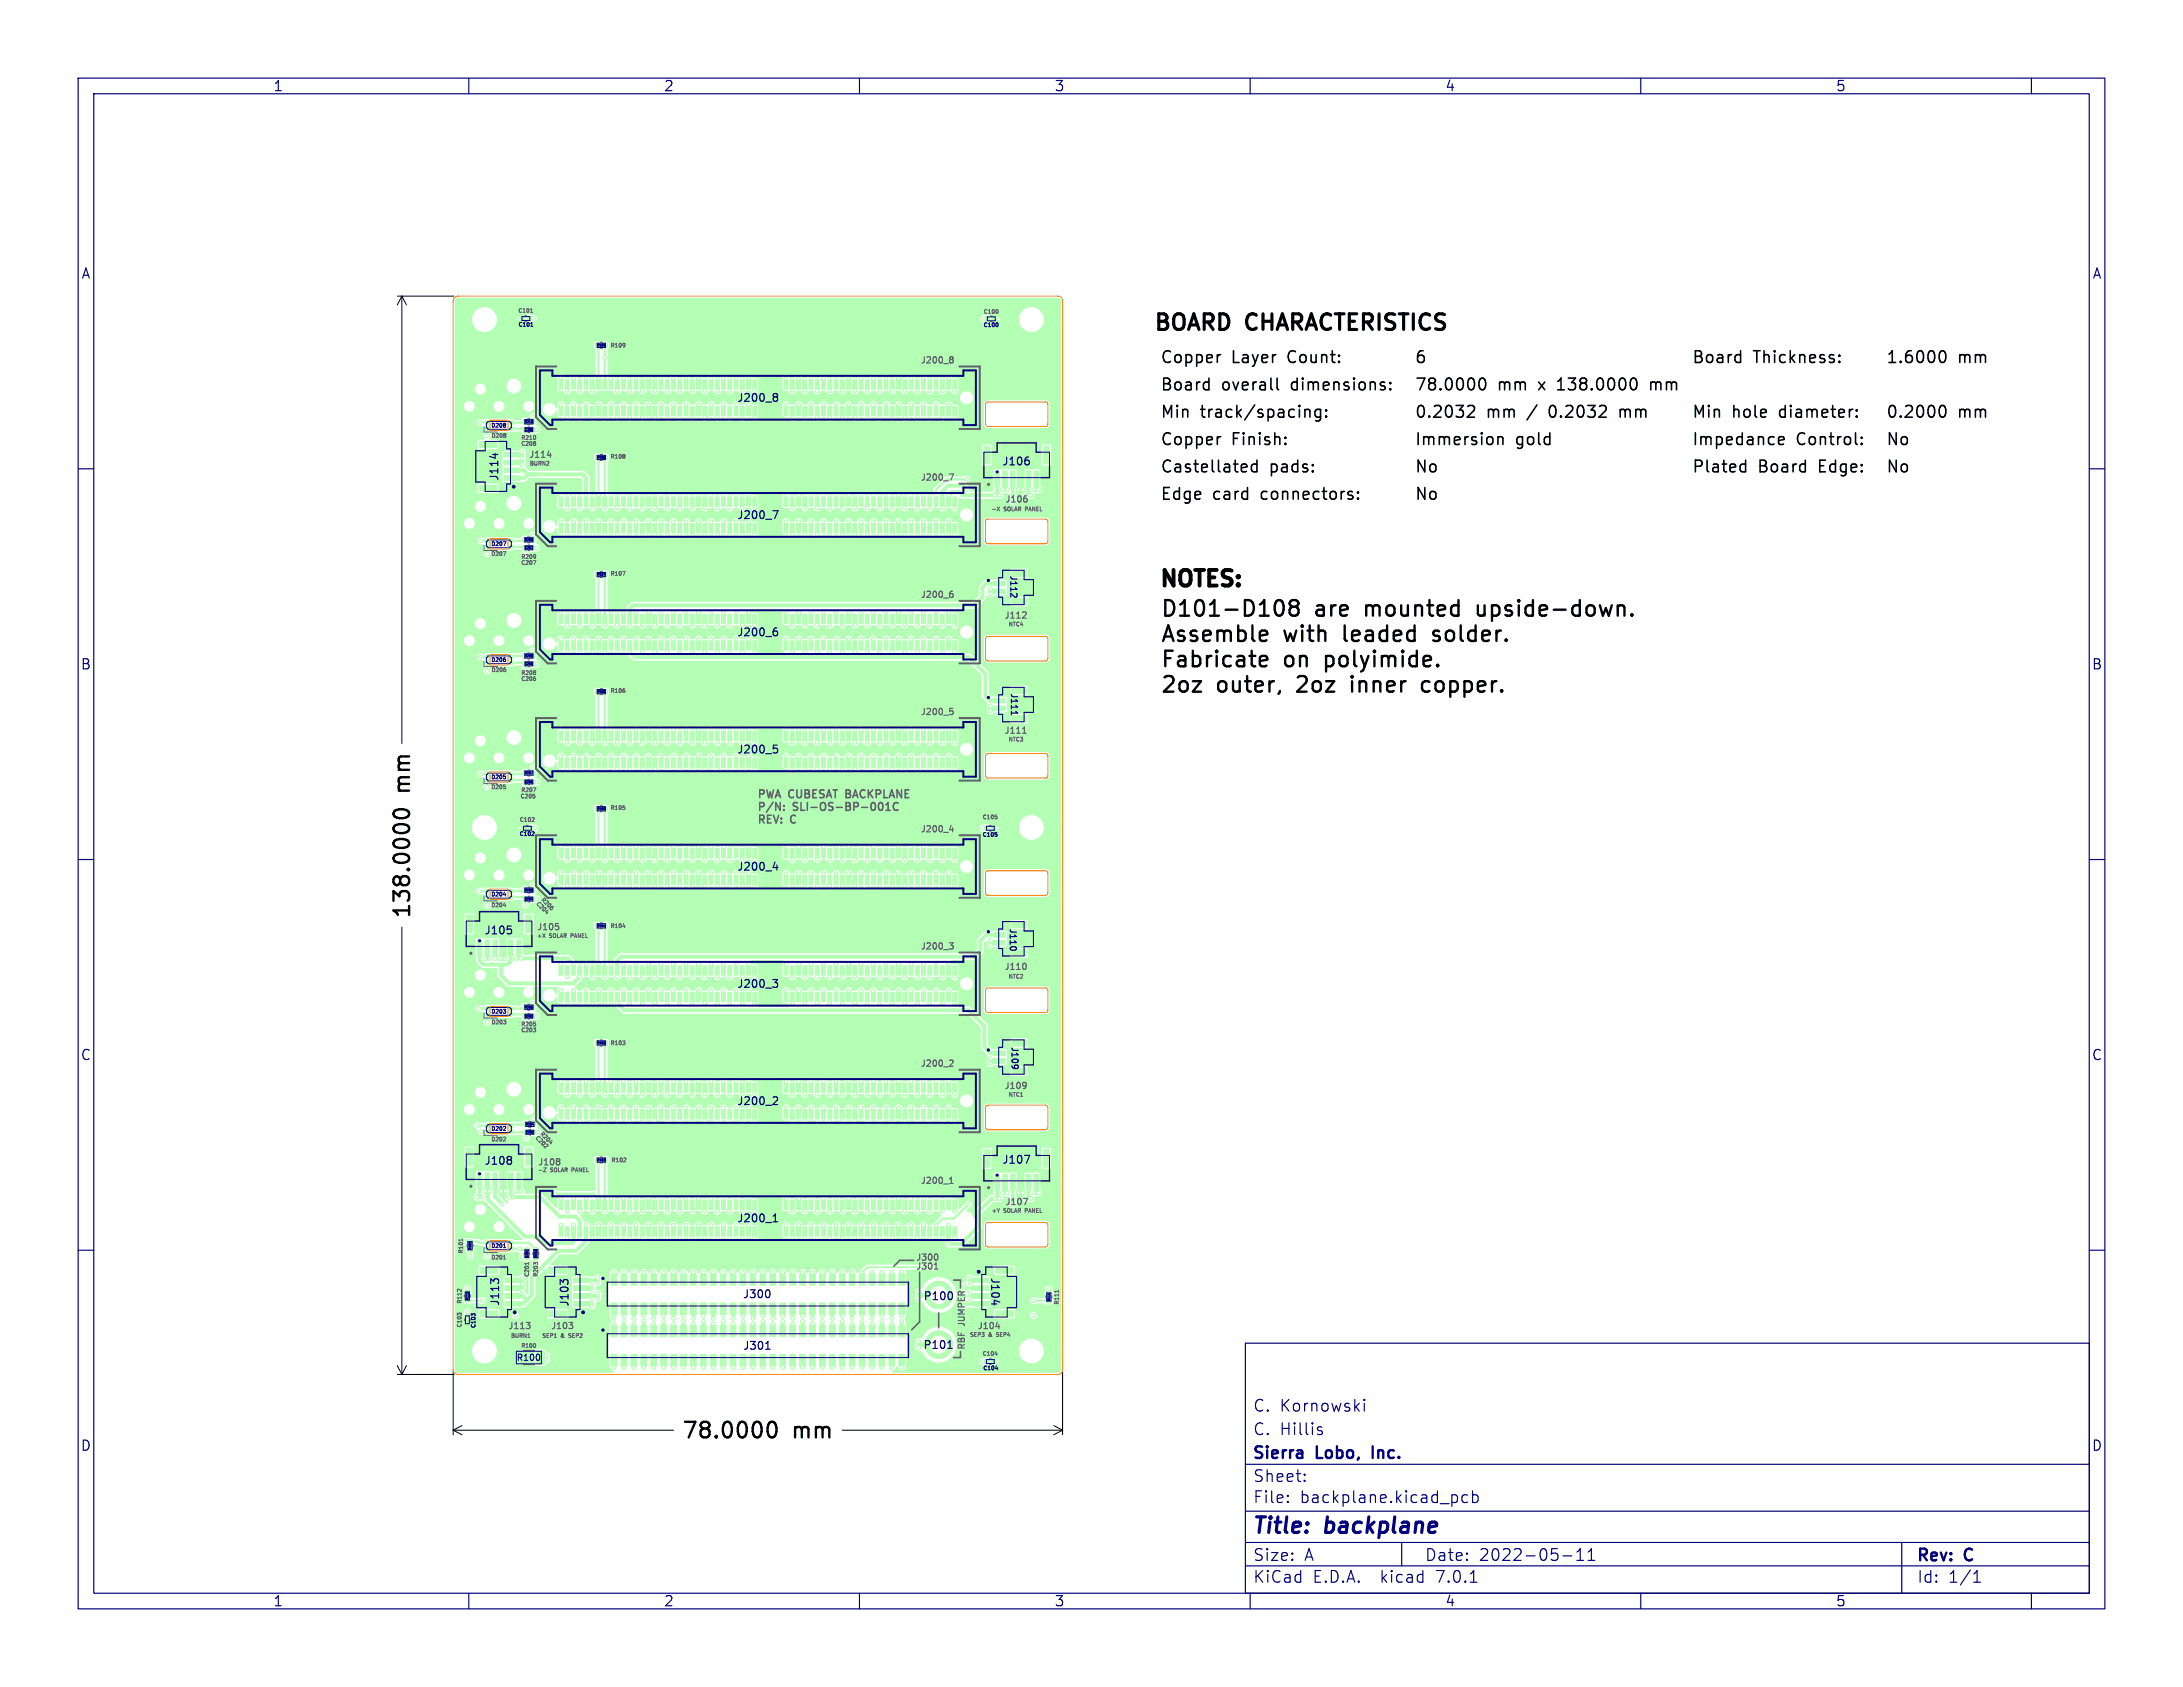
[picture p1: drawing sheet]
<svg xmlns="http://www.w3.org/2000/svg" width="279mm" height="216mm" viewBox="0 0 279 216" stroke-linecap="round" stroke-linejoin="round" font-family="sans-serif">
<defs><g id="words">
<g font-size="2.8">
<text x="147.8" y="43.1">BOARD</text>
<text x="159.8" y="43.1">CHARACTERISTICS</text>
<text x="148.2" y="75.6">NOTES:</text>
<text x="148.7" y="79.2">D101-D108</text>
<text x="148.7" y="82.5">Assemble</text>
<text x="164.5" y="82.5">with</text>
<text x="168.5" y="79.2">are</text>
<text x="172.3" y="82.5">leaded</text>
<text x="175.1" y="79.2">mounted</text>
<text x="184.1" y="82.5">solder.</text>
<text x="189.7" y="79.2">upside-down.</text>
<text x="148.7" y="85.7">Fabricate</text>
<text x="148.7" y="89">2oz</text>
<text x="155.9" y="89">outer,</text>
<text x="164.5" y="85.7">on</text>
<text x="166.4" y="89">2oz</text>
<text x="169.9" y="85.7">polyimide.</text>
<text x="173.6" y="89">inner</text>
<text x="183" y="89">copper.</text>
<text x="52.8" y="101.5" transform="rotate(-90 52.8 101.5)">mm</text>
<text x="52.8" y="117.6" transform="rotate(-90 52.8 117.6)">138.0000</text>
<text x="87.2" y="184.4">78.0000</text>
<text x="101.5" y="184.4">mm</text>
</g>
<g font-size="2.8" fill="#000080">
<text x="160.4" y="196.7">Title:</text>
<text x="169.8" y="196.7">backplane</text>
</g>
<g font-size="2.1">
<text x="148.6" y="46.8">Copper</text>
<text x="157.7" y="46.8">Layer</text>
<text x="165" y="46.8">Count:</text>
<text x="181.1" y="46.8">6</text>
<text x="216.6" y="46.8">Board</text>
<text x="224.5" y="46.8">Thickness:</text>
<text x="241.5" y="46.8">1.6000</text>
<text x="250.7" y="46.8">mm</text>
<text x="148.6" y="50.3">Board</text>
<text x="148.6" y="53.8">Min</text>
<text x="153.7" y="53.8">track/spacing:</text>
<text x="156.4" y="50.3">overall</text>
<text x="165.4" y="50.3">dimensions:</text>
<text x="181.1" y="53.8">0.2032</text>
<text x="181.1" y="50.3">78.0000</text>
<text x="190.3" y="53.8">mm</text>
<text x="191.8" y="50.3">mm</text>
<text x="195.7" y="53.8">/</text>
<text x="197.1" y="50.3">x</text>
<text x="198.6" y="53.8">0.2032</text>
<text x="199.7" y="50.3">138.0000</text>
<text x="207.8" y="53.8">mm</text>
<text x="211.7" y="50.3">mm</text>
<text x="216.6" y="53.8">Min</text>
<text x="221.8" y="53.8">hole</text>
<text x="227.9" y="53.8">diameter:</text>
<text x="241.5" y="53.8">0.2000</text>
<text x="250.7" y="53.8">mm</text>
<text x="148.6" y="57.3">Copper</text>
<text x="157.7" y="57.3">Finish:</text>
<text x="181.1" y="57.3">Immersion</text>
<text x="194.1" y="57.3">gold</text>
<text x="216.6" y="57.3">Impedance</text>
<text x="230" y="57.3">Control:</text>
<text x="241.5" y="57.3">No</text>
<text x="148.6" y="64.3">Edge</text>
<text x="148.6" y="60.8">Castellated</text>
<text x="155.3" y="64.3">card</text>
<text x="161.6" y="64.3">connectors:</text>
<text x="162.6" y="60.8">pads:</text>
<text x="181.1" y="64.3">No</text>
<text x="181.1" y="60.8">No</text>
<text x="216.6" y="60.8">Plated</text>
<text x="225.1" y="60.8">Board</text>
<text x="233" y="60.8">Edge:</text>
<text x="241.5" y="60.8">No</text>
</g>
<g font-size="2.1" fill="#000080">
<text x="160.4" y="183.8">C. Hillis</text>
<text x="160.4" y="180.8">C. Kornowski</text>
<text x="160.4" y="189.8">Sheet:</text>
<text x="160.4" y="187">Sierra</text>
<text x="168.6" y="187">Lobo,</text>
<text x="176.2" y="187">Inc.</text>
<text x="160.4" y="192.5">File:</text>
<text x="166.4" y="192.5">backplane.kicad_pcb</text>
<text x="160.4" y="202.7">KiCad</text>
<text x="160.4" y="199.9">Size:</text>
<text x="167" y="199.9">A</text>
<text x="168" y="202.7">E.D.A.</text>
<text x="176.8" y="202.7">kicad</text>
<text x="182.4" y="199.9">Date:</text>
<text x="183.9" y="202.7">7.0.1</text>
<text x="189.3" y="199.9">2022-05-11</text>
<text x="245.4" y="200.1">Rev:</text>
<text x="245.4" y="202.7">Id:</text>
<text x="249.4" y="202.7">1/1</text>
<text x="251.6" y="200.1">C</text>
</g>
<g font-size="1.8" fill="#000080">
<text x="35" y="11.8">1</text>
<text x="85" y="11.8">2</text>
<text x="135" y="11.8">3</text>
<text x="185" y="11.8">4</text>
<text x="235" y="11.8">5</text>
<text x="10.4" y="35.8">A</text>
<text x="267.8" y="35.8">A</text>
<text x="10.3" y="85.8">B</text>
<text x="267.7" y="85.8">B</text>
<text x="10.3" y="135.8">C</text>
<text x="267.7" y="135.8">C</text>
<text x="10.3" y="185.8">D</text>
<text x="267.7" y="185.8">D</text>
<text x="35" y="205.7">1</text>
<text x="85" y="205.7">2</text>
<text x="135" y="205.7">3</text>
<text x="185" y="205.7">4</text>
<text x="235" y="205.7">5</text>
</g>
<g font-size="1.4" fill="#000080">
<text x="94.3" y="51.6">J200_8</text>
<text x="128.2" y="59.7">J106</text>
<text x="63.9" y="61.6" transform="rotate(-90 63.9 61.6)">J114</text>
<text x="94.3" y="66.6">J200_7</text>
<text x="94.3" y="81.6">J200_6</text>
<text x="94.3" y="96.6">J200_5</text>
<text x="94.3" y="111.6">J200_4</text>
<text x="62" y="119.7">J105</text>
<text x="94.3" y="126.6">J200_3</text>
<text x="94.3" y="141.6">J200_2</text>
<text x="62" y="149.2">J108</text>
<text x="128.2" y="149.1">J107</text>
<text x="94.3" y="156.6">J200_1</text>
<text x="64" y="167.2" transform="rotate(-90 64 167.2)">J113</text>
<text x="72.9" y="167.3" transform="rotate(-90 72.9 167.3)">J103</text>
<text x="95" y="166.3">J300</text>
<text x="118.2" y="166.5">P100</text>
<text x="126.7" y="163.5" transform="rotate(90 126.7 163.5)">J104</text>
<text x="95.1" y="172.9">J301</text>
<text x="118.1" y="172.8">P101</text>
</g>
<g font-size="1.4" fill="#626262">
<text x="97" y="102.4">PWA CUBESAT</text>
<text x="97" y="104">P/N:</text>
<text x="97" y="105.6">REV:</text>
<text x="101.3" y="105.6">C</text>
<text x="101.6" y="104">SLI-OS-BP-001C</text>
<text x="108.6" y="102.4">BACKPLANE</text>
</g>
<g font-size="1.1" fill="#626262">
<text x="117.8" y="46.7">J200_8</text>
<text x="67.7" y="58.8">J114</text>
<text x="117.8" y="61.7">J200_7</text>
<text x="128.6" y="64.5">J106</text>
<text x="117.8" y="76.7">J200_6</text>
<text x="128.5" y="79.3">J112</text>
<text x="117.8" y="91.7">J200_5</text>
<text x="128.5" y="94.1">J111</text>
<text x="117.8" y="106.7">J200_4</text>
<text x="68.7" y="119.2">J105</text>
<text x="117.8" y="121.7">J200_3</text>
<text x="128.5" y="124.3">J110</text>
<text x="117.8" y="136.7">J200_2</text>
<text x="128.5" y="139.5">J109</text>
<text x="68.8" y="149.3">J108</text>
<text x="117.8" y="151.7">J200_1</text>
<text x="128.6" y="154.4">J107</text>
<text x="117.2" y="161.5">J300</text>
<text x="117.2" y="162.6">J301</text>
<text x="65" y="170.3">J113</text>
<text x="70.5" y="170.3">J103</text>
<text x="123.7" y="172.8" transform="rotate(-90 123.7 172.8)">RBF</text>
<text x="123.7" y="169.7" transform="rotate(-90 123.7 169.7)">JUMPER</text>
<text x="125.1" y="170.3">J104</text>
</g>
<g font-size="1.1" fill="#000080">
<text x="129.2" y="73.6" transform="rotate(90 129.2 73.6)">J112</text>
<text x="129.2" y="88.6" transform="rotate(90 129.2 88.6)">J111</text>
<text x="129.1" y="118.8" transform="rotate(90 129.1 118.8)">J110</text>
<text x="129.3" y="133.9" transform="rotate(90 129.3 133.9)">J109</text>
<text x="66.1" y="174.3">R100</text>
</g>
<g font-size=".7" fill="#626262">
<text x="66.3" y="40.1">C101</text>
<text x="125.8" y="40.3">C100</text>
<text x="78.1" y="44.6">R109</text>
<text x="62.8" y="56.1">D208</text>
<text x="66.7" y="57.1">C208</text>
<text x="66.7" y="56.4">R210</text>
<text x="67.8" y="59.7">BURN2</text>
<text x="78.1" y="58.8">R108</text>
<text x="128.5" y="65.5">SOLAR</text>
<text x="131.3" y="65.5">PANEL</text>
<text x="62.8" y="71.2">D207</text>
<text x="66.7" y="71.6">R209</text>
<text x="66.7" y="72.4">C207</text>
<text x="78.1" y="73.8">R107</text>
<text x="129" y="80.3">NTC4</text>
<text x="62.8" y="86.1">D206</text>
<text x="66.7" y="87.2">C206</text>
<text x="66.7" y="86.5">R208</text>
<text x="78.1" y="88.8">R106</text>
<text x="129" y="95">NTC3</text>
<text x="62.8" y="101.1">D205</text>
<text x="66.7" y="101.5">R207</text>
<text x="66.5" y="105.3">C102</text>
<text x="66.6" y="102.3">C205</text>
<text x="78.1" y="103.8">R105</text>
<text x="125.7" y="104.9">C105</text>
<text x="62.8" y="116.2">D204</text>
<text x="68.5" y="115.7" transform="rotate(45 68.5 115.7)">C204</text>
<text x="69.1" y="115.2" transform="rotate(45 69.1 115.2)">R206</text>
<text x="78.1" y="118.9">R104</text>
<text x="68.7" y="120.1">+X</text>
<text x="70.3" y="120.1">SOLAR</text>
<text x="73.2" y="120.1">PANEL</text>
<text x="129" y="125.3">NTC2</text>
<text x="62.8" y="131.2">D203</text>
<text x="66.7" y="131.4">R205</text>
<text x="66.7" y="132.2">C203</text>
<text x="78.1" y="133.9">R103</text>
<text x="129" y="140.5">NTC1</text>
<text x="62.8" y="146.2">D202</text>
<text x="68.4" y="145.7" transform="rotate(45 68.4 145.7)">C202</text>
<text x="69" y="145.2" transform="rotate(45 69 145.2)">R204</text>
<text x="78.2" y="148.8">R102</text>
<text x="70.4" y="150.1">SOLAR</text>
<text x="73.3" y="150.1">PANEL</text>
<text x="126.9" y="155.3">+Y</text>
<text x="128.5" y="155.3">SOLAR</text>
<text x="131.3" y="155.3">PANEL</text>
<text x="59.4" y="160.5" transform="rotate(-90 59.4 160.5)">R101</text>
<text x="62.8" y="161.3">D201</text>
<text x="59.2" y="166.9" transform="rotate(-90 59.2 166.9)">R112</text>
<text x="67.8" y="163.5" transform="rotate(-90 67.8 163.5)">C201</text>
<text x="69" y="163.5" transform="rotate(-90 69 163.5)">R203</text>
<text x="135.6" y="167" transform="rotate(-90 135.6 167)">R111</text>
<text x="59.2" y="169.9" transform="rotate(-90 59.2 169.9)">C103</text>
<text x="65.3" y="171.3">BURN1</text>
<text x="66.7" y="172.6">R100</text>
<text x="69.3" y="171.3">SEP1</text>
<text x="71.8" y="171.3">&amp;</text>
<text x="72.9" y="171.3">SEP2</text>
<text x="124.1" y="171.2">SEP3</text>
<text x="125.7" y="173.6">C104</text>
<text x="126.5" y="171.2">&amp;</text>
<text x="127.7" y="171.2">SEP4</text>
</g>
<g font-size=".7" fill="#000080">
<text x="66.3" y="41.9">C101</text>
<text x="125.8" y="42">C100</text>
<text x="62.8" y="54.8">D208</text>
<text x="62.8" y="70">D207</text>
<text x="62.8" y="84.8">D206</text>
<text x="62.8" y="99.8">D205</text>
<text x="66.4" y="107.1">C102</text>
<text x="125.7" y="107.2">C105</text>
<text x="62.8" y="114.8">D204</text>
<text x="62.8" y="129.8">D203</text>
<text x="62.8" y="144.8">D202</text>
<text x="62.8" y="159.8">D201</text>
<text x="61" y="170" transform="rotate(-90 61 170)">C103</text>
<text x="125.8" y="175.5">C104</text>
</g>
<g font-size=".4" fill="#000080">
<text x="76.4" y="44.4">R109</text>
<text x="67.2" y="54.2">R210</text>
<text x="76.4" y="58.7">R108</text>
<text x="67.2" y="69.3">R209</text>
<text x="76.4" y="73.7">R107</text>
<text x="67.2" y="84.1">R208</text>
<text x="76.4" y="88.7">R106</text>
<text x="67.2" y="99.1">R207</text>
<text x="76.4" y="103.7">R105</text>
<text x="67.2" y="114.1">R206</text>
<text x="76.4" y="118.7">R104</text>
<text x="67.2" y="129.1">R205</text>
<text x="76.4" y="133.7">R103</text>
<text x="67.3" y="144.1">R204</text>
<text x="76.4" y="148.6">R102</text>
<text x="60.3" y="160" transform="rotate(-90 60.3 160)">R101</text>
<text x="68.8" y="161" transform="rotate(-90 68.8 161)">R203</text>
<text x="60" y="166.4" transform="rotate(-90 60 166.4)">R112</text>
<text x="134.4" y="166.5" transform="rotate(-90 134.4 166.5)">R111</text>
</g>
<g font-size=".3" fill="#000080">
<text x="67.2" y="55.2">C208</text>
<text x="67.2" y="70.3">C207</text>
<text x="67.2" y="85.1">C206</text>
<text x="67.2" y="100.3">C205</text>
<text x="67.2" y="115.2">C204</text>
<text x="67.2" y="130.2">C203</text>
<text x="67.3" y="145.1">C202</text>
<text x="67.6" y="161" transform="rotate(-90 67.6 161)">C201</text>
</g>
</g></defs>
<g fill="none" stroke="#000" stroke-width=".2">
<path d="M156.1 55.9h.1M156.1 45.4h.1M160.9 58.9v1.5M160.9 59.5l-.5-.1-.2 .3v.4l.1 .2 .1 .1 .5-.1M163.4 48.4v1.3l.3 .2M164.5 56.7l.1 .1-.1 .1M164.5 56.7l-.1 .1 .1 .1M164.5 56v.1M164.5 56.7v.2M164.5 56h.1l-.1 .1M164.5 56h-.1l.1 .1M167.1 52.5l.1-.1 .4 .1 .1 .9"/>
<path d="M169 52.5l-.4-.1-.3 .3v.4l.1 .2 .2 .1 .4-.1M169 52.4v1.2a.41 .41 0 0 1-.6 .2M169.7 53.2l.1 .1-.1 .1M169.7 53.2v.1v.1M169.7 52.5v.1M169.7 53.2v.2M169.7 52.5h.1l-.1 .1M177.1 49.4l.2 .2-.1 .2-.1 .1M177.1 48.9l.1 .1M177.9 49.7l.1 .1-.1 .1M177.9 49.7v.1v.1M177.9 49v.1"/>
<path d="M177.9 49.7v.2M177.9 49h.1l-.1 .1M188.1 51.9h.3a.41 .41 0 0 1 .2 .6l-.8 .9h.9M189.3 49a.55 .55 0 0 1 .3-.6 .38 .38 0 0 1 .5 .3 .77 .77 0 0 1-.5 1.2 .55 .55 0 0 1-.3-.6M191.7 56a.37 .37 0 0 1 .7 .1v.8M191.7 55.9v1M209 48.4a.38 .38 0 0 1 .4 .3 .77 .77 0 0 1-.4 1.2M223 59.4l.4 .1M223.4 58.9v1.5M227.6 56.4l.7-.2v-.2l-.5-.1-.2 .2 .1 .7 .1 .1 .5-.1M235.4 46.2l.1 .1-.1 .1M235.4 46.2l-.1 .1 .1 .1"/>
<path d="M235.4 45.5v.1M235.4 46.2v.2M235.4 45.5h.1l-.1 .1M235.4 45.5h-.1l.1 .1M237.6 53.2l.1 .1-.1 .1M237.6 53.2v.1v.1M237.6 52.5v.1M237.6 53.2v.2M237.6 52.5h.1l-.1 .1M238.3 56.7v.1v.1M238.3 56.7l-.1 .1 .1 .1M238.3 56v.1"/>
<path d="M238.3 56.7v.2M238.3 56h-.1l.1 .1M248.4 45a.36 .36 0 0 1 .6 .2 .77 .77 0 0 1-.5 1.2l-.1-.1M248.4 52a.36 .36 0 0 1 .6 .2 .77 .77 0 0 1-.5 1.2l-.1-.1M172.7 63.4l.4 .1 .1 .2-.3 .2h-.2M172.7 62.9l.4 .1M173.8 63.7l.1 .1-.1 .1M173.8 63.7l-.1 .1 .1 .1M173.8 63v.1M173.8 63.7v.2M173.8 63h.1l-.1 .1M173.8 63h-.1l.1 .1"/>
<path d="M223.4 60.3l-.4 .1"/>
</g>
<g fill="none" stroke="#000" stroke-width=".3">
<path d="M163.6 76.8a.51 .51 0 0 1 .6 .4 1.18 1.18 0 0 1-.4 1.6h-.2M165.4 77.7a.43 .43 0 0 1-.4-.5 .43 .43 0 0 1 .4-.4h.4a.43 .43 0 0 1 .4 .4 .43 .43 0 0 1-.4 .5M165.4 77.7l-.3 .1v.2v.6l.3 .2h.4l.3-.2 .1-.2-.1-.6-.3-.1M165.4 77.7h.4M207.1 77.5v1.3M207.1 77.7a.5 .5 0 0 1 .8 0v1.1M208.9 78.6l.1 .1-.1 .1M208.9 78.6l-.1 .1 .1 .1M208.9 78.6v.2M161.2 84.6l1-.2-.1-.4-.6-.1-.2 .1-.1 .2v.8l.1 .2 .2 .1 .6-.1M161.5 80.7l.6 .1 .1 .4-1 .2M162.1 81.9l-.6 .1"/>
<path d="M163.8 88.4l-.1 .3M182.2 87.3l-.2 .3v.5l.2 .3M184 85.1l.1 .1-.1 .1M184 85.1l-.1 .1 .1 .1M184 85.1v.2M50.5 103.9a1.49 1.49 0 0 1 1.8 0 .47 .47 0 0 1-.3 .7 1.18 1.18 0 0 1-1.6-.4zM98.4 182.1a.48 .48 0 0 1 .5-.1 .48 .48 0 0 1 .4 .3 1.18 1.18 0 0 1-.4 1.7 .51 .51 0 0 1-.6-.4 1.71 1.71 0 0 1 .1-1.5z"/>
</g>
<g fill="none" stroke="#000" stroke-width=".13">
<path d="M50.8 37.9h7.3M51.4 37.9v57.3M51.4 37.9l.6 1.1M51.4 37.9l-.6 1.1M51.4 118.6v57.3M50.8 175.9h7.3M50.8 174.8l.6 1.1M52 174.8l-.6 1.1M58 175.5v8.1M136 175.5v8.1M58 183h28.2M58 183l1.1 .6"/>
<path d="M59.1 182.4l-1.1 .6M107.8 183h28.2M134.9 182.4l1.1 .6M136 183l-1.1 .6"/>
</g>
<g fill="#b3ffb3" stroke="#b3ffb3" stroke-width=".13">
<path d="M127.1 119.3h1.6v.6h-1.6z"/>
<path d="M127.1 120.3h1.6v.6h-1.6z"/>
<path d="M129.6 117.9h1.8v.8h-1.8z"/>
<path d="M129.6 121.5h1.8v.8h-1.8z"/>
<path d="M127.1 134.5h1.6v.6h-1.6z"/>
<path d="M127.1 135.5h1.6v.6h-1.6z"/>
<path d="M129.6 133.1h1.8v.8h-1.8z"/>
<path d="M129.6 136.7h1.8v.8h-1.8z"/>
<path d="M127.1 74.4h1.6v.6h-1.6z"/>
<path d="M127.1 75.4h1.6v.6h-1.6z"/>
<path d="M129.6 73h1.8v.8h-1.8z"/>
<path d="M129.6 76.6h1.8v.8h-1.8z"/>
<path d="M127.1 89.4h1.6v.6h-1.6z"/>
<path d="M127.1 90.4h1.6v.6h-1.6z"/>
<path d="M129.6 88h1.8v.8h-1.8z"/>
<path d="M129.6 91.6h1.8v.8h-1.8z"/>
<path d="M67.6 40.5h.4v.5h-.4z"/>
<path d="M66.6 40.5h.5v.5h-.5z"/>
<path d="M67.7 105.7h.5v.6h-.5z"/>
<path d="M66.8 105.7h.5v.6h-.5z"/>
<path d="M59.5 168.2h.6v.5h-.6z"/>
<path d="M59.5 169.2h.6v.4h-.6z"/>
<path d="M126 174h.5v.5h-.5z"/>
<path d="M127 174h.5v.5h-.5z"/>
<path d="M126.2 40.5h.4v.6h-.4z"/>
<path d="M127.1 40.5h.5v.6h-.5z"/>
<path d="M71.6 157h.4v1.2h-.4z"/>
<path d="M71.6 153.6h.4v1.2h-.4z"/>
<path d="M72.4 157h.4v1.2h-.4z"/>
<path d="M72.4 153.6h.4v1.2h-.4z"/>
<path d="M73.1 157h.6v1.2h-.6z"/>
<path d="M73.1 153.6h.6v1.2h-.6z"/>
<path d="M74 157h.4v1.2h-.4z"/>
<path d="M74 153.6h.4v1.2h-.4z"/>
<path d="M74.7 157h.6v1.2h-.6z"/>
<path d="M74.7 153.6h.6v1.2h-.6z"/>
<path d="M75.6 157h.4v1.2h-.4z"/>
<path d="M75.6 153.6h.4v1.2h-.4z"/>
<path d="M76.4 157h.4v1.2h-.4z"/>
<path d="M76.4 153.6h.4v1.2h-.4z"/>
<path d="M77.1 157h.6v1.2h-.6z"/>
<path d="M77.1 153.6h.6v1.2h-.6z"/>
<path d="M78 157h.4v1.2h-.4z"/>
<path d="M78 153.6h.4v1.2h-.4z"/>
<path d="M78.7 157h.6v1.2h-.6z"/>
<path d="M78.7 153.6h.6v1.2h-.6z"/>
<path d="M79.6 157h.5v1.2h-.5z"/>
<path d="M79.6 153.6h.5v1.2h-.5z"/>
<path d="M80.4 157h.4v1.2h-.4z"/>
<path d="M80.4 153.6h.4v1.2h-.4z"/>
<path d="M81.1 157h.6v1.2h-.6z"/>
<path d="M81.1 153.6h.6v1.2h-.6z"/>
<path d="M82 157h.4v1.2h-.4z"/>
<path d="M82 153.6h.4v1.2h-.4z"/>
<path d="M82.7 157h.6v1.2h-.6z"/>
<path d="M82.7 153.6h.6v1.2h-.6z"/>
<path d="M83.5 157h.6v1.2h-.6z"/>
<path d="M83.5 153.6h.6v1.2h-.6z"/>
<path d="M84.4 157h.4v1.2h-.4z"/>
<path d="M84.4 153.6h.4v1.2h-.4z"/>
<path d="M85.1 157h.6v1.2h-.6z"/>
<path d="M85.1 153.6h.6v1.2h-.6z"/>
<path d="M86 157h.4v1.2h-.4z"/>
<path d="M86 153.6h.4v1.2h-.4z"/>
<path d="M86.7 157h.6v1.2h-.6z"/>
<path d="M86.7 153.6h.6v1.2h-.6z"/>
<path d="M87.5 157h.6v1.2h-.6z"/>
<path d="M87.5 153.6h.6v1.2h-.6z"/>
<path d="M88.4 157h.4v1.2h-.4z"/>
<path d="M88.4 153.6h.4v1.2h-.4z"/>
<path d="M89.1 157h.6v1.2h-.6z"/>
<path d="M89.1 153.6h.6v1.2h-.6z"/>
<path d="M90 157h.4v1.2h-.4z"/>
<path d="M90 153.6h.4v1.2h-.4z"/>
<path d="M90.7 157h.6v1.2h-.6z"/>
<path d="M90.7 153.6h.6v1.2h-.6z"/>
<path d="M91.5 157h.6v1.2h-.6z"/>
<path d="M91.5 153.6h.6v1.2h-.6z"/>
<path d="M92.4 157h.4v1.2h-.4z"/>
<path d="M92.4 153.6h.4v1.2h-.4z"/>
<path d="M93.1 157h.6v1.2h-.6z"/>
<path d="M93.1 153.6h.6v1.2h-.6z"/>
<path d="M94 157h.4v1.2h-.4z"/>
<path d="M94 153.6h.4v1.2h-.4z"/>
<path d="M94.8 157h.4v1.2h-.4z"/>
<path d="M94.8 153.6h.4v1.2h-.4z"/>
<path d="M95.5 157h.6v1.2h-.6z"/>
<path d="M95.5 153.6h.6v1.2h-.6z"/>
<path d="M96.4 157h.4v1.2h-.4z"/>
<path d="M96.4 153.6h.4v1.2h-.4z"/>
<path d="M100.4 157h.4v1.2h-.4z"/>
<path d="M100.4 153.6h.4v1.2h-.4z"/>
<path d="M101.1 157h.6v1.2h-.6z"/>
<path d="M101.1 153.6h.6v1.2h-.6z"/>
<path d="M102 157h.4v1.2h-.4z"/>
<path d="M102 153.6h.4v1.2h-.4z"/>
<path d="M102.8 157h.4v1.2h-.4z"/>
<path d="M102.8 153.6h.4v1.2h-.4z"/>
<path d="M103.5 157h.6v1.2h-.6z"/>
<path d="M103.5 153.6h.6v1.2h-.6z"/>
<path d="M104.4 157h.4v1.2h-.4z"/>
<path d="M104.4 153.6h.4v1.2h-.4z"/>
<path d="M105.1 157h.6v1.2h-.6z"/>
<path d="M105.1 153.6h.6v1.2h-.6z"/>
<path d="M106 157h.5v1.2h-.5z"/>
<path d="M106 153.6h.5v1.2h-.5z"/>
<path d="M106.8 157h.4v1.2h-.4z"/>
<path d="M106.8 153.6h.4v1.2h-.4z"/>
<path d="M107.5 157h.6v1.2h-.6z"/>
<path d="M107.5 153.6h.6v1.2h-.6z"/>
<path d="M108.4 157h.4v1.2h-.4z"/>
<path d="M108.4 153.6h.4v1.2h-.4z"/>
<path d="M109.1 157h.6v1.2h-.6z"/>
<path d="M109.1 153.6h.6v1.2h-.6z"/>
<path d="M109.9 157h.6v1.2h-.6z"/>
<path d="M109.9 153.6h.6v1.2h-.6z"/>
<path d="M110.8 157h.4v1.2h-.4z"/>
<path d="M110.8 153.6h.4v1.2h-.4z"/>
<path d="M111.5 157h.6v1.2h-.6z"/>
<path d="M111.5 153.6h.6v1.2h-.6z"/>
<path d="M112.4 157h.4v1.2h-.4z"/>
<path d="M112.4 153.6h.4v1.2h-.4z"/>
<path d="M113.1 157h.6v1.2h-.6z"/>
<path d="M113.1 153.6h.6v1.2h-.6z"/>
<path d="M113.9 157h.6v1.2h-.6z"/>
<path d="M113.9 153.6h.6v1.2h-.6z"/>
<path d="M114.8 157h.4v1.2h-.4z"/>
<path d="M114.8 153.6h.4v1.2h-.4z"/>
<path d="M115.5 157h.6v1.2h-.6z"/>
<path d="M115.5 153.6h.6v1.2h-.6z"/>
<path d="M116.4 157h.4v1.2h-.4z"/>
<path d="M116.4 153.6h.4v1.2h-.4z"/>
<path d="M117.2 157h.5v1.2h-.5z"/>
<path d="M117.2 153.6h.5v1.2h-.5z"/>
<path d="M117.9 157h.6v1.2h-.6z"/>
<path d="M117.9 153.6h.6v1.2h-.6z"/>
<path d="M118.8 157h.4v1.2h-.4z"/>
<path d="M118.8 153.6h.4v1.2h-.4z"/>
<path d="M119.5 157h.6v1.2h-.6z"/>
<path d="M119.5 153.6h.6v1.2h-.6z"/>
<path d="M120.4 157h.4v1.2h-.4z"/>
<path d="M120.4 153.6h.4v1.2h-.4z"/>
<path d="M121.2 157h.4v1.2h-.4z"/>
<path d="M121.2 153.6h.4v1.2h-.4z"/>
<path d="M121.9 157h.6v1.2h-.6z"/>
<path d="M121.9 153.6h.6v1.2h-.6z"/>
<path d="M71.6 142h.4v1.2h-.4z"/>
<path d="M71.6 138.6h.4v1.2h-.4z"/>
<path d="M72.4 142h.4v1.2h-.4z"/>
<path d="M72.4 138.6h.4v1.2h-.4z"/>
<path d="M73.1 142h.6v1.2h-.6z"/>
<path d="M73.1 138.6h.6v1.2h-.6z"/>
<path d="M74 142h.4v1.2h-.4z"/>
<path d="M74 138.6h.4v1.2h-.4z"/>
<path d="M74.7 142h.6v1.2h-.6z"/>
<path d="M74.7 138.6h.6v1.2h-.6z"/>
<path d="M75.6 142h.4v1.2h-.4z"/>
<path d="M75.6 138.6h.4v1.2h-.4z"/>
<path d="M76.4 142h.4v1.2h-.4z"/>
<path d="M76.4 138.6h.4v1.2h-.4z"/>
<path d="M77.1 142h.6v1.2h-.6z"/>
<path d="M77.1 138.6h.6v1.2h-.6z"/>
<path d="M78 142h.4v1.2h-.4z"/>
<path d="M78 138.6h.4v1.2h-.4z"/>
<path d="M78.7 142h.6v1.2h-.6z"/>
<path d="M78.7 138.6h.6v1.2h-.6z"/>
<path d="M79.6 142h.4v1.2h-.4z"/>
<path d="M79.6 138.6h.4v1.2h-.4z"/>
<path d="M80.4 142h.4v1.2h-.4z"/>
<path d="M80.4 138.6h.4v1.2h-.4z"/>
<path d="M81.1 142h.6v1.2h-.6z"/>
<path d="M81.1 138.6h.6v1.2h-.6z"/>
<path d="M82 142h.4v1.2h-.4z"/>
<path d="M82 138.6h.4v1.2h-.4z"/>
<path d="M82.7 142h.6v1.2h-.6z"/>
<path d="M82.7 138.6h.6v1.2h-.6z"/>
<path d="M83.5 142h.6v1.2h-.6z"/>
<path d="M83.5 138.6h.6v1.2h-.6z"/>
<path d="M84.4 142h.4v1.2h-.4z"/>
<path d="M84.4 138.6h.4v1.2h-.4z"/>
<path d="M85.1 142h.6v1.2h-.6z"/>
<path d="M85.1 138.6h.6v1.2h-.6z"/>
<path d="M86 142h.4v1.2h-.4z"/>
<path d="M86 138.6h.4v1.2h-.4z"/>
<path d="M86.7 142h.6v1.2h-.6z"/>
<path d="M86.7 138.6h.6v1.2h-.6z"/>
<path d="M87.5 142h.6v1.2h-.6z"/>
<path d="M87.5 138.6h.6v1.2h-.6z"/>
<path d="M88.4 142h.4v1.2h-.4z"/>
<path d="M88.4 138.6h.4v1.2h-.4z"/>
<path d="M89.1 142h.6v1.2h-.6z"/>
<path d="M89.1 138.6h.6v1.2h-.6z"/>
<path d="M90 142h.4v1.2h-.4z"/>
<path d="M90 138.6h.4v1.2h-.4z"/>
<path d="M90.7 142h.6v1.2h-.6z"/>
<path d="M90.7 138.6h.6v1.2h-.6z"/>
<path d="M91.5 142h.6v1.2h-.6z"/>
<path d="M91.5 138.6h.6v1.2h-.6z"/>
<path d="M92.4 142h.4v1.2h-.4z"/>
<path d="M92.4 138.6h.4v1.2h-.4z"/>
<path d="M93.1 142h.6v1.2h-.6z"/>
<path d="M93.1 138.6h.6v1.2h-.6z"/>
<path d="M94 142h.4v1.2h-.4z"/>
<path d="M94 138.6h.4v1.2h-.4z"/>
<path d="M94.7 142h.5v1.2h-.5z"/>
<path d="M94.7 138.6h.5v1.2h-.5z"/>
<path d="M95.5 142h.6v1.2h-.6z"/>
<path d="M95.5 138.6h.6v1.2h-.6z"/>
<path d="M96.4 142h.4v1.2h-.4z"/>
<path d="M96.4 138.6h.4v1.2h-.4z"/>
<path d="M100.4 142h.4v1.2h-.4z"/>
<path d="M100.4 138.6h.4v1.2h-.4z"/>
<path d="M101.1 142h.6v1.2h-.6z"/>
<path d="M101.1 138.6h.6v1.2h-.6z"/>
<path d="M102 142h.4v1.2h-.4z"/>
<path d="M102 138.6h.4v1.2h-.4z"/>
<path d="M102.8 142h.4v1.2h-.4z"/>
<path d="M102.8 138.6h.4v1.2h-.4z"/>
<path d="M103.5 142h.6v1.2h-.6z"/>
<path d="M103.5 138.6h.6v1.2h-.6z"/>
<path d="M104.4 142h.4v1.2h-.4z"/>
<path d="M104.4 138.6h.4v1.2h-.4z"/>
<path d="M105.1 142h.6v1.2h-.6z"/>
<path d="M105.1 138.6h.6v1.2h-.6z"/>
<path d="M106 142h.4v1.2h-.4z"/>
<path d="M106 138.6h.4v1.2h-.4z"/>
<path d="M106.8 142h.4v1.2h-.4z"/>
<path d="M106.8 138.6h.4v1.2h-.4z"/>
<path d="M107.5 142h.6v1.2h-.6z"/>
<path d="M107.5 138.6h.6v1.2h-.6z"/>
<path d="M108.4 142h.4v1.2h-.4z"/>
<path d="M108.4 138.6h.4v1.2h-.4z"/>
<path d="M109.1 142h.6v1.2h-.6z"/>
<path d="M109.1 138.6h.6v1.2h-.6z"/>
<path d="M109.9 142h.6v1.2h-.6z"/>
<path d="M109.9 138.6h.6v1.2h-.6z"/>
<path d="M110.8 142h.4v1.2h-.4z"/>
<path d="M110.8 138.6h.4v1.2h-.4z"/>
<path d="M111.5 142h.6v1.2h-.6z"/>
<path d="M111.5 138.6h.6v1.2h-.6z"/>
<path d="M112.4 142h.4v1.2h-.4z"/>
<path d="M112.4 138.6h.4v1.2h-.4z"/>
<path d="M113.1 142h.6v1.2h-.6z"/>
<path d="M113.1 138.6h.6v1.2h-.6z"/>
<path d="M113.9 142h.6v1.2h-.6z"/>
<path d="M113.9 138.6h.6v1.2h-.6z"/>
<path d="M114.8 142h.4v1.2h-.4z"/>
<path d="M114.8 138.6h.4v1.2h-.4z"/>
<path d="M115.5 142h.6v1.2h-.6z"/>
<path d="M115.5 138.6h.6v1.2h-.6z"/>
<path d="M116.4 142h.4v1.2h-.4z"/>
<path d="M116.4 138.6h.4v1.2h-.4z"/>
<path d="M117.1 142h.6v1.2h-.6z"/>
<path d="M117.1 138.6h.6v1.2h-.6z"/>
<path d="M117.9 142h.6v1.2h-.6z"/>
<path d="M117.9 138.6h.6v1.2h-.6z"/>
<path d="M118.8 142h.4v1.2h-.4z"/>
<path d="M118.8 138.6h.4v1.2h-.4z"/>
<path d="M119.5 142h.6v1.2h-.6z"/>
<path d="M119.5 138.6h.6v1.2h-.6z"/>
<path d="M120.4 142h.4v1.2h-.4z"/>
<path d="M120.4 138.6h.4v1.2h-.4z"/>
<path d="M121.2 142h.4v1.2h-.4z"/>
<path d="M121.2 138.6h.4v1.2h-.4z"/>
<path d="M121.9 142h.6v1.2h-.6z"/>
<path d="M121.9 138.6h.6v1.2h-.6z"/>
<path d="M71.6 127h.4v1.2h-.4z"/>
<path d="M71.6 123.6h.4v1.2h-.4z"/>
<path d="M72.4 127h.4v1.2h-.4z"/>
<path d="M72.4 123.6h.4v1.2h-.4z"/>
<path d="M73.1 127h.6v1.2h-.6z"/>
<path d="M73.1 123.6h.6v1.2h-.6z"/>
<path d="M74 127h.4v1.2h-.4z"/>
<path d="M74 123.6h.4v1.2h-.4z"/>
<path d="M74.7 127h.6v1.2h-.6z"/>
<path d="M74.7 123.6h.6v1.2h-.6z"/>
<path d="M75.6 127h.4v1.2h-.4z"/>
<path d="M75.6 123.6h.4v1.2h-.4z"/>
<path d="M76.4 127h.4v1.2h-.4z"/>
<path d="M76.4 123.6h.4v1.2h-.4z"/>
<path d="M77.1 127h.6v1.2h-.6z"/>
<path d="M77.1 123.6h.6v1.2h-.6z"/>
<path d="M78 127h.4v1.2h-.4z"/>
<path d="M78 123.6h.4v1.2h-.4z"/>
<path d="M78.7 127h.6v1.2h-.6z"/>
<path d="M78.7 123.6h.6v1.2h-.6z"/>
<path d="M79.6 127h.4v1.2h-.4z"/>
<path d="M79.6 123.6h.4v1.2h-.4z"/>
<path d="M80.4 127h.4v1.2h-.4z"/>
<path d="M80.4 123.6h.4v1.2h-.4z"/>
<path d="M81.1 127h.6v1.2h-.6z"/>
<path d="M81.1 123.6h.6v1.2h-.6z"/>
<path d="M82 127h.4v1.2h-.4z"/>
<path d="M82 123.6h.4v1.2h-.4z"/>
<path d="M82.7 127h.6v1.2h-.6z"/>
<path d="M82.7 123.6h.6v1.2h-.6z"/>
<path d="M83.5 127h.6v1.2h-.6z"/>
<path d="M83.5 123.6h.6v1.2h-.6z"/>
<path d="M84.4 127h.4v1.2h-.4z"/>
<path d="M84.4 123.6h.4v1.2h-.4z"/>
<path d="M85.1 127h.6v1.2h-.6z"/>
<path d="M85.1 123.6h.6v1.2h-.6z"/>
<path d="M86 127h.4v1.2h-.4z"/>
<path d="M86 123.6h.4v1.2h-.4z"/>
<path d="M86.7 127h.6v1.2h-.6z"/>
<path d="M86.7 123.6h.6v1.2h-.6z"/>
<path d="M87.5 127h.6v1.2h-.6z"/>
<path d="M87.5 123.6h.6v1.2h-.6z"/>
<path d="M88.4 127h.4v1.2h-.4z"/>
<path d="M88.4 123.6h.4v1.2h-.4z"/>
<path d="M89.1 127h.6v1.2h-.6z"/>
<path d="M89.1 123.6h.6v1.2h-.6z"/>
<path d="M90 127h.4v1.2h-.4z"/>
<path d="M90 123.6h.4v1.2h-.4z"/>
<path d="M90.7 127h.6v1.2h-.6z"/>
<path d="M90.7 123.6h.6v1.2h-.6z"/>
<path d="M91.5 127h.6v1.2h-.6z"/>
<path d="M91.5 123.6h.6v1.2h-.6z"/>
<path d="M92.4 127h.4v1.2h-.4z"/>
<path d="M92.4 123.6h.4v1.2h-.4z"/>
<path d="M93.1 127h.6v1.2h-.6z"/>
<path d="M93.1 123.6h.6v1.2h-.6z"/>
<path d="M94 127h.4v1.2h-.4z"/>
<path d="M94 123.6h.4v1.2h-.4z"/>
<path d="M94.7 127h.5v1.2h-.5z"/>
<path d="M94.7 123.6h.5v1.2h-.5z"/>
<path d="M95.5 127h.6v1.2h-.6z"/>
<path d="M95.5 123.6h.6v1.2h-.6z"/>
<path d="M96.4 127h.4v1.2h-.4z"/>
<path d="M96.4 123.6h.4v1.2h-.4z"/>
<path d="M100.4 127h.4v1.2h-.4z"/>
<path d="M100.4 123.6h.4v1.2h-.4z"/>
<path d="M101.1 127h.6v1.2h-.6z"/>
<path d="M101.1 123.6h.6v1.2h-.6z"/>
<path d="M102 127h.4v1.2h-.4z"/>
<path d="M102 123.6h.4v1.2h-.4z"/>
<path d="M102.8 127h.4v1.2h-.4z"/>
<path d="M102.8 123.6h.4v1.2h-.4z"/>
<path d="M103.5 127h.6v1.2h-.6z"/>
<path d="M103.5 123.6h.6v1.2h-.6z"/>
<path d="M104.4 127h.4v1.2h-.4z"/>
<path d="M104.4 123.6h.4v1.2h-.4z"/>
<path d="M105.1 127h.6v1.2h-.6z"/>
<path d="M105.1 123.6h.6v1.2h-.6z"/>
<path d="M106 127h.4v1.2h-.4z"/>
<path d="M106 123.6h.4v1.2h-.4z"/>
<path d="M106.8 127h.4v1.2h-.4z"/>
<path d="M106.8 123.6h.4v1.2h-.4z"/>
<path d="M107.5 127h.6v1.2h-.6z"/>
<path d="M107.5 123.6h.6v1.2h-.6z"/>
<path d="M108.4 127h.4v1.2h-.4z"/>
<path d="M108.4 123.6h.4v1.2h-.4z"/>
<path d="M109.1 127h.6v1.2h-.6z"/>
<path d="M109.1 123.6h.6v1.2h-.6z"/>
<path d="M109.9 127h.6v1.2h-.6z"/>
<path d="M109.9 123.6h.6v1.2h-.6z"/>
<path d="M110.8 127h.4v1.2h-.4z"/>
<path d="M110.8 123.6h.4v1.2h-.4z"/>
<path d="M111.5 127h.6v1.2h-.6z"/>
<path d="M111.5 123.6h.6v1.2h-.6z"/>
<path d="M112.4 127h.4v1.2h-.4z"/>
<path d="M112.4 123.6h.4v1.2h-.4z"/>
<path d="M113.1 127h.6v1.2h-.6z"/>
<path d="M113.1 123.6h.6v1.2h-.6z"/>
<path d="M113.9 127h.6v1.2h-.6z"/>
<path d="M113.9 123.6h.6v1.2h-.6z"/>
<path d="M114.8 127h.4v1.2h-.4z"/>
<path d="M114.8 123.6h.4v1.2h-.4z"/>
<path d="M115.5 127h.6v1.2h-.6z"/>
<path d="M115.5 123.6h.6v1.2h-.6z"/>
<path d="M116.4 127h.4v1.2h-.4z"/>
<path d="M116.4 123.6h.4v1.2h-.4z"/>
<path d="M117.1 127h.6v1.2h-.6z"/>
<path d="M117.1 123.6h.6v1.2h-.6z"/>
<path d="M117.9 127h.6v1.2h-.6z"/>
<path d="M117.9 123.6h.6v1.2h-.6z"/>
<path d="M118.8 127h.4v1.2h-.4z"/>
<path d="M118.8 123.6h.4v1.2h-.4z"/>
<path d="M119.5 127h.6v1.2h-.6z"/>
<path d="M119.5 123.6h.6v1.2h-.6z"/>
<path d="M120.4 127h.4v1.2h-.4z"/>
<path d="M120.4 123.6h.4v1.2h-.4z"/>
<path d="M121.2 127h.4v1.2h-.4z"/>
<path d="M121.2 123.6h.4v1.2h-.4z"/>
<path d="M121.9 127h.6v1.2h-.6z"/>
<path d="M121.9 123.6h.6v1.2h-.6z"/>
<path d="M71.6 112h.4v1.2h-.4z"/>
<path d="M71.6 108.6h.4v1.2h-.4z"/>
<path d="M72.4 112h.4v1.2h-.4z"/>
<path d="M72.4 108.6h.4v1.2h-.4z"/>
<path d="M73.1 112h.6v1.2h-.6z"/>
<path d="M73.1 108.6h.6v1.2h-.6z"/>
<path d="M74 112h.4v1.2h-.4z"/>
<path d="M74 108.6h.4v1.2h-.4z"/>
<path d="M74.7 112h.6v1.2h-.6z"/>
<path d="M74.7 108.6h.6v1.2h-.6z"/>
<path d="M75.6 112h.4v1.2h-.4z"/>
<path d="M75.6 108.6h.4v1.2h-.4z"/>
<path d="M76.4 112h.4v1.2h-.4z"/>
<path d="M76.4 108.6h.4v1.2h-.4z"/>
<path d="M77.1 112h.6v1.2h-.6z"/>
<path d="M77.1 108.6h.6v1.2h-.6z"/>
<path d="M78 112h.4v1.2h-.4z"/>
<path d="M78 108.6h.4v1.2h-.4z"/>
<path d="M78.7 112h.6v1.2h-.6z"/>
<path d="M78.7 108.6h.6v1.2h-.6z"/>
<path d="M79.6 112h.4v1.2h-.4z"/>
<path d="M79.6 108.6h.4v1.2h-.4z"/>
<path d="M80.4 112h.4v1.2h-.4z"/>
<path d="M80.4 108.6h.4v1.2h-.4z"/>
<path d="M81.1 112h.6v1.2h-.6z"/>
<path d="M81.1 108.6h.6v1.2h-.6z"/>
<path d="M82 112h.4v1.2h-.4z"/>
<path d="M82 108.6h.4v1.2h-.4z"/>
<path d="M82.7 112h.6v1.2h-.6z"/>
<path d="M82.7 108.6h.6v1.2h-.6z"/>
<path d="M83.5 112h.6v1.2h-.6z"/>
<path d="M83.5 108.6h.6v1.2h-.6z"/>
<path d="M84.4 112h.4v1.2h-.4z"/>
<path d="M84.4 108.6h.4v1.2h-.4z"/>
<path d="M85.1 112h.6v1.2h-.6z"/>
<path d="M85.1 108.6h.6v1.2h-.6z"/>
<path d="M86 112h.4v1.2h-.4z"/>
<path d="M86 108.6h.4v1.2h-.4z"/>
<path d="M86.7 112h.6v1.2h-.6z"/>
<path d="M86.7 108.6h.6v1.2h-.6z"/>
<path d="M87.5 112h.6v1.2h-.6z"/>
<path d="M87.5 108.6h.6v1.2h-.6z"/>
<path d="M88.4 112h.4v1.2h-.4z"/>
<path d="M88.4 108.6h.4v1.2h-.4z"/>
<path d="M89.1 112h.6v1.2h-.6z"/>
<path d="M89.1 108.6h.6v1.2h-.6z"/>
<path d="M90 112h.4v1.2h-.4z"/>
<path d="M90 108.6h.4v1.2h-.4z"/>
<path d="M90.7 112h.6v1.2h-.6z"/>
<path d="M90.7 108.6h.6v1.2h-.6z"/>
<path d="M91.5 112h.6v1.2h-.6z"/>
<path d="M91.5 108.6h.6v1.2h-.6z"/>
<path d="M92.4 112h.4v1.2h-.4z"/>
<path d="M92.4 108.6h.4v1.2h-.4z"/>
<path d="M93.1 112h.6v1.2h-.6z"/>
<path d="M93.1 108.6h.6v1.2h-.6z"/>
<path d="M94 112h.4v1.2h-.4z"/>
<path d="M94 108.6h.4v1.2h-.4z"/>
<path d="M94.7 112h.5v1.2h-.5z"/>
<path d="M94.7 108.6h.5v1.2h-.5z"/>
<path d="M95.5 112h.6v1.2h-.6z"/>
<path d="M95.5 108.6h.6v1.2h-.6z"/>
<path d="M96.4 112h.4v1.2h-.4z"/>
<path d="M96.4 108.6h.4v1.2h-.4z"/>
<path d="M100.4 112h.4v1.2h-.4z"/>
<path d="M100.4 108.6h.4v1.2h-.4z"/>
<path d="M101.1 112h.6v1.2h-.6z"/>
<path d="M101.1 108.6h.6v1.2h-.6z"/>
<path d="M102 112h.4v1.2h-.4z"/>
<path d="M102 108.6h.4v1.2h-.4z"/>
<path d="M102.8 112h.4v1.2h-.4z"/>
<path d="M102.8 108.6h.4v1.2h-.4z"/>
<path d="M103.5 112h.6v1.2h-.6z"/>
<path d="M103.5 108.6h.6v1.2h-.6z"/>
<path d="M104.4 112h.4v1.2h-.4z"/>
<path d="M104.4 108.6h.4v1.2h-.4z"/>
<path d="M105.1 112h.6v1.2h-.6z"/>
<path d="M105.1 108.6h.6v1.2h-.6z"/>
<path d="M106 112h.4v1.2h-.4z"/>
<path d="M106 108.6h.4v1.2h-.4z"/>
<path d="M106.8 112h.4v1.2h-.4z"/>
<path d="M106.8 108.6h.4v1.2h-.4z"/>
<path d="M107.5 112h.6v1.2h-.6z"/>
<path d="M107.5 108.6h.6v1.2h-.6z"/>
<path d="M108.4 112h.4v1.2h-.4z"/>
<path d="M108.4 108.6h.4v1.2h-.4z"/>
<path d="M109.1 112h.6v1.2h-.6z"/>
<path d="M109.1 108.6h.6v1.2h-.6z"/>
<path d="M109.9 112h.6v1.2h-.6z"/>
<path d="M109.9 108.6h.6v1.2h-.6z"/>
<path d="M110.8 112h.4v1.2h-.4z"/>
<path d="M110.8 108.6h.4v1.2h-.4z"/>
<path d="M111.5 112h.6v1.2h-.6z"/>
<path d="M111.5 108.6h.6v1.2h-.6z"/>
<path d="M112.4 112h.4v1.2h-.4z"/>
<path d="M112.4 108.6h.4v1.2h-.4z"/>
<path d="M113.1 112h.6v1.2h-.6z"/>
<path d="M113.1 108.6h.6v1.2h-.6z"/>
<path d="M113.9 112h.6v1.2h-.6z"/>
<path d="M113.9 108.6h.6v1.2h-.6z"/>
<path d="M114.8 112h.4v1.2h-.4z"/>
<path d="M114.8 108.6h.4v1.2h-.4z"/>
<path d="M115.5 112h.6v1.2h-.6z"/>
<path d="M115.5 108.6h.6v1.2h-.6z"/>
<path d="M116.4 112h.4v1.2h-.4z"/>
<path d="M116.4 108.6h.4v1.2h-.4z"/>
<path d="M117.1 112h.6v1.2h-.6z"/>
<path d="M117.1 108.6h.6v1.2h-.6z"/>
<path d="M117.9 112h.6v1.2h-.6z"/>
<path d="M117.9 108.6h.6v1.2h-.6z"/>
<path d="M118.8 112h.4v1.2h-.4z"/>
<path d="M118.8 108.6h.4v1.2h-.4z"/>
<path d="M119.5 112h.6v1.2h-.6z"/>
<path d="M119.5 108.6h.6v1.2h-.6z"/>
<path d="M120.4 112h.4v1.2h-.4z"/>
<path d="M120.4 108.6h.4v1.2h-.4z"/>
<path d="M121.2 112h.4v1.2h-.4z"/>
<path d="M121.2 108.6h.4v1.2h-.4z"/>
<path d="M121.9 112h.6v1.2h-.6z"/>
<path d="M121.9 108.6h.6v1.2h-.6z"/>
<path d="M71.6 97h.4v1.2h-.4z"/>
<path d="M71.6 93.6h.4v1.2h-.4z"/>
<path d="M72.4 97h.4v1.2h-.4z"/>
<path d="M72.4 93.6h.4v1.2h-.4z"/>
<path d="M73.1 97h.6v1.2h-.6z"/>
<path d="M73.1 93.6h.6v1.2h-.6z"/>
<path d="M74 97h.4v1.2h-.4z"/>
<path d="M74 93.6h.4v1.2h-.4z"/>
<path d="M74.7 97h.6v1.2h-.6z"/>
<path d="M74.7 93.6h.6v1.2h-.6z"/>
<path d="M75.6 97h.4v1.2h-.4z"/>
<path d="M75.6 93.6h.4v1.2h-.4z"/>
<path d="M76.4 97h.4v1.2h-.4z"/>
<path d="M76.4 93.6h.4v1.2h-.4z"/>
<path d="M77.1 97h.6v1.2h-.6z"/>
<path d="M77.1 93.6h.6v1.2h-.6z"/>
<path d="M78 97h.4v1.2h-.4z"/>
<path d="M78 93.6h.4v1.2h-.4z"/>
<path d="M78.7 97h.6v1.2h-.6z"/>
<path d="M78.7 93.6h.6v1.2h-.6z"/>
<path d="M79.6 97h.4v1.2h-.4z"/>
<path d="M79.6 93.6h.4v1.2h-.4z"/>
<path d="M80.4 97h.4v1.2h-.4z"/>
<path d="M80.4 93.6h.4v1.2h-.4z"/>
<path d="M81.1 97h.6v1.2h-.6z"/>
<path d="M81.1 93.6h.6v1.2h-.6z"/>
<path d="M82 97h.4v1.2h-.4z"/>
<path d="M82 93.6h.4v1.2h-.4z"/>
<path d="M82.7 97h.6v1.2h-.6z"/>
<path d="M82.7 93.6h.6v1.2h-.6z"/>
<path d="M83.5 97h.6v1.2h-.6z"/>
<path d="M83.5 93.6h.6v1.2h-.6z"/>
<path d="M84.4 97h.4v1.2h-.4z"/>
<path d="M84.4 93.6h.4v1.2h-.4z"/>
<path d="M85.1 97h.6v1.2h-.6z"/>
<path d="M85.1 93.6h.6v1.2h-.6z"/>
<path d="M86 97h.4v1.2h-.4z"/>
<path d="M86 93.6h.4v1.2h-.4z"/>
<path d="M86.7 97h.6v1.2h-.6z"/>
<path d="M86.7 93.6h.6v1.2h-.6z"/>
<path d="M87.5 97h.6v1.2h-.6z"/>
<path d="M87.5 93.6h.6v1.2h-.6z"/>
<path d="M88.4 97h.4v1.2h-.4z"/>
<path d="M88.4 93.6h.4v1.2h-.4z"/>
<path d="M89.1 97h.6v1.2h-.6z"/>
<path d="M89.1 93.6h.6v1.2h-.6z"/>
<path d="M90 97h.4v1.2h-.4z"/>
<path d="M90 93.6h.4v1.2h-.4z"/>
<path d="M90.7 97h.6v1.2h-.6z"/>
<path d="M90.7 93.6h.6v1.2h-.6z"/>
<path d="M91.5 97h.6v1.2h-.6z"/>
<path d="M91.5 93.6h.6v1.2h-.6z"/>
<path d="M92.4 97h.4v1.2h-.4z"/>
<path d="M92.4 93.6h.4v1.2h-.4z"/>
<path d="M93.1 97h.6v1.2h-.6z"/>
<path d="M93.1 93.6h.6v1.2h-.6z"/>
<path d="M94 97h.4v1.2h-.4z"/>
<path d="M94 93.6h.4v1.2h-.4z"/>
<path d="M94.7 97h.5v1.2h-.5z"/>
<path d="M94.7 93.6h.5v1.2h-.5z"/>
<path d="M95.5 97h.6v1.2h-.6z"/>
<path d="M95.5 93.6h.6v1.2h-.6z"/>
<path d="M96.4 97h.4v1.2h-.4z"/>
<path d="M96.4 93.6h.4v1.2h-.4z"/>
<path d="M100.4 97h.4v1.2h-.4z"/>
<path d="M100.4 93.6h.4v1.2h-.4z"/>
<path d="M101.1 97h.6v1.2h-.6z"/>
<path d="M101.1 93.6h.6v1.2h-.6z"/>
<path d="M102 97h.4v1.2h-.4z"/>
<path d="M102 93.6h.4v1.2h-.4z"/>
<path d="M102.8 97h.4v1.2h-.4z"/>
<path d="M102.8 93.6h.4v1.2h-.4z"/>
<path d="M103.5 97h.6v1.2h-.6z"/>
<path d="M103.5 93.6h.6v1.2h-.6z"/>
<path d="M104.4 97h.4v1.2h-.4z"/>
<path d="M104.4 93.6h.4v1.2h-.4z"/>
<path d="M105.1 97h.6v1.2h-.6z"/>
<path d="M105.1 93.6h.6v1.2h-.6z"/>
<path d="M106 97h.4v1.2h-.4z"/>
<path d="M106 93.6h.4v1.2h-.4z"/>
<path d="M106.8 97h.4v1.2h-.4z"/>
<path d="M106.8 93.6h.4v1.2h-.4z"/>
<path d="M107.5 97h.6v1.2h-.6z"/>
<path d="M107.5 93.6h.6v1.2h-.6z"/>
<path d="M108.4 97h.4v1.2h-.4z"/>
<path d="M108.4 93.6h.4v1.2h-.4z"/>
<path d="M109.1 97h.6v1.2h-.6z"/>
<path d="M109.1 93.6h.6v1.2h-.6z"/>
<path d="M109.9 97h.6v1.2h-.6z"/>
<path d="M109.9 93.6h.6v1.2h-.6z"/>
<path d="M110.8 97h.4v1.2h-.4z"/>
<path d="M110.8 93.6h.4v1.2h-.4z"/>
<path d="M111.5 97h.6v1.2h-.6z"/>
<path d="M111.5 93.6h.6v1.2h-.6z"/>
<path d="M112.4 97h.4v1.2h-.4z"/>
<path d="M112.4 93.6h.4v1.2h-.4z"/>
<path d="M113.1 97h.6v1.2h-.6z"/>
<path d="M113.1 93.6h.6v1.2h-.6z"/>
<path d="M113.9 97h.6v1.2h-.6z"/>
<path d="M113.9 93.6h.6v1.2h-.6z"/>
<path d="M114.8 97h.4v1.2h-.4z"/>
<path d="M114.8 93.6h.4v1.2h-.4z"/>
<path d="M115.5 97h.6v1.2h-.6z"/>
<path d="M115.5 93.6h.6v1.2h-.6z"/>
<path d="M116.4 97h.4v1.2h-.4z"/>
<path d="M116.4 93.6h.4v1.2h-.4z"/>
<path d="M117.1 97h.6v1.2h-.6z"/>
<path d="M117.1 93.6h.6v1.2h-.6z"/>
<path d="M117.9 97h.6v1.2h-.6z"/>
<path d="M117.9 93.6h.6v1.2h-.6z"/>
<path d="M118.8 97h.4v1.2h-.4z"/>
<path d="M118.8 93.6h.4v1.2h-.4z"/>
<path d="M119.5 97h.6v1.2h-.6z"/>
<path d="M119.5 93.6h.6v1.2h-.6z"/>
<path d="M120.4 97h.4v1.2h-.4z"/>
<path d="M120.4 93.6h.4v1.2h-.4z"/>
<path d="M121.2 97h.4v1.2h-.4z"/>
<path d="M121.2 93.6h.4v1.2h-.4z"/>
<path d="M121.9 97h.6v1.2h-.6z"/>
<path d="M121.9 93.6h.6v1.2h-.6z"/>
<path d="M71.6 82h.4v1.2h-.4z"/>
<path d="M71.6 78.6h.4v1.2h-.4z"/>
<path d="M72.4 82h.4v1.2h-.4z"/>
<path d="M72.4 78.6h.4v1.2h-.4z"/>
<path d="M73.1 82h.6v1.2h-.6z"/>
<path d="M73.1 78.6h.6v1.2h-.6z"/>
<path d="M74 82h.4v1.2h-.4z"/>
<path d="M74 78.6h.4v1.2h-.4z"/>
<path d="M74.7 82h.6v1.2h-.6z"/>
<path d="M74.7 78.6h.6v1.2h-.6z"/>
<path d="M75.6 82h.4v1.2h-.4z"/>
<path d="M75.6 78.6h.4v1.2h-.4z"/>
<path d="M76.4 82h.4v1.2h-.4z"/>
<path d="M76.4 78.6h.4v1.2h-.4z"/>
<path d="M77.1 82h.6v1.2h-.6z"/>
<path d="M77.1 78.6h.6v1.2h-.6z"/>
<path d="M78 82h.4v1.2h-.4z"/>
<path d="M78 78.6h.4v1.2h-.4z"/>
<path d="M78.7 82h.6v1.2h-.6z"/>
<path d="M78.7 78.6h.6v1.2h-.6z"/>
<path d="M79.6 82h.4v1.2h-.4z"/>
<path d="M79.6 78.6h.4v1.2h-.4z"/>
<path d="M80.4 82h.4v1.2h-.4z"/>
<path d="M80.4 78.6h.4v1.2h-.4z"/>
<path d="M81.1 82h.6v1.2h-.6z"/>
<path d="M81.1 78.6h.6v1.2h-.6z"/>
<path d="M82 82h.4v1.2h-.4z"/>
<path d="M82 78.6h.4v1.2h-.4z"/>
<path d="M82.7 82h.6v1.2h-.6z"/>
<path d="M82.7 78.6h.6v1.2h-.6z"/>
<path d="M83.5 82h.6v1.2h-.6z"/>
<path d="M83.5 78.6h.6v1.2h-.6z"/>
<path d="M84.4 82h.4v1.2h-.4z"/>
<path d="M84.4 78.6h.4v1.2h-.4z"/>
<path d="M85.1 82h.6v1.2h-.6z"/>
<path d="M85.1 78.6h.6v1.2h-.6z"/>
<path d="M86 82h.4v1.2h-.4z"/>
<path d="M86 78.6h.4v1.2h-.4z"/>
<path d="M86.7 82h.6v1.2h-.6z"/>
<path d="M86.7 78.6h.6v1.2h-.6z"/>
<path d="M87.5 82h.6v1.2h-.6z"/>
<path d="M87.5 78.6h.6v1.2h-.6z"/>
<path d="M88.4 82h.4v1.2h-.4z"/>
<path d="M88.4 78.6h.4v1.2h-.4z"/>
<path d="M89.1 82h.6v1.2h-.6z"/>
<path d="M89.1 78.6h.6v1.2h-.6z"/>
<path d="M90 82h.4v1.2h-.4z"/>
<path d="M90 78.6h.4v1.2h-.4z"/>
<path d="M90.7 82h.6v1.2h-.6z"/>
<path d="M90.7 78.6h.6v1.2h-.6z"/>
<path d="M91.5 82h.6v1.2h-.6z"/>
<path d="M91.5 78.6h.6v1.2h-.6z"/>
<path d="M92.4 82h.4v1.2h-.4z"/>
<path d="M92.4 78.6h.4v1.2h-.4z"/>
<path d="M93.1 82h.6v1.2h-.6z"/>
<path d="M93.1 78.6h.6v1.2h-.6z"/>
<path d="M94 82h.4v1.2h-.4z"/>
<path d="M94 78.6h.4v1.2h-.4z"/>
<path d="M94.7 82h.5v1.2h-.5z"/>
<path d="M94.7 78.6h.5v1.2h-.5z"/>
<path d="M95.5 82h.6v1.2h-.6z"/>
<path d="M95.5 78.6h.6v1.2h-.6z"/>
<path d="M96.4 82h.4v1.2h-.4z"/>
<path d="M96.4 78.6h.4v1.2h-.4z"/>
<path d="M100.4 82h.4v1.2h-.4z"/>
<path d="M100.4 78.6h.4v1.2h-.4z"/>
<path d="M101.1 82h.6v1.2h-.6z"/>
<path d="M101.1 78.6h.6v1.2h-.6z"/>
<path d="M102 82h.4v1.2h-.4z"/>
<path d="M102 78.6h.4v1.2h-.4z"/>
<path d="M102.8 82h.4v1.2h-.4z"/>
<path d="M102.8 78.6h.4v1.2h-.4z"/>
<path d="M103.5 82h.6v1.2h-.6z"/>
<path d="M103.5 78.6h.6v1.2h-.6z"/>
<path d="M104.4 82h.4v1.2h-.4z"/>
<path d="M104.4 78.6h.4v1.2h-.4z"/>
<path d="M105.1 82h.6v1.2h-.6z"/>
<path d="M105.1 78.6h.6v1.2h-.6z"/>
<path d="M106 82h.4v1.2h-.4z"/>
<path d="M106 78.6h.4v1.2h-.4z"/>
<path d="M106.8 82h.4v1.2h-.4z"/>
<path d="M106.8 78.6h.4v1.2h-.4z"/>
<path d="M107.5 82h.6v1.2h-.6z"/>
<path d="M107.5 78.6h.6v1.2h-.6z"/>
<path d="M108.4 82h.4v1.2h-.4z"/>
<path d="M108.4 78.6h.4v1.2h-.4z"/>
<path d="M109.1 82h.6v1.2h-.6z"/>
<path d="M109.1 78.6h.6v1.2h-.6z"/>
<path d="M109.9 82h.6v1.2h-.6z"/>
<path d="M109.9 78.6h.6v1.2h-.6z"/>
<path d="M110.8 82h.4v1.2h-.4z"/>
<path d="M110.8 78.6h.4v1.2h-.4z"/>
<path d="M111.5 82h.6v1.2h-.6z"/>
<path d="M111.5 78.6h.6v1.2h-.6z"/>
<path d="M112.4 82h.4v1.2h-.4z"/>
<path d="M112.4 78.6h.4v1.2h-.4z"/>
<path d="M113.1 82h.6v1.2h-.6z"/>
<path d="M113.1 78.6h.6v1.2h-.6z"/>
<path d="M113.9 82h.6v1.2h-.6z"/>
<path d="M113.9 78.6h.6v1.2h-.6z"/>
<path d="M114.8 82h.4v1.2h-.4z"/>
<path d="M114.8 78.6h.4v1.2h-.4z"/>
<path d="M115.5 82h.6v1.2h-.6z"/>
<path d="M115.5 78.6h.6v1.2h-.6z"/>
<path d="M116.4 82h.4v1.2h-.4z"/>
<path d="M116.4 78.6h.4v1.2h-.4z"/>
<path d="M117.1 82h.6v1.2h-.6z"/>
<path d="M117.1 78.6h.6v1.2h-.6z"/>
<path d="M117.9 82h.6v1.2h-.6z"/>
<path d="M117.9 78.6h.6v1.2h-.6z"/>
<path d="M118.8 82h.4v1.2h-.4z"/>
<path d="M118.8 78.6h.4v1.2h-.4z"/>
<path d="M119.5 82h.6v1.2h-.6z"/>
<path d="M119.5 78.6h.6v1.2h-.6z"/>
<path d="M120.4 82h.4v1.2h-.4z"/>
<path d="M120.4 78.6h.4v1.2h-.4z"/>
<path d="M121.2 82h.4v1.2h-.4z"/>
<path d="M121.2 78.6h.4v1.2h-.4z"/>
<path d="M121.9 82h.6v1.2h-.6z"/>
<path d="M121.9 78.6h.6v1.2h-.6z"/>
<path d="M71.6 67h.4v1.2h-.4z"/>
<path d="M71.6 63.6h.4v1.2h-.4z"/>
<path d="M72.4 67h.4v1.2h-.4z"/>
<path d="M72.4 63.6h.4v1.2h-.4z"/>
<path d="M73.1 67h.6v1.2h-.6z"/>
<path d="M73.1 63.6h.6v1.2h-.6z"/>
<path d="M74 67h.4v1.2h-.4z"/>
<path d="M74 63.6h.4v1.2h-.4z"/>
<path d="M74.7 67h.6v1.2h-.6z"/>
<path d="M74.7 63.6h.6v1.2h-.6z"/>
<path d="M75.6 67h.4v1.2h-.4z"/>
<path d="M75.6 63.6h.4v1.2h-.4z"/>
<path d="M76.4 67h.4v1.2h-.4z"/>
<path d="M76.4 63.6h.4v1.2h-.4z"/>
<path d="M77.1 67h.6v1.2h-.6z"/>
<path d="M77.1 63.6h.6v1.2h-.6z"/>
<path d="M78 67h.4v1.2h-.4z"/>
<path d="M78 63.6h.4v1.2h-.4z"/>
<path d="M78.7 67h.6v1.2h-.6z"/>
<path d="M78.7 63.6h.6v1.2h-.6z"/>
<path d="M79.6 67h.4v1.2h-.4z"/>
<path d="M79.6 63.6h.4v1.2h-.4z"/>
<path d="M80.4 67h.4v1.2h-.4z"/>
<path d="M80.4 63.6h.4v1.2h-.4z"/>
<path d="M81.1 67h.6v1.2h-.6z"/>
<path d="M81.1 63.6h.6v1.2h-.6z"/>
<path d="M82 67h.4v1.2h-.4z"/>
<path d="M82 63.6h.4v1.2h-.4z"/>
<path d="M82.7 67h.6v1.2h-.6z"/>
<path d="M82.7 63.6h.6v1.2h-.6z"/>
<path d="M83.5 67h.6v1.2h-.6z"/>
<path d="M83.5 63.6h.6v1.2h-.6z"/>
<path d="M84.4 67h.4v1.2h-.4z"/>
<path d="M84.4 63.6h.4v1.2h-.4z"/>
<path d="M85.1 67h.6v1.2h-.6z"/>
<path d="M85.1 63.6h.6v1.2h-.6z"/>
<path d="M86 67h.4v1.2h-.4z"/>
<path d="M86 63.6h.4v1.2h-.4z"/>
<path d="M86.7 67h.6v1.2h-.6z"/>
<path d="M86.7 63.6h.6v1.2h-.6z"/>
<path d="M87.5 67h.6v1.2h-.6z"/>
<path d="M87.5 63.6h.6v1.2h-.6z"/>
<path d="M88.4 67h.4v1.2h-.4z"/>
<path d="M88.4 63.6h.4v1.2h-.4z"/>
<path d="M89.1 67h.6v1.2h-.6z"/>
<path d="M89.1 63.6h.6v1.2h-.6z"/>
<path d="M90 67h.4v1.2h-.4z"/>
<path d="M90 63.6h.4v1.2h-.4z"/>
<path d="M90.7 67h.6v1.2h-.6z"/>
<path d="M90.7 63.6h.6v1.2h-.6z"/>
<path d="M91.5 67h.6v1.2h-.6z"/>
<path d="M91.5 63.6h.6v1.2h-.6z"/>
<path d="M92.4 67h.4v1.2h-.4z"/>
<path d="M92.4 63.6h.4v1.2h-.4z"/>
<path d="M93.1 67h.6v1.2h-.6z"/>
<path d="M93.1 63.6h.6v1.2h-.6z"/>
<path d="M94 67h.4v1.2h-.4z"/>
<path d="M94 63.6h.4v1.2h-.4z"/>
<path d="M94.7 67h.5v1.2h-.5z"/>
<path d="M94.7 63.6h.5v1.2h-.5z"/>
<path d="M95.5 67h.6v1.2h-.6z"/>
<path d="M95.5 63.6h.6v1.2h-.6z"/>
<path d="M96.4 67h.4v1.2h-.4z"/>
<path d="M96.4 63.6h.4v1.2h-.4z"/>
<path d="M100.4 67h.4v1.2h-.4z"/>
<path d="M100.4 63.6h.4v1.2h-.4z"/>
<path d="M101.1 67h.6v1.2h-.6z"/>
<path d="M101.1 63.6h.6v1.2h-.6z"/>
<path d="M102 67h.4v1.2h-.4z"/>
<path d="M102 63.6h.4v1.2h-.4z"/>
<path d="M102.8 67h.4v1.2h-.4z"/>
<path d="M102.8 63.6h.4v1.2h-.4z"/>
<path d="M103.5 67h.6v1.2h-.6z"/>
<path d="M103.5 63.6h.6v1.2h-.6z"/>
<path d="M104.4 67h.4v1.2h-.4z"/>
<path d="M104.4 63.6h.4v1.2h-.4z"/>
<path d="M105.1 67h.6v1.2h-.6z"/>
<path d="M105.1 63.6h.6v1.2h-.6z"/>
<path d="M106 67h.4v1.2h-.4z"/>
<path d="M106 63.6h.4v1.2h-.4z"/>
<path d="M106.8 67h.4v1.2h-.4z"/>
<path d="M106.8 63.6h.4v1.2h-.4z"/>
<path d="M107.5 67h.6v1.2h-.6z"/>
<path d="M107.5 63.6h.6v1.2h-.6z"/>
<path d="M108.4 67h.4v1.2h-.4z"/>
<path d="M108.4 63.6h.4v1.2h-.4z"/>
<path d="M109.1 67h.6v1.2h-.6z"/>
<path d="M109.1 63.6h.6v1.2h-.6z"/>
<path d="M109.9 67h.6v1.2h-.6z"/>
<path d="M109.9 63.6h.6v1.2h-.6z"/>
<path d="M110.8 67h.4v1.2h-.4z"/>
<path d="M110.8 63.6h.4v1.2h-.4z"/>
<path d="M111.5 67h.6v1.2h-.6z"/>
<path d="M111.5 63.6h.6v1.2h-.6z"/>
<path d="M112.4 67h.4v1.2h-.4z"/>
<path d="M112.4 63.6h.4v1.2h-.4z"/>
<path d="M113.1 67h.6v1.2h-.6z"/>
<path d="M113.1 63.6h.6v1.2h-.6z"/>
<path d="M113.9 67h.6v1.2h-.6z"/>
<path d="M113.9 63.6h.6v1.2h-.6z"/>
<path d="M114.8 67h.4v1.2h-.4z"/>
<path d="M114.8 63.6h.4v1.2h-.4z"/>
<path d="M115.5 67h.6v1.2h-.6z"/>
<path d="M115.5 63.6h.6v1.2h-.6z"/>
<path d="M116.4 67h.4v1.2h-.4z"/>
<path d="M116.4 63.6h.4v1.2h-.4z"/>
<path d="M117.1 67h.6v1.2h-.6z"/>
<path d="M117.1 63.6h.6v1.2h-.6z"/>
<path d="M117.9 67h.6v1.2h-.6z"/>
<path d="M117.9 63.6h.6v1.2h-.6z"/>
<path d="M118.8 67h.4v1.2h-.4z"/>
<path d="M118.8 63.6h.4v1.2h-.4z"/>
<path d="M119.5 67h.6v1.2h-.6z"/>
<path d="M119.5 63.6h.6v1.2h-.6z"/>
<path d="M120.4 67h.4v1.2h-.4z"/>
<path d="M120.4 63.6h.4v1.2h-.4z"/>
<path d="M121.2 67h.4v1.2h-.4z"/>
<path d="M121.2 63.6h.4v1.2h-.4z"/>
<path d="M121.9 67h.6v1.2h-.6z"/>
<path d="M121.9 63.6h.6v1.2h-.6z"/>
<path d="M71.6 52h.4v1.2h-.4z"/>
<path d="M71.6 48.6h.4v1.2h-.4z"/>
<path d="M72.4 52h.4v1.2h-.4z"/>
<path d="M72.4 48.6h.4v1.2h-.4z"/>
<path d="M73.1 52h.6v1.2h-.6z"/>
<path d="M73.1 48.6h.6v1.2h-.6z"/>
<path d="M74 52h.4v1.2h-.4z"/>
<path d="M74 48.6h.4v1.2h-.4z"/>
<path d="M74.7 52h.6v1.2h-.6z"/>
<path d="M74.7 48.6h.6v1.2h-.6z"/>
<path d="M75.6 52h.4v1.2h-.4z"/>
<path d="M75.6 48.6h.4v1.2h-.4z"/>
<path d="M76.4 52h.4v1.2h-.4z"/>
<path d="M76.4 48.6h.4v1.2h-.4z"/>
<path d="M77.1 52h.6v1.2h-.6z"/>
<path d="M77.1 48.6h.6v1.2h-.6z"/>
<path d="M78 52h.4v1.2h-.4z"/>
<path d="M78 48.6h.4v1.2h-.4z"/>
<path d="M78.7 52h.6v1.2h-.6z"/>
<path d="M78.7 48.6h.6v1.2h-.6z"/>
<path d="M79.6 52h.4v1.2h-.4z"/>
<path d="M79.6 48.6h.4v1.2h-.4z"/>
<path d="M80.4 52h.4v1.2h-.4z"/>
<path d="M80.4 48.6h.4v1.2h-.4z"/>
<path d="M81.1 52h.6v1.2h-.6z"/>
<path d="M81.1 48.6h.6v1.2h-.6z"/>
<path d="M82 52h.4v1.2h-.4z"/>
<path d="M82 48.6h.4v1.2h-.4z"/>
<path d="M82.7 52h.6v1.2h-.6z"/>
<path d="M82.7 48.6h.6v1.2h-.6z"/>
<path d="M83.5 52h.6v1.2h-.6z"/>
<path d="M83.5 48.6h.6v1.2h-.6z"/>
<path d="M84.4 52h.4v1.2h-.4z"/>
<path d="M84.4 48.6h.4v1.2h-.4z"/>
<path d="M85.1 52h.6v1.2h-.6z"/>
<path d="M85.1 48.6h.6v1.2h-.6z"/>
<path d="M86 52h.4v1.2h-.4z"/>
<path d="M86 48.6h.4v1.2h-.4z"/>
<path d="M86.7 52h.6v1.2h-.6z"/>
<path d="M86.7 48.6h.6v1.2h-.6z"/>
<path d="M87.5 52h.6v1.2h-.6z"/>
<path d="M87.5 48.6h.6v1.2h-.6z"/>
<path d="M88.4 52h.4v1.2h-.4z"/>
<path d="M88.4 48.6h.4v1.2h-.4z"/>
<path d="M89.1 52h.6v1.2h-.6z"/>
<path d="M89.1 48.6h.6v1.2h-.6z"/>
<path d="M90 52h.4v1.2h-.4z"/>
<path d="M90 48.6h.4v1.2h-.4z"/>
<path d="M90.7 52h.6v1.2h-.6z"/>
<path d="M90.7 48.6h.6v1.2h-.6z"/>
<path d="M91.5 52h.6v1.2h-.6z"/>
<path d="M91.5 48.6h.6v1.2h-.6z"/>
<path d="M92.4 52h.4v1.2h-.4z"/>
<path d="M92.4 48.6h.4v1.2h-.4z"/>
<path d="M93.1 52h.6v1.2h-.6z"/>
<path d="M93.1 48.6h.6v1.2h-.6z"/>
<path d="M94 52h.4v1.2h-.4z"/>
<path d="M94 48.6h.4v1.2h-.4z"/>
<path d="M94.7 52h.5v1.2h-.5z"/>
<path d="M94.7 48.6h.5v1.2h-.5z"/>
<path d="M95.5 52h.6v1.2h-.6z"/>
<path d="M95.5 48.6h.6v1.2h-.6z"/>
<path d="M96.4 52h.4v1.2h-.4z"/>
<path d="M96.4 48.6h.4v1.2h-.4z"/>
<path d="M100.4 52h.4v1.2h-.4z"/>
<path d="M100.4 48.6h.4v1.2h-.4z"/>
<path d="M101.1 52h.6v1.2h-.6z"/>
<path d="M101.1 48.6h.6v1.2h-.6z"/>
<path d="M102 52h.4v1.2h-.4z"/>
<path d="M102 48.6h.4v1.2h-.4z"/>
<path d="M102.8 52h.4v1.2h-.4z"/>
<path d="M102.8 48.6h.4v1.2h-.4z"/>
<path d="M103.5 52h.6v1.2h-.6z"/>
<path d="M103.5 48.6h.6v1.2h-.6z"/>
<path d="M104.4 52h.4v1.2h-.4z"/>
<path d="M104.4 48.6h.4v1.2h-.4z"/>
<path d="M105.1 52h.6v1.2h-.6z"/>
<path d="M105.1 48.6h.6v1.2h-.6z"/>
<path d="M106 52h.4v1.2h-.4z"/>
<path d="M106 48.6h.4v1.2h-.4z"/>
<path d="M106.8 52h.4v1.2h-.4z"/>
<path d="M106.8 48.6h.4v1.2h-.4z"/>
<path d="M107.5 52h.6v1.2h-.6z"/>
<path d="M107.5 48.6h.6v1.2h-.6z"/>
<path d="M108.4 52h.4v1.2h-.4z"/>
<path d="M108.4 48.6h.4v1.2h-.4z"/>
<path d="M109.1 52h.6v1.2h-.6z"/>
<path d="M109.1 48.6h.6v1.2h-.6z"/>
<path d="M109.9 52h.6v1.2h-.6z"/>
<path d="M109.9 48.6h.6v1.2h-.6z"/>
<path d="M110.8 52h.4v1.2h-.4z"/>
<path d="M110.8 48.6h.4v1.2h-.4z"/>
<path d="M111.5 52h.6v1.2h-.6z"/>
<path d="M111.5 48.6h.6v1.2h-.6z"/>
<path d="M112.4 52h.4v1.2h-.4z"/>
<path d="M112.4 48.6h.4v1.2h-.4z"/>
<path d="M113.1 52h.6v1.2h-.6z"/>
<path d="M113.1 48.6h.6v1.2h-.6z"/>
<path d="M113.9 52h.6v1.2h-.6z"/>
<path d="M113.9 48.6h.6v1.2h-.6z"/>
<path d="M114.8 52h.4v1.2h-.4z"/>
<path d="M114.8 48.6h.4v1.2h-.4z"/>
<path d="M115.5 52h.6v1.2h-.6z"/>
<path d="M115.5 48.6h.6v1.2h-.6z"/>
<path d="M116.4 52h.4v1.2h-.4z"/>
<path d="M116.4 48.6h.4v1.2h-.4z"/>
<path d="M117.1 52h.6v1.2h-.6z"/>
<path d="M117.1 48.6h.6v1.2h-.6z"/>
<path d="M117.9 52h.6v1.2h-.6z"/>
<path d="M117.9 48.6h.6v1.2h-.6z"/>
<path d="M118.8 52h.4v1.2h-.4z"/>
<path d="M118.8 48.6h.4v1.2h-.4z"/>
<path d="M119.5 52h.6v1.2h-.6z"/>
<path d="M119.5 48.6h.6v1.2h-.6z"/>
<path d="M120.4 52h.4v1.2h-.4z"/>
<path d="M120.4 48.6h.4v1.2h-.4z"/>
<path d="M121.2 52h.4v1.2h-.4z"/>
<path d="M121.2 48.6h.4v1.2h-.4z"/>
<path d="M121.9 52h.6v1.2h-.6z"/>
<path d="M121.9 48.6h.6v1.2h-.6z"/>
<path d="M68.7 172.9h.8l.2 .1v1.4l-.1 .2h-.8l-.2-.1v-1.4z"/>
<path d="M65.7 172.9h.8l.3 .1v1.4l-.2 .2h-.7l-.2-.1v-1.4z"/>
<path d="M78.2 169.6h.8v1.5h-.8z"/>
<path d="M78.2 173.4h.8v1.4h-.8z"/>
<path d="M79.5 169.6h.7v1.5h-.7z"/>
<path d="M79.5 173.4h.7v1.4h-.7z"/>
<path d="M80.8 169.6h.7v1.5h-.7z"/>
<path d="M80.8 173.4h.7v1.4h-.7z"/>
<path d="M82 169.6h.8v1.5h-.8z"/>
<path d="M82 173.4h.8v1.4h-.8z"/>
<path d="M83.3 169.6h.7v1.5h-.7z"/>
<path d="M83.3 173.4h.7v1.4h-.7z"/>
<path d="M84.6 169.6h.7v1.5h-.7z"/>
<path d="M84.6 173.4h.7v1.4h-.7z"/>
<path d="M85.8 169.6h.8v1.5h-.8z"/>
<path d="M85.8 173.4h.8v1.4h-.8z"/>
<path d="M87.1 169.6h.7v1.5h-.7z"/>
<path d="M87.1 173.4h.7v1.4h-.7z"/>
<path d="M88.4 169.6h.7v1.5h-.7z"/>
<path d="M88.4 173.4h.7v1.4h-.7z"/>
<path d="M89.6 169.6h.8v1.5h-.8z"/>
<path d="M89.6 173.4h.8v1.4h-.8z"/>
<path d="M90.9 169.6h.8v1.5h-.8z"/>
<path d="M90.9 173.4h.8v1.4h-.8z"/>
<path d="M92.2 169.6h.7v1.5h-.7z"/>
<path d="M92.2 173.4h.7v1.4h-.7z"/>
<path d="M93.5 169.6h.7v1.5h-.7z"/>
<path d="M93.5 173.4h.7v1.4h-.7z"/>
<path d="M94.7 169.6h.8v1.5h-.8z"/>
<path d="M94.7 173.4h.8v1.4h-.8z"/>
<path d="M96 169.6h.7v1.5h-.7z"/>
<path d="M96 173.4h.7v1.4h-.7z"/>
<path d="M97.3 169.6h.7v1.5h-.7z"/>
<path d="M97.3 173.4h.7v1.4h-.7z"/>
<path d="M98.5 169.6h.8v1.5h-.8z"/>
<path d="M98.5 173.4h.8v1.4h-.8z"/>
<path d="M99.8 169.6h.7v1.5h-.7z"/>
<path d="M99.8 173.4h.7v1.4h-.7z"/>
<path d="M101.1 169.6h.7v1.5h-.7z"/>
<path d="M101.1 173.4h.7v1.4h-.7z"/>
<path d="M102.3 169.6h.8v1.5h-.8z"/>
<path d="M102.3 173.4h.8v1.4h-.8z"/>
<path d="M103.6 169.6h.8v1.5h-.8z"/>
<path d="M103.6 173.4h.8v1.4h-.8z"/>
<path d="M104.9 169.6h.7v1.5h-.7z"/>
<path d="M104.9 173.4h.7v1.4h-.7z"/>
<path d="M106.2 169.6h.7v1.5h-.7z"/>
<path d="M106.2 173.4h.7v1.4h-.7z"/>
<path d="M107.4 169.6h.8v1.5h-.8z"/>
<path d="M107.4 173.4h.8v1.4h-.8z"/>
<path d="M108.7 169.6h.7v1.5h-.7z"/>
<path d="M108.7 173.4h.7v1.4h-.7z"/>
<path d="M110 169.6h.7v1.5h-.7z"/>
<path d="M110 173.4h.7v1.4h-.7z"/>
<path d="M111.2 169.6h.8v1.5h-.8z"/>
<path d="M111.2 173.4h.8v1.4h-.8z"/>
<path d="M112.5 169.6h.7v1.5h-.7z"/>
<path d="M112.5 173.4h.7v1.4h-.7z"/>
<path d="M113.8 169.6h.7v1.5h-.7z"/>
<path d="M113.8 173.4h.7v1.4h-.7z"/>
<path d="M115 169.6h.8v1.5h-.8z"/>
<path d="M115 173.4h.8v1.4h-.8z"/>
<path d="M78.2 163h.8v1.5h-.8z"/>
<path d="M78.2 166.7h.8v1.5h-.8z"/>
<path d="M79.5 163h.7v1.5h-.7z"/>
<path d="M79.5 166.7h.7v1.5h-.7z"/>
<path d="M80.8 163h.7v1.5h-.7z"/>
<path d="M80.8 166.7h.7v1.5h-.7z"/>
<path d="M82 163h.8v1.5h-.8z"/>
<path d="M82 166.7h.8v1.5h-.8z"/>
<path d="M83.3 163h.7v1.5h-.7z"/>
<path d="M83.3 166.7h.7v1.5h-.7z"/>
<path d="M84.6 163h.7v1.5h-.7z"/>
<path d="M84.6 166.7h.7v1.5h-.7z"/>
<path d="M85.8 163h.8v1.5h-.8z"/>
<path d="M85.8 166.7h.8v1.5h-.8z"/>
<path d="M87.1 163h.7v1.5h-.7z"/>
<path d="M87.1 166.7h.7v1.5h-.7z"/>
<path d="M88.4 163h.7v1.5h-.7z"/>
<path d="M88.4 166.7h.7v1.5h-.7z"/>
<path d="M89.6 163h.8v1.5h-.8z"/>
<path d="M89.6 166.7h.8v1.5h-.8z"/>
<path d="M90.9 163h.8v1.5h-.8z"/>
<path d="M90.9 166.7h.8v1.5h-.8z"/>
<path d="M92.2 163h.7v1.5h-.7z"/>
<path d="M92.2 166.7h.7v1.5h-.7z"/>
<path d="M93.5 163h.7v1.5h-.7z"/>
<path d="M93.5 166.7h.7v1.5h-.7z"/>
<path d="M94.7 163h.8v1.5h-.8z"/>
<path d="M94.7 166.7h.8v1.5h-.8z"/>
<path d="M96 163h.7v1.5h-.7z"/>
<path d="M96 166.7h.7v1.5h-.7z"/>
<path d="M97.3 163h.7v1.5h-.7z"/>
<path d="M97.3 166.7h.7v1.5h-.7z"/>
<path d="M98.5 163h.8v1.5h-.8z"/>
<path d="M98.5 166.7h.8v1.5h-.8z"/>
<path d="M99.8 163h.7v1.5h-.7z"/>
<path d="M99.8 166.7h.7v1.5h-.7z"/>
<path d="M101.1 163h.7v1.5h-.7z"/>
<path d="M101.1 166.7h.7v1.5h-.7z"/>
<path d="M102.3 163h.8v1.5h-.8z"/>
<path d="M102.3 166.7h.8v1.5h-.8z"/>
<path d="M103.6 163h.8v1.5h-.8z"/>
<path d="M103.6 166.7h.8v1.5h-.8z"/>
<path d="M104.9 163h.7v1.5h-.7z"/>
<path d="M104.9 166.7h.7v1.5h-.7z"/>
<path d="M106.2 163h.7v1.5h-.7z"/>
<path d="M106.2 166.7h.7v1.5h-.7z"/>
<path d="M107.4 163h.8v1.5h-.8z"/>
<path d="M107.4 166.7h.8v1.5h-.8z"/>
<path d="M108.7 163h.7v1.5h-.7z"/>
<path d="M108.7 166.7h.7v1.5h-.7z"/>
<path d="M110 163h.7v1.5h-.7z"/>
<path d="M110 166.7h.7v1.5h-.7z"/>
<path d="M111.2 163h.8v1.5h-.8z"/>
<path d="M111.2 166.7h.8v1.5h-.8z"/>
<path d="M112.5 163h.7v1.5h-.7z"/>
<path d="M112.5 166.7h.7v1.5h-.7z"/>
<path d="M113.8 163h.7v1.5h-.7z"/>
<path d="M113.8 166.7h.7v1.5h-.7z"/>
<path d="M115 163h.8v1.5h-.8z"/>
<path d="M115 166.7h.8v1.5h-.8z"/>
<path d="M126 105.7h.5v.6h-.5z"/>
<path d="M127 105.7h.5v.6h-.5z"/>
<path d="M77.2 58.3h.5v.5h-.5z"/>
<path d="M76.2 58.3h.5v.5h-.5z"/>
<path d="M62.1 69.7h.5v.5h-.5z"/>
<path d="M62.1 69h.5v.5h-.5z"/>
<path d="M65.1 69h.5v.5h-.5z"/>
<path d="M65.1 69.7h.5v.5h-.5z"/>
<path d="M67 54.7h.4v.6h-.4z"/>
<path d="M67.9 54.7h.5v.6h-.5z"/>
<path d="M64.6 166.6h2v.6h-2z"/>
<path d="M64.6 165.6h2v.6h-2z"/>
<path d="M64.6 164.6h2v.6h-2z"/>
<path d="M64.6 163.6h2v.6h-2z"/>
<path d="M61.4 167.8h2.3v.8h-2.3z"/>
<path d="M61.4 162.2h2.3v.8h-2.3z"/>
<path d="M62.1 129.6h.5v.5h-.5z"/>
<path d="M62.1 128.8h.5v.5h-.5z"/>
<path d="M65.1 128.8h.5v.5h-.5z"/>
<path d="M65.1 129.6h.5v.5h-.5z"/>
<path d="M68 128.6h.4v.6h-.4z"/>
<path d="M67 128.6h.4v.6h-.4z"/>
<path d="M61.1 150.1h.6v2h-.6z"/>
<path d="M62.1 150.1h.6v2h-.6z"/>
<path d="M63.1 150.1h.6v2h-.6z"/>
<path d="M64.1 150.1h.6v2h-.6z"/>
<path d="M65.1 150.1h.6v2h-.6z"/>
<path d="M66.1 150.1h.6v2h-.6z"/>
<path d="M59.7 146.9h.8v2.3h-.8z"/>
<path d="M67.3 146.9h.8v2.3h-.8z"/>
<path d="M134 166.3h.5v.4h-.5z"/>
<path d="M134 165.2h.5v.5h-.5z"/>
<path d="M59.5 166.1h.6v.5h-.6z"/>
<path d="M59.5 165.1h.6v.5h-.6z"/>
<path d="M62.1 84.6h.5v.5h-.5z"/>
<path d="M62.1 83.8h.5v.5h-.5z"/>
<path d="M65.1 83.8h.5v.5h-.5z"/>
<path d="M65.1 84.6h.5v.5h-.5z"/>
<path d="M67 69.8h.4v.6h-.4z"/>
<path d="M67.9 69.8h.5v.6h-.5z"/>
<path d="M68 98.7h.4v.5h-.4z"/>
<path d="M67 98.7h.4v.5h-.4z"/>
<path d="M62.1 54.6h.5v.5h-.5z"/>
<path d="M62.1 53.8h.5v.5h-.5z"/>
<path d="M65.1 53.8h.5v.5h-.5z"/>
<path d="M65.1 54.6h.5v.5h-.5z"/>
<path d="M68 113.6h.4v.6h-.4z"/>
<path d="M67 113.6h.4v.6h-.4z"/>
<path d="M127.3 150.3h.6v2h-.6z"/>
<path d="M128.3 150.3h.6v2h-.6z"/>
<path d="M129.3 150.3h.6v2h-.6z"/>
<path d="M130.3 150.3h.6v2h-.6z"/>
<path d="M131.3 150.3h.6v2h-.6z"/>
<path d="M132.3 150.3h.6v2h-.6z"/>
<path d="M125.9 147.1h.8v2.3h-.8z"/>
<path d="M133.5 147.1h.8v2.3h-.8z"/>
<path d="M73.4 166.6h2v.6h-2z"/>
<path d="M73.4 165.6h2v.6h-2z"/>
<path d="M73.4 164.6h2v.6h-2z"/>
<path d="M73.4 163.6h2v.6h-2z"/>
<path d="M70.2 167.8h2.3v.8h-2.3z"/>
<path d="M70.2 162.2h2.3v.8h-2.3z"/>
<path d="M77.2 73.3h.5v.5h-.5z"/>
<path d="M76.2 73.3h.5v.5h-.5z"/>
<path d="M67 99.8h.4v.5h-.4z"/>
<path d="M67.9 99.8h.5v.5h-.5z"/>
<path d="M77.2 118.2h.5v.6h-.5z"/>
<path d="M76.2 118.2h.5v.6h-.5z"/>
<path d="M59.9 159.7h.5v.5h-.5z"/>
<path d="M59.9 158.7h.5v.4h-.5z"/>
<path d="M68.1 143.6h.5v.6h-.5z"/>
<path d="M67.1 143.6h.4v.6h-.4z"/>
<path d="M62.1 144.6h.5v.5h-.5z"/>
<path d="M62.1 143.8h.5v.5h-.5z"/>
<path d="M65.1 143.8h.5v.5h-.5z"/>
<path d="M65.1 144.6h.5v.5h-.5z"/>
<path d="M67.1 144.6h.5v.6h-.5z"/>
<path d="M68.1 144.6h.4v.6h-.4z"/>
<path d="M67 84.7h.4v.5h-.4z"/>
<path d="M67.9 84.7h.5v.5h-.5z"/>
<path d="M77.2 103.2h.5v.6h-.5z"/>
<path d="M76.2 103.2h.5v.6h-.5z"/>
<path d="M62.1 99.6h.5v.5h-.5z"/>
<path d="M62.1 98.8h.5v.5h-.5z"/>
<path d="M65.1 98.8h.5v.5h-.5z"/>
<path d="M65.1 99.6h.5v.5h-.5z"/>
<path d="M64.5 60.9h2v.6h-2z"/>
<path d="M64.5 59.9h2v.6h-2z"/>
<path d="M64.5 58.9h2v.6h-2z"/>
<path d="M64.5 57.9h2v.6h-2z"/>
<path d="M61.3 62.1h2.3v.8h-2.3z"/>
<path d="M61.3 56.5h2.3v.8h-2.3z"/>
<path d="M77.2 148.2h.5v.5h-.5z"/>
<path d="M76.2 148.2h.5v.5h-.5z"/>
<path d="M61.1 120.3h.6v2h-.6z"/>
<path d="M62.1 120.3h.6v2h-.6z"/>
<path d="M63.1 120.3h.6v2h-.6z"/>
<path d="M64.1 120.3h.6v2h-.6z"/>
<path d="M65.1 120.3h.6v2h-.6z"/>
<path d="M66.1 120.3h.6v2h-.6z"/>
<path d="M59.7 117.1h.8v2.3h-.8z"/>
<path d="M67.3 117.1h.8v2.3h-.8z"/>
<path d="M127.3 60.3h.6v2h-.6z"/>
<path d="M128.3 60.3h.6v2h-.6z"/>
<path d="M129.3 60.3h.6v2h-.6z"/>
<path d="M130.3 60.3h.6v2h-.6z"/>
<path d="M131.3 60.3h.6v2h-.6z"/>
<path d="M132.3 60.3h.6v2h-.6z"/>
<path d="M125.9 57.1h.8v2.3h-.8z"/>
<path d="M133.5 57.1h.8v2.3h-.8z"/>
<path d="M62.1 114.6h.5v.5h-.5z"/>
<path d="M62.1 113.8h.5v.5h-.5z"/>
<path d="M65.1 113.8h.5v.5h-.5z"/>
<path d="M65.1 114.6h.5v.5h-.5z"/>
<path d="M68 83.7h.4v.5h-.4z"/>
<path d="M67 83.7h.4v.5h-.4z"/>
<path d="M124.5 163.6h2v.6h-2z"/>
<path d="M124.5 164.6h2v.6h-2z"/>
<path d="M124.5 165.6h2v.6h-2z"/>
<path d="M124.5 166.6h2v.6h-2z"/>
<path d="M127.4 162.2h2.3v.8h-2.3z"/>
<path d="M127.4 167.8h2.3v.8h-2.3z"/>
<path d="M62.1 159.6h.5v.5h-.5z"/>
<path d="M62.1 158.8h.5v.5h-.5z"/>
<path d="M65.1 158.8h.5v.5h-.5z"/>
<path d="M65.1 159.6h.5v.5h-.5z"/>
<path d="M67 114.8h.4v.5h-.4z"/>
<path d="M67.9 114.8h.5v.5h-.5z"/>
<path d="M77.2 88.2h.5v.6h-.5z"/>
<path d="M76.2 88.2h.5v.6h-.5z"/>
<path d="M67 53.7h.4v.6h-.4z"/>
<path d="M68 53.7h.4v.6h-.4z"/>
<path d="M68.3 160.7h.6v.5h-.6z"/>
<path d="M68.3 159.7h.6v.5h-.6z"/>
<path d="M77.2 133.2h.5v.6h-.5z"/>
<path d="M76.2 133.2h.5v.6h-.5z"/>
<path d="M68 68.8h.4v.6h-.4z"/>
<path d="M67 68.8h.4v.6h-.4z"/>
<path d="M77.2 43.9h.5v.6h-.5z"/>
<path d="M76.2 43.9h.5v.6h-.5z"/>
<path d="M67.2 159.7h.5v.5h-.5z"/>
<path d="M67.2 160.7h.5v.5h-.5z"/>
<path d="M67 129.8h.4v.5h-.4z"/>
<path d="M67.9 129.8h.5v.5h-.5z"/>
<circle cx="62" cy="40.9" r="2.67"/>
<circle cx="62" cy="172.9" r="2.67"/>
<circle cx="132" cy="172.9" r="2.67"/>
<circle cx="132" cy="105.9" r="2.67"/>
<circle cx="62" cy="105.9" r="2.67"/>
<circle cx="132" cy="40.9" r="2.67"/>
<circle cx="120.1" cy="165.7" r="1.78"/>
<circle cx="120.1" cy="172.1" r="1.78"/>
<circle cx="102.2" cy="48.4" r=".25"/>
<circle cx="102.2" cy="153.4" r=".25"/>
<circle cx="102.2" cy="108.4" r=".25"/>
<circle cx="100.2" cy="168.4" r=".25"/>
<circle cx="102.2" cy="78.4" r=".25"/>
<circle cx="102.2" cy="138.4" r=".25"/>
<circle cx="102.2" cy="123.4" r=".25"/>
<circle cx="102.2" cy="93.4" r=".25"/>
<circle cx="102.2" cy="63.4" r=".25"/>
<circle cx="119.8" cy="51.8" r=".25"/>
<circle cx="119.8" cy="156.8" r=".25"/>
<circle cx="114.1" cy="162.8" r=".25"/>
<circle cx="119.8" cy="141.8" r=".25"/>
<circle cx="119.8" cy="66.8" r=".25"/>
<circle cx="119.8" cy="126.8" r=".25"/>
<circle cx="119.8" cy="111.8" r=".25"/>
<circle cx="123.9" cy="154.1" r=".25"/>
<circle cx="119.8" cy="96.8" r=".25"/>
<circle cx="119.8" cy="81.8" r=".25"/>
<circle cx="120.6" cy="53.4" r=".25"/>
<circle cx="120.6" cy="158.4" r=".25"/>
<circle cx="114.1" cy="169.4" r=".25"/>
<circle cx="128.9" cy="152.7" r=".25"/>
<circle cx="120.6" cy="68.4" r=".25"/>
<circle cx="120.6" cy="128.4" r=".25"/>
<circle cx="120.6" cy="98.4" r=".25"/>
<circle cx="120.6" cy="143.4" r=".25"/>
<circle cx="120.6" cy="83.4" r=".25"/>
<circle cx="132.3" cy="152.7" r=".25"/>
<circle cx="132.9" cy="152.7" r=".25"/>
<circle cx="128.3" cy="152.7" r=".25"/>
<circle cx="120.6" cy="113.4" r=".25"/>
<circle cx="121.4" cy="51.8" r=".25"/>
<circle cx="121.4" cy="156.8" r=".25"/>
<circle cx="115.4" cy="162.8" r=".25"/>
<circle cx="131.3" cy="153.4" r=".25"/>
<circle cx="121.4" cy="96.8" r=".25"/>
<circle cx="121.4" cy="81.8" r=".25"/>
<circle cx="131.9" cy="153.4" r=".25"/>
<circle cx="127.9" cy="153.4" r=".25"/>
<circle cx="121.4" cy="111.8" r=".25"/>
<circle cx="121.4" cy="159.2" r=".25"/>
<circle cx="121.4" cy="66.8" r=".25"/>
<circle cx="121.4" cy="126.8" r=".25"/>
<circle cx="127.3" cy="153.4" r=".25"/>
<circle cx="121.4" cy="141.8" r=".25"/>
<circle cx="72.6" cy="53.4" r=".25"/>
<circle cx="72.6" cy="158.4" r=".25"/>
<circle cx="78.6" cy="169.5" r=".25"/>
<circle cx="72.6" cy="128.4" r=".25"/>
<circle cx="72.6" cy="113.4" r=".25"/>
<circle cx="72.6" cy="68.4" r=".25"/>
<circle cx="72.6" cy="143.4" r=".25"/>
<circle cx="72.6" cy="83.4" r=".25"/>
<circle cx="64.3" cy="154.1" r=".25"/>
<circle cx="72.6" cy="98.4" r=".25"/>
<circle cx="73.4" cy="156.8" r=".25"/>
<circle cx="79.9" cy="162.9" r=".25"/>
<circle cx="66.7" cy="152.5" r=".25"/>
<circle cx="73.4" cy="126.8" r=".25"/>
<circle cx="73.4" cy="111.8" r=".25"/>
<circle cx="66.1" cy="152.5" r=".25"/>
<circle cx="73.4" cy="66.8" r=".25"/>
<circle cx="73.4" cy="141.8" r=".25"/>
<circle cx="73.4" cy="81.8" r=".25"/>
<circle cx="62.1" cy="152.5" r=".25"/>
<circle cx="73.4" cy="96.8" r=".25"/>
<circle cx="73.4" cy="51.8" r=".25"/>
<circle cx="62.7" cy="152.5" r=".25"/>
<circle cx="74.2" cy="53.4" r=".25"/>
<circle cx="74.2" cy="158.4" r=".25"/>
<circle cx="74.2" cy="128.4" r=".25"/>
<circle cx="61.1" cy="153.2" r=".25"/>
<circle cx="74.2" cy="113.4" r=".25"/>
<circle cx="74.2" cy="83.4" r=".25"/>
<circle cx="61.7" cy="153.2" r=".25"/>
<circle cx="79.9" cy="169.1" r=".25"/>
<circle cx="65.7" cy="153.2" r=".25"/>
<circle cx="74.2" cy="98.4" r=".25"/>
<circle cx="65.1" cy="153.2" r=".25"/>
<circle cx="74.2" cy="143.4" r=".25"/>
<circle cx="74.2" cy="68.4" r=".25"/>
<circle cx="122.2" cy="50" r=".25"/>
<circle cx="122.2" cy="155" r=".25"/>
<circle cx="115.4" cy="175" r=".25"/>
<circle cx="124.1" cy="165.6" r=".25"/>
<circle cx="122.2" cy="110" r=".25"/>
<circle cx="122.2" cy="80" r=".25"/>
<circle cx="122.2" cy="95" r=".25"/>
<circle cx="122.2" cy="125" r=".25"/>
<circle cx="124.1" cy="166.2" r=".25"/>
<circle cx="122.2" cy="65" r=".25"/>
<circle cx="122.2" cy="140" r=".25"/>
<circle cx="122.2" cy="158.4" r=".25"/>
<circle cx="115.4" cy="169.1" r=".25"/>
<circle cx="122.2" cy="68.4" r=".25"/>
<circle cx="122.2" cy="143.4" r=".25"/>
<circle cx="122.2" cy="53.4" r=".25"/>
<circle cx="124.1" cy="163.6" r=".25"/>
<circle cx="124.1" cy="164.2" r=".25"/>
<circle cx="122.2" cy="98.4" r=".25"/>
<circle cx="122.2" cy="113.4" r=".25"/>
<circle cx="122.2" cy="83.4" r=".25"/>
<circle cx="122.2" cy="128.4" r=".25"/>
<circle cx="71.8" cy="153.4" r=".25"/>
<circle cx="71.8" cy="138.4" r=".25"/>
<circle cx="71.8" cy="63.4" r=".25"/>
<circle cx="75.8" cy="164.6" r=".25"/>
<circle cx="71.8" cy="48.3" r=".25"/>
<circle cx="71.8" cy="78.4" r=".25"/>
<circle cx="71.8" cy="123.4" r=".25"/>
<circle cx="78.6" cy="168.7" r=".25"/>
<circle cx="71.8" cy="93.4" r=".25"/>
<circle cx="75.8" cy="165.2" r=".25"/>
<circle cx="71.8" cy="108.4" r=".25"/>
<circle cx="71.8" cy="51.8" r=".25"/>
<circle cx="71.8" cy="156.8" r=".25"/>
<circle cx="75.8" cy="166.6" r=".25"/>
<circle cx="71.8" cy="96.8" r=".25"/>
<circle cx="78.6" cy="162.9" r=".25"/>
<circle cx="75.8" cy="167.2" r=".25"/>
<circle cx="71.8" cy="66.8" r=".25"/>
<circle cx="71.8" cy="81.8" r=".25"/>
<circle cx="71.8" cy="126.8" r=".25"/>
<circle cx="71.8" cy="111.8" r=".25"/>
<circle cx="71.8" cy="141.8" r=".25"/>
<circle cx="72.6" cy="50" r=".25"/>
<circle cx="72.6" cy="155" r=".25"/>
<circle cx="78.6" cy="175" r=".25"/>
<circle cx="72.6" cy="65" r=".25"/>
<circle cx="72.6" cy="125" r=".25"/>
<circle cx="72.6" cy="140" r=".25"/>
<circle cx="63.4" cy="122.7" r=".25"/>
<circle cx="72.6" cy="80" r=".25"/>
<circle cx="72.6" cy="95" r=".25"/>
<circle cx="72.6" cy="110" r=".25"/>
<circle cx="73.4" cy="138.4" r=".25"/>
<circle cx="79.9" cy="168.4" r=".25"/>
<circle cx="73.4" cy="78.4" r=".25"/>
<circle cx="73.4" cy="63.4" r=".25"/>
<circle cx="62.7" cy="122.7" r=".25"/>
<circle cx="62.1" cy="122.7" r=".25"/>
<circle cx="73.4" cy="153.4" r=".25"/>
<circle cx="73.4" cy="48.4" r=".25"/>
<circle cx="66.1" cy="122.7" r=".25"/>
<circle cx="66.7" cy="122.7" r=".25"/>
<circle cx="73.4" cy="93.4" r=".25"/>
<circle cx="73.4" cy="123.4" r=".25"/>
<circle cx="73.4" cy="108.4" r=".25"/>
<circle cx="74.2" cy="50" r=".25"/>
<circle cx="74.2" cy="155" r=".25"/>
<circle cx="79.9" cy="175" r=".25"/>
<circle cx="74.2" cy="80" r=".25"/>
<circle cx="74.2" cy="125" r=".25"/>
<circle cx="74.2" cy="140" r=".25"/>
<circle cx="74.2" cy="65" r=".25"/>
<circle cx="74.2" cy="95" r=".25"/>
<circle cx="74.2" cy="110" r=".25"/>
<circle cx="119.8" cy="153.4" r=".25"/>
<circle cx="114.1" cy="168.7" r=".25"/>
<circle cx="119.8" cy="78.4" r=".25"/>
<circle cx="119.8" cy="138.4" r=".25"/>
<circle cx="119.8" cy="123.4" r=".25"/>
<circle cx="119.8" cy="93.4" r=".25"/>
<circle cx="119.8" cy="108.4" r=".25"/>
<circle cx="123.7" cy="61.3" r=".25"/>
<circle cx="119.8" cy="63.4" r=".25"/>
<circle cx="119.8" cy="48.4" r=".25"/>
<circle cx="120.6" cy="155" r=".25"/>
<circle cx="114.1" cy="175" r=".25"/>
<circle cx="132.9" cy="62.7" r=".25"/>
<circle cx="120.6" cy="50" r=".25"/>
<circle cx="120.6" cy="80" r=".25"/>
<circle cx="120.6" cy="125" r=".25"/>
<circle cx="120.6" cy="140" r=".25"/>
<circle cx="128.3" cy="62.7" r=".25"/>
<circle cx="120.6" cy="65" r=".25"/>
<circle cx="120.6" cy="95" r=".25"/>
<circle cx="132.3" cy="62.7" r=".25"/>
<circle cx="128.9" cy="62.7" r=".25"/>
<circle cx="120.6" cy="110" r=".25"/>
<circle cx="123.7" cy="62.7" r=".25"/>
<circle cx="121.4" cy="153.4" r=".25"/>
<circle cx="115.4" cy="168.4" r=".25"/>
<circle cx="121.4" cy="123.4" r=".25"/>
<circle cx="121.4" cy="138.4" r=".25"/>
<circle cx="121.4" cy="78.4" r=".25"/>
<circle cx="121.4" cy="63.4" r=".25"/>
<circle cx="131.3" cy="63.4" r=".25"/>
<circle cx="127.9" cy="63.4" r=".25"/>
<circle cx="127.3" cy="63.4" r=".25"/>
<circle cx="121.4" cy="93.4" r=".25"/>
<circle cx="121.4" cy="108.4" r=".25"/>
<circle cx="131.9" cy="63.4" r=".25"/>
<circle cx="121.4" cy="48.4" r=".25"/>
<circle cx="75.8" cy="53.4" r=".25"/>
<circle cx="75.8" cy="158.4" r=".25"/>
<circle cx="81.1" cy="169.4" r=".25"/>
<circle cx="75.8" cy="98.4" r=".25"/>
<circle cx="75.8" cy="113.4" r=".25"/>
<circle cx="75.8" cy="143.4" r=".25"/>
<circle cx="75.8" cy="83.4" r=".25"/>
<circle cx="75.8" cy="68.4" r=".25"/>
<circle cx="75.8" cy="128.4" r=".25"/>
<circle cx="66.3" cy="40.8" r=".25"/>
<circle cx="127.8" cy="40.8" r=".25"/>
<circle cx="66.5" cy="106" r=".25"/>
<circle cx="64.1" cy="122.7" r=".25"/>
<circle cx="130.9" cy="62.7" r=".25"/>
<circle cx="127.7" cy="174.2" r=".25"/>
<circle cx="64.1" cy="152.5" r=".25"/>
<circle cx="130.3" cy="152.7" r=".25"/>
<circle cx="64.7" cy="152.5" r=".25"/>
<circle cx="127.7" cy="106" r=".25"/>
<circle cx="130.9" cy="152.7" r=".25"/>
<circle cx="130.3" cy="62.7" r=".25"/>
<circle cx="64.7" cy="122.7" r=".25"/>
<circle cx="61.1" cy="144.1" r=".25"/>
<circle cx="68.6" cy="161.6" r=".25"/>
<circle cx="78.2" cy="51.8" r=".25"/>
<circle cx="78.2" cy="156.8" r=".25"/>
<circle cx="83.7" cy="162.8" r=".25"/>
<circle cx="78.2" cy="96.8" r=".25"/>
<circle cx="78.2" cy="111.8" r=".25"/>
<circle cx="78.2" cy="81.8" r=".25"/>
<circle cx="78.2" cy="126.8" r=".25"/>
<circle cx="78.2" cy="141.8" r=".25"/>
<circle cx="78.2" cy="66.8" r=".25"/>
<circle cx="61.3" cy="129.1" r=".25"/>
<circle cx="68.3" cy="143.3" r=".25"/>
<circle cx="79.8" cy="51.8" r=".25"/>
<circle cx="79.8" cy="156.8" r=".25"/>
<circle cx="79.8" cy="141.8" r=".25"/>
<circle cx="79.8" cy="81.8" r=".25"/>
<circle cx="84.9" cy="162.9" r=".25"/>
<circle cx="79.8" cy="66.8" r=".25"/>
<circle cx="79.8" cy="96.8" r=".25"/>
<circle cx="79.8" cy="126.8" r=".25"/>
<circle cx="79.8" cy="111.8" r=".25"/>
<circle cx="81.4" cy="51.8" r=".25"/>
<circle cx="81.4" cy="156.8" r=".25"/>
<circle cx="81.4" cy="126.8" r=".25"/>
<circle cx="86.2" cy="162.8" r=".25"/>
<circle cx="81.4" cy="81.8" r=".25"/>
<circle cx="81.4" cy="141.8" r=".25"/>
<circle cx="81.4" cy="66.8" r=".25"/>
<circle cx="81.4" cy="111.8" r=".25"/>
<circle cx="81.4" cy="96.8" r=".25"/>
<circle cx="82.2" cy="143.4" r=".25"/>
<circle cx="86.2" cy="169.4" r=".25"/>
<circle cx="82.2" cy="98.4" r=".25"/>
<circle cx="82.2" cy="83.4" r=".25"/>
<circle cx="82.2" cy="113.4" r=".25"/>
<circle cx="82.2" cy="68.4" r=".25"/>
<circle cx="82.2" cy="158.4" r=".25"/>
<circle cx="82.2" cy="128.4" r=".25"/>
<circle cx="82.2" cy="53.4" r=".25"/>
<circle cx="83" cy="51.8" r=".25"/>
<circle cx="83" cy="156.8" r=".25"/>
<circle cx="83" cy="96.8" r=".25"/>
<circle cx="83" cy="141.8" r=".25"/>
<circle cx="83" cy="66.8" r=".25"/>
<circle cx="83" cy="81.8" r=".25"/>
<circle cx="87.5" cy="162.9" r=".25"/>
<circle cx="83" cy="126.8" r=".25"/>
<circle cx="83" cy="111.8" r=".25"/>
<circle cx="83.8" cy="53.4" r=".25"/>
<circle cx="83.8" cy="158.4" r=".25"/>
<circle cx="87.5" cy="169.1" r=".25"/>
<circle cx="83.8" cy="143.4" r=".25"/>
<circle cx="83.8" cy="68.4" r=".25"/>
<circle cx="83.8" cy="83.4" r=".25"/>
<circle cx="83.8" cy="113.4" r=".25"/>
<circle cx="83.8" cy="98.4" r=".25"/>
<circle cx="83.8" cy="128.4" r=".25"/>
<circle cx="84.6" cy="51.8" r=".25"/>
<circle cx="84.6" cy="156.8" r=".25"/>
<circle cx="84.6" cy="96.8" r=".25"/>
<circle cx="88.7" cy="162.8" r=".25"/>
<circle cx="84.6" cy="141.8" r=".25"/>
<circle cx="84.6" cy="81.8" r=".25"/>
<circle cx="84.6" cy="111.8" r=".25"/>
<circle cx="84.6" cy="66.8" r=".25"/>
<circle cx="84.6" cy="126.8" r=".25"/>
<circle cx="86.2" cy="51.8" r=".25"/>
<circle cx="86.2" cy="156.8" r=".25"/>
<circle cx="117.6" cy="166.1" r=".25"/>
<circle cx="86.2" cy="126.8" r=".25"/>
<circle cx="86.2" cy="141.8" r=".25"/>
<circle cx="86.2" cy="96.8" r=".25"/>
<circle cx="86.2" cy="66.8" r=".25"/>
<circle cx="86.2" cy="111.8" r=".25"/>
<circle cx="117.6" cy="165.4" r=".25"/>
<circle cx="90" cy="162.9" r=".25"/>
<circle cx="86.2" cy="81.8" r=".25"/>
<circle cx="87" cy="53.4" r=".25"/>
<circle cx="87" cy="158.4" r=".25"/>
<circle cx="87" cy="113.4" r=".25"/>
<circle cx="87" cy="128.4" r=".25"/>
<circle cx="87" cy="68.4" r=".25"/>
<circle cx="87" cy="83.4" r=".25"/>
<circle cx="87" cy="98.4" r=".25"/>
<circle cx="87" cy="143.4" r=".25"/>
<circle cx="90" cy="169.1" r=".25"/>
<circle cx="87.8" cy="51.8" r=".25"/>
<circle cx="87.8" cy="156.8" r=".25"/>
<circle cx="87.8" cy="126.8" r=".25"/>
<circle cx="87.8" cy="111.8" r=".25"/>
<circle cx="87.8" cy="96.8" r=".25"/>
<circle cx="87.8" cy="81.8" r=".25"/>
<circle cx="87.8" cy="66.8" r=".25"/>
<circle cx="91.3" cy="162.8" r=".25"/>
<circle cx="87.8" cy="141.8" r=".25"/>
<circle cx="88.6" cy="53.4" r=".25"/>
<circle cx="88.6" cy="143.4" r=".25"/>
<circle cx="91.3" cy="169.4" r=".25"/>
<circle cx="88.6" cy="98.4" r=".25"/>
<circle cx="88.6" cy="158.4" r=".25"/>
<circle cx="88.6" cy="68.4" r=".25"/>
<circle cx="88.6" cy="128.4" r=".25"/>
<circle cx="88.6" cy="113.4" r=".25"/>
<circle cx="88.6" cy="83.4" r=".25"/>
<circle cx="89.4" cy="51.8" r=".25"/>
<circle cx="89.4" cy="156.8" r=".25"/>
<circle cx="89.4" cy="126.8" r=".25"/>
<circle cx="92.6" cy="162.9" r=".25"/>
<circle cx="89.4" cy="81.8" r=".25"/>
<circle cx="89.4" cy="96.8" r=".25"/>
<circle cx="89.4" cy="66.8" r=".25"/>
<circle cx="89.4" cy="111.8" r=".25"/>
<circle cx="89.4" cy="141.8" r=".25"/>
<circle cx="90.2" cy="53.4" r=".25"/>
<circle cx="90.2" cy="158.4" r=".25"/>
<circle cx="90.2" cy="83.4" r=".25"/>
<circle cx="92.6" cy="169.1" r=".25"/>
<circle cx="90.2" cy="128.4" r=".25"/>
<circle cx="90.2" cy="113.4" r=".25"/>
<circle cx="90.2" cy="68.4" r=".25"/>
<circle cx="90.2" cy="143.4" r=".25"/>
<circle cx="90.2" cy="98.4" r=".25"/>
<circle cx="91" cy="156.8" r=".25"/>
<circle cx="91" cy="51.8" r=".25"/>
<circle cx="93.8" cy="162.8" r=".25"/>
<circle cx="91" cy="96.8" r=".25"/>
<circle cx="91" cy="141.8" r=".25"/>
<circle cx="91" cy="66.8" r=".25"/>
<circle cx="91" cy="111.8" r=".25"/>
<circle cx="91" cy="81.8" r=".25"/>
<circle cx="91" cy="126.8" r=".25"/>
<circle cx="91.8" cy="158.4" r=".25"/>
<circle cx="93.8" cy="169.4" r=".25"/>
<circle cx="91.8" cy="98.4" r=".25"/>
<circle cx="91.8" cy="128.4" r=".25"/>
<circle cx="91.8" cy="83.4" r=".25"/>
<circle cx="91.8" cy="68.4" r=".25"/>
<circle cx="91.8" cy="143.4" r=".25"/>
<circle cx="91.8" cy="113.4" r=".25"/>
<circle cx="91.8" cy="53.4" r=".25"/>
<circle cx="92.6" cy="156.8" r=".25"/>
<circle cx="92.6" cy="51.8" r=".25"/>
<circle cx="95.1" cy="162.9" r=".25"/>
<circle cx="92.6" cy="111.8" r=".25"/>
<circle cx="92.6" cy="96.8" r=".25"/>
<circle cx="92.6" cy="81.8" r=".25"/>
<circle cx="92.6" cy="126.8" r=".25"/>
<circle cx="92.6" cy="66.8" r=".25"/>
<circle cx="92.6" cy="141.8" r=".25"/>
<circle cx="93.4" cy="158.4" r=".25"/>
<circle cx="93.4" cy="143.4" r=".25"/>
<circle cx="93.4" cy="128.4" r=".25"/>
<circle cx="93.4" cy="98.4" r=".25"/>
<circle cx="93.4" cy="83.4" r=".25"/>
<circle cx="93.4" cy="113.4" r=".25"/>
<circle cx="93.4" cy="68.4" r=".25"/>
<circle cx="95.1" cy="169.1" r=".25"/>
<circle cx="93.4" cy="53.4" r=".25"/>
<circle cx="96.4" cy="162.8" r=".25"/>
<circle cx="95" cy="158.4" r=".25"/>
<circle cx="96.4" cy="169.4" r=".25"/>
<circle cx="95" cy="113.4" r=".25"/>
<circle cx="95" cy="98.4" r=".25"/>
<circle cx="95" cy="68.4" r=".25"/>
<circle cx="95" cy="83.4" r=".25"/>
<circle cx="95" cy="128.4" r=".25"/>
<circle cx="95" cy="143.4" r=".25"/>
<circle cx="95" cy="53.4" r=".25"/>
<circle cx="95" cy="155" r=".25"/>
<circle cx="95" cy="65" r=".25"/>
<circle cx="96.4" cy="175" r=".25"/>
<circle cx="95" cy="95" r=".25"/>
<circle cx="95" cy="50" r=".25"/>
<circle cx="95" cy="80" r=".25"/>
<circle cx="95" cy="125" r=".25"/>
<circle cx="95" cy="110" r=".25"/>
<circle cx="95" cy="140" r=".25"/>
<circle cx="94.2" cy="48.4" r=".25"/>
<circle cx="94.2" cy="153.4" r=".25"/>
<circle cx="94.2" cy="93.4" r=".25"/>
<circle cx="94.2" cy="78.4" r=".25"/>
<circle cx="94.2" cy="108.4" r=".25"/>
<circle cx="94.2" cy="63.4" r=".25"/>
<circle cx="94.2" cy="123.4" r=".25"/>
<circle cx="96.4" cy="168.7" r=".25"/>
<circle cx="94.2" cy="138.4" r=".25"/>
<circle cx="93.4" cy="155" r=".25"/>
<circle cx="95.1" cy="175" r=".25"/>
<circle cx="93.4" cy="125" r=".25"/>
<circle cx="93.4" cy="50" r=".25"/>
<circle cx="93.4" cy="80" r=".25"/>
<circle cx="93.4" cy="110" r=".25"/>
<circle cx="93.4" cy="65" r=".25"/>
<circle cx="93.4" cy="95" r=".25"/>
<circle cx="93.4" cy="140" r=".25"/>
<circle cx="92.6" cy="153.4" r=".25"/>
<circle cx="95.1" cy="168.4" r=".25"/>
<circle cx="92.6" cy="93.4" r=".25"/>
<circle cx="92.6" cy="123.4" r=".25"/>
<circle cx="92.6" cy="78.4" r=".25"/>
<circle cx="92.6" cy="63.4" r=".25"/>
<circle cx="92.6" cy="108.4" r=".25"/>
<circle cx="92.6" cy="48.4" r=".25"/>
<circle cx="92.6" cy="138.4" r=".25"/>
<circle cx="91.8" cy="50" r=".25"/>
<circle cx="91.8" cy="155" r=".25"/>
<circle cx="91.8" cy="95" r=".25"/>
<circle cx="91.8" cy="110" r=".25"/>
<circle cx="91.8" cy="65" r=".25"/>
<circle cx="93.8" cy="175" r=".25"/>
<circle cx="91.8" cy="125" r=".25"/>
<circle cx="91.8" cy="80" r=".25"/>
<circle cx="91.8" cy="140" r=".25"/>
<circle cx="91" cy="153.4" r=".25"/>
<circle cx="93.8" cy="168.7" r=".25"/>
<circle cx="91" cy="48.4" r=".25"/>
<circle cx="91" cy="123.4" r=".25"/>
<circle cx="91" cy="108.4" r=".25"/>
<circle cx="91" cy="93.4" r=".25"/>
<circle cx="91" cy="78.4" r=".25"/>
<circle cx="91" cy="63.4" r=".25"/>
<circle cx="91" cy="138.4" r=".25"/>
<circle cx="90.2" cy="50" r=".25"/>
<circle cx="90.2" cy="155" r=".25"/>
<circle cx="92.6" cy="175" r=".25"/>
<circle cx="90.2" cy="95" r=".25"/>
<circle cx="90.2" cy="110" r=".25"/>
<circle cx="90.2" cy="140" r=".25"/>
<circle cx="90.2" cy="80" r=".25"/>
<circle cx="90.2" cy="125" r=".25"/>
<circle cx="90.2" cy="65" r=".25"/>
<circle cx="89.4" cy="153.4" r=".25"/>
<circle cx="92.6" cy="168.4" r=".25"/>
<circle cx="89.4" cy="48.4" r=".25"/>
<circle cx="89.4" cy="108.4" r=".25"/>
<circle cx="89.4" cy="78.4" r=".25"/>
<circle cx="89.4" cy="93.4" r=".25"/>
<circle cx="89.4" cy="63.4" r=".25"/>
<circle cx="89.4" cy="123.4" r=".25"/>
<circle cx="89.4" cy="138.4" r=".25"/>
<circle cx="88.6" cy="50" r=".25"/>
<circle cx="88.6" cy="155" r=".25"/>
<circle cx="88.6" cy="80" r=".25"/>
<circle cx="88.6" cy="110" r=".25"/>
<circle cx="88.6" cy="125" r=".25"/>
<circle cx="88.6" cy="95" r=".25"/>
<circle cx="91.3" cy="175" r=".25"/>
<circle cx="88.6" cy="65" r=".25"/>
<circle cx="88.6" cy="140" r=".25"/>
<circle cx="87.8" cy="153.4" r=".25"/>
<circle cx="87.8" cy="78.4" r=".25"/>
<circle cx="87.8" cy="138.4" r=".25"/>
<circle cx="87.8" cy="108.4" r=".25"/>
<circle cx="87.8" cy="63.4" r=".25"/>
<circle cx="87.8" cy="123.4" r=".25"/>
<circle cx="87.8" cy="93.4" r=".25"/>
<circle cx="87.8" cy="48.4" r=".25"/>
<circle cx="91.3" cy="168.7" r=".25"/>
<circle cx="87" cy="50" r=".25"/>
<circle cx="87" cy="155" r=".25"/>
<circle cx="90" cy="175" r=".25"/>
<circle cx="87" cy="140" r=".25"/>
<circle cx="87" cy="80" r=".25"/>
<circle cx="87" cy="125" r=".25"/>
<circle cx="87" cy="65" r=".25"/>
<circle cx="87" cy="110" r=".25"/>
<circle cx="87" cy="95" r=".25"/>
<circle cx="68.2" cy="128.4" r=".25"/>
<circle cx="61.3" cy="114" r=".25"/>
<circle cx="84.6" cy="153.4" r=".25"/>
<circle cx="84.6" cy="63.4" r=".25"/>
<circle cx="84.6" cy="138.4" r=".25"/>
<circle cx="84.6" cy="48.4" r=".25"/>
<circle cx="84.6" cy="123.4" r=".25"/>
<circle cx="84.6" cy="108.4" r=".25"/>
<circle cx="84.6" cy="93.4" r=".25"/>
<circle cx="88.7" cy="168.7" r=".25"/>
<circle cx="84.6" cy="78.4" r=".25"/>
<circle cx="83.8" cy="155" r=".25"/>
<circle cx="83.8" cy="50" r=".25"/>
<circle cx="87.5" cy="175" r=".25"/>
<circle cx="83.8" cy="65" r=".25"/>
<circle cx="83.8" cy="125" r=".25"/>
<circle cx="83.8" cy="95" r=".25"/>
<circle cx="83.8" cy="110" r=".25"/>
<circle cx="83.8" cy="140" r=".25"/>
<circle cx="83.8" cy="80" r=".25"/>
<circle cx="83" cy="153.4" r=".25"/>
<circle cx="87.5" cy="168.4" r=".25"/>
<circle cx="83" cy="123.4" r=".25"/>
<circle cx="83" cy="78.4" r=".25"/>
<circle cx="83" cy="93.4" r=".25"/>
<circle cx="83" cy="63.4" r=".25"/>
<circle cx="83" cy="138.4" r=".25"/>
<circle cx="83" cy="48.4" r=".25"/>
<circle cx="83" cy="108.4" r=".25"/>
<circle cx="82.2" cy="50" r=".25"/>
<circle cx="82.2" cy="155" r=".25"/>
<circle cx="82.2" cy="95" r=".25"/>
<circle cx="82.2" cy="65" r=".25"/>
<circle cx="82.2" cy="125" r=".25"/>
<circle cx="82.2" cy="110" r=".25"/>
<circle cx="86.2" cy="175" r=".25"/>
<circle cx="82.2" cy="80" r=".25"/>
<circle cx="82.2" cy="140" r=".25"/>
<circle cx="81.4" cy="153.4" r=".25"/>
<circle cx="81.4" cy="48.4" r=".25"/>
<circle cx="86.2" cy="168.7" r=".25"/>
<circle cx="81.4" cy="108.4" r=".25"/>
<circle cx="81.4" cy="63.4" r=".25"/>
<circle cx="81.4" cy="123.4" r=".25"/>
<circle cx="81.4" cy="78.4" r=".25"/>
<circle cx="81.4" cy="138.4" r=".25"/>
<circle cx="81.4" cy="93.4" r=".25"/>
<circle cx="79.8" cy="153.4" r=".25"/>
<circle cx="84.9" cy="168.4" r=".25"/>
<circle cx="79.8" cy="63.4" r=".25"/>
<circle cx="79.8" cy="93.4" r=".25"/>
<circle cx="79.8" cy="48.4" r=".25"/>
<circle cx="79.8" cy="108.4" r=".25"/>
<circle cx="79.8" cy="78.4" r=".25"/>
<circle cx="79.8" cy="138.4" r=".25"/>
<circle cx="79.8" cy="123.4" r=".25"/>
<circle cx="68.2" cy="113.4" r=".25"/>
<circle cx="61.5" cy="99.1" r=".25"/>
<circle cx="78.2" cy="153.4" r=".25"/>
<circle cx="78.2" cy="123.4" r=".25"/>
<circle cx="78.2" cy="108.4" r=".25"/>
<circle cx="78.2" cy="78.4" r=".25"/>
<circle cx="78.2" cy="93.4" r=".25"/>
<circle cx="78.2" cy="48.4" r=".25"/>
<circle cx="78.2" cy="138.4" r=".25"/>
<circle cx="78.2" cy="63.4" r=".25"/>
<circle cx="83.7" cy="168.7" r=".25"/>
<circle cx="68.2" cy="98.3" r=".25"/>
<circle cx="61.5" cy="84.1" r=".25"/>
<circle cx="68.2" cy="83.3" r=".25"/>
<circle cx="61.5" cy="69.2" r=".25"/>
<circle cx="97.6" cy="162.9" r=".25"/>
<circle cx="96.6" cy="158.4" r=".25"/>
<circle cx="96.6" cy="113.4" r=".25"/>
<circle cx="96.6" cy="53.4" r=".25"/>
<circle cx="96.6" cy="143.4" r=".25"/>
<circle cx="97.6" cy="169.1" r=".25"/>
<circle cx="96.6" cy="98.4" r=".25"/>
<circle cx="96.6" cy="83.4" r=".25"/>
<circle cx="96.6" cy="68.4" r=".25"/>
<circle cx="96.6" cy="128.4" r=".25"/>
<circle cx="100.6" cy="156.8" r=".25"/>
<circle cx="100.6" cy="66.8" r=".25"/>
<circle cx="100.6" cy="51.8" r=".25"/>
<circle cx="100.6" cy="111.8" r=".25"/>
<circle cx="98.9" cy="162.8" r=".25"/>
<circle cx="59.8" cy="164.8" r=".25"/>
<circle cx="100.6" cy="141.8" r=".25"/>
<circle cx="100.6" cy="81.8" r=".25"/>
<circle cx="100.6" cy="126.8" r=".25"/>
<circle cx="100.6" cy="96.8" r=".25"/>
<circle cx="102.2" cy="156.8" r=".25"/>
<circle cx="102.2" cy="126.8" r=".25"/>
<circle cx="102.2" cy="81.8" r=".25"/>
<circle cx="102.2" cy="96.8" r=".25"/>
<circle cx="102.2" cy="66.8" r=".25"/>
<circle cx="100.2" cy="162.9" r=".25"/>
<circle cx="102.2" cy="51.8" r=".25"/>
<circle cx="102.2" cy="141.8" r=".25"/>
<circle cx="102.2" cy="111.8" r=".25"/>
<circle cx="103" cy="158.4" r=".25"/>
<circle cx="103" cy="143.4" r=".25"/>
<circle cx="103" cy="68.4" r=".25"/>
<circle cx="103" cy="98.4" r=".25"/>
<circle cx="103" cy="113.4" r=".25"/>
<circle cx="103" cy="83.4" r=".25"/>
<circle cx="100.2" cy="169.1" r=".25"/>
<circle cx="103" cy="128.4" r=".25"/>
<circle cx="103" cy="53.4" r=".25"/>
<circle cx="103.8" cy="156.8" r=".25"/>
<circle cx="103.8" cy="126.8" r=".25"/>
<circle cx="103.8" cy="51.8" r=".25"/>
<circle cx="103.8" cy="81.8" r=".25"/>
<circle cx="103.8" cy="111.8" r=".25"/>
<circle cx="103.8" cy="66.8" r=".25"/>
<circle cx="101.4" cy="162.8" r=".25"/>
<circle cx="103.8" cy="96.8" r=".25"/>
<circle cx="103.8" cy="141.8" r=".25"/>
<circle cx="104.6" cy="158.4" r=".25"/>
<circle cx="101.4" cy="169.4" r=".25"/>
<circle cx="104.6" cy="143.4" r=".25"/>
<circle cx="104.6" cy="83.4" r=".25"/>
<circle cx="104.6" cy="68.4" r=".25"/>
<circle cx="104.6" cy="113.4" r=".25"/>
<circle cx="104.6" cy="53.4" r=".25"/>
<circle cx="104.6" cy="98.4" r=".25"/>
<circle cx="104.6" cy="128.4" r=".25"/>
<circle cx="105.4" cy="156.8" r=".25"/>
<circle cx="105.4" cy="66.8" r=".25"/>
<circle cx="105.4" cy="126.8" r=".25"/>
<circle cx="105.4" cy="141.8" r=".25"/>
<circle cx="102.7" cy="162.9" r=".25"/>
<circle cx="105.4" cy="81.8" r=".25"/>
<circle cx="105.4" cy="111.8" r=".25"/>
<circle cx="105.4" cy="51.8" r=".25"/>
<circle cx="105.4" cy="96.8" r=".25"/>
<circle cx="106.2" cy="158.4" r=".25"/>
<circle cx="106.2" cy="68.4" r=".25"/>
<circle cx="106.2" cy="143.4" r=".25"/>
<circle cx="106.2" cy="113.4" r=".25"/>
<circle cx="106.2" cy="128.4" r=".25"/>
<circle cx="106.2" cy="83.4" r=".25"/>
<circle cx="106.2" cy="53.4" r=".25"/>
<circle cx="106.2" cy="98.4" r=".25"/>
<circle cx="102.7" cy="169.1" r=".25"/>
<circle cx="107" cy="156.8" r=".25"/>
<circle cx="107" cy="66.8" r=".25"/>
<circle cx="107" cy="126.8" r=".25"/>
<circle cx="107" cy="81.8" r=".25"/>
<circle cx="107" cy="111.8" r=".25"/>
<circle cx="107" cy="96.8" r=".25"/>
<circle cx="107" cy="51.8" r=".25"/>
<circle cx="104" cy="162.8" r=".25"/>
<circle cx="107" cy="141.8" r=".25"/>
<circle cx="107.8" cy="158.4" r=".25"/>
<circle cx="104" cy="169.4" r=".25"/>
<circle cx="107.8" cy="68.4" r=".25"/>
<circle cx="107.8" cy="128.4" r=".25"/>
<circle cx="107.8" cy="53.4" r=".25"/>
<circle cx="107.8" cy="83.4" r=".25"/>
<circle cx="107.8" cy="98.4" r=".25"/>
<circle cx="107.8" cy="143.4" r=".25"/>
<circle cx="107.8" cy="113.4" r=".25"/>
<circle cx="108.6" cy="156.8" r=".25"/>
<circle cx="108.6" cy="141.8" r=".25"/>
<circle cx="108.6" cy="126.8" r=".25"/>
<circle cx="108.6" cy="81.8" r=".25"/>
<circle cx="108.6" cy="111.8" r=".25"/>
<circle cx="105.3" cy="162.9" r=".25"/>
<circle cx="108.6" cy="96.8" r=".25"/>
<circle cx="108.6" cy="51.8" r=".25"/>
<circle cx="108.6" cy="66.8" r=".25"/>
<circle cx="109.4" cy="158.4" r=".25"/>
<circle cx="109.4" cy="113.4" r=".25"/>
<circle cx="109.4" cy="143.4" r=".25"/>
<circle cx="109.4" cy="53.4" r=".25"/>
<circle cx="109.4" cy="68.4" r=".25"/>
<circle cx="105.3" cy="169.1" r=".25"/>
<circle cx="109.4" cy="98.4" r=".25"/>
<circle cx="109.4" cy="128.4" r=".25"/>
<circle cx="109.4" cy="83.4" r=".25"/>
<circle cx="110.2" cy="156.8" r=".25"/>
<circle cx="110.2" cy="96.8" r=".25"/>
<circle cx="110.2" cy="126.8" r=".25"/>
<circle cx="110.2" cy="141.8" r=".25"/>
<circle cx="110.2" cy="51.8" r=".25"/>
<circle cx="106.5" cy="162.8" r=".25"/>
<circle cx="110.2" cy="111.8" r=".25"/>
<circle cx="110.2" cy="81.8" r=".25"/>
<circle cx="110.2" cy="66.8" r=".25"/>
<circle cx="111" cy="53.4" r=".25"/>
<circle cx="111" cy="158.4" r=".25"/>
<circle cx="106.5" cy="169.4" r=".25"/>
<circle cx="111" cy="128.4" r=".25"/>
<circle cx="111" cy="83.4" r=".25"/>
<circle cx="111" cy="143.4" r=".25"/>
<circle cx="111" cy="68.4" r=".25"/>
<circle cx="111" cy="113.4" r=".25"/>
<circle cx="111" cy="98.4" r=".25"/>
<circle cx="111.8" cy="156.8" r=".25"/>
<circle cx="111.8" cy="141.8" r=".25"/>
<circle cx="111.8" cy="111.8" r=".25"/>
<circle cx="111.8" cy="81.8" r=".25"/>
<circle cx="111.8" cy="126.8" r=".25"/>
<circle cx="111.8" cy="66.8" r=".25"/>
<circle cx="107.8" cy="162.9" r=".25"/>
<circle cx="111.8" cy="96.8" r=".25"/>
<circle cx="111.8" cy="51.8" r=".25"/>
<circle cx="112.6" cy="158.4" r=".25"/>
<circle cx="112.6" cy="83.4" r=".25"/>
<circle cx="112.6" cy="53.4" r=".25"/>
<circle cx="112.6" cy="113.4" r=".25"/>
<circle cx="112.6" cy="68.4" r=".25"/>
<circle cx="107.8" cy="169.1" r=".25"/>
<circle cx="112.6" cy="98.4" r=".25"/>
<circle cx="112.6" cy="143.4" r=".25"/>
<circle cx="112.6" cy="128.4" r=".25"/>
<circle cx="113.4" cy="156.8" r=".25"/>
<circle cx="113.4" cy="96.8" r=".25"/>
<circle cx="113.4" cy="66.8" r=".25"/>
<circle cx="109.1" cy="162.8" r=".25"/>
<circle cx="113.4" cy="126.8" r=".25"/>
<circle cx="113.4" cy="111.8" r=".25"/>
<circle cx="113.4" cy="141.8" r=".25"/>
<circle cx="113.4" cy="51.8" r=".25"/>
<circle cx="113.4" cy="81.8" r=".25"/>
<circle cx="114.2" cy="158.4" r=".25"/>
<circle cx="109.1" cy="169.4" r=".25"/>
<circle cx="114.2" cy="113.4" r=".25"/>
<circle cx="114.2" cy="128.4" r=".25"/>
<circle cx="114.2" cy="68.4" r=".25"/>
<circle cx="114.2" cy="98.4" r=".25"/>
<circle cx="114.2" cy="143.4" r=".25"/>
<circle cx="114.2" cy="53.4" r=".25"/>
<circle cx="114.2" cy="83.4" r=".25"/>
<circle cx="115" cy="156.8" r=".25"/>
<circle cx="134.2" cy="165" r=".25"/>
<circle cx="110.3" cy="162.9" r=".25"/>
<circle cx="115" cy="126.8" r=".25"/>
<circle cx="115" cy="66.8" r=".25"/>
<circle cx="115" cy="51.8" r=".25"/>
<circle cx="115" cy="96.8" r=".25"/>
<circle cx="115" cy="81.8" r=".25"/>
<circle cx="115" cy="111.8" r=".25"/>
<circle cx="115" cy="141.8" r=".25"/>
<circle cx="75" cy="51.8" r=".25"/>
<circle cx="75" cy="156.8" r=".25"/>
<circle cx="75" cy="96.8" r=".25"/>
<circle cx="75" cy="126.8" r=".25"/>
<circle cx="75" cy="66.8" r=".25"/>
<circle cx="75" cy="81.8" r=".25"/>
<circle cx="81.1" cy="162.8" r=".25"/>
<circle cx="75" cy="141.8" r=".25"/>
<circle cx="75" cy="111.8" r=".25"/>
<circle cx="117.4" cy="155" r=".25"/>
<circle cx="117.4" cy="125" r=".25"/>
<circle cx="117.4" cy="65" r=".25"/>
<circle cx="111.6" cy="175" r=".25"/>
<circle cx="117.4" cy="110" r=".25"/>
<circle cx="117.4" cy="95" r=".25"/>
<circle cx="117.4" cy="50" r=".25"/>
<circle cx="117.4" cy="140" r=".25"/>
<circle cx="117.4" cy="80" r=".25"/>
<circle cx="75" cy="153.4" r=".25"/>
<circle cx="75" cy="138.4" r=".25"/>
<circle cx="75" cy="123.4" r=".25"/>
<circle cx="75" cy="108.4" r=".25"/>
<circle cx="75" cy="78.4" r=".25"/>
<circle cx="81.1" cy="168.7" r=".25"/>
<circle cx="75" cy="63.4" r=".25"/>
<circle cx="75" cy="48.4" r=".25"/>
<circle cx="75" cy="93.4" r=".25"/>
<circle cx="113.4" cy="153.4" r=".25"/>
<circle cx="113.4" cy="138.4" r=".25"/>
<circle cx="113.4" cy="93.4" r=".25"/>
<circle cx="113.4" cy="108.4" r=".25"/>
<circle cx="113.4" cy="123.4" r=".25"/>
<circle cx="109.1" cy="168.7" r=".25"/>
<circle cx="113.4" cy="48.4" r=".25"/>
<circle cx="113.4" cy="78.4" r=".25"/>
<circle cx="113.4" cy="63.4" r=".25"/>
<circle cx="112.6" cy="155" r=".25"/>
<circle cx="107.8" cy="175" r=".25"/>
<circle cx="112.6" cy="140" r=".25"/>
<circle cx="112.6" cy="80" r=".25"/>
<circle cx="112.6" cy="65" r=".25"/>
<circle cx="112.6" cy="95" r=".25"/>
<circle cx="112.6" cy="50" r=".25"/>
<circle cx="112.6" cy="110" r=".25"/>
<circle cx="112.6" cy="125" r=".25"/>
<circle cx="111.8" cy="153.4" r=".25"/>
<circle cx="107.8" cy="168.4" r=".25"/>
<circle cx="111.8" cy="138.4" r=".25"/>
<circle cx="111.8" cy="48.4" r=".25"/>
<circle cx="111.8" cy="123.4" r=".25"/>
<circle cx="111.8" cy="93.4" r=".25"/>
<circle cx="111.8" cy="63.4" r=".25"/>
<circle cx="111.8" cy="78.4" r=".25"/>
<circle cx="111.8" cy="108.4" r=".25"/>
<circle cx="111" cy="155" r=".25"/>
<circle cx="111" cy="80" r=".25"/>
<circle cx="111" cy="65" r=".25"/>
<circle cx="111" cy="110" r=".25"/>
<circle cx="111" cy="50" r=".25"/>
<circle cx="111" cy="95" r=".25"/>
<circle cx="111" cy="125" r=".25"/>
<circle cx="111" cy="140" r=".25"/>
<circle cx="106.5" cy="175" r=".25"/>
<circle cx="110.2" cy="153.4" r=".25"/>
<circle cx="110.2" cy="138.4" r=".25"/>
<circle cx="106.5" cy="168.7" r=".25"/>
<circle cx="110.2" cy="123.4" r=".25"/>
<circle cx="110.2" cy="78.4" r=".25"/>
<circle cx="110.2" cy="63.4" r=".25"/>
<circle cx="110.2" cy="108.4" r=".25"/>
<circle cx="110.2" cy="48.4" r=".25"/>
<circle cx="110.2" cy="93.4" r=".25"/>
<circle cx="109.4" cy="155" r=".25"/>
<circle cx="105.3" cy="175" r=".25"/>
<circle cx="109.4" cy="65" r=".25"/>
<circle cx="109.4" cy="80" r=".25"/>
<circle cx="109.4" cy="140" r=".25"/>
<circle cx="109.4" cy="125" r=".25"/>
<circle cx="109.4" cy="50" r=".25"/>
<circle cx="109.4" cy="95" r=".25"/>
<circle cx="109.4" cy="110" r=".25"/>
<circle cx="108.6" cy="153.4" r=".25"/>
<circle cx="105.3" cy="168.4" r=".25"/>
<circle cx="108.6" cy="63.4" r=".25"/>
<circle cx="108.6" cy="48.4" r=".25"/>
<circle cx="108.6" cy="138.4" r=".25"/>
<circle cx="108.6" cy="78.4" r=".25"/>
<circle cx="108.6" cy="108.4" r=".25"/>
<circle cx="108.6" cy="93.4" r=".25"/>
<circle cx="108.6" cy="123.4" r=".25"/>
<circle cx="107.8" cy="155" r=".25"/>
<circle cx="107.8" cy="125" r=".25"/>
<circle cx="104" cy="175" r=".25"/>
<circle cx="107.8" cy="65" r=".25"/>
<circle cx="107.8" cy="50" r=".25"/>
<circle cx="107.8" cy="110" r=".25"/>
<circle cx="107.8" cy="95" r=".25"/>
<circle cx="107.8" cy="140" r=".25"/>
<circle cx="107.8" cy="80" r=".25"/>
<circle cx="107" cy="153.4" r=".25"/>
<circle cx="107" cy="138.4" r=".25"/>
<circle cx="107" cy="108.4" r=".25"/>
<circle cx="107" cy="78.4" r=".25"/>
<circle cx="104" cy="168.7" r=".25"/>
<circle cx="107" cy="48.4" r=".25"/>
<circle cx="107" cy="93.4" r=".25"/>
<circle cx="107" cy="63.4" r=".25"/>
<circle cx="107" cy="123.4" r=".25"/>
<circle cx="106.2" cy="155" r=".25"/>
<circle cx="102.7" cy="175" r=".25"/>
<circle cx="106.2" cy="80" r=".25"/>
<circle cx="106.2" cy="65" r=".25"/>
<circle cx="106.2" cy="110" r=".25"/>
<circle cx="106.2" cy="50" r=".25"/>
<circle cx="106.2" cy="125" r=".25"/>
<circle cx="106.2" cy="95" r=".25"/>
<circle cx="106.2" cy="140" r=".25"/>
<circle cx="105.4" cy="153.4" r=".25"/>
<circle cx="102.7" cy="168.4" r=".25"/>
<circle cx="105.4" cy="108.4" r=".25"/>
<circle cx="105.4" cy="123.4" r=".25"/>
<circle cx="105.4" cy="93.4" r=".25"/>
<circle cx="105.4" cy="78.4" r=".25"/>
<circle cx="105.4" cy="48.4" r=".25"/>
<circle cx="105.4" cy="138.4" r=".25"/>
<circle cx="105.4" cy="63.4" r=".25"/>
<circle cx="104.6" cy="155" r=".25"/>
<circle cx="101.4" cy="175" r=".25"/>
<circle cx="104.6" cy="95" r=".25"/>
<circle cx="104.6" cy="110" r=".25"/>
<circle cx="104.6" cy="140" r=".25"/>
<circle cx="104.6" cy="125" r=".25"/>
<circle cx="104.6" cy="65" r=".25"/>
<circle cx="104.6" cy="80" r=".25"/>
<circle cx="104.6" cy="50" r=".25"/>
<circle cx="103.8" cy="153.4" r=".25"/>
<circle cx="103.8" cy="78.4" r=".25"/>
<circle cx="103.8" cy="93.4" r=".25"/>
<circle cx="103.8" cy="63.4" r=".25"/>
<circle cx="103.8" cy="138.4" r=".25"/>
<circle cx="101.4" cy="168.7" r=".25"/>
<circle cx="103.8" cy="123.4" r=".25"/>
<circle cx="103.8" cy="48.4" r=".25"/>
<circle cx="103.8" cy="108.4" r=".25"/>
<circle cx="100.6" cy="153.4" r=".25"/>
<circle cx="100.6" cy="138.4" r=".25"/>
<circle cx="100.6" cy="93.4" r=".25"/>
<circle cx="100.6" cy="63.4" r=".25"/>
<circle cx="100.6" cy="48.4" r=".25"/>
<circle cx="100.6" cy="123.4" r=".25"/>
<circle cx="100.6" cy="78.4" r=".25"/>
<circle cx="100.6" cy="108.4" r=".25"/>
<circle cx="98.9" cy="168.7" r=".25"/>
<circle cx="96.6" cy="155" r=".25"/>
<circle cx="97.6" cy="175" r=".25"/>
<circle cx="96.6" cy="80" r=".25"/>
<circle cx="96.6" cy="140" r=".25"/>
<circle cx="96.6" cy="65" r=".25"/>
<circle cx="96.6" cy="50" r=".25"/>
<circle cx="96.6" cy="125" r=".25"/>
<circle cx="96.6" cy="110" r=".25"/>
<circle cx="96.6" cy="95" r=".25"/>
<circle cx="95.8" cy="153.4" r=".25"/>
<circle cx="97.6" cy="168.4" r=".25"/>
<circle cx="95.8" cy="123.4" r=".25"/>
<circle cx="95.8" cy="63.4" r=".25"/>
<circle cx="95.8" cy="78.4" r=".25"/>
<circle cx="95.8" cy="108.4" r=".25"/>
<circle cx="95.8" cy="48.4" r=".25"/>
<circle cx="95.8" cy="93.4" r=".25"/>
<circle cx="95.8" cy="138.4" r=".25"/>
<circle cx="61.5" cy="54.1" r=".25"/>
<circle cx="68.2" cy="68.5" r=".25"/>
<circle cx="85.4" cy="50" r=".25"/>
<circle cx="85.4" cy="53.4" r=".25"/>
<circle cx="85.4" cy="143.4" r=".25"/>
<circle cx="85.4" cy="155" r=".25"/>
<circle cx="115.8" cy="155" r=".25"/>
<circle cx="115.8" cy="158.4" r=".25"/>
<circle cx="101.4" cy="155" r=".25"/>
<circle cx="101.4" cy="158.4" r=".25"/>
<circle cx="103" cy="155" r=".25"/>
<circle cx="88.7" cy="169.4" r=".25"/>
<circle cx="98.9" cy="169.4" r=".25"/>
<circle cx="110.3" cy="175" r=".25"/>
<circle cx="100.2" cy="175" r=".25"/>
<circle cx="115.8" cy="68.4" r=".25"/>
<circle cx="62.4" cy="115.8" r=".25"/>
<circle cx="68.7" cy="85" r=".25"/>
<circle cx="101.4" cy="83.4" r=".25"/>
<circle cx="98.9" cy="175" r=".25"/>
<circle cx="101.4" cy="53.4" r=".25"/>
<circle cx="103" cy="80" r=".25"/>
<circle cx="115.8" cy="95" r=".25"/>
<circle cx="59.8" cy="167.9" r=".25"/>
<circle cx="132.3" cy="168.3" r=".25"/>
<circle cx="101.4" cy="50" r=".25"/>
<circle cx="85.4" cy="140" r=".25"/>
<circle cx="101.4" cy="110" r=".25"/>
<circle cx="68.7" cy="55" r=".25"/>
<circle cx="101.4" cy="113.4" r=".25"/>
<circle cx="85.4" cy="83.4" r=".25"/>
<circle cx="85.4" cy="125" r=".25"/>
<circle cx="85.4" cy="65" r=".25"/>
<circle cx="66" cy="168.4" r=".25"/>
<circle cx="68.7" cy="115.1" r=".25"/>
<circle cx="126.8" cy="135.5" r=".25"/>
<circle cx="85.4" cy="80" r=".25"/>
<circle cx="66.8" cy="59.5" r=".25"/>
<circle cx="115.8" cy="125" r=".25"/>
<circle cx="66.9" cy="164.3" r=".25"/>
<circle cx="85.4" cy="68.4" r=".25"/>
<circle cx="115.8" cy="50" r=".25"/>
<circle cx="115.8" cy="80" r=".25"/>
<circle cx="115.8" cy="143.4" r=".25"/>
<circle cx="62.4" cy="160.8" r=".25"/>
<circle cx="125.8" cy="174.2" r=".25"/>
<circle cx="103" cy="125" r=".25"/>
<circle cx="115.8" cy="128.4" r=".25"/>
<circle cx="85.4" cy="98.4" r=".25"/>
<circle cx="101.4" cy="95" r=".25"/>
<circle cx="66.8" cy="160.9" r=".25"/>
<circle cx="68.7" cy="130" r=".25"/>
<circle cx="68.8" cy="144.9" r=".25"/>
<circle cx="126.8" cy="120.3" r=".25"/>
<circle cx="66.8" cy="57.9" r=".25"/>
<circle cx="110.3" cy="169.1" r=".25"/>
<circle cx="125.8" cy="106" r=".25"/>
<circle cx="115.8" cy="53.4" r=".25"/>
<circle cx="101.4" cy="98.4" r=".25"/>
<circle cx="115.8" cy="65" r=".25"/>
<circle cx="126.8" cy="76" r=".25"/>
<circle cx="62.4" cy="100.7" r=".25"/>
<circle cx="115.8" cy="83.4" r=".25"/>
<circle cx="126.8" cy="91" r=".25"/>
<circle cx="101.4" cy="65" r=".25"/>
<circle cx="115.8" cy="140" r=".25"/>
<circle cx="85.4" cy="128.4" r=".25"/>
<circle cx="101.4" cy="140" r=".25"/>
<circle cx="62.4" cy="130.8" r=".25"/>
<circle cx="101.4" cy="143.4" r=".25"/>
<circle cx="103" cy="50" r=".25"/>
<circle cx="68.7" cy="100.1" r=".25"/>
<circle cx="101.4" cy="80" r=".25"/>
<circle cx="126.8" cy="90.4" r=".25"/>
<circle cx="62.4" cy="85.9" r=".25"/>
<circle cx="125.9" cy="40.8" r=".25"/>
<circle cx="68.7" cy="70.1" r=".25"/>
<circle cx="85.4" cy="158.4" r=".25"/>
<circle cx="101.4" cy="68.4" r=".25"/>
<circle cx="69.9" cy="174" r=".25"/>
<circle cx="61.6" cy="144.8" r=".25"/>
<circle cx="126.8" cy="75.4" r=".25"/>
<circle cx="66.9" cy="163.6" r=".25"/>
<circle cx="115.8" cy="113.4" r=".25"/>
<circle cx="68.4" cy="106" r=".25"/>
<circle cx="103" cy="95" r=".25"/>
<circle cx="103" cy="140" r=".25"/>
<circle cx="85.4" cy="95" r=".25"/>
<circle cx="101.4" cy="128.4" r=".25"/>
<circle cx="68.3" cy="40.8" r=".25"/>
<circle cx="115.8" cy="110" r=".25"/>
<circle cx="126.8" cy="136.1" r=".25"/>
<circle cx="115.8" cy="98.4" r=".25"/>
<circle cx="62.4" cy="70.9" r=".25"/>
<circle cx="85.4" cy="113.4" r=".25"/>
<circle cx="69.9" cy="173.4" r=".25"/>
<circle cx="66.9" cy="165.2" r=".25"/>
<circle cx="85.4" cy="110" r=".25"/>
<circle cx="126.8" cy="120.9" r=".25"/>
<circle cx="88.7" cy="175" r=".25"/>
<circle cx="101.4" cy="125" r=".25"/>
<circle cx="103" cy="65" r=".25"/>
<circle cx="103" cy="110" r=".25"/>
<circle cx="62.4" cy="55.8" r=".25"/>
<circle cx="66.8" cy="58.7" r=".25"/>
<circle cx="76.6" cy="51.8" r=".25"/>
<circle cx="76.6" cy="156.8" r=".25"/>
<circle cx="82.4" cy="162.9" r=".25"/>
<circle cx="76.6" cy="141.8" r=".25"/>
<circle cx="76.6" cy="66.8" r=".25"/>
<circle cx="76.6" cy="96.8" r=".25"/>
<circle cx="76.6" cy="81.8" r=".25"/>
<circle cx="76.5" cy="166.2" r=".25"/>
<circle cx="76.6" cy="111.8" r=".25"/>
<circle cx="76.5" cy="165.6" r=".25"/>
<circle cx="76.6" cy="126.8" r=".25"/>
<circle cx="75.8" cy="50" r=".25"/>
<circle cx="75.8" cy="155" r=".25"/>
<circle cx="75.8" cy="140" r=".25"/>
<circle cx="81.1" cy="175" r=".25"/>
<circle cx="76.5" cy="163.6" r=".25"/>
<circle cx="75.8" cy="110" r=".25"/>
<circle cx="75.8" cy="80" r=".25"/>
<circle cx="76.5" cy="164.2" r=".25"/>
<circle cx="75.8" cy="65" r=".25"/>
<circle cx="75.8" cy="125" r=".25"/>
<circle cx="75.8" cy="95" r=".25"/>
<circle cx="119" cy="143.4" r=".25"/>
<circle cx="123.4" cy="164.6" r=".25"/>
<circle cx="119" cy="128.4" r=".25"/>
<circle cx="119" cy="83.4" r=".25"/>
<circle cx="119" cy="113.4" r=".25"/>
<circle cx="119" cy="68.4" r=".25"/>
<circle cx="112.9" cy="169.1" r=".25"/>
<circle cx="119" cy="53.4" r=".25"/>
<circle cx="119" cy="98.4" r=".25"/>
<circle cx="119" cy="158.4" r=".25"/>
<circle cx="119" cy="155" r=".25"/>
<circle cx="112.9" cy="175" r=".25"/>
<circle cx="119" cy="50" r=".25"/>
<circle cx="119" cy="140" r=".25"/>
<circle cx="119" cy="65" r=".25"/>
<circle cx="119" cy="110" r=".25"/>
<circle cx="119" cy="125" r=".25"/>
<circle cx="119" cy="80" r=".25"/>
<circle cx="119" cy="95" r=".25"/>
<circle cx="82.4" cy="175" r=".25"/>
<circle cx="60.2" cy="160.7" r=".25"/>
<circle cx="71" cy="152.8" r=".25"/>
<circle cx="76.6" cy="153.3" r=".25"/>
<circle cx="77.4" cy="155" r=".25"/>
<circle cx="76.6" cy="138.3" r=".25"/>
<circle cx="86.2" cy="153.4" r=".25"/>
<circle cx="90" cy="168.4" r=".25"/>
<circle cx="86.2" cy="123.4" r=".25"/>
<circle cx="86.2" cy="48.4" r=".25"/>
<circle cx="86.2" cy="93.4" r=".25"/>
<circle cx="86.2" cy="63.4" r=".25"/>
<circle cx="86.2" cy="108.4" r=".25"/>
<circle cx="86.2" cy="138.4" r=".25"/>
<circle cx="117.6" cy="172.5" r=".25"/>
<circle cx="86.2" cy="78.4" r=".25"/>
<circle cx="117.6" cy="171.7" r=".25"/>
<circle cx="76.6" cy="123.3" r=".25"/>
<circle cx="77.4" cy="140" r=".25"/>
<circle cx="76.6" cy="108.3" r=".25"/>
<circle cx="77.4" cy="125" r=".25"/>
<circle cx="77.4" cy="110" r=".25"/>
<circle cx="76.6" cy="93.3" r=".25"/>
<circle cx="77.4" cy="95" r=".25"/>
<circle cx="76.6" cy="78.3" r=".25"/>
<circle cx="77.4" cy="80" r=".25"/>
<circle cx="76.6" cy="63.3" r=".25"/>
<circle cx="77.4" cy="65" r=".25"/>
<circle cx="76.6" cy="48.3" r=".25"/>
<circle cx="77.4" cy="53.4" r=".25"/>
<circle cx="77.4" cy="158.4" r=".25"/>
<circle cx="77.4" cy="68.4" r=".25"/>
<circle cx="67.2" cy="55.7" r=".25"/>
<circle cx="67.2" cy="85.7" r=".25"/>
<circle cx="67.2" cy="70.8" r=".25"/>
<circle cx="77.4" cy="143.4" r=".25"/>
<circle cx="67.2" cy="115.8" r=".25"/>
<circle cx="77.4" cy="128.4" r=".25"/>
<circle cx="77.4" cy="83.4" r=".25"/>
<circle cx="77.4" cy="113.4" r=".25"/>
<circle cx="82.4" cy="169.1" r=".25"/>
<circle cx="66.5" cy="159.8" r=".25"/>
<circle cx="67.2" cy="130.8" r=".25"/>
<circle cx="67.2" cy="100.8" r=".25"/>
<circle cx="77.4" cy="98.4" r=".25"/>
<circle cx="67.3" cy="145.6" r=".25"/>
<circle cx="79" cy="53.4" r=".25"/>
<circle cx="79" cy="143.4" r=".25"/>
<circle cx="83.7" cy="169.4" r=".25"/>
<circle cx="79" cy="158.4" r=".25"/>
<circle cx="79" cy="113.4" r=".25"/>
<circle cx="79" cy="128.4" r=".25"/>
<circle cx="79" cy="98.4" r=".25"/>
<circle cx="79" cy="68.4" r=".25"/>
<circle cx="79" cy="83.4" r=".25"/>
<circle cx="114.2" cy="155" r=".25"/>
<circle cx="114.2" cy="80" r=".25"/>
<circle cx="114.2" cy="140" r=".25"/>
<circle cx="114.2" cy="65" r=".25"/>
<circle cx="114.2" cy="95" r=".25"/>
<circle cx="114.2" cy="50" r=".25"/>
<circle cx="109.1" cy="175" r=".25"/>
<circle cx="114.2" cy="125" r=".25"/>
<circle cx="114.2" cy="110" r=".25"/>
<circle cx="115" cy="153.4" r=".25"/>
<circle cx="110.3" cy="168.4" r=".25"/>
<circle cx="115" cy="108.4" r=".25"/>
<circle cx="115" cy="63.4" r=".25"/>
<circle cx="115" cy="138.4" r=".25"/>
<circle cx="115" cy="123.4" r=".25"/>
<circle cx="115" cy="78.4" r=".25"/>
<circle cx="115" cy="48.4" r=".25"/>
<circle cx="115" cy="93.4" r=".25"/>
<circle cx="116.6" cy="156.8" r=".25"/>
<circle cx="116.6" cy="96.8" r=".25"/>
<circle cx="111.6" cy="162.8" r=".25"/>
<circle cx="116.6" cy="111.8" r=".25"/>
<circle cx="116.6" cy="81.8" r=".25"/>
<circle cx="116.6" cy="51.8" r=".25"/>
<circle cx="116.6" cy="141.8" r=".25"/>
<circle cx="116.6" cy="66.8" r=".25"/>
<circle cx="116.6" cy="126.8" r=".25"/>
<circle cx="116.6" cy="153.4" r=".25"/>
<circle cx="116.6" cy="63.4" r=".25"/>
<circle cx="116.6" cy="123.4" r=".25"/>
<circle cx="116.6" cy="108.4" r=".25"/>
<circle cx="116.6" cy="78.4" r=".25"/>
<circle cx="116.6" cy="48.4" r=".25"/>
<circle cx="116.6" cy="138.4" r=".25"/>
<circle cx="111.6" cy="168.7" r=".25"/>
<circle cx="116.6" cy="93.4" r=".25"/>
<circle cx="117.4" cy="143.4" r=".25"/>
<circle cx="117.4" cy="113.4" r=".25"/>
<circle cx="117.4" cy="83.4" r=".25"/>
<circle cx="117.4" cy="98.4" r=".25"/>
<circle cx="117.4" cy="53.4" r=".25"/>
<circle cx="117.4" cy="68.4" r=".25"/>
<circle cx="117.4" cy="128.4" r=".25"/>
<circle cx="111.6" cy="169.4" r=".25"/>
<circle cx="117.4" cy="158.4" r=".25"/>
<circle cx="118.2" cy="156.8" r=".25"/>
<circle cx="118.2" cy="96.8" r=".25"/>
<circle cx="118.2" cy="126.8" r=".25"/>
<circle cx="118.2" cy="81.8" r=".25"/>
<circle cx="118.2" cy="141.8" r=".25"/>
<circle cx="118.2" cy="51.8" r=".25"/>
<circle cx="118.2" cy="111.8" r=".25"/>
<circle cx="112.9" cy="162.9" r=".25"/>
<circle cx="118.2" cy="66.8" r=".25"/>
<circle cx="118.2" cy="153.4" r=".25"/>
<circle cx="112.9" cy="168.4" r=".25"/>
<circle cx="118.2" cy="63.4" r=".25"/>
<circle cx="118.2" cy="123.4" r=".25"/>
<circle cx="118.2" cy="48.4" r=".25"/>
<circle cx="118.2" cy="138.4" r=".25"/>
<circle cx="118.2" cy="93.4" r=".25"/>
<circle cx="118.2" cy="78.4" r=".25"/>
<circle cx="118.2" cy="108.4" r=".25"/>
<circle cx="68.2" cy="53.3" r=".25"/>
<circle cx="77.4" cy="45.8" r=".25"/>
<circle cx="82.4" cy="168.4" r=".25"/>
<circle cx="59.5" cy="158.9" r=".25"/>
<circle cx="79" cy="50" r=".25"/>
<circle cx="79" cy="155" r=".25"/>
<circle cx="79" cy="95" r=".25"/>
<circle cx="79" cy="125" r=".25"/>
<circle cx="83.7" cy="175" r=".25"/>
<circle cx="79" cy="110" r=".25"/>
<circle cx="79" cy="140" r=".25"/>
<circle cx="79" cy="80" r=".25"/>
<circle cx="79" cy="65" r=".25"/>
<circle cx="80.6" cy="53.4" r=".25"/>
<circle cx="80.6" cy="158.4" r=".25"/>
<circle cx="80.6" cy="113.4" r=".25"/>
<circle cx="80.6" cy="83.4" r=".25"/>
<circle cx="80.6" cy="128.4" r=".25"/>
<circle cx="80.6" cy="68.4" r=".25"/>
<circle cx="80.6" cy="143.4" r=".25"/>
<circle cx="84.9" cy="169.1" r=".25"/>
<circle cx="80.6" cy="98.4" r=".25"/>
<circle cx="80.6" cy="50" r=".25"/>
<circle cx="80.6" cy="155" r=".25"/>
<circle cx="84.9" cy="175" r=".25"/>
<circle cx="80.6" cy="140" r=".25"/>
<circle cx="80.6" cy="110" r=".25"/>
<circle cx="80.6" cy="65" r=".25"/>
<circle cx="80.6" cy="125" r=".25"/>
<circle cx="80.6" cy="95" r=".25"/>
<circle cx="80.6" cy="80" r=".25"/>
<circle cx="132.3" cy="166.4" r=".25"/>
<circle cx="61.7" cy="166.5" r=".25"/>
</g>
<g fill="none" stroke="#b3ffb3" stroke-width=".5">
<path d="M65.3 59.2h1.1M66.3 40.8h.1M66.8 58.5l-.3-.3 .3-.3v1.6l-.3-.3 .3-.3M66.8 40.8h-2.5M67.8 40.8h.5M68.2 55h.5M71.8 48.3v.9M71.8 51.8v.9M72.6 49.1v.9M72.6 52.5v.9M73.4 48.4v.9M73.4 51.8v.8"/>
<path d="M73.4 48.4h.1M74.2 49.1v.9M74.2 52.6v.8M75 48.4v.9M75 51.8v.9M75.8 49.1v.9M75.8 52.5v.9M76.6 48.3v.9M76.6 51.8v.9M77.4 52.5v.9M78.2 48.4v.9M78.2 51.8v.9"/>
<path d="M79 49.1v.9M79 52.5v.9M79.8 48.4v.9M79.8 51.8v.9M80.6 49.1v.9M80.6 52.5v.9M81.4 48.4v.9M81.4 51.8v.9M82.2 49.1v.9M82.2 52.5v.9M83 48.4v.9M83 51.8v.9"/>
<path d="M83.8 49.1v.9M83.8 52.5v.9M84.6 48.4v.9M84.6 51.8v.9M85.4 49.1v.9M85.4 52.5v.9M86.2 48.4v.9M86.2 51.8v.9M87 49.1v.9M87 52.5v.9M87.8 48.4v.9M87.8 51.8v.9"/>
<path d="M88.6 49.1v.9M88.6 52.5v.9M89.4 48.4v.9M89.4 51.8v.9M90.2 49.1v.9M90.2 52.5v.9M91 48.4v.9M91 51.8v.9M91.8 49.1v.9M91.8 52.5v.9M92.6 48.4v.9M92.6 51.8v.9"/>
<path d="M93.4 49.1v.9M93.4 52.5v.9M94.2 48.4v.9M94.2 51.8v.9M95 49.1v.9M95 52.5v.9M95.8 48.4v.9M95.8 51.8v.9M96.6 49.2v.8M96.6 52.6v.8M100.6 48.4v.9M100.6 51.8v.9"/>
<path d="M101.4 49.1v.9M101.4 52.5v.9M102.2 48.4v.9M102.2 51.8v.9M103 49.1v.9M103 52.5v.9M103.8 48.4v.9M103.8 51.8v.9M104.6 49.1v.9M104.6 52.5v.9M105.4 48.4v.9M105.4 51.8v.9"/>
<path d="M106.2 49.1v.9M106.2 52.5v.9M107 48.4v.9M107 51.8v.9M107.8 49.1v.9M107.8 52.5v.9M108.6 48.4v.9M108.6 51.8v.9M109.4 49.1v.9M109.4 52.5v.9M110.2 48.4v.9M110.2 51.8v.9"/>
<path d="M111 49.1v.9M111 52.5v.9M111.8 48.4v.9M111.8 51.8v.9M112.6 49.1v.9M112.6 52.5v.9M113.4 48.4v.9M113.4 51.8v.9M114.2 49.1v.9M114.2 52.5v.9M115 48.4v.9M115 51.8v.9"/>
<path d="M115.8 49.1v.9M115.8 52.5v.9M116.6 48.4v.9M116.6 51.8v.9M117.4 49.1v.9M117.4 52.5v.9M118.2 48.4v.9M118.2 51.8v.9M119 49.1v.9M119 52.5v.9M119.8 48.4v.9M119.8 51.8v.9"/>
<path d="M120.6 49.1v.9M120.6 52.5v.9M121.4 48.4v.9M121.4 51.8v.9M122.2 49.1v.9M122.2 52.5v.9M125.9 40.8h.5M127.4 40.8h4.5M65.5 60.2h1.5l.6 .5M67.6 60.7h6.9l.5 .5v3.1M67.6 60.7l-.5 .5h-1.6M68.2 70.1h.5"/>
<path d="M71.8 63.4v.9M71.8 66.8v.9M71.8 78.4v.9M72.6 64.1v.9M72.6 67.5v.9M72.6 79.1v.9M73.4 63.4v.9M73.4 66.8v.8M73.4 78.4v.9M74.2 64.1v.9M74.2 67.6v.8M74.2 79.1v.9"/>
<path d="M75 66.8v.9M75 78.4v.9M75.8 64.1v.9M75.8 67.5v.9M75.8 79.1v.9M76.6 63.3v.9M76.6 66.8v.9M76.6 78.3v.9M77.4 64.1v.9M77.4 67.5v.9M77.4 79.1v.9M78.2 63.4v.9"/>
<path d="M78.2 66.8v.9M78.2 78.4v.9M79 64.1v.9M79 67.5v.9M79 79.1v.9M79.8 63.4v.9M79.8 66.8v.9M79.8 78.4v.9M80.6 64.1v.9M80.6 67.5v.9M81.4 63.4v.9M81.4 66.8v.9"/>
<path d="M81.4 78.4v.9M82.2 64.1v.9M82.2 67.5v.9M82.2 79.1v.9M83 63.4v.9M83 66.8v.9M83 78.4v.9M83.8 64.1v.9M83.8 67.5v.9M83.8 79.1v.9M84.6 63.4v.9M84.6 66.8v.9"/>
<path d="M84.6 78.4v.9M85.4 64.1v.9M85.4 67.5v.9M85.4 79.1v.9M86.2 63.4v.9M86.2 66.8v.9M86.2 78.4v.9M87 64.1v.9M87 67.5v.9M87 79.1v.9M87.8 63.4v.9M87.8 66.8v.9"/>
<path d="M87.8 78.4v.9M88.6 64.1v.9M88.6 67.5v.9M88.6 79.1v.9M89.4 63.4v.9M89.4 66.8v.9M89.4 78.4v.9M90.2 64.1v.9M90.2 67.5v.9M90.2 79.1v.9M91 63.4v.9M91 66.8v.9"/>
<path d="M91 78.4v.9M91.8 64.1v.9M91.8 67.5v.9M91.8 79.1v.9M92.6 63.4v.9M92.6 66.8v.9M92.6 78.4v.9M93.4 64.1v.9M93.4 67.5v.9M93.4 79.1v.9M94.2 63.4v.9M94.2 66.8v.9"/>
<path d="M94.2 78.4v.9M95 64.1v.9M95 67.5v.9M95 79.1v.9M95.8 63.4v.9M95.8 66.8v.9M95.8 78.4v.9M96.6 64.2v.8M96.6 67.6v.8M96.6 79.2v.8M100.6 63.4v.9M100.6 66.8v.9"/>
<path d="M100.6 78.4v.9M101.4 64.1v.9M101.4 67.5v.9M101.4 79.1v.9M102.2 63.4v.9M102.2 66.8v.9M102.2 78.4v.9M103 64.1v.9M103 67.5v.9M103 79.1v.9M103.8 63.4v.9M103.8 66.8v.9"/>
<path d="M103.8 78.4v.9M104.6 64.1v.9M104.6 67.5v.9M104.6 79.1v.9M105.4 63.4v.9M105.4 66.8v.9M105.4 78.4v.9M106.2 64.1v.9M106.2 67.5v.9M106.2 79.1v.9M107 63.4v.9M107 66.8v.9"/>
<path d="M107 78.4v.9M107.8 64.1v.9M107.8 67.5v.9M107.8 79.1v.9M108.6 63.4v.9M108.6 66.8v.9M108.6 78.4v.9M109.4 64.1v.9M109.4 67.5v.9M109.4 79.1v.9M110.2 63.4v.9M110.2 66.8v.9"/>
<path d="M110.2 78.4v.9M111 64.1v.9M111 67.5v.9M111 79.1v.9M111.8 63.4v.9M111.8 66.8v.9M111.8 78.4v.9M112.6 64.1v.9M112.6 67.5v.9M112.6 79.1v.9M113.4 63.4v.9M113.4 66.8v.9"/>
<path d="M113.4 78.4v.9M114.2 64.1v.9M114.2 67.5v.9M114.2 79.1v.9M115 63.4v.9M115 66.8v.9M115 78.4v.9M115.8 64.1v.9M115.8 67.5v.9M115.8 79.1v.9M116.6 63.4v.9M116.6 66.8v.9"/>
<path d="M116.6 78.4v.9M117.4 64.1v.9M117.4 67.5v.9M117.4 79.1v.9M118.2 63.4v.9M118.2 66.8v.9M118.2 78.4v.9M119 64.1v.9M119 67.5v.9M119 79.1v.9M119.8 63.4v.9M119.8 66.8v.9"/>
<path d="M119.8 78.4v.9M120.6 67.5v.9M120.6 79.1v.9M121.4 66.8v.9M121.4 78.4v.9M122.2 64.1v.9M122.2 67.5v.9M122.2 79.1v.9M123.7 62.7l-.5-.5h-1.8l-.8 .7v2.1M126.8 75.4l.3 .3-.3 .3zM126.8 75.7h1.1M127.3 63.4l.3-.3 .3 .3h-4.7l-.4-.4h-1l-.4 .4v.9"/>
<path d="M127.6 61.3v1.7M127.9 74.7h-1.7l-.5 .5v1.3l-1 1h-43.7l-.4 .4v2.1M128.3 62.7l.3-.3 .3 .3zM129.6 61.3v2.8M130.3 62.7l.3-.3 .3 .3zM131.3 63.4l.3-.3 .3 .3zM131.6 61.3v1.7M132.3 62.7l.3-.3 .3 .3zM68.2 85h.5M68.2 83.3v.6M71.8 81.8v.9M71.8 93.4v.9"/>
<path d="M71.8 96.8v.9M72.6 82.5v.9M72.6 94.1v.9M72.6 97.5v.9M73.4 81.8v.8M73.4 93.4v.9M73.4 96.8v.8M74.2 82.6v.8M74.2 94.1v.9M74.2 97.6v.8M75 81.8v.9M75 93.4v.9"/>
<path d="M75 96.8v.9M75.8 82.5v.9M75.8 94.1v.9M75.8 97.5v.9M76.6 81.8v.9M76.6 93.3v.9M76.6 96.8v.9M77.4 82.5v.9M77.4 94.1v.9M77.4 97.5v.9M78.2 81.8v.9M78.2 93.4v.9"/>
<path d="M78.2 96.8v.9M79 82.5v.9M79 94.1v.9M79 97.5v.9M79.8 81.8v.9M79.8 93.4v.9M79.8 96.8v.9M80.6 82.5v.9l.7 .7h42.7l2.1 2.1v2.8l.7 .7h1.1M80.6 94.1v.9M80.6 97.5v.9M81.4 81.8v.9M81.4 93.4v.9"/>
<path d="M81.4 96.8v.9M82.2 82.5v.9M82.2 94.1v.9M82.2 97.5v.9M83 81.8v.9M83 93.4v.9M83 96.8v.9M83.8 82.5v.9M83.8 94.1v.9M83.8 97.5v.9M84.6 81.8v.9M84.6 93.4v.9"/>
<path d="M84.6 96.8v.9M85.4 82.5v.9M85.4 94.1v.9M85.4 97.5v.9M86.2 81.8v.9M86.2 93.4v.9M86.2 96.8v.9M87 82.5v.9M87 94.1v.9M87 97.5v.9M87.8 81.8v.9M87.8 93.4v.9"/>
<path d="M87.8 96.8v.9M88.6 82.5v.9M88.6 94.1v.9M88.6 97.5v.9M89.4 81.8v.9M89.4 93.4v.9M89.4 96.8v.9M90.2 82.5v.9M90.2 94.1v.9M90.2 97.5v.9M91 81.8v.9M91 93.4v.9"/>
<path d="M91 96.8v.9M91.8 82.5v.9M91.8 94.1v.9M91.8 97.5v.9M92.6 81.8v.9M92.6 93.4v.9M92.6 96.8v.9M93.4 82.5v.9M93.4 94.1v.9M93.4 97.5v.9M94.2 81.8v.9M94.2 93.4v.9"/>
<path d="M94.2 96.8v.9M95 82.5v.9M95 94.1v.9M95 97.5v.9M95.8 81.8v.9M95.8 93.4v.9M95.8 96.8v.9M96.6 82.6v.8M96.6 94.2v.8M96.6 97.6v.8M100.6 81.8v.9M100.6 93.4v.9"/>
<path d="M100.6 96.8v.9M101.4 82.5v.9M101.4 94.1v.9M101.4 97.5v.9M102.2 81.8v.9M102.2 93.4v.9M102.2 96.8v.9M103 82.5v.9M103 94.1v.9M103 97.5v.9M103.8 81.8v.9M103.8 93.4v.9"/>
<path d="M103.8 96.8v.9M104.6 82.5v.9M104.6 94.1v.9M104.6 97.5v.9M105.4 81.8v.9M105.4 93.4v.9M105.4 96.8v.9M106.2 82.5v.9M106.2 94.1v.9M106.2 97.5v.9M107 81.8v.9M107 93.4v.9"/>
<path d="M107 96.8v.9M107.8 82.5v.9M107.8 94.1v.9M107.8 97.5v.9M108.6 81.8v.9M108.6 93.4v.9M108.6 96.8v.9M109.4 82.5v.9M109.4 94.1v.9M109.4 97.5v.9M110.2 81.8v.9M110.2 93.4v.9"/>
<path d="M110.2 96.8v.9M111 82.5v.9M111 94.1v.9M111 97.5v.9M111.8 81.8v.9M111.8 93.4v.9M111.8 96.8v.9M112.6 82.5v.9M112.6 94.1v.9M112.6 97.5v.9M113.4 81.8v.9M113.4 93.4v.9"/>
<path d="M113.4 96.8v.9M114.2 82.5v.9M114.2 94.1v.9M114.2 97.5v.9M115 81.8v.9M115 93.4v.9M115 96.8v.9M115.8 82.5v.9M115.8 94.1v.9M115.8 97.5v.9M116.6 81.8v.9M116.6 93.4v.9"/>
<path d="M116.6 96.8v.9M117.4 82.5v.9M117.4 94.1v.9M117.4 97.5v.9M118.2 81.8v.9M118.2 93.4v.9M118.2 96.8v.9M119 82.5v.9M119 94.1v.9M119 97.5v.9M119.8 81.8v.9M119.8 93.4v.9"/>
<path d="M119.8 96.8v.9M120.6 82.5v.9M120.6 94.1v.9M120.6 97.5v.9M121.4 81.8v.9M121.4 93.4v.9M121.4 96.8v.9M122.2 82.5v.9M122.2 94.1v.9M122.2 97.5v.9M126.8 90.4l.3 .3-.3 .3zM126.8 90.7h1.1"/>
<path d="M62.1 106h4.9M68 106h.4M68.2 115.1h.5M68.2 100.1h.5M68.2 113.4v.5M71.8 108.4v.9M71.8 111.8v.9M72.6 109.1v.9M72.6 112.5v.9M73.4 108.4v.9M73.4 111.8v.8M74.2 109.1v.9"/>
<path d="M74.2 112.6v.8M75 108.4v.9M75 111.8v.9M75.8 109.1v.9M75.8 112.5v.9M76.6 108.3v.9M76.6 111.8v.9M77.4 109.1v.9M77.4 112.5v.9M78.2 108.4v.9M78.2 111.8v.9M79 109.1v.9"/>
<path d="M79 112.5v.9M79.8 108.4v.9M79.8 111.8v.9M80.6 109.1v.9M80.6 112.5v.9M81.4 108.4v.9M81.4 111.8v.9M82.2 109.1v.9M82.2 112.5v.9M83 108.4v.9M83 111.8v.9M83.8 109.1v.9"/>
<path d="M83.8 112.5v.9M84.6 108.4v.9M84.6 111.8v.9M85.4 109.1v.9M85.4 112.5v.9M86.2 108.4v.9M86.2 111.8v.9M87 109.1v.9M87 112.5v.9M87.8 108.4v.9M87.8 111.8v.9M88.6 109.1v.9"/>
<path d="M88.6 112.5v.9M89.4 108.4v.9M89.4 111.8v.9M90.2 109.1v.9M90.2 112.5v.9M91 108.4v.9M91 111.8v.9M91.8 109.1v.9M91.8 112.5v.9M92.6 108.4v.9M92.6 111.8v.9M93.4 109.1v.9"/>
<path d="M93.4 112.5v.9M94.2 108.4v.9M94.2 111.8v.9M95 109.1v.9M95 112.5v.9M95.8 108.4v.9M95.8 111.8v.9M96.6 109.2v.8M96.6 112.6v.8M100.6 108.4v.9M100.6 111.8v.9M101.4 109.1v.9"/>
<path d="M101.4 112.5v.9M102.2 108.4v.9M102.2 111.8v.9M103 109.1v.9M103 112.5v.9M103.8 108.4v.9M103.8 111.8v.9M104.6 109.1v.9M104.6 112.5v.9M105.4 108.4v.9M105.4 111.8v.9M106.2 109.1v.9"/>
<path d="M106.2 112.5v.9M107 108.4v.9M107 111.8v.9M107.8 109.1v.9M107.8 112.5v.9M108.6 108.4v.9M108.6 111.8v.9M109.4 109.1v.9M109.4 112.5v.9M110.2 108.4v.9M110.2 111.8v.9M111 109.1v.9"/>
<path d="M111 112.5v.9M111.8 108.4v.9M111.8 111.8v.9M112.6 109.1v.9M112.6 112.5v.9M113.4 108.4v.9M113.4 111.8v.9M114.2 109.1v.9M114.2 112.5v.9M115 108.4v.9M115 111.8v.9M115.8 109.1v.9"/>
<path d="M115.8 112.5v.9M116.6 108.4v.9M116.6 111.8v.9M117.4 109.1v.9M117.4 112.5v.9M118.2 108.4v.9M118.2 111.8v.9M119 109.1v.9M119 112.5v.9M119.8 108.4v.9M119.8 111.8v.9M120.6 109.1v.9"/>
<path d="M120.6 112.5v.9M121.4 108.4v.9M121.4 111.8v.9M122.2 109.1v.9M122.2 112.5v.9M125.8 106h.5M127.2 106h4.7M127.9 119.6h-1.7l-.7 .8v1.3l-.8 .7h-45.2l-.5 .5v2.1M61.4 121.3v1.6l.5 .5h3l.5-.4v-1.7M62.1 122.7l.3-.3 .3 .3zM62.4 121.3v1.4M63.4 121.3v1.4"/>
<path d="M64.1 122.7l.3-.3 .3 .3zM64.1 123.4v1.4l1.1 1.1h8.1l.9-.9v-.9M66.7 122.7l-.3-.3-.3 .3h6.6l.7 .7v.9M68.2 130h.5M71.8 123.4v.9M71.8 126.8v.9M71.8 138.4v.9M72.6 124.1v.9M72.6 127.5v.9M72.6 139.1v.9M73.4 126.8v.8M73.4 138.4v.9"/>
<path d="M74.2 127.6v.8M74.2 139.1v.9M75 123.4v.9M75 126.8v.9M75 138.4v.9M75.8 124.1v.9M75.8 127.5v.9M75.8 139.1v.9M76.6 123.3v.9M76.6 126.8v.9M76.6 138.3v.9M77.4 124.1v.9"/>
<path d="M77.4 127.5v.9M77.4 139.1v.9M78.2 123.4v.9M78.2 126.8v.9M78.2 138.4v.9M79 127.5v.9l.9 .9h44.1l2 2v2.7l.8 .8h1.1M79 139.1v.9M79.8 123.4v.9M79.8 126.8v.9M79.8 138.4v.9M80.6 124.1v.9M80.6 127.5v.9"/>
<path d="M80.6 139.1v.9M81.4 123.4v.9M81.4 126.8v.9M81.4 138.4v.9M82.2 124.1v.9M82.2 127.5v.9M82.2 139.1v.9M83 123.4v.9M83 126.8v.9M83 138.4v.9M83.8 124.1v.9M83.8 127.5v.9"/>
<path d="M83.8 139.1v.9M84.6 123.4v.9M84.6 126.8v.9M84.6 138.4v.9M85.4 124.1v.9M85.4 127.5v.9M85.4 139.1v.9M86.2 123.4v.9M86.2 126.8v.9M86.2 138.4v.9M87 124.1v.9M87 127.5v.9"/>
<path d="M87 139.1v.9M87.8 123.4v.9M87.8 126.8v.9M87.8 138.4v.9M88.6 124.1v.9M88.6 127.5v.9M88.6 139.1v.9M89.4 123.4v.9M89.4 126.8v.9M89.4 138.4v.9M90.2 124.1v.9M90.2 127.5v.9"/>
<path d="M90.2 139.1v.9M91 123.4v.9M91 126.8v.9M91 138.4v.9M91.8 124.1v.9M91.8 127.5v.9M91.8 139.1v.9M92.6 123.4v.9M92.6 126.8v.9M92.6 138.4v.9M93.4 124.1v.9M93.4 127.5v.9"/>
<path d="M93.4 139.1v.9M94.2 123.4v.9M94.2 126.8v.9M94.2 138.4v.9M95 124.1v.9M95 127.5v.9M95 139.1v.9M95.8 123.4v.9M95.8 126.8v.9M95.8 138.4v.9M96.6 124.2v.8M96.6 127.6v.8"/>
<path d="M96.6 139.2v.8M100.6 123.4v.9M100.6 126.8v.9M100.6 138.4v.9M101.4 124.1v.9M101.4 127.5v.9M101.4 139.1v.9M102.2 123.4v.9M102.2 126.8v.9M102.2 138.4v.9M103 124.1v.9M103 127.5v.9"/>
<path d="M103 139.1v.9M103.8 123.4v.9M103.8 126.8v.9M103.8 138.4v.9M104.6 124.1v.9M104.6 127.5v.9M104.6 139.1v.9M105.4 123.4v.9M105.4 126.8v.9M105.4 138.4v.9M106.2 124.1v.9M106.2 127.5v.9"/>
<path d="M106.2 139.1v.9M107 123.4v.9M107 126.8v.9M107 138.4v.9M107.8 124.1v.9M107.8 127.5v.9M107.8 139.1v.9M108.6 123.4v.9M108.6 126.8v.9M108.6 138.4v.9M109.4 124.1v.9M109.4 127.5v.9"/>
<path d="M109.4 139.1v.9M110.2 123.4v.9M110.2 126.8v.9M110.2 138.4v.9M111 124.1v.9M111 127.5v.9M111 139.1v.9M111.8 123.4v.9M111.8 126.8v.9M111.8 138.4v.9M112.6 124.1v.9M112.6 127.5v.9"/>
<path d="M112.6 139.1v.9M113.4 123.4v.9M113.4 126.8v.9M113.4 138.4v.9M114.2 124.1v.9M114.2 127.5v.9M114.2 139.1v.9M115 123.4v.9M115 126.8v.9M115 138.4v.9M115.8 124.1v.9M115.8 127.5v.9"/>
<path d="M115.8 139.1v.9M116.6 123.4v.9M116.6 126.8v.9M116.6 138.4v.9M117.4 124.1v.9M117.4 127.5v.9M117.4 139.1v.9M118.2 123.4v.9M118.2 126.8v.9M118.2 138.4v.9M119 124.1v.9M119 127.5v.9"/>
<path d="M119 139.1v.9M119.8 123.4v.9M119.8 126.8v.9M119.8 138.4v.9M120.6 124.1v.9M120.6 127.5v.9M120.6 139.1v.9M121.4 123.4v.9M121.4 126.8v.9M121.4 138.4v.9M122.2 124.1v.9M122.2 127.5v.9"/>
<path d="M122.2 139.1v.9M126.8 120.3l.3 .3-.3 .3zM126.8 135.5l.3 .3-.3 .3zM127 134.8h.1M61.1 153.2l.3-.3 .3 .3zM61.4 151.1v1.7M62.1 152.5l.3-.3 .3 .3-.3 .3zM62.4 152.5h.1M62.4 152.5v.9l4.8 4.8h1.6l.9 .9h3.5l.2-.2v-2.1M62.7 152.5h.1M63.4 151.1v2.1l.9 .9M64.1 152.5l.3-.3 .3 .3z"/>
<path d="M65.4 151.1v1.7M65.7 153.2l-.3-.3-.3 .3h4l2.5 2.5h2.1l.5 .5v2.2M66.1 152.5l.3-.3 .3 .3zM68.3 144.9h.5M71.8 141.8v.9M71.8 153.4v.9M71.8 156.8v.9M72.6 142.5v.9M72.6 154.1v.9M72.6 157.5v.9M73.4 141.8v.8M73.4 153.4v.9"/>
<path d="M74.2 142.6v.8M74.2 154.1v.9M75 141.8v.9M75 153.4v.9M75 156.8v2l-1.3 1.3h-2.3l-3.3 3.3v2.3l-1.1 1.2h-1.4M75.8 142.5v.9M75.8 154.1v.9M75.8 157.5v.9M76.6 141.8v.9M76.6 153.3v.9M76.6 156.8v.9M77.4 142.5v.9"/>
<path d="M77.4 154.1v.9M77.4 157.5v.9M78.2 141.8v.9M78.2 153.4v.9M78.2 156.8v.9M79 142.5v.9M79 154.1v.9M79 157.5v.9M79.8 141.8v.9M79.8 153.4v.9M79.8 156.8v.9M80.6 142.5v.9"/>
<path d="M80.6 154.1v.9M80.6 157.5v.9M81.4 141.8v.9M81.4 153.4v.9M81.4 156.8v.9M82.2 142.5v.9M82.2 154.1v.9M82.2 157.5v.9M83 141.8v.9M83 153.4v.9M83 156.8v.9M83.8 142.5v.9"/>
<path d="M83.8 154.1v.9M83.8 157.5v.9M84.6 141.8v.9M84.6 153.4v.9M84.6 156.8v.9M85.4 142.5v.9M85.4 154.1v.9M85.4 157.5v.9M86.2 141.8v.9M86.2 153.4v.9M86.2 156.8v.9M87 142.5v.9"/>
<path d="M87 154.1v.9M87 157.5v.9M87.8 141.8v.9M87.8 153.4v.9M87.8 156.8v.9M88.6 142.5v.9M88.6 154.1v.9M88.6 157.5v.9M89.4 141.8v.9M89.4 153.4v.9M89.4 156.8v.9M90.2 142.5v.9"/>
<path d="M90.2 154.1v.9M90.2 157.5v.9M91 141.8v.9M91 153.4v.9M91 156.8v.9M91.8 142.5v.9M91.8 154.1v.9M91.8 157.5v.9M92.6 141.8v.9M92.6 153.4v.9M92.6 156.8v.9M93.4 142.5v.9"/>
<path d="M93.4 154.1v.9M93.4 157.5v.9M94.2 141.8v.9M94.2 153.4v.9M94.2 156.8v.9M95 142.5v.9M95 154.1v.9M95 157.5v.9M95.8 141.8v.9M95.8 153.4v.9M95.8 156.8v.9M96.6 142.6v.8"/>
<path d="M96.6 154.2v.8M96.6 157.6v.8M100.6 141.8v.9M100.6 153.4v.9M100.6 156.8v.9M101.4 142.5v.9M101.4 154.1v.9M101.4 157.5v.9M102.2 141.8v.9M102.2 153.4v.9M102.2 156.8v.9M103 142.5v.9"/>
<path d="M103 154.1v.9M103 157.5v.9M103.8 141.8v.9M103.8 153.4v.9M103.8 156.8v.9M104.6 142.5v.9M104.6 154.1v.9M104.6 157.5v.9M105.4 141.8v.9M105.4 153.4v.9M105.4 156.8v.9M106.2 142.5v.9"/>
<path d="M106.2 154.1v.9M106.2 157.5v.9M107 141.8v.9M107 153.4v.9M107 156.8v.9M107.8 142.5v.9M107.8 154.1v.9M107.8 157.5v.9M108.6 141.8v.9M108.6 153.4v.9M108.6 156.8v.9M109.4 142.5v.9"/>
<path d="M109.4 154.1v.9M109.4 157.5v.9M110.2 141.8v.9M110.2 153.4v.9M110.2 156.8v.9M111 142.5v.9M111 154.1v.9M111 157.5v.9M111.8 141.8v.9M111.8 153.4v.9M111.8 156.8v.9M112.6 142.5v.9"/>
<path d="M112.6 154.1v.9M112.6 157.5v.9M113.4 141.8v.9M113.4 153.4v.9M113.4 156.8v.9M114.2 142.5v.9M114.2 154.1v.9M114.2 157.5v.9M115 141.8v.9M115 153.4v.9M115 156.8v.9M115.8 142.5v.9"/>
<path d="M115.8 154.1v.9M115.8 157.5v.9M116.6 141.8v.9M116.6 153.4v.9M116.6 156.8v.9M117.4 142.5v.9M117.4 154.1v.9M117.4 157.5v.9M118.2 141.8v.9M118.2 153.4v.9M118.2 156.8v.9M119 142.5v.9"/>
<path d="M119 154.1v.9M119 157.5v.9M119 158.4h.1M119.8 141.8v.9M119.8 153.4v.9M119.8 156.8v.9M120.6 142.5v.9M120.6 154.1v.9M120.6 157.5v.9M121.4 141.8v.9M121.4 153.4v.9M122.2 142.5v.9"/>
<path d="M122.2 154.1v.9M122.2 157.5v.9M127.3 153.4l.3-.3 .3 .3h-1l-1.7 1.7v1.9l-2.2 2.2h-1.6v-2.4M127.6 151.3v1.7M128.3 152.7l.3-.3 .3 .3zM129.6 151.3v2.8M130.3 152.7l.3-.3 .3 .3zM131.3 153.4l.3-.3 .3 .3zM131.6 151.3v1.7M132.3 152.7l.3-.3 .3 .3zM59.8 169.4v1.3l2.2 2.2M59.8 164.8v.6"/>
<path d="M59.8 167.9v.5M65.6 165.9h1.3l.5 .5M65.6 163.9h1.3M65.6 164.9h1.3M66.9 164.2l-.3-.3 .3-.3v1.6l-.3-.3 .3-.3M66.9 164.6h.1M69.5 173.4h.4M69.5 174h.4M69.9 173.4l-.3 .3 .3 .3M69.9 173.4v.6M74.4 165.9h1.7M74.4 163.9h1.8"/>
<path d="M75.8 164.6v.6l-.3-.3zM75.8 166.6v.6l-.3-.3zM76.2 165.9l.3-.3v.6zM76.2 163.9l.3-.3v.6zM78.6 162.9v.8M78.6 167.5v1.2M78.6 169.5v.8M78.6 174.1v.9M79.9 169.1h.1M79.9 162.9v.8M79.9 167.5v.9M79.9 169.1v1.2"/>
<path d="M79.9 174.1v.9M81.1 162.8v.9M81.1 167.5v1.2M81.1 169.4v.9M81.1 174.1v.9M82.4 162.9v.8M82.4 167.5v.9M82.4 169.1v1.2M82.4 174.1v.9M83.7 162.8v.9M83.7 167.5v1.2M83.7 169.4v.9"/>
<path d="M83.7 174.1v.9M84.9 162.9v.8M84.9 167.5v.9M84.9 169.1v1.2M84.9 174.1v.9M86.2 162.8v.9M86.2 167.5v1.2M86.2 169.4v.9M86.2 174.1v.9M87.5 162.9v.8M87.5 167.5v.9M87.5 169.1v1.2"/>
<path d="M87.5 174.1v.9M88.7 162.8v.9M88.7 167.5v1.2M88.7 169.4v.9M88.7 174.1v.9M90 162.9v.8M90 167.5v.9M90 169.1v1.2M90 174.1v.9M91.3 162.8v.9M91.3 167.5v1.2M91.3 169.4v.9"/>
<path d="M91.3 174.1v.9M92.6 162.9v.8M92.6 167.5v.9M92.6 169.1v1.2M92.6 174.1v.9M93.8 162.8v.9M93.8 167.5v1.2M93.8 169.4v.9M93.8 174.1v.9M95.1 162.9v.8M95.1 167.5v.9M95.1 169.1v1.2"/>
<path d="M95.1 174.1v.9M96.4 162.8v.9M96.4 167.5v1.2M96.4 169.4v.9M96.4 174.1v.9M97.6 162.9v.8M97.6 167.5v.9M97.6 169.1v1.2M97.6 174.1v.9M98.9 162.8v.9M98.9 167.5v1.2M98.9 169.4v.9"/>
<path d="M98.9 174.1v.9M100.2 167.5v.9M100.2 162.9v.8M100.2 169.1v1.2M100.2 174.1v.9M101.4 162.8v.9M101.4 167.5v1.2M101.4 169.4v.9M101.4 174.1v.9M102.7 162.9v.8M102.7 167.5v.9M102.7 169.1v1.2"/>
<path d="M102.7 174.1v.9M104 162.8v.9M104 167.5v1.2M104 169.4v.9M104 174.1v.9M105.3 162.9v.8M105.3 167.5v.9M105.3 169.1v1.2M105.3 174.1v.9M106.5 162.8v.9M106.5 167.5v1.2M106.5 169.4v.9"/>
<path d="M106.5 174.1v.9M107.8 162.9v.8M107.8 167.5v.9M107.8 169.1v1.2M107.8 174.1v.9M109.1 162.8v.9M109.1 167.5v1.2M109.1 169.4v.9M109.1 174.1v.9M110.3 162.9v.8M110.3 167.5v.9M110.3 169.1v1.2"/>
<path d="M110.3 174.1v.9M111.6 167.5v1.2M111.6 174.1v.9M111.6 162.8v.9M111.6 169.5v.8M112.9 162.9v.8M112.9 167.5v.9M112.9 169.1v1.2M112.9 174.1v.9M114.1 162.8v.9M114.1 167.5v1.2M114.1 169.4v.9"/>
<path d="M114.1 174.1v.9M115.4 162.8v.9M115.4 167.5v.9M115.4 169.1v1.2M115.4 174.1v.9M117.6 165.4l.4 .3-.4 .4zM117.6 171.7l.4 .4-.4 .4zM117.6 165.5l.3 .2-.3 .3M117.6 171.8l.3 .3-.3 .2M123.7 166.9h1.8M123.7 164.9l-.3-.3v.6M123.8 164.9h1.7"/>
<path d="M124.1 165.6l.3 .3-.3 .3M124.1 163.6l.3 .3-.3 .3zM125.8 174.3h.5M127.2 174.3h3.4M134.2 165v.5"/>
</g>
<g fill="none" stroke="#b3ffb3" stroke-width=".3">
<path d="M61.5 54.1h.9M62.4 54.8v.9M65.4 54.9h1.7M67.1 53.9l-.2 .2h-1.5M67.2 55v.7M68.2 53.3h.1M68.2 53.3v.7M76.6 44.3v4M76.6 58.7v4.6M77.4 44.3v1.3M77.4 58.6v5.6M77.5 45.7l-.1 .1v3.4"/>
<path d="M61.5 69.2h.9M62.4 70v.9M65.4 70h1.7M67.2 69.1l-.1 .1h-1.7M67.2 70.1v.7M68.2 68.5v.6M76.6 73.7v5.5M77.4 73.6v5.6M123.7 61.3h-2.5l-1.4 1.4v.7M61.5 99.1h.9M61.5 84.1h.9M62.4 84.8v1"/>
<path d="M62.4 99.8v.9M65.4 84.8h1.7M65.4 99.8h1.6l.2 .3v.7M65.5 83.9h1.7M67.2 98.9l-.1 .2h-1.7M67.2 85v.7M68.2 98.3h.1M68.2 98.3v.8M76.6 88.7v5.5M77.4 88.6v5.6M61.3 114.1h1M62.4 114.8v1"/>
<path d="M65.4 114.8h1.6l.2 .3v.7M67.2 113.9l-.2 .1h-1.6M76.6 103.7v5.5M76.6 118.6v5.6M77.4 103.6v5.6M77.4 118.6v5.6M61.4 129.1h1M62.4 129.8v1M65.4 129.8h1.6l.2 .2v.8M67.2 128.9l-.2 .2h-1.6M68.2 128.4v.6M76.6 133.6v5.6"/>
<path d="M77.4 133.5v5.7M59.5 158.9h1.8l.1 .2h.9M60.2 159.9v.8M61.1 144.1h1.3M61.6 144.8h.8M62.4 159.8v1M65.4 159.1h2.3l.9 .8M65.4 159.8h1.1l.1 .2h.8M65.4 144.9h1.9v.7M67.3 143.9h-1.8l-.1 .2M68.3 143.3v.6M71 152.8h5.1l.5 .5"/>
<path d="M76.6 148.6v5.6M77.4 148.5v5.7M123.9 154.1l-1.8 1.9h-1.5l-.8 .8M66.8 160.9h.6M68.6 161v.6M132.3 166.5h1.9"/>
</g>
<g fill="none" stroke="#b3ffb3" stroke-width=".6">
<path d="M65.7 58.2h.8M65.7 59.2h.8M127.1 75.7h.8M128.6 61.3v1.1M130.6 61.3v1.1M132.6 61.3v1.1M127.1 90.7h.8M62.4 121.3v1.1M64.4 121.3v1.1M66.4 121.3v1.1M127.1 135.8h.8M127.1 120.6h.8"/>
<path d="M62.4 151.1v1.1M64.4 151.1v1.1M66.4 151.1v1.1M128.6 151.3v1.1M130.6 151.3v1.1M132.6 151.3v1.1M62.8 173.7h3.4M65.6 163.9h1.1M65.6 164.9h1.1M74.4 164.9h1.1M74.4 166.9h1.1M124.4 165.9h1.1"/>
<path d="M124.4 163.9h1.1"/>
</g>
<g fill="none" stroke="#b3ffb3" stroke-width=".25">
<path d="M61.5 54.1h.1M62.4 55.7v.1M77.4 45.6l.1 .1M61.5 69.2h.1M62.4 70.9h.1M61.5 84.1h.1M62.4 85.8v.1M62.4 100.7h.1M62.4 115.8h.1M68.2 113.4h.1M68.2 113.4v.5M61.3 129.1h.1"/>
<path d="M62.4 130.8h.1M59.9 166.5h1.8M62.4 160.8h.1M119.5 162.2h-8.5l-.7 .7"/>
</g>
<path d="M58.3 38.2l.3-.1h76.8l.3 .2 .1 137a.4 .4 0 0 1-.4 .4h-21.2v-.2l.4-.3a.22 .22 0 0 1 .2-.3 .22 .22 0 0 1 .2 .3l.2 .2h.3l.3-.1 .2-.4v-1.3l.2-.1v-1.8h.9l.1 1 .3 .2h.4a2.37 2.37 0 0 0 3 1.4h4.4l.1 .2 .2 .2 .9 .1 .2-.3 .1-.5-.3-.3h-.4l-.6 .2-.2 .4h-4.4a2.31 2.31 0 0 0 .8-3.9 2.31 2.31 0 0 0-3.8 .9h-.5l-.2 .2-.1 .2h-.9v-.8l-.2-.1v-1.2l-.3-.8 .1-.2h11.4l.2 .2h2.3l.2-.2v-.3h1.9a.46 .46 0 0 0 .7 .5 .46 .46 0 0 0 .1-.8 .46 .46 0 0 0-.8 .2v.1h-1.9v-.6l-.1-.1h-2.4l-.2 .1v.9h-11.4l.2-.4v-1.2l.2-.1v-1.5h.9l.1 1 .3 .2 .4-.1a2.33 2.33 0 0 0 2.2 1.5 2.33 2.33 0 0 0 2.2-1.4h.6l.1 .7 .2 .2 .2 .1 .5-.3h2.7l.1-.1v-.7h5.1a.48 .48 0 0 0 .3 .4 .48 .48 0 0 0 .5-.1h1.1l.3 .2h.5l.3-.3v-.4a.32 .32 0 0 1 0-.6l-.2-1-.2-.1-.2-.1-.3 .2-.1 .2-.1 .8 .2 .3-1.4 .1a.46 .46 0 0 0-.7 .4h-5.1v-3.1h-2.1l-.4-.3-.3 .1-.2 .2-.1 .7h-.4l-.2 .3v.9l.2 .2 .3 .1a.27 .27 0 0 1 .2 .3 .27 .27 0 0 1-.4 .2l-.2 .1-.2 .4h-.6a2.31 2.31 0 0 0-1.4-3 2.31 2.31 0 0 0-3 1.4l-.5-.1-.2 .2-.1 .3h-.9v-1.1l-.2-.1v-1.2h11.2l.2 .2h2.3l.2-.2v-.9l-.2-.1h-2.4l-.1 .1v.9h-11.2l-.2-.4 .2-.1h3.1a.48 .48 0 0 0 .7 0 .48 .48 0 0 0 0-.7 .48 .48 0 0 0-.7 .1l-8.1-.1-1.1 .8a.24 .24 0 0 1-.2 .3 .24 .24 0 0 1-.2-.3l-.4-.2h-.3l-.2 .2a.23 .23 0 0 1-.2 .3 .23 .23 0 0 1-.2-.2l-.1-.2-.3-.1-.2 .1-.2 .1a.24 .24 0 0 1-.2 .3 .24 .24 0 0 1-.3-.3l-.3-.2h-.3l-.2 .2a.23 .23 0 0 1-.2 .3 .23 .23 0 0 1-.2-.2l-.2-.2-.2-.1-.3 .1-.1 .1a.24 .24 0 0 1-.3 .3 .24 .24 0 0 1-.2-.3l-.4-.2h-.2l-.2 .2a.23 .23 0 0 1-.3 .3 .23 .23 0 0 1-.2-.2l-.1-.2-.3-.1-.2 .1-.2 .1a.24 .24 0 0 1-.2 .3 .24 .24 0 0 1-.2-.3l-.4-.2h-.3l-.2 .2a.23 .23 0 0 1-.2 .3 .23 .23 0 0 1-.2-.2l-.1-.2-.3-.1-.3 .1-.1 .1a.24 .24 0 0 1-.2 .3 .24 .24 0 0 1-.3-.3l-.4-.2h-.2l-.2 .2a.23 .23 0 0 1-.2 .3 .23 .23 0 0 1-.3-.2l-.1-.2-.2-.1-.3 .1-.2 .1a.24 .24 0 0 1-.2 .3 .24 .24 0 0 1-.2-.3l-.4-.2h-.3l-.2 .2a.23 .23 0 0 1-.2 .3 .23 .23 0 0 1-.2-.2l-.1-.2-.3-.1-.2 .1-.2 .1a.24 .24 0 0 1-.2 .3 .24 .24 0 0 1-.3-.3l-.3-.2h-.3l-.2 .2a.23 .23 0 0 1-.2 .3 .23 .23 0 0 1-.2-.2l-.2-.2-.2-.1-.3 .1-.1 .1a.24 .24 0 0 1-.3 .3 .24 .24 0 0 1-.2-.3l-.1-.1-.3-.1h-.2l-.2 .2a.25 .25 0 0 1-.3 .3 .25 .25 0 0 1-.2-.3l-.2-.2h-.3l-.3 .2a.24 .24 0 0 1-.2 .3 .24 .24 0 0 1-.2-.3l-.4-.2h-.3l-.2 .2a.23 .23 0 0 1-.2 .3 .23 .23 0 0 1-.2-.2l-.1-.2-.3-.1-.3 .1-.1 .1a.24 .24 0 0 1-.2 .3 .24 .24 0 0 1-.3-.3l-.4-.2h-.2l-.2 .2a.23 .23 0 0 1-.2 .3 .23 .23 0 0 1-.3-.2l-.1-.2-.2-.1-.3 .1-.2 .1a.24 .24 0 0 1-.2 .3 .24 .24 0 0 1-.2-.3l-.4-.2h-.3l-.2 .2a.23 .23 0 0 1-.2 .3 .23 .23 0 0 1-.2-.2l-.1-.2-.3-.1-.2 .1-.2 .1a.24 .24 0 0 1-.2 .3 .24 .24 0 0 1-.3-.3l-.3-.2h-.3l-.2 .2a.23 .23 0 0 1-.2 .3 .23 .23 0 0 1-.2-.2l-.2-.2-.2-.1-.3 .1-.1 .1a.26 .26 0 0 1-.3 .3 .26 .26 0 0 1-.2-.3l-.4-.2h-.2l-.2 .2-.2 .4v1.2l-.2 .1v2.6l.2 .1v1.2l.1 .3v.3a.53 .53 0 0 1 0 .7l-.1 1.3-.2 .1v2.6l.2 .1v1.3l.2 .4 .2 .1a.14 .14 0 0 1 .2 .2 .13 .13 0 0 1-.2 .1h-19.8l-.3-.1-.1-.3v-.9h10.2l.2 .4h.9l.7-.5 .2-.3-.1-.6-.1-.3-.6-.4h-.8l-.3 .1-.1 .2v1.4h-10.2v-5.8h1.1l.3 .3h.4l.3-.1v-.2h.9l.2 .2h2.3l.2-.2v-.3h1.6v.2a.46 .46 0 0 0 .4 .3 .46 .46 0 0 0 .5-.2h3.6l.2 .2h2.3l.2-.2v-.9l-.2-.1h-2.3l-.2 .1v.9h-3.6a.46 .46 0 0 0-.3-.7 .46 .46 0 0 0-.6 .4h-1.6v-.6l-.2-.1h-2.3l-.2 .1v.9h-.9v-.8l-.2-.3-.2-.1-.3 .1-.2 .2-.1 .9h-1.1v-2.1h1.1l.1 .2 .2 .1h1.8a.48 .48 0 0 0 .6 0 .48 .48 0 0 0 0-.7 .48 .48 0 0 0-.6 0h-1l-.1-.1a.34 .34 0 0 1 0-.5l-.1-.9-.2-.2h-.4l-.2 .2-.1 .5v.5l.2 .3-.2 .2v.4h-1.1v-3.5h3l.2 .2h2.3l.2-.2v-.9l-.2-.1h-2.3l-.2 .1v.9h-3v-4.1h.8a.55 .55 0 0 0 .7 .5l-.1 .8a.41 .41 0 0 1 .1 .5 .46 .46 0 0 0 .6 .5 .46 .46 0 0 0 .2-.7l.2-.3v-.4l-.2-.4 .2-.1 1.1 .1 .2 .9a.94 .94 0 0 0 .1 .8 .48 .48 0 0 0 .6 0 .48 .48 0 0 0 0-.7l.1-.1h2.7l.3-.1h.4l.4 .2a.54 .54 0 0 0 0 .9l1 .1 .4-.2 .2 .2a.53 .53 0 0 0 .4 .7v.2l-.9 .8-.1 .3v2.1l-.1 .1a.2 .2 0 0 1-.2 0 .2 .2 0 0 1 0-.2v-.3v-1.5l-.1-.4-.3-.1-.5 .3h-1.9l-.1 3.8 .1 .1 2.2 .1 .6-.2h5.9l.2 .2h1.9l.4 .2 .4-.1 .1-.3v-.5l.5-.2 .2-.3v-.9l-.2-.2h-.4l-.1-.1 .1-.4 .4-.1 .2-.3v-.8l-.1-.2-.3-.1-.2 .1-.3 .2h-2.8v3.8h-5.9l1.2-1.3 .1-2.3 1.2-1.3 .2 .1v.6l.1 .1h2.5l.1-.1v-.9l-.1-.1h-2.1l-.1-.2v-.1l1.2-1.2h2.1h.3l1.4-1.5a.46 .46 0 0 1 .6-.2l.4-.4h.5l.2 .4 .3 .1 .3-.2 .2-.3h.5l.3 .3 .3 .2 .2-.1 .4-.4h.5l.2 .4 .3 .1 .3-.2 .2-.3h.5l.3 .3 .3 .2 .2-.1 .4-.4h.5l.2 .4 .3 .1 .3-.2 .2-.3h.5l.3 .3 .3 .2 .3-.2 .2-.3h.5l.3 .4 .3 .1 .3-.2 .2-.3h.5l.3 .3 .3 .2 .3-.2 .2-.3h.5l.3 .4 .3 .1 .3-.2 .2-.3h.5l.3 .4 .3 .1 .3-.2 .2-.3h.5l.3 .4 .4 .1 .2-.2 .2-.3h.5l.3 .4 .4 .1 .2-.2 .2-.3h.5l.3 .4 .4 .1 .2-.2 .2-.2v-1.5l-.2-.2h3.2l.1 1.5 .1 .1h.6l.2 .4 .3 .1 .3-.2 .3-.3h.5l.2 .4 .3 .1 .3-.2 .3-.3h.5l.2 .4 .3 .1 .3-.2 .3-.3h.5l.2 .4 .3 .1 .3-.2 .3-.3h.5l.2 .4 .3 .1 .3-.2 .3-.3h.5l.2 .4 .3 .1 .3-.2 .3-.3h.5l.2 .4 .3 .1 .3-.2 .3-.3h.5l.2 .4 .3 .1 .3-.2 .3-.3h.5l.2 .3 .3 .1 .3-.1 .2-.3h.5l.3 .4 .3 .1 .3-.2 .2-.3h.5l.3 .3 .3 .2 .2-.1 .4-.4h.5l.2 .3 .3 .2 .3-.2 .2-.3h.5l.4 .4h.5l.1 .6 .3 .2 1.7 .1 .3-.1 .2-.3h2.4l.1 .2a.5 .5 0 0 0 .5 .3h7.3a.5 .5 0 0 0 .5-.6v-2.5l-.1-.2-.2-.2-7.5-.1a.5 .5 0 0 0-.6 .5v2.6h-2.4l2.1-2.1 .1-1.9 1.4-1.5h1l.2-.2 .1-.5h.7l.1 .1v1.1l.1 .2 .4 .1 .2-.1 .2-.2v-.9h.8v.2l.2 .2h.9l.3-.2 .1-.5h.6l.2-.1 .2-.4-.3-.4v-2.1h-1.9v2.8l-.3 .3v.2h-.8v-3.3h-2.9l-.1 .2 .1 2.6-.6 .1-1.7 1.8-.1 .2v.8l-.1 .1-.2-.1a.97 .97 0 0 0-.8-.8v-.1l.3-.3a.46 .46 0 0 0 .4-.5 .46 .46 0 0 0-.5-.4 .46 .46 0 0 0-.5 .4l-.5 .6h-.2l-.1-1.2-.7-.1-.2-.4-.3-.1-.3 .2-.3 .3h-.5l-.2-.4-.3-.1-.3 .2-.3 .3h-.5l-.2-.4-.3-.1-.3 .2-.3 .3h-.5l-.2-.4-.3-.1-.3 .2-.3 .3h-.5l-.2-.4-.3-.1-.3 .2-.3 .3h-.5l-.2-.4-.3-.1-.3 .2-.3 .3h-.5l-.2-.4-.3-.1-.3 .2-.3 .3h-.5l-.2-.4-.3-.1-.3 .2-.3 .3h-.5l-.2-.4-.3-.1-.3 .2-.3 .3h-.5l-.2-.4-.3-.1-.3 .2-.3 .3h-.5l-.2-.4-.3-.1-.3 .2-.3 .3h-.5l-.2-.4-.3-.1-.3 .2-.3 .3h-.5l-.2-.4-.3-.1-.3 .2-.3 .3h-.5l-.2-.4-.3-.1-.3 .2-.2 .2 .1 1.6 .1 .1h.6l.2 .3 .3 .2 .3-.2 .3-.3h.5l.2 .3 .3 .2 .3-.2 .3-.3h.5l.2 .3 .3 .2 .3-.2 .3-.3h.5l.2 .3 .3 .2 .3-.2 .3-.3h.5l.2 .3 .3 .2 .3-.2 .3-.3h.5l.2 .3 .3 .2 .3-.2 .3-.3h.5l.2 .3 .3 .2 .3-.2 .3-.3h.5l.2 .3 .3 .2 .3-.2 .3-.3h.5l.2 .3 .3 .2 .3-.2 .3-.3h.5l.2 .3 .3 .2 .3-.2 .3-.3h.5l.2 .3 .3 .2 .3-.2 .3-.3h.5l.2 .3 .3 .2 .3-.2 .2-.3h.5l.3 .3a.2 .2 0 0 1 .2 .2 .2 .2 0 0 1-.1 .2l-.6 .6-.3 .2-.3 .3h-.5l-.2-.3-.3-.2-.3 .2-.3 .3h-.5l-.2-.3-.3-.2-.3 .2-.3 .3h-.5l-.2-.3-.3-.2-.3 .2-.3 .3h-.5l-.2-.3-.3-.2-.3 .2-.3 .3h-.5l-.2-.3-.3-.2-.3 .2-.3 .3h-.5l-.2-.3-.3-.2-.3 .2-.3 .3h-.5l-.2-.3-.3-.2-.3 .2-.3 .3h-.5l-.2-.3-.3-.2-.3 .2-.3 .3h-.5l-.2-.3-.3-.2-.3 .2-.3 .3h-.5l-.2-.3-.3-.2-.3 .2-.3 .3h-.5l-.2-.3-.3-.2-.3 .2-.3 .3h-.5l-.2-.3-.3-.2-.3 .2-.2 .3h-3.7l-.3-.4-.3-.1-.3 .2-.3 .3h-.5l-.2-.3-.3-.2-.3 .2-.3 .3h-.5l-.2-.3-.3-.2-.3 .2-.3 .3h-.5l-.2-.3-.3-.2-.3 .2-.3 .3h-.5l-.2-.3-.3-.2-.3 .2-.3 .3h-.5l-.2-.3-.3-.2-.3 .2-.3 .3h-.5l-.2-.3-.3-.2-.3 .2-.3 .3h-.5l-.2-.3-.3-.2-.3 .2-.3 .3h-.5l-.2-.3-.3-.2-.3 .2-.3 .3h-.5l-.2-.3-.3-.2-.3 .2-.3 .3h-.5l-.2-.3-.3-.2-.3 .2-.3 .3h-.5l-.2-.3-.3-.2-.3 .2-.3 .3h-.5l-.2-.3-.3-.2-.3 .2-.2 .3h-.5l-.3-.4-.3-.1a.22 .22 0 0 1-.3 .1 .22 .22 0 0 1-.1-.3l-.4-.6 .6-.5h.5l.2 .3 .3 .2 .3-.2 .3-.3h.5l.2 .3 .3 .2 .3-.2 .3-.3h.5l.2 .3 .3 .2 .3-.2 .3-.3h.5l.2 .3 .3 .2 .3-.2 .3-.3h.5l.2 .3 .3 .2 .3-.2 .3-.3h.5l.2 .3 .3 .2 .3-.2 .3-.3h.5l.2 .3 .3 .2 .3-.2 .3-.3h.5l.2 .3 .3 .2 .3-.2 .3-.3h.5l.2 .3 .3 .2 .3-.2 .3-.3h.5l.2 .3 .3 .2 .3-.2 .3-.3h.5l.2 .3 .3 .2 .3-.2 .3-.3h.5l.2 .3 .3 .2 .3-.2 .3-.3h.5l.2 .3 .3 .2 .3-.2 .3-.3h.5l.2 .4 .3 .1 .2-.1 .2-.3v-1.6l-.1-.1h-.6l-.2-.4-.3-.1-.3 .2-.3 .3h-.5l-.2-.4-.3-.1-.3 .2-.3 .3h-.5l-.2-.4-.3-.1-.3 .2-.3 .3h-.5l-.2-.4-.3-.1-.3 .2-.3 .3h-.5l-.2-.4-.3-.1-.3 .2-.3 .3h-.5l-.2-.4-.3-.1-.3 .2-.3 .3h-.5l-.2-.4-.3-.1-.3 .2-.3 .3h-.5l-.2-.4-.3-.1-.3 .2-.3 .3h-.5l-.2-.4-.3-.1-.3 .2-.3 .3h-.5l-.2-.4-.3-.1-.3 .2-.3 .3h-.5l-.2-.4-.3-.1-.3 .2-.2 .3h-.6l-.3-.4-.3-.1-.2 .1-.1-.1v-3.5h47.9l.2 .2h.8l.2-.2h6.4l.2 .2h.8l.2-.2v-2.3l-.2-.2h-.8l-.2 .1v2.4h-6.4v-2.3l-.2-.2h-.8l-.2 .1v2.4h-47.9v-.4l.1-.3v-.5l-.1-.2-.6-.1-.3 .2-.2-.2h-.4l-.2 .1-.1 .2v.5l.2 .4v3.3h-4.9a.47 .47 0 0 0-.8 .4 .47 .47 0 0 0 .7 .4l.1 .1v1.2l-.1 .1-1.9-1.8-2.1-.1-.1-.4-.2-.3-.1-2.1h-1.7l-.2 .2v2.6l-.3 .5 .1 .2 .2 .2a.2 .2 0 0 1 .1 .3 .2 .2 0 0 1-.2 .1 .2 .2 0 0 1-.2-.2l-.8-.8v-3.1h-2.9v2.8l-.3 .4 .1 .3 .3 .3 1-.1 4.8 5-.1 .1h-.9l-.3-.1h-3.3l-.2 .1h-.4l-.3-.1h-.6l-.3-.2-.7 .1a.46 .46 0 0 0-.7 .4h-.8v-1.8h1.2v.1a.7 .7 0 0 0 .8 .5 .7 .7 0 0 0 .6-.6h2.4v.1a.7 .7 0 0 0 1.2 .3 .7 .7 0 0 0-.3-1.2 .7 .7 0 0 0-.9 .8h-2.4v-.2a.7 .7 0 0 0-.8-.6 .7 .7 0 0 0-.6 .8h-1.2v-2.2h2.6a.7 .7 0 0 0 1.1 .5 .7 .7 0 0 0-.1-1.2 .7 .7 0 0 0-1 .5v.2h-2.6v-5.7h1.3l.2 .2h.8l.2-.2h6.4l.2 .2h.8l.2-.2v-2.3l-.2-.2h-.8l-.2 .1v2.4h-6.4v-2.3l-.2-.2h-.8l-.2 .1v2.4h-1.3v-5.1h2.4l.2 .3 .3 .2v.2a.5 .5 0 0 0 .9 .4l.2 .1h4.6l.1 .1a.46 .46 0 0 0 .4 .7 .46 .46 0 0 0 .5-.6l.1-.2 .6 .1 .5-.1 .2-.1 .1-.3-.1-.2-.5-.4h57.2a.5 .5 0 0 0 .6 .5h7.3a.5 .5 0 0 0 .5-.6v-2.5l-.1-.2-.2-.2-7.5-.1a.5 .5 0 0 0-.6 .5v2.6h-57.2l.1-.8a.48 .48 0 0 0-.4-.7 .48 .48 0 0 0-.5 .6l-.2 .1-.2-.1h-.4l-.3 .2h-4.6l-.3 .1h-.6a.46 .46 0 0 0-.7 .4h-2.4v-2h1.2v.1a.7 .7 0 0 0 .8 .5 .7 .7 0 0 0 .6-.6h2.4v.1a.7 .7 0 0 0 .8 .5 .7 .7 0 0 0 .6-.6h2.4v.1a.7 .7 0 0 0 .6 .5 .7 .7 0 0 0 .7-.3h1.2v.1a.85 .85 0 0 0 .8 .7 .85 .85 0 0 0 .8-.6h.2l.1 .7 .7 .1 .2 .4 .3 .1 .3-.2 .3-.3h.5l.2 .4 .3 .1 .3-.2 .3-.3h.5l.2 .4 .3 .1 .3-.2 .3-.3h.5l.2 .4 .3 .1 .3-.2 .3-.3h.5l.2 .4 .3 .1 .3-.2 .3-.3h.5l.2 .4 .3 .1 .3-.2 .3-.3h.5l.2 .4 .3 .1 .3-.2 .3-.3h.5l.2 .4 .3 .1 .3-.2 .3-.3h.5l.2 .4 .3 .1 .3-.2 .3-.3h.5l.2 .4 .3 .1 .3-.2 .3-.3h.5l.2 .4 .3 .1 .3-.2 .3-.3h.5l.2 .4 .3 .1 .3-.2 .3-.3h.5l.2 .4 .3 .1 .3-.2 .2-.3h.5l.3 .4 .3 .1 .3-.2 .3-.3h.5l.2 .3 .3 .2 .3-.2 .2-.3h.5l.3 .4 .4 .1 .2-.2 .2-.2v-1.5l-.2-.2h3.2l.1 1.5 .1 .1h.6l.2 .4 .3 .1 .3-.2 .3-.3h.5l.2 .4 .3 .1 .3-.2 .3-.3h.5l.2 .4 .3 .1 .3-.2 .3-.3h.5l.2 .4 .3 .1 .3-.2 .3-.3h.5l.2 .4 .3 .1 .3-.2 .3-.3h.5l.2 .4 .3 .1 .3-.2 .3-.3h.5l.2 .4 .3 .1 .3-.2 .3-.3h.5l.2 .4 .3 .1 .3-.2 .3-.3h.5l.2 .3 .3 .1 .3-.1 .2-.3h.5l.3 .4 .3 .1 .3-.2 .3-.3h.5l.2 .4 .3 .1 .3-.2 .3-.3h.5l.2 .4 .3 .1 .3-.2 .3-.3h.5l.2 .4 .3 .1 .3-.2 .2-.3h.5l.3 .4 .3 .1 .3-.2 .2-.3-.1-1.5-.1-.1h-.6l-.2-.4-.3-.1-.3 .2-.3 .3h-.5l-.2-.4-.3-.1-.3 .2-.3 .3h-.5l-.2-.4-.3-.1-.3 .2-.3 .3h-.5l-.2-.4-.3-.1-.3 .2-.3 .3h-.5l-.2-.4-.3-.1-.3 .2-.3 .3h-.5l-.2-.4-.3-.1-.3 .2-.3 .3h-.5l-.2-.4-.3-.1-.3 .2-.3 .3h-.5l-.2-.4-.3-.1-.3 .2-.3 .3h-.5l-.2-.4-.3-.1-.3 .2-.3 .3h-.5l-.2-.4-.3-.1-.3 .2-.3 .3h-.5l-.2-.4-.3-.1-.3 .2-.3 .3h-.5l-.2-.4-.3-.1-.3 .2-.3 .3h-.5l-.2-.4-.3-.1-.3 .2-.2 .3h-.5l-.3-.4-.3-.1-.3 .2-.2 .3h-3.7l-.3-.4-.3-.1-.3 .2-.3 .3h-.5l-.2-.4-.3-.1-.3 .2-.3 .3h-.5l-.2-.4-.3-.1-.3 .2-.3 .3h-.5l-.2-.4-.3-.1-.3 .2-.3 .3h-.5l-.2-.4-.3-.1-.3 .2-.3 .3h-.5l-.2-.4-.3-.1-.3 .2-.3 .3h-.5l-.2-.4-.3-.1-.3 .2-.3 .3h-.5l-.2-.4-.3-.1-.3 .2-.3 .3h-.5l-.2-.4-.3-.1-.3 .2-.3 .3h-.5l-.2-.4-.3-.1-.3 .2-.3 .3h-.5l-.2-.4-.3-.1-.3 .2-.3 .3h-.5l-.2-.4-.3-.1-.3 .2-.3 .3h-.5l-.2-.4-.3-.1-.3 .2-.3 .3h-.5l-.2-.4-.3-.1-.3 .2-.3 .3h-.5l-.2-.4-.3-.1-.3 .2-.2 .3h-.5l-.3-.4-.3-.1-.3 .2-.2 .2v.5h-.2a.84 .84 0 0 0-.8-.6 .84 .84 0 0 0-.8 .8h-1.2v-.2a.7 .7 0 0 0-.5-.9 .7 .7 0 0 0-.8 .8h-2.4v-.2a.7 .7 0 0 0-.8-.6 .7 .7 0 0 0-.6 .8h-2.4v-.2a.7 .7 0 0 0-.8-.6 .7 .7 0 0 0-.6 .8h-1.2v-1.2h64.7v.1a.83 .83 0 0 0 1.3 .6 .83 .83 0 0 0-.1-1.4 .83 .83 0 0 0-1.2 .7h-64.7v-1h2.6v.1a.7 .7 0 0 0 1 .4 .7 .7 0 0 0 .3-.9h2.7l.1 .1a.95 .95 0 0 0 1.5 .5 .95 .95 0 0 0-.3-1.6 .95 .95 0 0 0-1.3 1l-2.8-.1a.7 .7 0 0 0-.8-.2 .7 .7 0 0 0-.4 .7h-2.6v-1.5h13.1l.1 1.5 .1 .1h.6l.2 .3 .3 .2 .3-.2 .3-.3h.5l.2 .3 .3 .2 .3-.2 .3-.3h.5l.2 .3 .3 .2 .3-.2 .3-.3h.5l.2 .3 .3 .2 .3-.2 .3-.3h.5l.2 .3 .3 .2 .3-.2 .3-.3h.5l.2 .3 .3 .2 .3-.2 .3-.3h.5l.2 .3 .3 .2 .3-.2 .3-.3h.5l.2 .3 .3 .2 .3-.2 .3-.3h.5l.2 .3 .3 .2 .3-.2 .3-.3h.5l.2 .3 .3 .2 .3-.2 .3-.3h.5l.2 .3 .3 .2 .3-.2 .3-.3h.5l.2 .3 .3 .2 .3-.2 .3-.3h.5l.2 .3 .3 .2 .3-.2 .3-.3h.5l.2 .3 .3 .2 .3-.2 .2-.3h.5l.3 .4 .3 .1 .3-.2 .2-.3h.5l.3 .4 .4 .1 .2-.2 .2-.2v-1.5l-.2-.2h3.2l.1 1.5 .1 .1h.6l.2 .3 .3 .2 .3-.2 .3-.3h.5l.2 .3 .3 .2 .3-.2 .3-.3h.5l.2 .3 .3 .2 .3-.2 .3-.3h.5l.2 .3 .3 .2 .3-.2 .3-.3h.5l.2 .3 .3 .2 .3-.2 .3-.3h.5l.2 .3 .3 .2 .3-.2 .3-.3h.5l.2 .3 .3 .2 .3-.2 .3-.3h.5l.2 .3 .3 .2 .3-.2 .2-.3h.5l.3 .3 .3 .2 .3-.2 .3-.3h.5l.2 .3 .3 .2 .3-.2 .3-.3h.5l.2 .3 .3 .2 .3-.2 .3-.3h.5l.2 .3 .3 .2 .3-.2 .3-.3h.5l.2 .3 .3 .2 .3-.2 .2-.3h.5l.3 .4 .3 .1 .2-.1 .2-.3v-1.6l-.1-.1h-.6l-.2-.3-.3-.2-.3 .2-.3 .3h-.5l-.2-.3-.3-.2-.3 .2-.3 .3h-.5l-.2-.3-.3-.2-.3 .2-.3 .3h-.5l-.2-.3-.3-.2-.3 .2-.3 .3h-.5l-.2-.3-.3-.2-.3 .2-.3 .3h-.5l-.2-.3-.3-.2-.3 .2-.3 .3h-.5l-.2-.3-.3-.2-.3 .2-.3 .3h-.5l-.2-.3-.3-.2-.3 .2-.3 .3h-.5l-.2-.3-.3-.2-.3 .2-.3 .3h-.5l-.2-.3-.3-.2-.3 .2-.3 .3h-.5l-.2-.3-.3-.2-.3 .2-.3 .3h-.5l-.2-.3-.3-.2-.3 .2-.3 .3h-.5l-.2-.3-.3-.2-.3 .2-.3 .3h-.5l-.2-.3-.3-.2-.3 .2-.2 .3h-3.7l-.3-.4-.3-.1-.3 .2-.3 .3h-.5l-.2-.3-.3-.2-.3 .2-.3 .3h-.5l-.2-.3-.3-.2-.3 .2-.3 .3h-.5l-.2-.3-.3-.2-.3 .2-.3 .3h-.5l-.2-.3-.3-.2-.3 .2-.3 .3h-.5l-.2-.3-.3-.2-.3 .2-.3 .3h-.5l-.2-.3-.3-.2-.3 .2-.3 .3h-.5l-.2-.3-.3-.2-.3 .2-.3 .3h-.5l-.2-.3-.3-.2-.3 .2-.3 .3h-.5l-.2-.3-.3-.2-.3 .2-.3 .3h-.5l-.2-.3-.3-.2-.3 .2-.2 .3h-.5l-.4-.4h-.6v-.5h51.6l.2 .2h1.8l.2-.2v-.8l-.2-.2h-1.9l-.1 .2v.8h-51.6v-3.5l.1-.2v-.6l-.2-.2h-.5l-.3 .1-.2-.1h-.4h-.2l-.1 .3v.5l.2 .3v3.9l-.1 .4h-.6l-.2-.3-.3-.2-.3 .2-.2 .3h-.5l-.3-.4-.3-.1-.3 .2-.2 .3h-.5l-.3-.4-.3-.1-.3 .2-.2 .3h-13.1v-9.3h2.7a.48 .48 0 0 0 .3 .4 .48 .48 0 0 0 .4-.1l.3 .1 .1 1a.47 .47 0 0 0 0 .6 .47 .47 0 0 0 .7 0 .47 .47 0 0 0 0-.6l.1-.2h2.7l.3-.1h.8l.2 .3a.46 .46 0 0 0 .3 .7 .46 .46 0 0 0 .5-.6l.2-.1 .6 .1 .4-.1 .3-.3 .1-.3-.2-.2-.5-.2 .2-.3v-.6a.5 .5 0 0 0-.4-.6 .5 .5 0 0 0-.6 .4h-.7l-.4 .3h-.8l-.3-.1h-3.3l-.3 .1h-.3a.46 .46 0 0 0-.5-.1 .46 .46 0 0 0-.2 .5h-2.7v-2h1.2v.1a.7 .7 0 0 0 .8 .5 .7 .7 0 0 0 .6-.6h2.4v.1a.7 .7 0 0 0 1.2 .3 .7 .7 0 0 0-.3-1.2 .7 .7 0 0 0-.9 .8h-2.4v-.2a.7 .7 0 0 0-.8-.6 .7 .7 0 0 0-.6 .8h-1.2v-2.2h2.6v.1a.7 .7 0 0 0 1.2 .3 .7 .7 0 0 0-.3-1.2 .7 .7 0 0 0-.9 .8h-2.6v-2.6h2.7l.1 .9 .7 .7h1.9l.2 1.2 1.1 1.2h2.2l.1 .1a.73 .73 0 0 0-.1 1.1 .73 .73 0 0 0 1.1 0 .73 .73 0 0 0-.1-1.1l.2-.1h3.1l.1 .1-.2 .3v.5a.14 .14 0 0 1-.1 .1 .14 .14 0 0 1-.1-.2 .84 .84 0 0 0-1.4-.2 .84 .84 0 0 0 .2 1.3 .84 .84 0 0 0 1.2-.6h.2l.1 .7 .7 .1 .2 .4 .3 .1 .3-.2 .3-.3h.5l.2 .4 .3 .1 .3-.2 .3-.3h.5l.2 .4 .3 .1 .3-.2 .3-.3h.5l.2 .4 .3 .1 .3-.2 .2-.3h.6l.1 .3 1 .9 .2 .1h43.9l1.8 1.8v2.6l.9 1-.1 .4 .1 .8 .4 .2 .4-.2h1.6l.1-.2-.1-1.8h-1.8l-.5-.4h2.9l.2 .2h1.8l.2-.2v-.9l-.2-.1h-1.9l-.1 .2v.8h-2.9l-.1-.2v-2.5l-1.7-1.9h1.2l.1 .2a.5 .5 0 0 0 .5 .3h7.3a.5 .5 0 0 0 .5-.6v-2.5l-.1-.2-.2-.2-7.5-.1a.5 .5 0 0 0-.6 .5v2.6h-1.2l-.7-.5h-1.4v-1.9l-.1-.1h-.6l-.2-.4-.3-.1-.3 .2-.3 .3h-.5l-.2-.4-.3-.1-.3 .2-.3 .3h-.5l-.2-.4-.3-.1-.3 .2-.3 .3h-.5l-.2-.4-.3-.1-.3 .2-.3 .3h-.5l-.2-.4-.3-.1-.3 .2-.3 .3h-.5l-.2-.4-.3-.1-.3 .2-.3 .3h-.5l-.2-.4-.3-.1-.3 .2-.3 .3h-.5l-.2-.4-.3-.1-.3 .2-.3 .3h-.5l-.2-.4-.3-.1-.3 .2-.3 .3h-.5l-.2-.4-.3-.1-.3 .2-.3 .3h-.5l-.2-.4-.3-.1-.3 .2-.3 .3h-.5l-.2-.4-.3-.1-.3 .2-.3 .3h-.5l-.2-.4-.3-.1-.3 .2-.2 .3h-.5l-.3-.4-.4-.1-.2 .2-.2 .2v1.5l.2 .2h.6l.1 .3-.1 .1h-3.9v-.1l.1-.3-.1-1.5-.1-.1h-.6l-.2-.4-.3-.1-.3 .2-.3 .3h-.5l-.2-.4-.3-.1-.3 .2-.3 .3h-.5l-.2-.4-.3-.1-.3 .2-.3 .3h-.5l-.2-.4-.3-.1-.3 .2-.3 .3h-.5l-.2-.4-.3-.1-.3 .2-.3 .3h-.5l-.2-.4-.3-.1-.3 .2-.3 .3h-.5l-.2-.4-.3-.1-.3 .2-.3 .3h-.5l-.2-.4-.3-.1-.3 .2-.3 .3h-.5l-.2-.4-.3-.1-.3 .2-.3 .3h-.5l-.2-.4-.3-.1-.3 .2-.3 .3h-.5l-.2-.4-.3-.1-.3 .2-.3 .3h-.5l-.2-.4-.3-.1-.3 .2-.3 .3h-.5l-.2-.4-.3-.1-.3 .2-.3 .3h-.5l-.2-.4-.3-.1-.3 .2-.3 .3h-.5l-.1-.3a.22 .22 0 0 1-.2-.1 .22 .22 0 0 1 .1-.3l.3-.2h48.9a.83 .83 0 0 0 1.1 .8 .83 .83 0 0 0 .2-1.4 .83 .83 0 0 0-1.3 .4v.2h-48.9l.8-.9h.5l.2 .4 .3 .1 .3-.2 .3-.3h.5l.2 .4 .3 .1 .3-.2 .3-.3h.5l.2 .4 .3 .1 .3-.2 .3-.3h.5l.2 .4 .3 .1 .3-.2 .3-.3h.5l.2 .4 .3 .1 .3-.2 .3-.3h.5l.2 .4 .3 .1 .3-.2 .3-.3h.5l.2 .4 .3 .1 .3-.2 .3-.3h.5l.2 .4 .3 .1 .3-.2 .3-.3h.5l.2 .4 .3 .1 .3-.2 .3-.3h.5l.2 .4 .3 .1 .3-.2 .3-.3h.5l.2 .4 .3 .1 .3-.2 .3-.3h.5l.2 .4 .3 .1 .3-.2 .2-.3h.5l.3 .4 .3 .1 .3-.2 .2-.3h.5l.3 .4h.4l.2-.1 .2-.2v-1.5l-.2-.2h-.6l-.2-.4 .1-.1h4l.1 .1-.2 .4 .1 1.5 .1 .1h.6l.2 .4 .3 .1 .3-.2 .3-.3h.5l.2 .4 .3 .1 .3-.2 .3-.3h.5l.2 .4 .3 .1 .3-.2 .3-.3h.5l.2 .4 .3 .1 .3-.2 .3-.3h.5l.2 .4 .3 .1 .3-.2 .3-.3h.5l.2 .4 .3 .1 .3-.2 .3-.3h.5l.2 .4 .3 .1 .3-.2 .3-.3h.5l.2 .4 .3 .1 .3-.2 .2-.3h.5l.3 .3 .3 .2 .3-.2 .3-.3h.5l.2 .4 .3 .1 .3-.2 .3-.3h.5l.2 .4 .3 .1 .3-.2 .3-.3h.5l.2 .4 .3 .1 .3-.2 .3-.3h.5l.2 .4 .3 .1 .3-.2 .2-.3h.5l.3 .4 .4 .1 .2-.2 .2-.2v-1.5l-.2-.2h-.6l-.2-.4 .1-.1h2.9l.3-.1 .4-.4h4l.2 .1h1.8l.2-.1v-.9l-.2-.2-1.9 .1-.1 .1v.9h-4l.5-.5v-1.3l.2-.2 .2 .1v.6l.3 .3h.3l.3-.3h1.5l.2-.1-.1-1.8-1.7-.1-1 .1-1 .9-.1 .2v1.2l-.5 .5h-45l-.3 .1-.6 .6a.36 .36 0 0 1-.5 .3h-.2l-.1-.1v-3.8l.1-.3h51.5l.2 .1h1.8l.2-.1v-.9l-.2-.2-1.9 .1-.1 .1v.9h-51.5v-.6l-.1-.2h-.6l-.3 .1-.2-.1h-.4h-.2l-.1 .3v.5l.2 .3v3.9l-.1 .3-.1 .1h-.5l-.2-.3-.3-.2-.3 .2-.2 .3h-.6l-.1-.3-.8-.8-.3-.1h-5.8v-1.9l-.2-.2h-1.8v2.6l-.2 .3h-.8l-.1-.1 .1-.6v-2l-.2-.2h-2.7l-.1 .2v2h-2.7v-2.9h1.3l.2 .2h.8l.2-.2h6.4l.2 .2h.8l.2-.1v-2.4l-.2-.2h-.8l-.2 .1v2.4h-6.4v-2.3l-.2-.2h-.8l-.2 .1v2.4h-1.3v-5.3h2.7l.1 .2 .2 .2h.7l.1 1a.47 .47 0 0 0 0 .7 .47 .47 0 0 0 .7-.1 .47 .47 0 0 0 0-.6l.1-.2h2.7l.3-.1h.8l.2 .3a.46 .46 0 0 0 .3 .7 .46 .46 0 0 0 .5-.6l.2-.1 .6 .1 .4-.1 .3-.2 .1-.2-.1-.3-.2-.2h-.4l.1-.3h57.3l.1 .2a.5 .5 0 0 0 .5 .3h7.3a.5 .5 0 0 0 .5-.6v-2.5l-.1-.2-.2-.2-7.5-.1a.5 .5 0 0 0-.6 .5v2.6h-57.3l.1-.2-.1-.8-.1-.2-.3-.1-.3 .1-.2 .4-.7-.1-.4 .3h-.8l-.3-.1h-3.3l-.5 .1-.4-.1-.3 .1-.1 .4h-2.7v-2h1.2v.1a.7 .7 0 0 0 .8 .5 .7 .7 0 0 0 .6-.6h2.4v.1a.7 .7 0 0 0 .8 .5 .7 .7 0 0 0 .6-.6h2.4v.1a.7 .7 0 0 0 .6 .5 .7 .7 0 0 0 .7-.3h1.2v.1a.85 .85 0 0 0 .8 .7 .85 .85 0 0 0 .8-.6h.2l.1 .7 .7 .1 .2 .4 .3 .1 .3-.2 .3-.3h.5l.2 .4 .3 .1 .3-.2 .3-.3h.5l.2 .4 .3 .1 .3-.2 .3-.3h.5l.2 .4 .3 .1 .3-.2 .3-.3h.5l.2 .4 .3 .1 .3-.2 .3-.3h.5l.2 .4 .3 .1 .3-.2 .3-.3h.5l.2 .4 .3 .1 .3-.2 .3-.3h.5l.2 .4 .3 .1 .3-.2 .3-.3h.5l.2 .4 .3 .1 .3-.2 .3-.3h.5l.2 .4 .3 .1 .3-.2 .3-.3h.5l.2 .4 .3 .1 .3-.2 .3-.3h.5l.2 .4 .3 .1 .3-.2 .3-.3h.5l.2 .4 .3 .1 .3-.2 .2-.3h.5l.3 .4 .3 .1 .3-.2 .3-.3h.5l.2 .3 .3 .2 .3-.2 .2-.3h.5l.3 .4 .4 .1 .2-.2 .2-.2v-1.5l-.2-.2h3.2l.1 1.5 .1 .1h.6l.2 .4 .3 .1 .3-.2 .3-.3h.5l.2 .4 .3 .1 .3-.2 .3-.3h.5l.2 .4 .3 .1 .3-.2 .3-.3h.5l.2 .4 .3 .1 .3-.2 .3-.3h.5l.2 .4 .3 .1 .3-.2 .3-.3h.5l.2 .4 .3 .1 .3-.2 .3-.3h.5l.2 .4 .3 .1 .3-.2 .3-.3h.5l.2 .4 .3 .1 .3-.2 .3-.3h.5l.2 .3 .3 .1 .3-.1 .2-.3h.5l.3 .4 .3 .1 .3-.2 .3-.3h.5l.2 .4 .3 .1 .3-.2 .3-.3h.5l.2 .4 .3 .1 .3-.2 .3-.3h.5l.2 .4 .3 .1 .3-.2 .2-.3h.5l.3 .4 .3 .1 .3-.2 .2-.3-.1-1.5-.1-.1h-.6l-.2-.4-.3-.1-.3 .2-.3 .3h-.5l-.2-.4-.3-.1-.3 .2-.3 .3h-.5l-.2-.4-.3-.1-.3 .2-.3 .3h-.5l-.2-.4-.3-.1-.3 .2-.3 .3h-.5l-.2-.4-.3-.1-.3 .2-.3 .3h-.5l-.2-.4-.3-.1-.3 .2-.3 .3h-.5l-.2-.4-.3-.1-.3 .2-.3 .3h-.5l-.2-.4-.3-.1-.3 .2-.3 .3h-.5l-.2-.4-.3-.1-.3 .2-.3 .3h-.5l-.2-.4-.3-.1-.3 .2-.3 .3h-.5l-.2-.4-.3-.1-.3 .2-.3 .3h-.5l-.2-.4-.3-.1-.3 .2-.3 .3h-.5l-.2-.4-.3-.1-.3 .2-.2 .3h-.5l-.3-.4-.3-.1-.3 .2-.2 .3h-3.7l-.3-.4-.3-.1-.3 .2-.3 .3h-.5l-.2-.4-.3-.1-.3 .2-.3 .3h-.5l-.2-.4-.3-.1-.3 .2-.3 .3h-.5l-.2-.4-.3-.1-.3 .2-.3 .3h-.5l-.2-.4-.3-.1-.3 .2-.3 .3h-.5l-.2-.4-.3-.1-.3 .2-.3 .3h-.5l-.2-.4-.3-.1-.3 .2-.3 .3h-.5l-.2-.4-.3-.1-.3 .2-.3 .3h-.5l-.2-.4-.3-.1-.3 .2-.3 .3h-.5l-.2-.4-.3-.1-.3 .2-.3 .3h-.5l-.2-.4-.3-.1-.3 .2-.3 .3h-.5l-.2-.4-.3-.1-.3 .2-.3 .3h-.5l-.2-.4-.3-.1-.3 .2-.3 .3h-.5l-.2-.4-.3-.1-.3 .2-.3 .3h-.5l-.2-.4-.3-.1-.3 .2-.2 .3h-.5l-.3-.4-.3-.1-.3 .2-.2 .2v.5h-.2a.84 .84 0 0 0-.8-.6 .84 .84 0 0 0-.8 .8h-1.2v-.2a.7 .7 0 0 0-.5-.9 .7 .7 0 0 0-.8 .8h-2.4v-.2a.7 .7 0 0 0-.8-.6 .7 .7 0 0 0-.6 .8h-2.4v-.2a.7 .7 0 0 0-.8-.6 .7 .7 0 0 0-.6 .8h-1.2v-1.2h64.7v.1a.83 .83 0 0 0 1.3 .6 .83 .83 0 0 0-.1-1.4 .83 .83 0 0 0-1.2 .7h-64.7v-1h2.6v.1a.7 .7 0 0 0 1 .4 .7 .7 0 0 0 .3-.9h2.7l.1 .1a.95 .95 0 0 0 1.5 .5 .95 .95 0 0 0-.3-1.6 .95 .95 0 0 0-1.3 1l-2.8-.1a.7 .7 0 0 0-.8-.2 .7 .7 0 0 0-.4 .7h-2.6v-1.5h13.1l.1 1.5 .1 .1h.6l.2 .4 .3 .1 .3-.2 .3-.3h.5l.2 .4 .3 .1 .3-.2 .3-.3h.5l.2 .4 .3 .1 .3-.2 .3-.3h.5l.2 .4 .3 .1 .3-.2 .3-.3h.5l.2 .4 .3 .1 .3-.2 .3-.3h.5l.2 .4 .3 .1 .3-.2 .3-.3h.5l.2 .4 .3 .1 .3-.2 .3-.3h.5l.2 .4 .3 .1 .3-.2 .3-.3h.5l.2 .4 .3 .1 .3-.2 .3-.3h.5l.2 .4 .3 .1 .3-.2 .3-.3h.5l.2 .4 .3 .1 .3-.2 .3-.3h.5l.2 .4 .3 .1 .3-.2 .3-.3h.5l.2 .4 .3 .1 .3-.2 .3-.3h.5l.2 .4 .3 .1 .3-.2 .2-.3h.5l.3 .4 .3 .1 .3-.2 .2-.3h.5l.3 .4 .4 .1 .2-.2 .2-.2v-1.5l-.2-.2h3.2l.1 1.5 .1 .1h.6l.2 .4 .3 .1 .3-.2 .3-.3h.5l.2 .4 .3 .1 .3-.2 .3-.3h.5l.2 .4 .3 .1 .3-.2 .3-.3h.5l.2 .4 .3 .1 .3-.2 .3-.3h.5l.2 .4 .3 .1 .3-.2 .3-.3h.5l.2 .4 .3 .1 .3-.2 .3-.3h.5l.2 .4 .3 .1 .3-.2 .3-.3h.5l.2 .4 .3 .1 .3-.2 .2-.3h.5l.3 .3 .3 .2 .3-.2 .3-.3h.5l.2 .4 .3 .1 .3-.2 .3-.3h.5l.2 .4 .3 .1 .3-.2 .3-.3h.5l.2 .4 .3 .1 .3-.2 .3-.3h.5l.2 .4 .3 .1 .3-.2 .2-.3h.5l.3 .4 .4 .1 .2-.2 .2-.2-.1-1.6-.1-.1h-.6l-.2-.4-.3-.1-.3 .2-.3 .3h-.5l-.2-.4-.3-.1-.3 .2-.3 .3h-.5l-.2-.4-.3-.1-.3 .2-.3 .3h-.5l-.2-.4-.3-.1-.3 .2-.3 .3h-.5l-.2-.4-.3-.1-.3 .2-.3 .3h-.5l-.2-.4-.3-.1-.3 .2-.3 .3h-.5l-.2-.4-.3-.1-.3 .2-.3 .3h-.5l-.2-.4-.3-.1-.3 .2-.3 .3h-.5l-.2-.4-.3-.1-.3 .2-.3 .3h-.5l-.2-.4-.3-.1-.3 .2-.3 .3h-.5l-.2-.4-.3-.1-.3 .2-.3 .3h-.5l-.2-.4-.3-.1-.3 .2-.3 .3h-.5l-.2-.4-.3-.1-.3 .2-.3 .3h-.5l-.2-.4-.3-.1-.3 .2-.2 .3h-3.7l-.3-.4-.3-.1-.3 .2-.3 .3h-.5l-.2-.4-.3-.1-.3 .2-.3 .3h-.5l-.2-.4-.3-.1-.3 .2-.3 .3h-.5l-.2-.4-.3-.1-.3 .2-.3 .3h-.5l-.2-.4-.3-.1-.3 .2-.3 .3h-.5l-.2-.4-.3-.1-.3 .2-.3 .3h-.5l-.2-.4-.3-.1-.3 .2-.3 .3h-.5l-.2-.4-.3-.1-.3 .2-.3 .3h-.5l-.2-.4-.3-.1-.3 .2-.3 .3h-.5l-.2-.4-.3-.1-.3 .2-.3 .3h-.5l-.2-.4-.3-.1-.3 .2-.2 .3h-.5l-.4-.4h-.6v-2h47.5l.2 .3 .6 .2h.4l.3-.3-.1-.5-.2-.2-.9 .1-.2 .2-.1 .2h-47.5v-1.9l.1-.3v-.7l-.2-.1h-.4l-.4 .2-.2-.2h-.4h-.2l-.1 .3v.5l.2 .3v3.9l-.1 .4h-.6l-.2-.4-.3-.1-.3 .2-.2 .3h-.5l-.3-.4-.3-.1-.3 .2-.2 .3h-.5l-.3-.4-.3-.1-.3 .2-.2 .3h-13.1v-2.2h9.3l.2 .3h.5l.4-.1 .3-.3-.1-.3-.2-.2-.8-.1-.3 .2v.5h-9.3v-7.1h2.8a.48 .48 0 0 0 .3 .4 .48 .48 0 0 0 .5-.1l.1 .1v.6l.1 .2a.73 .73 0 0 0 .1 .8 .47 .47 0 0 0 .6-.1 .47 .47 0 0 0 0-.6l.2-.1h2.6l.3-.1h.8l.2 .3a.47 .47 0 0 0 .3 .7 .47 .47 0 0 0 .5-.5l.2-.2 .6 .1 .4-.1 .3-.1 .1-.3-.1-.3-.2-.1-.4-.1 .1-.3h57.3a.5 .5 0 0 0 .6 .5h7.3a.5 .5 0 0 0 .5-.6v-2.5l-.1-.2-.2-.2-7.5-.1a.5 .5 0 0 0-.6 .5v2.6h-57.3l.1-.1-.1-.7a.47 .47 0 0 0-.4-.7 .47 .47 0 0 0-.5 .7h-.1l-.2-.1h-.4l-.4 .3h-.8l-.3-.1h-3.3l-.3 .1h-.2a.46 .46 0 0 0-.7 .4h-2.8v-2h1.2v.1a.7 .7 0 0 0 .8 .5 .7 .7 0 0 0 .6-.6h2.4v.1a.7 .7 0 0 0 .8 .5 .7 .7 0 0 0 .6-.6h2.4v.1a.7 .7 0 0 0 .6 .5 .7 .7 0 0 0 .7-.3h1.2v.1a.85 .85 0 0 0 .8 .7 .85 .85 0 0 0 .8-.6h.2l.1 .7 .7 .1 .2 .4 .3 .1 .3-.2 .3-.3h.5l.2 .4 .3 .1 .3-.2 .3-.3h.5l.2 .4 .3 .1 .3-.2 .3-.3h.5l.2 .4 .3 .1 .3-.2 .3-.3h.5l.2 .4 .3 .1 .3-.2 .3-.3h.5l.2 .4 .3 .1 .3-.2 .3-.3h.5l.2 .4 .3 .1 .3-.2 .3-.3h.5l.2 .4 .3 .1 .3-.2 .3-.3h.5l.2 .4 .3 .1 .3-.2 .3-.3h.5l.2 .4 .3 .1 .3-.2 .3-.3h.5l.2 .4 .3 .1 .3-.2 .3-.3h.5l.2 .4 .3 .1 .3-.2 .3-.3h.5l.2 .4 .3 .1 .3-.2 .2-.3h.5l.3 .4 .3 .1 .3-.2 .3-.3h.5l.2 .3 .3 .2 .3-.2 .2-.3h.5l.3 .4 .4 .1 .2-.2 .2-.2v-1.5l-.2-.2h3.2l.1 1.5 .1 .1h.6l.2 .4 .3 .1 .3-.2 .3-.3h.5l.2 .4 .3 .1 .3-.2 .3-.3h.5l.2 .4 .3 .1 .3-.2 .3-.3h.5l.2 .4 .3 .1 .3-.2 .3-.3h.5l.2 .4 .3 .1 .3-.2 .3-.3h.5l.2 .4 .3 .1 .3-.2 .3-.3h.5l.2 .4 .3 .1 .3-.2 .3-.3h.5l.2 .4 .3 .1 .3-.2 .3-.3h.5l.2 .3 .3 .1 .3-.1 .2-.3h.5l.3 .4 .3 .1 .3-.2 .3-.3h.5l.2 .4 .3 .1 .3-.2 .3-.3h.5l.2 .4 .3 .1 .3-.2 .3-.3h.5l.2 .4 .3 .1 .3-.2 .2-.3h.5l.3 .4 .3 .1 .3-.2 .2-.3-.1-1.5-.1-.1h-.6l-.2-.4-.3-.1-.3 .2-.3 .3h-.5l-.2-.4-.3-.1-.3 .2-.3 .3h-.5l-.2-.4-.3-.1-.3 .2-.3 .3h-.5l-.2-.4-.3-.1-.3 .2-.3 .3h-.5l-.2-.4-.3-.1-.3 .2-.3 .3h-.5l-.2-.4-.3-.1-.3 .2-.3 .3h-.5l-.2-.4-.3-.1-.3 .2-.3 .3h-.5l-.2-.4-.3-.1-.3 .2-.3 .3h-.5l-.2-.4-.3-.1-.3 .2-.3 .3h-.5l-.2-.4-.3-.1-.3 .2-.3 .3h-.5l-.2-.4-.3-.1-.3 .2-.3 .3h-.5l-.2-.4-.3-.1-.3 .2-.3 .3h-.5l-.2-.4-.3-.1-.3 .2-.2 .3h-.5l-.3-.4-.3-.1-.3 .2-.2 .3h-3.7l-.3-.4-.3-.1-.3 .2-.3 .3h-.5l-.2-.4-.3-.1-.3 .2-.3 .3h-.5l-.2-.4-.3-.1-.3 .2-.3 .3h-.5l-.2-.4-.3-.1-.3 .2-.3 .3h-.5l-.2-.4-.3-.1-.3 .2-.3 .3h-.5l-.2-.4-.3-.1-.3 .2-.3 .3h-.5l-.2-.4-.3-.1-.3 .2-.3 .3h-.5l-.2-.4-.3-.1-.3 .2-.3 .3h-.5l-.2-.4-.3-.1-.3 .2-.3 .3h-.5l-.2-.4-.3-.1-.3 .2-.3 .3h-.5l-.2-.4-.3-.1-.3 .2-.3 .3h-.5l-.2-.4-.3-.1-.3 .2-.3 .3h-.5l-.2-.4-.3-.1-.3 .2-.3 .3h-.5l-.2-.4-.3-.1-.3 .2-.3 .3h-.5l-.2-.4-.3-.1-.3 .2-.2 .3h-.5l-.3-.4-.3-.1-.3 .2-.2 .2v.5h-.2a.84 .84 0 0 0-.8-.6 .84 .84 0 0 0-.8 .8h-1.2v-.2a.7 .7 0 0 0-.5-.9 .7 .7 0 0 0-.8 .8h-2.4v-.2a.7 .7 0 0 0-.8-.6 .7 .7 0 0 0-.6 .8h-2.4v-.2a.7 .7 0 0 0-.8-.6 .7 .7 0 0 0-.6 .8h-1.2v-1.2h64.7v.1a.83 .83 0 0 0 1.3 .6 .83 .83 0 0 0-.1-1.4 .83 .83 0 0 0-1.2 .7h-64.7v-1h2.6v.1a.7 .7 0 0 0 1 .4 .7 .7 0 0 0 .3-.9h2.7l.1 .1a.95 .95 0 0 0 1.5 .5 .95 .95 0 0 0-.3-1.6 .95 .95 0 0 0-1.3 1l-2.8-.1a.7 .7 0 0 0-.8-.2 .7 .7 0 0 0-.4 .7h-2.6v-1.5h13.1l.1 1.5 .1 .1h.6l.2 .4 .3 .1 .3-.2 .3-.3h.5l.2 .4 .3 .1 .3-.2 .3-.3h.5l.2 .4 .3 .1 .3-.2 .3-.3h.5l.2 .4 .3 .1 .3-.2 .3-.3h.5l.2 .4 .3 .1 .3-.2 .3-.3h.5l.2 .4 .3 .1 .3-.2 .3-.3h.5l.2 .4 .3 .1 .3-.2 .3-.3h.5l.2 .4 .3 .1 .3-.2 .3-.3h.5l.2 .4 .3 .1 .3-.2 .3-.3h.5l.2 .4 .3 .1 .3-.2 .3-.3h.5l.2 .4 .3 .1 .3-.2 .3-.3h.5l.2 .4 .3 .1 .3-.2 .3-.3h.5l.2 .4 .3 .1 .3-.2 .3-.3h.5l.2 .4 .3 .1 .3-.2 .2-.3h.5l.3 .4 .3 .1 .3-.2 .2-.3h.5l.3 .4 .4 .1 .2-.2 .2-.2v-1.5l-.2-.2h3.2l.1 1.5 .1 .1h.6l.2 .4 .3 .1 .3-.2 .3-.3h.5l.2 .4 .3 .1 .3-.2 .3-.3h.5l.2 .4 .3 .1 .3-.2 .3-.3h.5l.2 .4 .3 .1 .3-.2 .3-.3h.5l.2 .4 .3 .1 .3-.2 .3-.3h.5l.2 .4 .3 .1 .3-.2 .3-.3h.5l.2 .4 .3 .1 .3-.2 .3-.3h.5l.2 .4 .3 .1 .3-.2 .2-.3h.5l.3 .3 .3 .2 .3-.2 .3-.3h.5l.2 .4 .3 .1 .3-.2 .3-.3h.5l.2 .4 .3 .1 .3-.2 .3-.3h.5l.2 .4 .3 .1 .3-.2 .3-.3h.5l.2 .4 .3 .1 .3-.2 .2-.3h.5l.3 .4 .3 .1 .2-.1 .2-.3v-1.6l-.1-.1h-.6l-.2-.4-.3-.1-.3 .2-.3 .3h-.5l-.2-.4-.3-.1-.3 .2-.3 .3h-.5l-.2-.4-.3-.1-.3 .2-.3 .3h-.5l-.2-.4-.3-.1-.3 .2-.3 .3h-.5l-.2-.4-.3-.1-.3 .2-.3 .3h-.5l-.2-.4-.3-.1-.3 .2-.3 .3h-.5l-.2-.4-.3-.1-.3 .2-.3 .3h-.5l-.2-.4-.3-.1-.3 .2-.3 .3h-.5l-.2-.4-.3-.1-.3 .2-.3 .3h-.5l-.2-.4-.3-.1-.3 .2-.3 .3h-.5l-.2-.4-.3-.1-.3 .2-.3 .3h-.5l-.2-.4-.3-.1-.3 .2-.3 .3h-.5l-.2-.4-.3-.1-.3 .2-.3 .3h-.5l-.2-.4-.3-.1-.3 .2-.2 .3h-3.7l-.3-.4-.3-.1-.3 .2-.3 .3h-.5l-.2-.4-.3-.1-.3 .2-.3 .3h-.5l-.2-.4-.3-.1-.3 .2-.3 .3h-.5l-.2-.4-.3-.1-.3 .2-.3 .3h-.5l-.2-.4-.3-.1-.3 .2-.3 .3h-.5l-.2-.4-.3-.1-.3 .2-.3 .3h-.5l-.2-.4-.3-.1-.3 .2-.3 .3h-.5l-.2-.4-.3-.1-.3 .2-.3 .3h-.5l-.2-.4-.3-.1-.3 .2-.3 .3h-.5l-.2-.4-.3-.1-.3 .2-.3 .3h-.5l-.2-.4-.3-.1-.3 .2-.2 .3h-.5l-.4-.4h-.6v-.6h51.6l.2 .2h1.8l.2-.2v-.9l-.2-.1h-1.9l-.1 .1v.9h-51.6v-3.3l.1-.3v-.6l-.2-.2h-.5l-.3 .2-.2-.2h-.4l-.2 .1-.1 .2v.5l.2 .3v3.9l-.1 .4h-.6l-.2-.4-.3-.1-.3 .2-.2 .3h-.5l-.3-.4-.3-.1-.3 .2-.2 .3h-.5l-.3-.4-.3-.1-.3 .2-.2 .3h-13.1v-9.3h2.8a.48 .48 0 0 0 .3 .4 .48 .48 0 0 0 .5-.1l.1 .1 .1 1.1a.47 .47 0 0 0 .1 .6 .47 .47 0 0 0 .6 0 .47 .47 0 0 0 0-.7l.1-.2h2.7l.3-.1h.8l.2 .2a.46 .46 0 0 0 .3 .7 .46 .46 0 0 0 .5-.5l.2-.2 .6 .1 .6-.2 .1-.2 .1-.2-.4-.4a.2 .2 0 0 1-.2-.1 .2 .2 0 0 1 .1-.2l-.1-1-.1-.2-.2-.1h-.3l-.2 .2-.1 .2a.13 .13 0 0 1 0 .2 .13 .13 0 0 1-.2 0l-.5-.1-.3 .2h-4.5l-.4 .1a.48 .48 0 0 0-.8 .4h-2.8v-2h1.2v.1a.7 .7 0 0 0 .8 .5 .7 .7 0 0 0 .6-.6h2.4v.1a.7 .7 0 0 0 .8 .5 .7 .7 0 0 0 .6-.6h2.4v.1a.7 .7 0 0 0 .6 .5 .7 .7 0 0 0 .7-.3h1.2v.1a.85 .85 0 0 0 .8 .7 .85 .85 0 0 0 .8-.6h.2l.1 .7 .7 .1 .2 .4 .2 .1 .3-.1 .4-.4h.5l.2 .4 .3 .1 .3-.2 .3-.3h.5l.2 .4 .3 .1 .3-.2 .3-.3h.5l.2 .4 .3 .1 .3-.2 .3-.3h.5l.2 .4 .3 .1 .3-.2 .2-.3h.5l1 1 .2 .2h42.5l1.9 1.8 .1 2.6v.3l.7 .7-.1 .4 .1 .8 .4 .2 .4-.2h1.6l.1-.2-.1-1.8h-1.9l-.3-.4h2.8l.2 .2h1.8l.2-.2v-.9l-.2-.1h-1.9l-.1 .2v.8h-2.8l-.1-2.7-1.6-1.8h1a.5 .5 0 0 0 .6 .5h7.3a.5 .5 0 0 0 .5-.6v-2.5l-.1-.2-.2-.2-7.5-.1a.5 .5 0 0 0-.6 .5v2.6h-1l-.8-.6-1.4-.1-.1-1.7-.1-.1h-.6l-.2-.4-.3-.1-.3 .2-.3 .3h-.5l-.2-.4-.3-.1-.3 .2-.3 .3h-.5l-.2-.4-.3-.1-.3 .2-.3 .3h-.5l-.2-.4-.3-.1-.3 .2-.3 .3h-.5l-.2-.4-.3-.1-.3 .2-.3 .3h-.5l-.2-.4-.3-.1-.3 .2-.3 .3h-.5l-.2-.4-.3-.1-.3 .2-.3 .3h-.5l-.2-.4-.3-.1-.3 .2-.3 .3h-.5l-.2-.4-.3-.1-.3 .2-.3 .3h-.5l-.2-.4-.3-.1-.3 .2-.3 .3h-.5l-.2-.4-.3-.1-.3 .2-.3 .3h-.5l-.2-.4-.3-.1-.3 .2-.3 .3h-.5l-.2-.4-.3-.1-.3 .2-.2 .3h-.5l-.3-.4-.4-.1-.2 .2-.2 .2 .1 1.6a.16 .16 0 0 1 .2 .1 .16 .16 0 0 1-.1 .3l-3.2-.1-.1-1.7-.1-.1h-.6l-.2-.4-.3-.1-.3 .2-.3 .3h-.5l-.2-.4-.3-.1-.3 .2-.3 .3h-.5l-.2-.4-.3-.1-.3 .2-.3 .3h-.5l-.2-.4-.3-.1-.3 .2-.3 .3h-.5l-.2-.4-.3-.1-.3 .2-.3 .3h-.5l-.2-.4-.3-.1-.3 .2-.3 .3h-.5l-.2-.4-.3-.1-.3 .2-.3 .3h-.5l-.2-.4-.3-.1-.3 .2-.3 .3h-.5l-.2-.4-.3-.1-.3 .2-.3 .3h-.5l-.2-.4-.3-.1-.3 .2-.3 .3h-.5l-.2-.4-.3-.1-.3 .2-.3 .3h-.5l-.2-.4-.3-.1-.3 .2-.3 .3h-.5l-.2-.4-.3-.1-.3 .2-.3 .3h-.5l-.2-.4-.3-.1-.3 .2-.3 .3h-.5l-.2-.4-.3-.1-.3 .2-.2 .3h-.5l-.3-.4-.3-.1-.2 .1-.2 .2-.1 .6a.14 .14 0 0 1-.1 .1 .14 .14 0 0 1-.1-.2 .83 .83 0 0 0-.9-.5 .83 .83 0 0 0-.7 .8h-1.2v-.2a.7 .7 0 0 0-.5-.9 .7 .7 0 0 0-.8 .8h-2.4v-.2a.7 .7 0 0 0-.8-.6 .7 .7 0 0 0-.6 .8h-2.4v-.2a.7 .7 0 0 0-.8-.6 .7 .7 0 0 0-.6 .8h-1.2v-1.2h64.7v.1a.83 .83 0 0 0 1.3 .6 .83 .83 0 0 0-.1-1.4 .83 .83 0 0 0-1.2 .7h-64.7v-1h2.6v.1a.7 .7 0 0 0 1 .4 .7 .7 0 0 0 .3-.9h2.7l.1 .1a.95 .95 0 0 0 1.5 .5 .95 .95 0 0 0-.3-1.6 .95 .95 0 0 0-1.3 1l-2.8-.1a.7 .7 0 0 0-.8-.2 .7 .7 0 0 0-.4 .7h-2.6v-1.5h13.1l.1 1.5 .1 .1h.6l.2 .4 .3 .1 .3-.2 .3-.3h.5l.2 .4 .3 .1 .3-.2 .3-.3h.5l.2 .4 .3 .1 .3-.2 .3-.3h.5l.2 .4 .3 .1 .3-.2 .3-.3h.5l.2 .4 .3 .1 .3-.2 .3-.3h.5l.2 .4 .3 .1 .3-.2 .3-.3h.5l.2 .4 .3 .1 .3-.2 .3-.3h.5l.2 .4 .3 .1 .3-.2 .3-.3h.5l.2 .4 .3 .1 .3-.2 .3-.3h.5l.2 .4 .3 .1 .3-.2 .3-.3h.5l.2 .4 .3 .1 .3-.2 .3-.3h.5l.2 .4 .3 .1 .3-.2 .3-.3h.5l.2 .4 .3 .1 .3-.2 .3-.3h.5l.2 .4 .3 .1 .3-.2 .2-.3h.5l.3 .4 .3 .1 .3-.2 .2-.3h.5l.3 .4 .3 .1 .2-.1 .2-.3 .1-1.5-.2-.2h-.6l-.2-.3 .1-.2h3.9l.2 .2-.2 .3 .1 1.5 .1 .1h.6l.2 .4 .3 .1 .3-.2 .3-.3h.5l.2 .4 .3 .1 .3-.2 .3-.3h.5l.2 .4 .3 .1 .3-.2 .3-.3h.5l.2 .4 .3 .1 .3-.2 .3-.3h.5l.2 .4 .3 .1 .3-.2 .3-.3h.5l.2 .4 .3 .1 .3-.2 .3-.3h.5l.2 .4 .3 .1 .3-.2 .3-.3h.5l.2 .4 .3 .1 .3-.2 .2-.3h.5l.3 .3 .3 .2 .3-.2 .3-.3h.5l.2 .4 .3 .1 .3-.2 .3-.3h.5l.2 .4 .3 .1 .3-.2 .3-.3h.5l.2 .4 .3 .1 .3-.2 .3-.3h.5l.2 .4 .3 .1 .3-.2 .2-.3h.5l.3 .4 .3 .1 .2-.1 .2-.3 .1-1.5-.2-.2h-.6l-.2-.3 .1-.2h2.9l.3-.1 .4-.4h4l.2 .2h1.8l.2-.2v-.8l-.2-.2h-1.9l-.1 .2v.8h-4l.7-.6 .1-.3a.18 .18 0 0 1 .1-.2 .18 .18 0 0 1 .2 .1h.4l.3-.2 1.6-.1v-1.9h-1.7l-1.1 .1-.7 .7v1.3l-.8 .7h-43.5l-.2 .1-.6 .5a.36 .36 0 0 1-.5 .4l-.5 .4h-.5l-.3-.4h-.6v-3.9l.1-.3h51.5l.2 .2h1.8l.2-.2v-.8l-.2-.2h-1.9l-.1 .2v.8h-51.5v-.5l-.1-.2-.6-.1-.3 .2-.2-.2h-.4l-.2 .1-.1 .2v.5l.2 .3v3.9l-.1 .4h-.6l-.2-.4-.3-.1-.3 .2-.2 .3h-.5l-.3-.4-.3-.1-.3 .2-.2 .3h-.5l-.3-.4-.3-.1-.3 .2-.2 .3h-13.1v-9.2h2.8l.1 .1a.56 .56 0 0 0 .7 .3l.2 .9a.47 .47 0 0 0 0 .7 .47 .47 0 0 0 .7 0 .47 .47 0 0 0 0-.6l.2-.1h2.6l.3-.2 .9 .1a.35 .35 0 0 1 .1 .4 .46 .46 0 0 0 .5 .5 .46 .46 0 0 0 .3-.6l.2-.2 .6 .1 .4-.1 .3-.1v-.4l-.1-.2-.4-.2 .1-.3h57.2a.5 .5 0 0 0 .6 .5h7.3a.5 .5 0 0 0 .5-.6v-2.5l-.1-.2-.2-.2-7.5-.1a.5 .5 0 0 0-.6 .5v2.6h-57.2l-.1-.6a.48 .48 0 0 0-.3-.7 .48 .48 0 0 0-.6 .6l-.1 .1-.2-.1h-.4l-.4 .3h-.8l-.3-.2-3.4 .1a.42 .42 0 0 1-.5 0l-.4 .1-.2 .3h-2.8v-2.1h1.2a.7 .7 0 0 0 .7 .6 .7 .7 0 0 0 .7-.6h2.4v.1a.7 .7 0 0 0 .8 .5 .7 .7 0 0 0 .6-.6h2.4v.1a.7 .7 0 0 0 .6 .5 .7 .7 0 0 0 .7-.3h1.2v.1a.85 .85 0 0 0 .8 .7 .85 .85 0 0 0 .8-.6h.2l.1 .7 .7 .1 .2 .4 .3 .1 .3-.2 .3-.3h.5l.2 .4 .3 .1 .3-.2 .3-.3h.5l.2 .4 .3 .1 .3-.2 .3-.3h.5l.2 .4 .3 .1 .3-.2 .3-.3h.5l.2 .4 .3 .1 .3-.2 .3-.3h.5l.2 .4 .3 .1 .3-.2 .3-.3h.5l.2 .4 .3 .1 .3-.2 .3-.3h.5l.2 .4 .3 .1 .3-.2 .3-.3h.5l.2 .4 .3 .1 .3-.2 .3-.3h.5l.2 .4 .3 .1 .3-.2 .3-.3h.5l.2 .4 .3 .1 .3-.2 .3-.3h.5l.2 .4 .3 .1 .3-.2 .3-.3h.5l.2 .4 .3 .1 .3-.2 .2-.3h.5l.3 .3 .3 .2 .3-.2 .3-.3h.5l.2 .3 .3 .2 .3-.2 .2-.3h.5l.3 .4 .4 .1 .2-.2 .2-.2v-1.5l-.2-.2h3.2l.1 1.5 .1 .1h.6l.2 .4 .3 .1 .3-.2 .3-.3h.5l.2 .4 .3 .1 .3-.2 .3-.3h.5l.2 .4 .3 .1 .3-.2 .3-.3h.5l.2 .4 .3 .1 .3-.2 .3-.3h.5l.2 .4 .3 .1 .3-.2 .3-.3h.5l.2 .4 .3 .1 .3-.2 .3-.3h.5l.2 .4 .3 .1 .3-.2 .3-.3h.5l.2 .4 .3 .1 .3-.2 .3-.3h.5l.2 .3 .3 .1 .3-.1 .2-.3h.5l.3 .4 .3 .1 .3-.2 .3-.3h.5l.2 .4 .3 .1 .3-.2 .3-.3h.5l.2 .4 .3 .1 .3-.2 .3-.3h.5l.2 .4 .3 .1 .3-.2 .2-.3h.5l.3 .4 .3 .1 .3-.2 .2-.3-.1-1.5-.1-.1h-.6l-.2-.4-.3-.1-.3 .2-.3 .3h-.5l-.2-.4-.3-.1-.3 .2-.3 .3h-.5l-.2-.4-.3-.1-.3 .2-.3 .3h-.5l-.2-.4-.3-.1-.3 .2-.3 .3h-.5l-.2-.4-.3-.1-.3 .2-.3 .3h-.5l-.2-.4-.3-.1-.3 .2-.3 .3h-.5l-.2-.4-.3-.1-.3 .2-.3 .3h-.5l-.2-.4-.3-.1-.3 .2-.3 .3h-.5l-.2-.4-.3-.1-.3 .2-.3 .3h-.5l-.2-.4-.3-.1-.3 .2-.3 .3h-.5l-.2-.4-.3-.1-.3 .2-.3 .3h-.5l-.2-.4-.3-.1-.3 .2-.3 .3h-.5l-.2-.4-.3-.1-.3 .2-.2 .3h-.5l-.3-.4-.3-.1-.3 .2-.2 .3h-3.7l-.3-.4-.3-.1-.3 .2-.3 .3h-.5l-.2-.4-.3-.1-.3 .2-.3 .3h-.5l-.2-.4-.3-.1-.3 .2-.3 .3h-.5l-.2-.4-.3-.1-.3 .2-.3 .3h-.5l-.2-.4-.3-.1-.3 .2-.3 .3h-.5l-.2-.4-.3-.1-.3 .2-.3 .3h-.5l-.2-.4-.3-.1-.3 .2-.3 .3h-.5l-.2-.4-.3-.1-.3 .2-.3 .3h-.5l-.2-.4-.3-.1-.3 .2-.3 .3h-.5l-.2-.4-.3-.1-.3 .2-.3 .3h-.5l-.2-.4-.3-.1-.3 .2-.3 .3h-.5l-.2-.4-.3-.1-.3 .2-.3 .3h-.5l-.2-.4-.3-.1-.3 .2-.3 .3h-.5l-.2-.4-.3-.1-.3 .2-.3 .3h-.5l-.2-.4-.3-.1-.3 .2-.2 .3h-.5l-.3-.4-.3-.1-.3 .2-.2 .2v.5h-.2a.84 .84 0 0 0-.8-.6 .84 .84 0 0 0-.8 .8h-1.2v-.2a.7 .7 0 0 0-.5-.9 .7 .7 0 0 0-.8 .8h-2.4v-.2a.7 .7 0 0 0-.8-.6 .7 .7 0 0 0-.6 .8h-2.4v-.2a.7 .7 0 0 0-.8-.6 .7 .7 0 0 0-.6 .8h-1.2v-1.2h64.7v.1a.83 .83 0 0 0 1.3 .6 .83 .83 0 0 0-.1-1.4 .83 .83 0 0 0-1.2 .7h-64.7v-1h2.6v.1a.7 .7 0 0 0 1 .4 .7 .7 0 0 0 .3-.9h2.7l.1 .1a.95 .95 0 0 0 1.5 .5 .95 .95 0 0 0-.3-1.6 .95 .95 0 0 0-1.3 1l-2.8-.1a.7 .7 0 0 0-.8-.2 .7 .7 0 0 0-.4 .7h-2.6v-2h2.9l.2 .2h2.3l.2-.2-.1-1h-2.5l-.1 .2v.8h-2.9v-1.4h6.1l.2 .2h2l.7-.1 .6-.4h6.6l.1 .2v2h-.6l-.2-.4-.3-.1-.3 .2-.3 .3h-.5l-.2-.4-.2-.1-.3 .1-.2 .2v1.7l.1 .1h.6l.2 .4 .3 .1 .3-.2 .3-.3h.5l.2 .4 .3 .1 .3-.2 .3-.3h.5l.2 .4 .3 .1 .3-.2 .3-.3h.5l.2 .4 .3 .1 .3-.2 .3-.3h.5l.2 .4 .3 .1 .3-.2 .3-.3h.5l.2 .4 .3 .1 .3-.2 .3-.3h.5l.2 .4 .3 .1 .3-.2 .3-.3h.5l.2 .4 .3 .1 .3-.2 .3-.3h.5l.2 .4 .3 .1 .3-.2 .3-.3h.5l.2 .4 .3 .1 .3-.2 .3-.3h.5l.2 .4 .3 .1 .3-.2 .3-.3h.5l.2 .4 .3 .1 .3-.2 .3-.3h.5l.2 .4 .3 .1 .3-.2 .3-.3h.5l.2 .4 .3 .1 .3-.2 .2-.3h.5l.3 .4 .3 .1 .3-.2 .2-.3h.5l.3 .4 .4 .1 .2-.2 .2-.2v-1.5l-.2-.2h3.2l.1 1.5 .1 .1h.6l.2 .4 .3 .1 .3-.2 .3-.3h.5l.2 .4 .3 .1 .3-.2 .3-.3h.5l.2 .4 .3 .1 .3-.2 .3-.3h.5l.2 .4 .3 .1 .3-.2 .3-.3h.5l.2 .4 .3 .1 .3-.2 .3-.3h.5l.2 .4 .3 .1 .3-.2 .3-.3h.5l.2 .4 .3 .1 .3-.2 .3-.3h.5l.2 .4 .3 .1 .3-.2 .2-.3h.5l.3 .3 .3 .2 .3-.2 .3-.3h.5l.2 .4 .3 .1 .3-.2 .3-.3h.5l.2 .4 .3 .1 .3-.2 .3-.3h.5l.2 .4 .3 .1 .3-.2 .3-.3h.5l.2 .4 .3 .1 .3-.2 .2-.3h.5l.3 .4 .3 .1 .2-.1 .2-.3 .1-1.3a.15 .15 0 0 1 .1-.1 .15 .15 0 0 1 .1 .1h.4h4.7l.3-.2 .1-.5h.7l.1 .1v1.1l.1 .2 .4 .1 .2-.1 .2-.2v-.9h.8v.2l.2 .2h.9l.3-.2 .1-.5h.7l.2-.2 .1-.2-.3-.5v-1.9l-.2-.2h-.8h-.8l-.2 .1 .1 2.6-.3 .6h-.8v-3.1l-.1-.2h-2.8l-.1 2.8h-2.9l-.1-.5-.4-.4 .1-.2a.47 .47 0 0 0 .3-.7 .47 .47 0 0 0-.7-.1l-2.5 .1-1.4 1.4-.1 .6-.2 .3h-.5l-.2-.4-.3-.1-.3 .2-.3 .3h-.5l-.2-.4-.3-.1-.3 .2-.3 .3h-.5l-.2-.4-.3-.1-.3 .2-.3 .3h-.5l-.2-.4-.3-.1-.3 .2-.3 .3h-.5l-.2-.4-.3-.1-.3 .2-.3 .3h-.5l-.2-.4-.3-.1-.3 .2-.3 .3h-.5l-.2-.4-.3-.1-.3 .2-.3 .3h-.5l-.2-.4-.3-.1-.3 .2-.3 .3h-.5l-.2-.4-.3-.1-.3 .2-.3 .3h-.5l-.2-.4-.3-.1-.3 .2-.3 .3h-.5l-.2-.4-.3-.1-.3 .2-.3 .3h-.5l-.2-.4-.3-.1-.3 .2-.2 .3h-3.7l-.3-.4-.3-.1-.3 .2-.3 .3h-.5l-.2-.4-.3-.1-.3 .2-.3 .3h-.5l-.2-.4-.3-.1-.3 .2-.3 .3h-.5l-.2-.4-.3-.1-.3 .2-.3 .3h-.5l-.2-.4-.3-.1-.3 .2-.3 .3h-.5l-.2-.4-.3-.1-.3 .2-.3 .3h-.5l-.2-.4-.3-.1-.3 .2-.3 .3h-.5l-.2-.4-.3-.1-.3 .2-.3 .3h-.5l-.2-.4-.3-.1-.3 .2-.3 .3h-.5l-.2-.4-.3-.1-.3 .2-.3 .3h-.5l-.2-.4-.3-.1-.3 .2-.2 .3h-.5l-.4-.4-.3-.1-.2 .1-.1-.1v-3.5h47.9l.2 .2h.8l.2-.2h6.4l.2 .2h.8l.2-.2v-2.4l-.2-.1h-.8l-.2 .1v2.4h-6.4v-2.3l-.2-.2h-.8l-.2 .1v2.4h-47.9v-.3l.1-.3v-.5l-.1-.2-.6-.1-.3 .2-.2-.2h-.4l-.2 .1-.1 .2v.5l.2 .4v3.8l-.1 .4h-.5l-.1-.1-.1-2.3-.6-.7-7-.1-.6-.5 .1-1.9-.2-.3-.3-.1-.5 .3h-1.8l-.2 .1v3.7h-6.1v-7.4h2.8a.53 .53 0 0 0 .8 .4l.2 .9a.66 .66 0 0 0 .1 .8l-.9 .1v1.1h2.5v-1.1h-.9l-.2-.2a.83 .83 0 0 0 .1-.8l3.9-.1 .2 .3a.46 .46 0 0 0 .3 .7 .46 .46 0 0 0 .5-.6l.2-.2 .6 .1 .4-.1 .3-.1 .1-.3-.1-.2-.2-.2-.2-.1-.1-.2h57.3a.5 .5 0 0 0 .6 .5h7.3a.5 .5 0 0 0 .5-.6v-2.5l-.1-.2-.2-.2-7.5-.1a.5 .5 0 0 0-.6 .5v2.6h-57.3v-.7a.48 .48 0 0 0-.3-.7 .48 .48 0 0 0-.6 .6l-.1 .1-.2-.1h-.4l-.4 .2h-.8l-.3-.1h-3.3l-.2 .1h-.3a.46 .46 0 0 0-.7 .4h-2.8v-2h1.2v.1a.7 .7 0 0 0 .8 .5 .7 .7 0 0 0 .6-.6h2.4v.1a.7 .7 0 0 0 .8 .5 .7 .7 0 0 0 .6-.6h2.4v.1a.7 .7 0 0 0 .6 .5 .7 .7 0 0 0 .7-.3h1.2v.1a.85 .85 0 0 0 .8 .7 .85 .85 0 0 0 .8-.6h.2l.1 .7 .7 .1 .2 .3 .3 .2 .3-.2 .3-.3h.5l.2 .3 .3 .2 .3-.2 .3-.3h.5l.2 .3 .3 .2 .3-.2 .3-.3h.5l.2 .3 .3 .2 .3-.2 .3-.3h.5l.2 .3 .3 .2 .3-.2 .3-.3h.5l.2 .3 .3 .2 .3-.2 .3-.3h.5l.2 .3 .3 .2 .3-.2 .3-.3h.5l.2 .3 .3 .2 .3-.2 .3-.3h.5l.2 .3 .3 .2 .3-.2 .3-.3h.5l.2 .3 .3 .2 .3-.2 .3-.3h.5l.2 .3 .3 .2 .3-.2 .3-.3h.5l.2 .3 .3 .2 .3-.2 .3-.3h.5l.2 .3 .3 .2 .3-.2 .2-.3h.5l.3 .3 .3 .2 .3-.2 .3-.3h.5l.2 .3 .3 .2 .3-.2 .2-.3h.5l.3 .4 .4 .1 .2-.2 .2-.2v-1.5l-.2-.2h3.2l.1 1.5 .1 .1h.6l.2 .3 .3 .2 .3-.2 .3-.3h.5l.2 .3 .3 .2 .3-.2 .3-.3h.5l.2 .3 .3 .2 .3-.2 .3-.3h.5l.2 .3 .3 .2 .3-.2 .3-.3h.5l.2 .3 .3 .2 .3-.2 .3-.3h.5l.2 .3 .3 .2 .3-.2 .3-.3h.5l.2 .3 .3 .2 .3-.2 .3-.3h.5l.2 .3 .3 .2 .3-.2 .3-.3h.5l.2 .3 .3 .1 .3-.1 .2-.3h.5l.3 .4 .3 .1 .3-.2 .3-.3h.5l.2 .3 .3 .2 .3-.2 .3-.3h.5l.2 .3 .3 .2 .3-.2 .3-.3h.5l.2 .3 .3 .2 .3-.2 .2-.3h.5l.3 .4 .3 .1 .3-.2 .2-.3-.1-1.5-.1-.1h-.6l-.2-.4-.3-.1-.3 .2-.3 .3h-.5l-.2-.4-.3-.1-.3 .2-.3 .3h-.5l-.2-.4-.3-.1-.3 .2-.3 .3h-.5l-.2-.4-.3-.1-.3 .2-.3 .3h-.5l-.2-.4-.3-.1-.3 .2-.3 .3h-.5l-.2-.4-.3-.1-.3 .2-.3 .3h-.5l-.2-.4-.3-.1-.3 .2-.3 .3h-.5l-.2-.4-.3-.1-.3 .2-.3 .3h-.5l-.2-.4-.3-.1-.3 .2-.3 .3h-.5l-.2-.4-.3-.1-.3 .2-.3 .3h-.5l-.2-.4-.3-.1-.3 .2-.3 .3h-.5l-.2-.4-.3-.1-.3 .2-.3 .3h-.5l-.2-.4-.3-.1-.3 .2-.2 .3h-.5l-.3-.4-.3-.1-.3 .2-.2 .3h-3.7l-.3-.4-.3-.1-.3 .2-.3 .3h-.5l-.2-.4-.3-.1-.3 .2-.3 .3h-.5l-.2-.4-.3-.1-.3 .2-.3 .3h-.5l-.2-.4-.3-.1-.3 .2-.3 .3h-.5l-.2-.4-.3-.1-.3 .2-.3 .3h-.5l-.2-.4-.3-.1-.3 .2-.3 .3h-.5l-.2-.4-.3-.1-.3 .2-.3 .3h-.5l-.2-.4-.3-.1-.3 .2-.3 .3h-.5l-.2-.4-.3-.1-.3 .2-.3 .3h-.5l-.2-.4-.3-.1-.3 .2-.3 .3h-.5l-.2-.4-.3-.1-.3 .2-.3 .3h-.5l-.2-.4-.3-.1-.3 .2-.3 .3h-.5l-.2-.4-.3-.1-.3 .2-.3 .3h-.5l-.2-.4-.3-.1-.3 .2-.3 .3h-.5l-.2-.4-.3-.1-.3 .2-.2 .3h-.5l-.3-.4-.3-.1-.2 .1-.2 .2-.1 .6a.14 .14 0 0 1-.1 .1 .14 .14 0 0 1-.1-.2 .83 .83 0 0 0-.9-.5 .83 .83 0 0 0-.7 .8h-1.2v-.2a.7 .7 0 0 0-.5-.9 .7 .7 0 0 0-.8 .8h-2.4v-.2a.7 .7 0 0 0-.8-.6 .7 .7 0 0 0-.6 .8h-2.4v-.2a.7 .7 0 0 0-.8-.6 .7 .7 0 0 0-.6 .8h-1.2v-1.2h64.7v.1a.83 .83 0 0 0 1.3 .6 .83 .83 0 0 0-.1-1.4 .83 .83 0 0 0-1.2 .7h-64.7v-1h2.6v.1a.7 .7 0 0 0 1 .4 .7 .7 0 0 0 .3-.9h2.7l.1 .1a.95 .95 0 0 0 1.5 .5 .95 .95 0 0 0-.3-1.6 .95 .95 0 0 0-1.3 1l-2.8-.1a.7 .7 0 0 0-.8-.2 .7 .7 0 0 0-.4 .7h-2.6v-1.6h13.1l.1 1.6 .1 .1h.6l.2 .4 .3 .1 .3-.2 .3-.3h.5l.2 .4 .3 .1 .3-.2 .2-.3h.5l.3 .4 .3 .1 .3-.2 .2-.3h.7h1.5l.2 .4 .3 .1 .3-.2 .3-.3h.5l.2 .4 .3 .1 .3-.2 .3-.3h.5l.2 .4 .3 .1 .3-.2 .3-.3h.5l.2 .4 .3 .1 .3-.2 .3-.3h.5l.2 .4 .3 .1 .3-.2 .3-.3h.5l.2 .4 .3 .1 .3-.2 .3-.3h.5l.2 .4 .3 .1 .3-.2 .3-.3h.5l.2 .4 .3 .1 .3-.2 .3-.3h.5l.2 .4 .3 .1 .3-.2 .3-.3h.5l.2 .4 .3 .1 .3-.2 .2-.3h.5l.3 .3 .3 .2 .3-.2 .2-.3h.5l.3 .4 .4 .1 .2-.2 .2-.2v-1.5l-.2-.2h3.2l.1 1.5 .1 .1h.6l.2 .4 .3 .1 .3-.2 .3-.3h.5l.2 .4 .3 .1 .3-.2 .3-.3h.5l.2 .4 .3 .1 .3-.2 .3-.3h.5l.2 .4 .3 .1 .3-.2 .3-.3h.5l.2 .4 .3 .1 .3-.2 .3-.3h.5l.2 .4 .3 .1 .3-.2 .3-.3h.5l.2 .4 .3 .1 .3-.2 .3-.3h.5l.2 .4 .3 .1 .3-.2 .2-.3h.5l.3 .3 .3 .2 .3-.2 .3-.3h.5l.2 .4 .3 .1 .3-.2 .3-.3h.5l.2 .4 .3 .1 .3-.2 .3-.3h.5l.2 .4 .3 .1 .3-.2 .3-.3h.5l.2 .4 .3 .1 .3-.2 .2-.3h.5l.3 .4 .3 .1 .2-.1 .2-.3 .1-1.5-.2-.2h-.6l-.2-.4-.3-.1-.3 .2-.3 .3h-.5l-.2-.4-.3-.1-.3 .2-.3 .3h-.5l-.2-.4-.3-.1-.3 .2-.3 .3h-.5l-.2-.4-.3-.1-.3 .2-.3 .3h-.5l-.2-.4-.3-.1-.3 .2-.3 .3h-.5l-.2-.4-.3-.1-.3 .2-.3 .3h-.5l-.2-.4-.3-.1-.3 .2-.3 .3h-.5l-.2-.4-.3-.1-.3 .2-.3 .3h-.5l-.2-.4-.3-.1-.3 .2-.3 .3h-.5l-.2-.4-.3-.1-.3 .2-.3 .3h-.5l-.2-.4-.3-.1-.3 .2-.3 .3h-.5l-.2-.4-.3-.1-.3 .2-.3 .3h-.5l-.2-.4-.3-.1-.3 .2-.3 .3h-.5l-.2-.4-.3-.1-.3 .2-.2 .3h-3.7l-.3-.4-.3-.1-.3 .2-.3 .3h-.5l-.2-.4-.3-.1-.3 .2-.3 .3h-.5l-.2-.4-.3-.1-.3 .2-.3 .3h-.5l-.2-.4-.3-.1-.3 .2-.3 .3h-.5l-.2-.4-.3-.1-.3 .2-.3 .3h-.5l-.2-.4-.3-.1-.3 .2-.3 .3h-.5l-.2-.4-.3-.1-.3 .2-.3 .3h-.5l-.2-.4-.3-.1-.3 .2-.3 .3h-.5l-.2-.4-.3-.1-.3 .2-.3 .3h-.5l-.2-.4-.3-.1-.3 .2-.3 .3h-.5l-.2-.4-.3-.1-.3 .2-.2 .3h-.5l-.4-.4-.3-.1-.2 .1-.1-.1v-1.8l.1-.3-.1-.3v-.7l.1-.3v-.5v-.2l-.3-.1h-.4l-.2 .2-.3-.2h-.5l-.2 .2v.6l.2 .3v3.2l-.1 .3-.1 .1h-.5l-.2-.4-.3-.1-.3 .2-.3 .3h-.5l-.2-.3-.3-.1-.3 .1-.2 .3h-.5l-.3-.4-.3-.1-.3 .1-.2 .3h-13.1v-7.3h9.1l.3 .3h.4l.5-.2 .2-.3h56.7l.1 .2 .2 .2 .9 .1 .3-.2v-.6l-.3-.2h-.4l-.6 .1-.2 .4h-56.7v-.3l-.2-.1-.9-.1-.3 .2v.5h-9.1v-2.5z" fill="#b3ffb3"/>
<g fill="#fff" stroke="#fff" stroke-width=".13">
<circle cx="102.2" cy="48.4" r=".1"/>
<circle cx="102.2" cy="153.4" r=".1"/>
<circle cx="102.2" cy="108.4" r=".1"/>
<circle cx="100.2" cy="168.4" r=".1"/>
<circle cx="102.2" cy="78.4" r=".1"/>
<circle cx="102.2" cy="138.4" r=".1"/>
<circle cx="102.2" cy="123.4" r=".1"/>
<circle cx="102.2" cy="93.4" r=".1"/>
<circle cx="102.2" cy="63.4" r=".1"/>
<circle cx="119.8" cy="51.8" r=".1"/>
<circle cx="119.8" cy="156.8" r=".1"/>
<circle cx="114.1" cy="162.8" r=".1"/>
<circle cx="119.8" cy="141.8" r=".1"/>
<circle cx="119.8" cy="66.8" r=".1"/>
<circle cx="119.8" cy="126.8" r=".1"/>
<circle cx="119.8" cy="111.8" r=".1"/>
<circle cx="123.9" cy="154.1" r=".1"/>
<circle cx="119.8" cy="96.8" r=".1"/>
<circle cx="119.8" cy="81.8" r=".1"/>
<circle cx="120.6" cy="53.4" r=".1"/>
<circle cx="120.6" cy="158.4" r=".1"/>
<circle cx="114.1" cy="169.4" r=".1"/>
<circle cx="128.9" cy="152.7" r=".1"/>
<circle cx="120.6" cy="68.4" r=".1"/>
<circle cx="120.6" cy="128.4" r=".1"/>
<circle cx="120.6" cy="98.4" r=".1"/>
<circle cx="120.6" cy="143.4" r=".1"/>
<circle cx="120.6" cy="83.4" r=".1"/>
<circle cx="132.3" cy="152.7" r=".1"/>
<circle cx="132.9" cy="152.7" r=".1"/>
<circle cx="128.3" cy="152.7" r=".1"/>
<circle cx="120.6" cy="113.4" r=".1"/>
<circle cx="121.4" cy="51.8" r=".1"/>
<circle cx="121.4" cy="156.8" r=".1"/>
<circle cx="115.4" cy="162.8" r=".1"/>
<circle cx="121.4" cy="96.8" r=".1"/>
<circle cx="121.4" cy="81.8" r=".1"/>
<circle cx="131.9" cy="153.4" r=".1"/>
<circle cx="127.9" cy="153.4" r=".1"/>
<circle cx="121.4" cy="111.8" r=".1"/>
<circle cx="121.4" cy="159.2" r=".1"/>
<circle cx="121.4" cy="66.8" r=".1"/>
<circle cx="121.4" cy="126.8" r=".1"/>
<circle cx="127.3" cy="153.4" r=".1"/>
<circle cx="121.4" cy="141.8" r=".1"/>
<circle cx="72.6" cy="53.4" r=".1"/>
<circle cx="72.6" cy="158.4" r=".1"/>
<circle cx="78.6" cy="169.5" r=".1"/>
<circle cx="72.6" cy="128.4" r=".1"/>
<circle cx="72.6" cy="113.4" r=".1"/>
<circle cx="72.6" cy="68.4" r=".1"/>
<circle cx="72.6" cy="143.4" r=".1"/>
<circle cx="72.6" cy="83.4" r=".1"/>
<circle cx="64.3" cy="154.1" r=".1"/>
<circle cx="72.6" cy="98.4" r=".1"/>
<circle cx="73.4" cy="156.8" r=".1"/>
<circle cx="79.9" cy="162.9" r=".1"/>
<circle cx="66.7" cy="152.5" r=".1"/>
<circle cx="73.4" cy="126.8" r=".1"/>
<circle cx="73.4" cy="111.8" r=".1"/>
<circle cx="66.1" cy="152.5" r=".1"/>
<circle cx="73.4" cy="66.8" r=".1"/>
<circle cx="73.4" cy="141.8" r=".1"/>
<circle cx="73.4" cy="81.8" r=".1"/>
<circle cx="62.1" cy="152.5" r=".1"/>
<circle cx="73.4" cy="96.8" r=".1"/>
<circle cx="73.4" cy="51.8" r=".1"/>
<circle cx="62.7" cy="152.5" r=".1"/>
<circle cx="74.2" cy="53.4" r=".1"/>
<circle cx="74.2" cy="158.4" r=".1"/>
<circle cx="74.2" cy="128.4" r=".1"/>
<circle cx="61.1" cy="153.2" r=".1"/>
<circle cx="74.2" cy="113.4" r=".1"/>
<circle cx="74.2" cy="83.4" r=".1"/>
<circle cx="61.7" cy="153.2" r=".1"/>
<circle cx="79.9" cy="169.1" r=".1"/>
<circle cx="65.7" cy="153.2" r=".1"/>
<circle cx="74.2" cy="98.4" r=".1"/>
<circle cx="65.1" cy="153.2" r=".1"/>
<circle cx="74.2" cy="143.4" r=".1"/>
<circle cx="74.2" cy="68.4" r=".1"/>
<circle cx="122.2" cy="50" r=".1"/>
<circle cx="122.2" cy="155" r=".1"/>
<circle cx="115.4" cy="175" r=".1"/>
<circle cx="124.1" cy="165.6" r=".1"/>
<circle cx="122.2" cy="110" r=".1"/>
<circle cx="122.2" cy="80" r=".1"/>
<circle cx="122.2" cy="95" r=".1"/>
<circle cx="122.2" cy="125" r=".1"/>
<circle cx="124.1" cy="166.2" r=".1"/>
<circle cx="122.2" cy="65" r=".1"/>
<circle cx="122.2" cy="140" r=".1"/>
<circle cx="122.2" cy="158.4" r=".1"/>
<circle cx="115.4" cy="169.1" r=".1"/>
<circle cx="122.2" cy="68.4" r=".1"/>
<circle cx="122.2" cy="143.4" r=".1"/>
<circle cx="122.2" cy="53.4" r=".1"/>
<circle cx="124.1" cy="163.6" r=".1"/>
<circle cx="124.1" cy="164.2" r=".1"/>
<circle cx="122.2" cy="98.4" r=".1"/>
<circle cx="122.2" cy="113.4" r=".1"/>
<circle cx="122.2" cy="83.4" r=".1"/>
<circle cx="122.2" cy="128.4" r=".1"/>
<circle cx="71.8" cy="153.4" r=".1"/>
<circle cx="71.8" cy="138.4" r=".1"/>
<circle cx="71.8" cy="63.4" r=".1"/>
<circle cx="75.8" cy="164.6" r=".1"/>
<circle cx="71.8" cy="48.3" r=".1"/>
<circle cx="71.8" cy="78.4" r=".1"/>
<circle cx="71.8" cy="123.4" r=".1"/>
<circle cx="78.6" cy="168.7" r=".1"/>
<circle cx="71.8" cy="93.4" r=".1"/>
<circle cx="75.8" cy="165.2" r=".1"/>
<circle cx="71.8" cy="108.4" r=".1"/>
<circle cx="71.8" cy="51.8" r=".1"/>
<circle cx="71.8" cy="156.8" r=".1"/>
<circle cx="75.8" cy="166.6" r=".1"/>
<circle cx="71.8" cy="96.8" r=".1"/>
<circle cx="78.6" cy="162.9" r=".1"/>
<circle cx="75.8" cy="167.2" r=".1"/>
<circle cx="71.8" cy="66.8" r=".1"/>
<circle cx="71.8" cy="81.8" r=".1"/>
<circle cx="71.8" cy="126.8" r=".1"/>
<circle cx="71.8" cy="111.8" r=".1"/>
<circle cx="71.8" cy="141.8" r=".1"/>
<circle cx="72.6" cy="50" r=".1"/>
<circle cx="72.6" cy="155" r=".1"/>
<circle cx="78.6" cy="175" r=".1"/>
<circle cx="72.6" cy="65" r=".1"/>
<circle cx="72.6" cy="125" r=".1"/>
<circle cx="72.6" cy="140" r=".1"/>
<circle cx="63.4" cy="122.7" r=".1"/>
<circle cx="72.6" cy="80" r=".1"/>
<circle cx="72.6" cy="95" r=".1"/>
<circle cx="72.6" cy="110" r=".1"/>
<circle cx="73.4" cy="138.4" r=".1"/>
<circle cx="79.9" cy="168.4" r=".1"/>
<circle cx="73.4" cy="78.4" r=".1"/>
<circle cx="73.4" cy="63.4" r=".1"/>
<circle cx="62.7" cy="122.7" r=".1"/>
<circle cx="62.1" cy="122.7" r=".1"/>
<circle cx="73.4" cy="153.4" r=".1"/>
<circle cx="73.4" cy="48.4" r=".1"/>
<circle cx="66.1" cy="122.7" r=".1"/>
<circle cx="66.7" cy="122.7" r=".1"/>
<circle cx="73.4" cy="93.4" r=".1"/>
<circle cx="73.4" cy="123.4" r=".1"/>
<circle cx="73.4" cy="108.4" r=".1"/>
<circle cx="74.2" cy="50" r=".1"/>
<circle cx="74.2" cy="155" r=".1"/>
<circle cx="79.9" cy="175" r=".1"/>
<circle cx="74.2" cy="80" r=".1"/>
<circle cx="74.2" cy="125" r=".1"/>
<circle cx="74.2" cy="140" r=".1"/>
<circle cx="74.2" cy="65" r=".1"/>
<circle cx="74.2" cy="95" r=".1"/>
<circle cx="74.2" cy="110" r=".1"/>
<circle cx="119.8" cy="153.4" r=".1"/>
<circle cx="114.1" cy="168.7" r=".1"/>
<circle cx="119.8" cy="78.4" r=".1"/>
<circle cx="119.8" cy="138.4" r=".1"/>
<circle cx="119.8" cy="123.4" r=".1"/>
<circle cx="119.8" cy="93.4" r=".1"/>
<circle cx="119.8" cy="108.4" r=".1"/>
<circle cx="123.7" cy="61.3" r=".1"/>
<circle cx="119.8" cy="63.4" r=".1"/>
<circle cx="119.8" cy="48.4" r=".1"/>
<circle cx="120.6" cy="155" r=".1"/>
<circle cx="114.1" cy="175" r=".1"/>
<circle cx="132.9" cy="62.7" r=".1"/>
<circle cx="120.6" cy="50" r=".1"/>
<circle cx="120.6" cy="80" r=".1"/>
<circle cx="120.6" cy="125" r=".1"/>
<circle cx="120.6" cy="140" r=".1"/>
<circle cx="128.3" cy="62.7" r=".1"/>
<circle cx="120.6" cy="65" r=".1"/>
<circle cx="120.6" cy="95" r=".1"/>
<circle cx="132.3" cy="62.7" r=".1"/>
<circle cx="128.9" cy="62.7" r=".1"/>
<circle cx="120.6" cy="110" r=".1"/>
<circle cx="123.7" cy="62.7" r=".1"/>
<circle cx="121.4" cy="153.4" r=".1"/>
<circle cx="115.4" cy="168.4" r=".1"/>
<circle cx="121.4" cy="123.4" r=".1"/>
<circle cx="121.4" cy="138.4" r=".1"/>
<circle cx="121.4" cy="78.4" r=".1"/>
<circle cx="121.4" cy="63.4" r=".1"/>
<circle cx="127.9" cy="63.4" r=".1"/>
<circle cx="127.3" cy="63.4" r=".1"/>
<circle cx="121.4" cy="93.4" r=".1"/>
<circle cx="121.4" cy="108.4" r=".1"/>
<circle cx="131.9" cy="63.4" r=".1"/>
<circle cx="121.4" cy="48.4" r=".1"/>
<circle cx="75.8" cy="53.4" r=".1"/>
<circle cx="75.8" cy="158.4" r=".1"/>
<circle cx="81.1" cy="169.4" r=".1"/>
<circle cx="75.8" cy="98.4" r=".1"/>
<circle cx="75.8" cy="113.4" r=".1"/>
<circle cx="75.8" cy="143.4" r=".1"/>
<circle cx="75.8" cy="83.4" r=".1"/>
<circle cx="75.8" cy="68.4" r=".1"/>
<circle cx="75.8" cy="128.4" r=".1"/>
<circle cx="66.3" cy="40.8" r=".1"/>
<circle cx="127.8" cy="40.8" r=".1"/>
<circle cx="66.5" cy="106" r=".1"/>
<circle cx="64.1" cy="122.7" r=".1"/>
<circle cx="130.9" cy="62.7" r=".1"/>
<circle cx="127.7" cy="174.3" r=".1"/>
<circle cx="64.1" cy="152.5" r=".1"/>
<circle cx="130.3" cy="152.7" r=".1"/>
<circle cx="64.7" cy="152.5" r=".1"/>
<circle cx="127.7" cy="106" r=".1"/>
<circle cx="130.9" cy="152.7" r=".1"/>
<circle cx="130.3" cy="62.7" r=".1"/>
<circle cx="64.7" cy="122.7" r=".1"/>
<circle cx="61.1" cy="144.1" r=".1"/>
<circle cx="68.6" cy="161.6" r=".1"/>
<circle cx="78.2" cy="51.8" r=".1"/>
<circle cx="78.2" cy="156.8" r=".1"/>
<circle cx="83.7" cy="162.8" r=".1"/>
<circle cx="78.2" cy="96.8" r=".1"/>
<circle cx="78.2" cy="111.8" r=".1"/>
<circle cx="78.2" cy="81.8" r=".1"/>
<circle cx="78.2" cy="126.8" r=".1"/>
<circle cx="78.2" cy="141.8" r=".1"/>
<circle cx="78.2" cy="66.8" r=".1"/>
<circle cx="61.3" cy="129.1" r=".1"/>
<circle cx="68.3" cy="143.3" r=".1"/>
<circle cx="79.8" cy="51.8" r=".1"/>
<circle cx="79.8" cy="156.8" r=".1"/>
<circle cx="79.8" cy="141.8" r=".1"/>
<circle cx="79.8" cy="81.8" r=".1"/>
<circle cx="84.9" cy="162.9" r=".1"/>
<circle cx="79.8" cy="66.8" r=".1"/>
<circle cx="79.8" cy="96.8" r=".1"/>
<circle cx="79.8" cy="126.8" r=".1"/>
<circle cx="79.8" cy="111.8" r=".1"/>
<circle cx="81.4" cy="51.8" r=".1"/>
<circle cx="81.4" cy="156.8" r=".1"/>
<circle cx="81.4" cy="126.8" r=".1"/>
<circle cx="86.2" cy="162.8" r=".1"/>
<circle cx="81.4" cy="81.8" r=".1"/>
<circle cx="81.4" cy="141.8" r=".1"/>
<circle cx="81.4" cy="66.8" r=".1"/>
<circle cx="81.4" cy="111.8" r=".1"/>
<circle cx="81.4" cy="96.8" r=".1"/>
<circle cx="82.2" cy="143.4" r=".1"/>
<circle cx="86.2" cy="169.4" r=".1"/>
<circle cx="82.2" cy="98.4" r=".1"/>
<circle cx="82.2" cy="83.4" r=".1"/>
<circle cx="82.2" cy="113.4" r=".1"/>
<circle cx="82.2" cy="68.4" r=".1"/>
<circle cx="82.2" cy="158.4" r=".1"/>
<circle cx="82.2" cy="128.4" r=".1"/>
<circle cx="82.2" cy="53.4" r=".1"/>
<circle cx="83" cy="51.8" r=".1"/>
<circle cx="83" cy="156.8" r=".1"/>
<circle cx="83" cy="96.8" r=".1"/>
<circle cx="83" cy="141.8" r=".1"/>
<circle cx="83" cy="66.8" r=".1"/>
<circle cx="83" cy="81.8" r=".1"/>
<circle cx="87.5" cy="162.9" r=".1"/>
<circle cx="83" cy="126.8" r=".1"/>
<circle cx="83" cy="111.8" r=".1"/>
<circle cx="83.8" cy="53.4" r=".1"/>
<circle cx="83.8" cy="158.4" r=".1"/>
<circle cx="87.5" cy="169.1" r=".1"/>
<circle cx="83.8" cy="143.4" r=".1"/>
<circle cx="83.8" cy="68.4" r=".1"/>
<circle cx="83.8" cy="83.4" r=".1"/>
<circle cx="83.8" cy="113.4" r=".1"/>
<circle cx="83.8" cy="98.4" r=".1"/>
<circle cx="83.8" cy="128.4" r=".1"/>
<circle cx="84.6" cy="51.8" r=".1"/>
<circle cx="84.6" cy="156.8" r=".1"/>
<circle cx="84.6" cy="96.8" r=".1"/>
<circle cx="88.7" cy="162.8" r=".1"/>
<circle cx="84.6" cy="141.8" r=".1"/>
<circle cx="84.6" cy="81.8" r=".1"/>
<circle cx="84.6" cy="111.8" r=".1"/>
<circle cx="84.6" cy="66.8" r=".1"/>
<circle cx="84.6" cy="126.8" r=".1"/>
<circle cx="86.2" cy="51.8" r=".1"/>
<circle cx="86.2" cy="156.8" r=".1"/>
<circle cx="117.6" cy="166.1" r=".1"/>
<circle cx="86.2" cy="126.8" r=".1"/>
<circle cx="86.2" cy="141.8" r=".1"/>
<circle cx="86.2" cy="96.8" r=".1"/>
<circle cx="86.2" cy="66.8" r=".1"/>
<circle cx="86.2" cy="111.8" r=".1"/>
<circle cx="117.6" cy="165.4" r=".1"/>
<circle cx="90" cy="162.9" r=".1"/>
<circle cx="86.2" cy="81.8" r=".1"/>
<circle cx="87" cy="53.4" r=".1"/>
<circle cx="87" cy="158.4" r=".1"/>
<circle cx="87" cy="113.4" r=".1"/>
<circle cx="87" cy="128.4" r=".1"/>
<circle cx="87" cy="68.4" r=".1"/>
<circle cx="87" cy="83.4" r=".1"/>
<circle cx="87" cy="98.4" r=".1"/>
<circle cx="87" cy="143.4" r=".1"/>
<circle cx="90" cy="169.1" r=".1"/>
<circle cx="87.8" cy="51.8" r=".1"/>
<circle cx="87.8" cy="156.8" r=".1"/>
<circle cx="87.8" cy="126.8" r=".1"/>
<circle cx="87.8" cy="111.8" r=".1"/>
<circle cx="87.8" cy="96.8" r=".1"/>
<circle cx="87.8" cy="81.8" r=".1"/>
<circle cx="87.8" cy="66.8" r=".1"/>
<circle cx="91.3" cy="162.8" r=".1"/>
<circle cx="87.8" cy="141.8" r=".1"/>
<circle cx="88.6" cy="53.4" r=".1"/>
<circle cx="88.6" cy="143.4" r=".1"/>
<circle cx="91.3" cy="169.4" r=".1"/>
<circle cx="88.6" cy="98.4" r=".1"/>
<circle cx="88.6" cy="158.4" r=".1"/>
<circle cx="88.6" cy="68.4" r=".1"/>
<circle cx="88.6" cy="128.4" r=".1"/>
<circle cx="88.6" cy="113.4" r=".1"/>
<circle cx="88.6" cy="83.4" r=".1"/>
<circle cx="89.4" cy="51.8" r=".1"/>
<circle cx="89.4" cy="156.8" r=".1"/>
<circle cx="89.4" cy="126.8" r=".1"/>
<circle cx="92.6" cy="162.9" r=".1"/>
<circle cx="89.4" cy="81.8" r=".1"/>
<circle cx="89.4" cy="96.8" r=".1"/>
<circle cx="89.4" cy="66.8" r=".1"/>
<circle cx="89.4" cy="111.8" r=".1"/>
<circle cx="89.4" cy="141.8" r=".1"/>
<circle cx="90.2" cy="53.4" r=".1"/>
<circle cx="90.2" cy="158.4" r=".1"/>
<circle cx="90.2" cy="83.4" r=".1"/>
<circle cx="92.6" cy="169.1" r=".1"/>
<circle cx="90.2" cy="128.4" r=".1"/>
<circle cx="90.2" cy="113.4" r=".1"/>
<circle cx="90.2" cy="68.4" r=".1"/>
<circle cx="90.2" cy="143.4" r=".1"/>
<circle cx="90.2" cy="98.4" r=".1"/>
<circle cx="91" cy="156.8" r=".1"/>
<circle cx="91" cy="51.8" r=".1"/>
<circle cx="93.8" cy="162.8" r=".1"/>
<circle cx="91" cy="96.8" r=".1"/>
<circle cx="91" cy="141.8" r=".1"/>
<circle cx="91" cy="66.8" r=".1"/>
<circle cx="91" cy="111.8" r=".1"/>
<circle cx="91" cy="81.8" r=".1"/>
<circle cx="91" cy="126.8" r=".1"/>
<circle cx="91.8" cy="158.4" r=".1"/>
<circle cx="93.8" cy="169.4" r=".1"/>
<circle cx="91.8" cy="98.4" r=".1"/>
<circle cx="91.8" cy="128.4" r=".1"/>
<circle cx="91.8" cy="83.4" r=".1"/>
<circle cx="91.8" cy="68.4" r=".1"/>
<circle cx="91.8" cy="143.4" r=".1"/>
<circle cx="91.8" cy="113.4" r=".1"/>
<circle cx="91.8" cy="53.4" r=".1"/>
<circle cx="92.6" cy="156.8" r=".1"/>
<circle cx="92.6" cy="51.8" r=".1"/>
<circle cx="95.1" cy="162.9" r=".1"/>
<circle cx="92.6" cy="111.8" r=".1"/>
<circle cx="92.6" cy="96.8" r=".1"/>
<circle cx="92.6" cy="81.8" r=".1"/>
<circle cx="92.6" cy="126.8" r=".1"/>
<circle cx="92.6" cy="66.8" r=".1"/>
<circle cx="92.6" cy="141.8" r=".1"/>
<circle cx="93.4" cy="158.4" r=".1"/>
<circle cx="93.4" cy="143.4" r=".1"/>
<circle cx="93.4" cy="128.4" r=".1"/>
<circle cx="93.4" cy="98.4" r=".1"/>
<circle cx="93.4" cy="83.4" r=".1"/>
<circle cx="93.4" cy="113.4" r=".1"/>
<circle cx="93.4" cy="68.4" r=".1"/>
<circle cx="95.1" cy="169.1" r=".1"/>
<circle cx="93.4" cy="53.4" r=".1"/>
<circle cx="96.4" cy="162.8" r=".1"/>
<circle cx="95" cy="158.4" r=".1"/>
<circle cx="96.4" cy="169.4" r=".1"/>
<circle cx="95" cy="113.4" r=".1"/>
<circle cx="95" cy="98.4" r=".1"/>
<circle cx="95" cy="68.4" r=".1"/>
<circle cx="95" cy="83.4" r=".1"/>
<circle cx="95" cy="128.4" r=".1"/>
<circle cx="95" cy="143.4" r=".1"/>
<circle cx="95" cy="53.4" r=".1"/>
<circle cx="95" cy="155" r=".1"/>
<circle cx="95" cy="65" r=".1"/>
<circle cx="96.4" cy="175" r=".1"/>
<circle cx="95" cy="95" r=".1"/>
<circle cx="95" cy="50" r=".1"/>
<circle cx="95" cy="80" r=".1"/>
<circle cx="95" cy="125" r=".1"/>
<circle cx="95" cy="110" r=".1"/>
<circle cx="95" cy="140" r=".1"/>
<circle cx="94.2" cy="48.4" r=".1"/>
<circle cx="94.2" cy="153.4" r=".1"/>
<circle cx="94.2" cy="93.4" r=".1"/>
<circle cx="94.2" cy="78.4" r=".1"/>
<circle cx="94.2" cy="108.4" r=".1"/>
<circle cx="94.2" cy="63.4" r=".1"/>
<circle cx="94.2" cy="123.4" r=".1"/>
<circle cx="96.4" cy="168.7" r=".1"/>
<circle cx="94.2" cy="138.4" r=".1"/>
<circle cx="93.4" cy="155" r=".1"/>
<circle cx="95.1" cy="175" r=".1"/>
<circle cx="93.4" cy="125" r=".1"/>
<circle cx="93.4" cy="50" r=".1"/>
<circle cx="93.4" cy="80" r=".1"/>
<circle cx="93.4" cy="110" r=".1"/>
<circle cx="93.4" cy="65" r=".1"/>
<circle cx="93.4" cy="95" r=".1"/>
<circle cx="93.4" cy="140" r=".1"/>
<circle cx="92.6" cy="153.4" r=".1"/>
<circle cx="95.1" cy="168.4" r=".1"/>
<circle cx="92.6" cy="93.4" r=".1"/>
<circle cx="92.6" cy="123.4" r=".1"/>
<circle cx="92.6" cy="78.4" r=".1"/>
<circle cx="92.6" cy="63.4" r=".1"/>
<circle cx="92.6" cy="108.4" r=".1"/>
<circle cx="92.6" cy="48.4" r=".1"/>
<circle cx="92.6" cy="138.4" r=".1"/>
<circle cx="91.8" cy="50" r=".1"/>
<circle cx="91.8" cy="155" r=".1"/>
<circle cx="91.8" cy="95" r=".1"/>
<circle cx="91.8" cy="110" r=".1"/>
<circle cx="91.8" cy="65" r=".1"/>
<circle cx="93.8" cy="175" r=".1"/>
<circle cx="91.8" cy="125" r=".1"/>
<circle cx="91.8" cy="80" r=".1"/>
<circle cx="91.8" cy="140" r=".1"/>
<circle cx="91" cy="153.4" r=".1"/>
<circle cx="93.8" cy="168.7" r=".1"/>
<circle cx="91" cy="48.4" r=".1"/>
<circle cx="91" cy="123.4" r=".1"/>
<circle cx="91" cy="108.4" r=".1"/>
<circle cx="91" cy="93.4" r=".1"/>
<circle cx="91" cy="78.4" r=".1"/>
<circle cx="91" cy="63.4" r=".1"/>
<circle cx="91" cy="138.4" r=".1"/>
<circle cx="90.2" cy="50" r=".1"/>
<circle cx="90.2" cy="155" r=".1"/>
<circle cx="92.6" cy="175" r=".1"/>
<circle cx="90.2" cy="95" r=".1"/>
<circle cx="90.2" cy="110" r=".1"/>
<circle cx="90.2" cy="140" r=".1"/>
<circle cx="90.2" cy="80" r=".1"/>
<circle cx="90.2" cy="125" r=".1"/>
<circle cx="90.2" cy="65" r=".1"/>
<circle cx="89.4" cy="153.4" r=".1"/>
<circle cx="92.6" cy="168.4" r=".1"/>
<circle cx="89.4" cy="48.4" r=".1"/>
<circle cx="89.4" cy="108.4" r=".1"/>
<circle cx="89.4" cy="78.4" r=".1"/>
<circle cx="89.4" cy="93.4" r=".1"/>
<circle cx="89.4" cy="63.4" r=".1"/>
<circle cx="89.4" cy="123.4" r=".1"/>
<circle cx="89.4" cy="138.4" r=".1"/>
<circle cx="88.6" cy="50" r=".1"/>
<circle cx="88.6" cy="155" r=".1"/>
<circle cx="88.6" cy="80" r=".1"/>
<circle cx="88.6" cy="110" r=".1"/>
<circle cx="88.6" cy="125" r=".1"/>
<circle cx="88.6" cy="95" r=".1"/>
<circle cx="91.3" cy="175" r=".1"/>
<circle cx="88.6" cy="65" r=".1"/>
<circle cx="88.6" cy="140" r=".1"/>
<circle cx="87.8" cy="153.4" r=".1"/>
<circle cx="87.8" cy="78.4" r=".1"/>
<circle cx="87.8" cy="138.4" r=".1"/>
<circle cx="87.8" cy="108.4" r=".1"/>
<circle cx="87.8" cy="63.4" r=".1"/>
<circle cx="87.8" cy="123.4" r=".1"/>
<circle cx="87.8" cy="93.4" r=".1"/>
<circle cx="87.8" cy="48.4" r=".1"/>
<circle cx="91.3" cy="168.7" r=".1"/>
<circle cx="87" cy="50" r=".1"/>
<circle cx="87" cy="155" r=".1"/>
<circle cx="90" cy="175" r=".1"/>
<circle cx="87" cy="140" r=".1"/>
<circle cx="87" cy="80" r=".1"/>
<circle cx="87" cy="125" r=".1"/>
<circle cx="87" cy="65" r=".1"/>
<circle cx="87" cy="110" r=".1"/>
<circle cx="87" cy="95" r=".1"/>
<circle cx="68.2" cy="128.4" r=".1"/>
<circle cx="61.3" cy="114" r=".1"/>
<circle cx="84.6" cy="153.4" r=".1"/>
<circle cx="84.6" cy="63.4" r=".1"/>
<circle cx="84.6" cy="138.4" r=".1"/>
<circle cx="84.6" cy="48.4" r=".1"/>
<circle cx="84.6" cy="123.4" r=".1"/>
<circle cx="84.6" cy="108.4" r=".1"/>
<circle cx="84.6" cy="93.4" r=".1"/>
<circle cx="88.7" cy="168.7" r=".1"/>
<circle cx="84.6" cy="78.4" r=".1"/>
<circle cx="83.8" cy="155" r=".1"/>
<circle cx="83.8" cy="50" r=".1"/>
<circle cx="87.5" cy="175" r=".1"/>
<circle cx="83.8" cy="65" r=".1"/>
<circle cx="83.8" cy="125" r=".1"/>
<circle cx="83.8" cy="95" r=".1"/>
<circle cx="83.8" cy="110" r=".1"/>
<circle cx="83.8" cy="140" r=".1"/>
<circle cx="83.8" cy="80" r=".1"/>
<circle cx="83" cy="153.4" r=".1"/>
<circle cx="87.5" cy="168.4" r=".1"/>
<circle cx="83" cy="123.4" r=".1"/>
<circle cx="83" cy="78.4" r=".1"/>
<circle cx="83" cy="93.4" r=".1"/>
<circle cx="83" cy="63.4" r=".1"/>
<circle cx="83" cy="138.4" r=".1"/>
<circle cx="83" cy="48.4" r=".1"/>
<circle cx="83" cy="108.4" r=".1"/>
<circle cx="82.2" cy="50" r=".1"/>
<circle cx="82.2" cy="155" r=".1"/>
<circle cx="82.2" cy="95" r=".1"/>
<circle cx="82.2" cy="65" r=".1"/>
<circle cx="82.2" cy="125" r=".1"/>
<circle cx="82.2" cy="110" r=".1"/>
<circle cx="86.2" cy="175" r=".1"/>
<circle cx="82.2" cy="80" r=".1"/>
<circle cx="82.2" cy="140" r=".1"/>
<circle cx="81.4" cy="153.4" r=".1"/>
<circle cx="81.4" cy="48.4" r=".1"/>
<circle cx="86.2" cy="168.7" r=".1"/>
<circle cx="81.4" cy="108.4" r=".1"/>
<circle cx="81.4" cy="63.4" r=".1"/>
<circle cx="81.4" cy="123.4" r=".1"/>
<circle cx="81.4" cy="78.4" r=".1"/>
<circle cx="81.4" cy="138.4" r=".1"/>
<circle cx="81.4" cy="93.4" r=".1"/>
<circle cx="79.8" cy="153.4" r=".1"/>
<circle cx="84.9" cy="168.4" r=".1"/>
<circle cx="79.8" cy="63.4" r=".1"/>
<circle cx="79.8" cy="93.4" r=".1"/>
<circle cx="79.8" cy="48.4" r=".1"/>
<circle cx="79.8" cy="108.4" r=".1"/>
<circle cx="79.8" cy="78.4" r=".1"/>
<circle cx="79.8" cy="138.4" r=".1"/>
<circle cx="79.8" cy="123.4" r=".1"/>
<circle cx="68.2" cy="113.4" r=".1"/>
<circle cx="61.5" cy="99.1" r=".1"/>
<circle cx="78.2" cy="153.4" r=".1"/>
<circle cx="78.2" cy="123.4" r=".1"/>
<circle cx="78.2" cy="108.4" r=".1"/>
<circle cx="78.2" cy="78.4" r=".1"/>
<circle cx="78.2" cy="93.4" r=".1"/>
<circle cx="78.2" cy="48.4" r=".1"/>
<circle cx="78.2" cy="138.4" r=".1"/>
<circle cx="78.2" cy="63.4" r=".1"/>
<circle cx="83.7" cy="168.7" r=".1"/>
<circle cx="68.2" cy="98.3" r=".1"/>
<circle cx="61.5" cy="84.1" r=".1"/>
<circle cx="68.2" cy="83.3" r=".1"/>
<circle cx="61.5" cy="69.2" r=".1"/>
<circle cx="97.6" cy="162.9" r=".1"/>
<circle cx="96.6" cy="158.4" r=".1"/>
<circle cx="96.6" cy="113.4" r=".1"/>
<circle cx="96.6" cy="53.4" r=".1"/>
<circle cx="96.6" cy="143.4" r=".1"/>
<circle cx="97.6" cy="169.1" r=".1"/>
<circle cx="96.6" cy="98.4" r=".1"/>
<circle cx="96.6" cy="83.4" r=".1"/>
<circle cx="96.6" cy="68.4" r=".1"/>
<circle cx="96.6" cy="128.4" r=".1"/>
<circle cx="100.6" cy="156.8" r=".1"/>
<circle cx="100.6" cy="66.8" r=".1"/>
<circle cx="100.6" cy="51.8" r=".1"/>
<circle cx="100.6" cy="111.8" r=".1"/>
<circle cx="98.9" cy="162.8" r=".1"/>
<circle cx="59.8" cy="164.8" r=".1"/>
<circle cx="100.6" cy="141.8" r=".1"/>
<circle cx="100.6" cy="81.8" r=".1"/>
<circle cx="100.6" cy="126.8" r=".1"/>
<circle cx="100.6" cy="96.8" r=".1"/>
<circle cx="102.2" cy="156.8" r=".1"/>
<circle cx="102.2" cy="126.8" r=".1"/>
<circle cx="102.2" cy="81.8" r=".1"/>
<circle cx="102.2" cy="96.8" r=".1"/>
<circle cx="102.2" cy="66.8" r=".1"/>
<circle cx="100.2" cy="162.9" r=".1"/>
<circle cx="102.2" cy="51.8" r=".1"/>
<circle cx="102.2" cy="141.8" r=".1"/>
<circle cx="102.2" cy="111.8" r=".1"/>
<circle cx="103" cy="158.4" r=".1"/>
<circle cx="103" cy="143.4" r=".1"/>
<circle cx="103" cy="68.4" r=".1"/>
<circle cx="103" cy="98.4" r=".1"/>
<circle cx="103" cy="113.4" r=".1"/>
<circle cx="103" cy="83.4" r=".1"/>
<circle cx="100.2" cy="169.1" r=".1"/>
<circle cx="103" cy="128.4" r=".1"/>
<circle cx="103" cy="53.4" r=".1"/>
<circle cx="103.8" cy="156.8" r=".1"/>
<circle cx="103.8" cy="126.8" r=".1"/>
<circle cx="103.8" cy="51.8" r=".1"/>
<circle cx="103.8" cy="81.8" r=".1"/>
<circle cx="103.8" cy="111.8" r=".1"/>
<circle cx="103.8" cy="66.8" r=".1"/>
<circle cx="101.4" cy="162.8" r=".1"/>
<circle cx="103.8" cy="96.8" r=".1"/>
<circle cx="103.8" cy="141.8" r=".1"/>
<circle cx="104.6" cy="158.4" r=".1"/>
<circle cx="101.4" cy="169.4" r=".1"/>
<circle cx="104.6" cy="143.4" r=".1"/>
<circle cx="104.6" cy="83.4" r=".1"/>
<circle cx="104.6" cy="68.4" r=".1"/>
<circle cx="104.6" cy="113.4" r=".1"/>
<circle cx="104.6" cy="53.4" r=".1"/>
<circle cx="104.6" cy="98.4" r=".1"/>
<circle cx="104.6" cy="128.4" r=".1"/>
<circle cx="105.4" cy="156.8" r=".1"/>
<circle cx="105.4" cy="66.8" r=".1"/>
<circle cx="105.4" cy="126.8" r=".1"/>
<circle cx="105.4" cy="141.8" r=".1"/>
<circle cx="102.7" cy="162.9" r=".1"/>
<circle cx="105.4" cy="81.8" r=".1"/>
<circle cx="105.4" cy="111.8" r=".1"/>
<circle cx="105.4" cy="51.8" r=".1"/>
<circle cx="105.4" cy="96.8" r=".1"/>
<circle cx="106.2" cy="158.4" r=".1"/>
<circle cx="106.2" cy="68.4" r=".1"/>
<circle cx="106.2" cy="143.4" r=".1"/>
<circle cx="106.2" cy="113.4" r=".1"/>
<circle cx="106.2" cy="128.4" r=".1"/>
<circle cx="106.2" cy="83.4" r=".1"/>
<circle cx="106.2" cy="53.4" r=".1"/>
<circle cx="106.2" cy="98.4" r=".1"/>
<circle cx="102.7" cy="169.1" r=".1"/>
<circle cx="107" cy="156.8" r=".1"/>
<circle cx="107" cy="66.8" r=".1"/>
<circle cx="107" cy="126.8" r=".1"/>
<circle cx="107" cy="81.8" r=".1"/>
<circle cx="107" cy="111.8" r=".1"/>
<circle cx="107" cy="96.8" r=".1"/>
<circle cx="107" cy="51.8" r=".1"/>
<circle cx="104" cy="162.8" r=".1"/>
<circle cx="107" cy="141.8" r=".1"/>
<circle cx="107.8" cy="158.4" r=".1"/>
<circle cx="104" cy="169.4" r=".1"/>
<circle cx="107.8" cy="68.4" r=".1"/>
<circle cx="107.8" cy="128.4" r=".1"/>
<circle cx="107.8" cy="53.4" r=".1"/>
<circle cx="107.8" cy="83.4" r=".1"/>
<circle cx="107.8" cy="98.4" r=".1"/>
<circle cx="107.8" cy="143.4" r=".1"/>
<circle cx="107.8" cy="113.4" r=".1"/>
<circle cx="108.6" cy="156.8" r=".1"/>
<circle cx="108.6" cy="141.8" r=".1"/>
<circle cx="108.6" cy="126.8" r=".1"/>
<circle cx="108.6" cy="81.8" r=".1"/>
<circle cx="108.6" cy="111.8" r=".1"/>
<circle cx="105.3" cy="162.9" r=".1"/>
<circle cx="108.6" cy="96.8" r=".1"/>
<circle cx="108.6" cy="51.8" r=".1"/>
<circle cx="108.6" cy="66.8" r=".1"/>
<circle cx="109.4" cy="158.4" r=".1"/>
<circle cx="109.4" cy="113.4" r=".1"/>
<circle cx="109.4" cy="143.4" r=".1"/>
<circle cx="109.4" cy="53.4" r=".1"/>
<circle cx="109.4" cy="68.4" r=".1"/>
<circle cx="105.3" cy="169.1" r=".1"/>
<circle cx="109.4" cy="98.4" r=".1"/>
<circle cx="109.4" cy="128.4" r=".1"/>
<circle cx="109.4" cy="83.4" r=".1"/>
<circle cx="110.2" cy="156.8" r=".1"/>
<circle cx="110.2" cy="96.8" r=".1"/>
<circle cx="110.2" cy="126.8" r=".1"/>
<circle cx="110.2" cy="141.8" r=".1"/>
<circle cx="110.2" cy="51.8" r=".1"/>
<circle cx="106.5" cy="162.8" r=".1"/>
<circle cx="110.2" cy="111.8" r=".1"/>
<circle cx="110.2" cy="81.8" r=".1"/>
<circle cx="110.2" cy="66.8" r=".1"/>
<circle cx="111" cy="53.4" r=".1"/>
<circle cx="111" cy="158.4" r=".1"/>
<circle cx="106.5" cy="169.4" r=".1"/>
<circle cx="111" cy="128.4" r=".1"/>
<circle cx="111" cy="83.4" r=".1"/>
<circle cx="111" cy="143.4" r=".1"/>
<circle cx="111" cy="68.4" r=".1"/>
<circle cx="111" cy="113.4" r=".1"/>
<circle cx="111" cy="98.4" r=".1"/>
<circle cx="111.8" cy="156.8" r=".1"/>
<circle cx="111.8" cy="141.8" r=".1"/>
<circle cx="111.8" cy="111.8" r=".1"/>
<circle cx="111.8" cy="81.8" r=".1"/>
<circle cx="111.8" cy="126.8" r=".1"/>
<circle cx="111.8" cy="66.8" r=".1"/>
<circle cx="107.8" cy="162.9" r=".1"/>
<circle cx="111.8" cy="96.8" r=".1"/>
<circle cx="111.8" cy="51.8" r=".1"/>
<circle cx="112.6" cy="158.4" r=".1"/>
<circle cx="112.6" cy="83.4" r=".1"/>
<circle cx="112.6" cy="53.4" r=".1"/>
<circle cx="112.6" cy="113.4" r=".1"/>
<circle cx="112.6" cy="68.4" r=".1"/>
<circle cx="107.8" cy="169.1" r=".1"/>
<circle cx="112.6" cy="98.4" r=".1"/>
<circle cx="112.6" cy="143.4" r=".1"/>
<circle cx="112.6" cy="128.4" r=".1"/>
<circle cx="113.4" cy="156.8" r=".1"/>
<circle cx="113.4" cy="96.8" r=".1"/>
<circle cx="113.4" cy="66.8" r=".1"/>
<circle cx="109.1" cy="162.8" r=".1"/>
<circle cx="113.4" cy="126.8" r=".1"/>
<circle cx="113.4" cy="111.8" r=".1"/>
<circle cx="113.4" cy="141.8" r=".1"/>
<circle cx="113.4" cy="51.8" r=".1"/>
<circle cx="113.4" cy="81.8" r=".1"/>
<circle cx="114.2" cy="158.4" r=".1"/>
<circle cx="109.1" cy="169.4" r=".1"/>
<circle cx="114.2" cy="113.4" r=".1"/>
<circle cx="114.2" cy="128.4" r=".1"/>
<circle cx="114.2" cy="68.4" r=".1"/>
<circle cx="114.2" cy="98.4" r=".1"/>
<circle cx="114.2" cy="143.4" r=".1"/>
<circle cx="114.2" cy="53.4" r=".1"/>
<circle cx="114.2" cy="83.4" r=".1"/>
<circle cx="115" cy="156.8" r=".1"/>
<circle cx="134.2" cy="165" r=".1"/>
<circle cx="110.3" cy="162.9" r=".1"/>
<circle cx="115" cy="126.8" r=".1"/>
<circle cx="115" cy="66.8" r=".1"/>
<circle cx="115" cy="51.8" r=".1"/>
<circle cx="115" cy="96.8" r=".1"/>
<circle cx="115" cy="81.8" r=".1"/>
<circle cx="115" cy="111.8" r=".1"/>
<circle cx="115" cy="141.8" r=".1"/>
<circle cx="75" cy="51.8" r=".1"/>
<circle cx="75" cy="156.8" r=".1"/>
<circle cx="75" cy="96.8" r=".1"/>
<circle cx="75" cy="126.8" r=".1"/>
<circle cx="75" cy="66.8" r=".1"/>
<circle cx="75" cy="81.8" r=".1"/>
<circle cx="81.1" cy="162.8" r=".1"/>
<circle cx="75" cy="141.8" r=".1"/>
<circle cx="75" cy="111.8" r=".1"/>
<circle cx="117.4" cy="155" r=".1"/>
<circle cx="117.4" cy="125" r=".1"/>
<circle cx="117.4" cy="65" r=".1"/>
<circle cx="111.6" cy="175" r=".1"/>
<circle cx="117.4" cy="110" r=".1"/>
<circle cx="117.4" cy="95" r=".1"/>
<circle cx="117.4" cy="50" r=".1"/>
<circle cx="117.4" cy="140" r=".1"/>
<circle cx="117.4" cy="80" r=".1"/>
<circle cx="75" cy="153.4" r=".1"/>
<circle cx="75" cy="138.4" r=".1"/>
<circle cx="75" cy="123.4" r=".1"/>
<circle cx="75" cy="108.4" r=".1"/>
<circle cx="75" cy="78.4" r=".1"/>
<circle cx="81.1" cy="168.7" r=".1"/>
<circle cx="75" cy="63.4" r=".1"/>
<circle cx="75" cy="48.4" r=".1"/>
<circle cx="75" cy="93.4" r=".1"/>
<circle cx="113.4" cy="153.4" r=".1"/>
<circle cx="113.4" cy="138.4" r=".1"/>
<circle cx="113.4" cy="93.4" r=".1"/>
<circle cx="113.4" cy="108.4" r=".1"/>
<circle cx="113.4" cy="123.4" r=".1"/>
<circle cx="109.1" cy="168.7" r=".1"/>
<circle cx="113.4" cy="48.4" r=".1"/>
<circle cx="113.4" cy="78.4" r=".1"/>
<circle cx="113.4" cy="63.4" r=".1"/>
<circle cx="112.6" cy="155" r=".1"/>
<circle cx="107.8" cy="175" r=".1"/>
<circle cx="112.6" cy="140" r=".1"/>
<circle cx="112.6" cy="80" r=".1"/>
<circle cx="112.6" cy="65" r=".1"/>
<circle cx="112.6" cy="95" r=".1"/>
<circle cx="112.6" cy="50" r=".1"/>
<circle cx="112.6" cy="110" r=".1"/>
<circle cx="112.6" cy="125" r=".1"/>
<circle cx="111.8" cy="153.4" r=".1"/>
<circle cx="107.8" cy="168.4" r=".1"/>
<circle cx="111.8" cy="138.4" r=".1"/>
<circle cx="111.8" cy="48.4" r=".1"/>
<circle cx="111.8" cy="123.4" r=".1"/>
<circle cx="111.8" cy="93.4" r=".1"/>
<circle cx="111.8" cy="63.4" r=".1"/>
<circle cx="111.8" cy="78.4" r=".1"/>
<circle cx="111.8" cy="108.4" r=".1"/>
<circle cx="111" cy="155" r=".1"/>
<circle cx="111" cy="80" r=".1"/>
<circle cx="111" cy="65" r=".1"/>
<circle cx="111" cy="110" r=".1"/>
<circle cx="111" cy="50" r=".1"/>
<circle cx="111" cy="95" r=".1"/>
<circle cx="111" cy="125" r=".1"/>
<circle cx="111" cy="140" r=".1"/>
<circle cx="106.5" cy="175" r=".1"/>
<circle cx="110.2" cy="153.4" r=".1"/>
<circle cx="110.2" cy="138.4" r=".1"/>
<circle cx="106.5" cy="168.7" r=".1"/>
<circle cx="110.2" cy="123.4" r=".1"/>
<circle cx="110.2" cy="78.4" r=".1"/>
<circle cx="110.2" cy="63.4" r=".1"/>
<circle cx="110.2" cy="108.4" r=".1"/>
<circle cx="110.2" cy="48.4" r=".1"/>
<circle cx="110.2" cy="93.4" r=".1"/>
<circle cx="109.4" cy="155" r=".1"/>
<circle cx="105.3" cy="175" r=".1"/>
<circle cx="109.4" cy="65" r=".1"/>
<circle cx="109.4" cy="80" r=".1"/>
<circle cx="109.4" cy="140" r=".1"/>
<circle cx="109.4" cy="125" r=".1"/>
<circle cx="109.4" cy="50" r=".1"/>
<circle cx="109.4" cy="95" r=".1"/>
<circle cx="109.4" cy="110" r=".1"/>
<circle cx="108.6" cy="153.4" r=".1"/>
<circle cx="105.3" cy="168.4" r=".1"/>
<circle cx="108.6" cy="63.4" r=".1"/>
<circle cx="108.6" cy="48.4" r=".1"/>
<circle cx="108.6" cy="138.4" r=".1"/>
<circle cx="108.6" cy="78.4" r=".1"/>
<circle cx="108.6" cy="108.4" r=".1"/>
<circle cx="108.6" cy="93.4" r=".1"/>
<circle cx="108.6" cy="123.4" r=".1"/>
<circle cx="107.8" cy="155" r=".1"/>
<circle cx="107.8" cy="125" r=".1"/>
<circle cx="104" cy="175" r=".1"/>
<circle cx="107.8" cy="65" r=".1"/>
<circle cx="107.8" cy="50" r=".1"/>
<circle cx="107.8" cy="110" r=".1"/>
<circle cx="107.8" cy="95" r=".1"/>
<circle cx="107.8" cy="140" r=".1"/>
<circle cx="107.8" cy="80" r=".1"/>
<circle cx="107" cy="153.4" r=".1"/>
<circle cx="107" cy="138.4" r=".1"/>
<circle cx="107" cy="108.4" r=".1"/>
<circle cx="107" cy="78.4" r=".1"/>
<circle cx="104" cy="168.7" r=".1"/>
<circle cx="107" cy="48.4" r=".1"/>
<circle cx="107" cy="93.4" r=".1"/>
<circle cx="107" cy="63.4" r=".1"/>
<circle cx="107" cy="123.4" r=".1"/>
<circle cx="106.2" cy="155" r=".1"/>
<circle cx="102.7" cy="175" r=".1"/>
<circle cx="106.2" cy="80" r=".1"/>
<circle cx="106.2" cy="65" r=".1"/>
<circle cx="106.2" cy="110" r=".1"/>
<circle cx="106.2" cy="50" r=".1"/>
<circle cx="106.2" cy="125" r=".1"/>
<circle cx="106.2" cy="95" r=".1"/>
<circle cx="106.2" cy="140" r=".1"/>
<circle cx="105.4" cy="153.4" r=".1"/>
<circle cx="102.7" cy="168.4" r=".1"/>
<circle cx="105.4" cy="108.4" r=".1"/>
<circle cx="105.4" cy="123.4" r=".1"/>
<circle cx="105.4" cy="93.4" r=".1"/>
<circle cx="105.4" cy="78.4" r=".1"/>
<circle cx="105.4" cy="48.4" r=".1"/>
<circle cx="105.4" cy="138.4" r=".1"/>
<circle cx="105.4" cy="63.4" r=".1"/>
<circle cx="104.6" cy="155" r=".1"/>
<circle cx="101.4" cy="175" r=".1"/>
<circle cx="104.6" cy="95" r=".1"/>
<circle cx="104.6" cy="110" r=".1"/>
<circle cx="104.6" cy="140" r=".1"/>
<circle cx="104.6" cy="125" r=".1"/>
<circle cx="104.6" cy="65" r=".1"/>
<circle cx="104.6" cy="80" r=".1"/>
<circle cx="104.6" cy="50" r=".1"/>
<circle cx="103.8" cy="153.4" r=".1"/>
<circle cx="103.8" cy="78.4" r=".1"/>
<circle cx="103.8" cy="93.4" r=".1"/>
<circle cx="103.8" cy="63.4" r=".1"/>
<circle cx="103.8" cy="138.4" r=".1"/>
<circle cx="101.4" cy="168.7" r=".1"/>
<circle cx="103.8" cy="123.4" r=".1"/>
<circle cx="103.8" cy="48.4" r=".1"/>
<circle cx="103.8" cy="108.4" r=".1"/>
<circle cx="100.6" cy="153.4" r=".1"/>
<circle cx="100.6" cy="138.4" r=".1"/>
<circle cx="100.6" cy="93.4" r=".1"/>
<circle cx="100.6" cy="63.4" r=".1"/>
<circle cx="100.6" cy="48.4" r=".1"/>
<circle cx="100.6" cy="123.4" r=".1"/>
<circle cx="100.6" cy="78.4" r=".1"/>
<circle cx="100.6" cy="108.4" r=".1"/>
<circle cx="98.9" cy="168.7" r=".1"/>
<circle cx="96.6" cy="155" r=".1"/>
<circle cx="97.6" cy="175" r=".1"/>
<circle cx="96.6" cy="80" r=".1"/>
<circle cx="96.6" cy="140" r=".1"/>
<circle cx="96.6" cy="65" r=".1"/>
<circle cx="96.6" cy="50" r=".1"/>
<circle cx="96.6" cy="125" r=".1"/>
<circle cx="96.6" cy="110" r=".1"/>
<circle cx="96.6" cy="95" r=".1"/>
<circle cx="95.8" cy="153.4" r=".1"/>
<circle cx="97.6" cy="168.4" r=".1"/>
<circle cx="95.8" cy="123.4" r=".1"/>
<circle cx="95.8" cy="63.4" r=".1"/>
<circle cx="95.8" cy="78.4" r=".1"/>
<circle cx="95.8" cy="108.4" r=".1"/>
<circle cx="95.8" cy="48.4" r=".1"/>
<circle cx="95.8" cy="93.4" r=".1"/>
<circle cx="95.8" cy="138.4" r=".1"/>
<circle cx="61.5" cy="54.1" r=".1"/>
<circle cx="68.2" cy="68.5" r=".1"/>
<circle cx="85.4" cy="50" r=".1"/>
<circle cx="85.4" cy="53.4" r=".1"/>
<circle cx="85.4" cy="143.4" r=".1"/>
<circle cx="85.4" cy="155" r=".1"/>
<circle cx="115.8" cy="155" r=".1"/>
<circle cx="115.8" cy="158.4" r=".1"/>
<circle cx="101.4" cy="155" r=".1"/>
<circle cx="101.4" cy="158.4" r=".1"/>
<circle cx="103" cy="155" r=".1"/>
<circle cx="88.7" cy="169.4" r=".1"/>
<circle cx="98.9" cy="169.4" r=".1"/>
<circle cx="110.3" cy="175" r=".1"/>
<circle cx="100.2" cy="175" r=".1"/>
<circle cx="115.8" cy="68.4" r=".1"/>
<circle cx="62.4" cy="115.8" r=".1"/>
<circle cx="68.7" cy="85" r=".1"/>
<circle cx="101.4" cy="83.4" r=".1"/>
<circle cx="98.9" cy="175" r=".1"/>
<circle cx="101.4" cy="53.4" r=".1"/>
<circle cx="103" cy="80" r=".1"/>
<circle cx="115.8" cy="95" r=".1"/>
<circle cx="59.8" cy="167.9" r=".1"/>
<circle cx="132.3" cy="168.4" r=".1"/>
<circle cx="101.4" cy="50" r=".1"/>
<circle cx="85.4" cy="140" r=".1"/>
<circle cx="101.4" cy="110" r=".1"/>
<circle cx="68.7" cy="55" r=".1"/>
<circle cx="101.4" cy="113.4" r=".1"/>
<circle cx="85.4" cy="83.4" r=".1"/>
<circle cx="85.4" cy="125" r=".1"/>
<circle cx="85.4" cy="65" r=".1"/>
<circle cx="66" cy="168.4" r=".1"/>
<circle cx="68.7" cy="115.1" r=".1"/>
<circle cx="126.8" cy="135.5" r=".1"/>
<circle cx="85.4" cy="80" r=".1"/>
<circle cx="66.8" cy="59.5" r=".1"/>
<circle cx="115.8" cy="125" r=".1"/>
<circle cx="66.9" cy="164.3" r=".1"/>
<circle cx="85.4" cy="68.4" r=".1"/>
<circle cx="115.8" cy="50" r=".1"/>
<circle cx="115.8" cy="80" r=".1"/>
<circle cx="115.8" cy="143.4" r=".1"/>
<circle cx="62.4" cy="160.8" r=".1"/>
<circle cx="125.8" cy="174.2" r=".1"/>
<circle cx="103" cy="125" r=".1"/>
<circle cx="115.8" cy="128.4" r=".1"/>
<circle cx="85.4" cy="98.4" r=".1"/>
<circle cx="101.4" cy="95" r=".1"/>
<circle cx="66.8" cy="160.9" r=".1"/>
<circle cx="68.7" cy="130" r=".1"/>
<circle cx="68.8" cy="144.9" r=".1"/>
<circle cx="126.8" cy="120.3" r=".1"/>
<circle cx="66.8" cy="57.9" r=".1"/>
<circle cx="110.3" cy="169.1" r=".1"/>
<circle cx="125.8" cy="106" r=".1"/>
<circle cx="115.8" cy="53.4" r=".1"/>
<circle cx="101.4" cy="98.4" r=".1"/>
<circle cx="115.8" cy="65" r=".1"/>
<circle cx="126.8" cy="76" r=".1"/>
<circle cx="62.4" cy="100.7" r=".1"/>
<circle cx="115.8" cy="83.4" r=".1"/>
<circle cx="126.8" cy="91" r=".1"/>
<circle cx="101.4" cy="65" r=".1"/>
<circle cx="115.8" cy="140" r=".1"/>
<circle cx="85.4" cy="128.4" r=".1"/>
<circle cx="101.4" cy="140" r=".1"/>
<circle cx="62.4" cy="130.8" r=".1"/>
<circle cx="101.4" cy="143.4" r=".1"/>
<circle cx="103" cy="50" r=".1"/>
<circle cx="68.7" cy="100.1" r=".1"/>
<circle cx="101.4" cy="80" r=".1"/>
<circle cx="126.8" cy="90.4" r=".1"/>
<circle cx="62.4" cy="85.9" r=".1"/>
<circle cx="125.9" cy="40.8" r=".1"/>
<circle cx="68.7" cy="70.1" r=".1"/>
<circle cx="85.4" cy="158.4" r=".1"/>
<circle cx="101.4" cy="68.4" r=".1"/>
<circle cx="69.9" cy="174" r=".1"/>
<circle cx="61.6" cy="144.8" r=".1"/>
<circle cx="126.8" cy="75.4" r=".1"/>
<circle cx="66.9" cy="163.6" r=".1"/>
<circle cx="115.8" cy="113.4" r=".1"/>
<circle cx="68.4" cy="106" r=".1"/>
<circle cx="103" cy="95" r=".1"/>
<circle cx="103" cy="140" r=".1"/>
<circle cx="85.4" cy="95" r=".1"/>
<circle cx="101.4" cy="128.4" r=".1"/>
<circle cx="68.3" cy="40.8" r=".1"/>
<circle cx="115.8" cy="110" r=".1"/>
<circle cx="126.8" cy="136.1" r=".1"/>
<circle cx="115.8" cy="98.4" r=".1"/>
<circle cx="62.4" cy="70.9" r=".1"/>
<circle cx="85.4" cy="113.4" r=".1"/>
<circle cx="69.9" cy="173.4" r=".1"/>
<circle cx="66.9" cy="165.2" r=".1"/>
<circle cx="85.4" cy="110" r=".1"/>
<circle cx="126.8" cy="120.9" r=".1"/>
<circle cx="88.7" cy="175" r=".1"/>
<circle cx="101.4" cy="125" r=".1"/>
<circle cx="103" cy="65" r=".1"/>
<circle cx="103" cy="110" r=".1"/>
<circle cx="62.4" cy="55.8" r=".1"/>
<circle cx="66.8" cy="58.7" r=".1"/>
<circle cx="76.6" cy="51.8" r=".1"/>
<circle cx="76.6" cy="156.8" r=".1"/>
<circle cx="82.4" cy="162.9" r=".1"/>
<circle cx="76.6" cy="141.8" r=".1"/>
<circle cx="76.6" cy="66.8" r=".1"/>
<circle cx="76.6" cy="96.8" r=".1"/>
<circle cx="76.6" cy="81.8" r=".1"/>
<circle cx="76.5" cy="166.2" r=".1"/>
<circle cx="76.6" cy="111.8" r=".1"/>
<circle cx="76.5" cy="165.6" r=".1"/>
<circle cx="76.6" cy="126.8" r=".1"/>
<circle cx="75.8" cy="50" r=".1"/>
<circle cx="75.8" cy="155" r=".1"/>
<circle cx="75.8" cy="140" r=".1"/>
<circle cx="81.1" cy="175" r=".1"/>
<circle cx="76.5" cy="163.6" r=".1"/>
<circle cx="75.8" cy="110" r=".1"/>
<circle cx="75.8" cy="80" r=".1"/>
<circle cx="76.5" cy="164.2" r=".1"/>
<circle cx="75.8" cy="65" r=".1"/>
<circle cx="75.8" cy="125" r=".1"/>
<circle cx="75.8" cy="95" r=".1"/>
<circle cx="119" cy="143.4" r=".1"/>
<circle cx="123.4" cy="164.6" r=".1"/>
<circle cx="119" cy="128.4" r=".1"/>
<circle cx="119" cy="83.4" r=".1"/>
<circle cx="119" cy="113.4" r=".1"/>
<circle cx="119" cy="68.4" r=".1"/>
<circle cx="112.9" cy="169.1" r=".1"/>
<circle cx="119" cy="53.4" r=".1"/>
<circle cx="119" cy="98.4" r=".1"/>
<circle cx="119" cy="158.4" r=".1"/>
<circle cx="119" cy="155" r=".1"/>
<circle cx="112.9" cy="175" r=".1"/>
<circle cx="119" cy="50" r=".1"/>
<circle cx="119" cy="140" r=".1"/>
<circle cx="119" cy="65" r=".1"/>
<circle cx="119" cy="110" r=".1"/>
<circle cx="119" cy="125" r=".1"/>
<circle cx="119" cy="80" r=".1"/>
<circle cx="119" cy="95" r=".1"/>
<circle cx="82.4" cy="175" r=".1"/>
<circle cx="60.2" cy="160.7" r=".1"/>
<circle cx="71" cy="152.8" r=".1"/>
<circle cx="76.6" cy="153.3" r=".1"/>
<circle cx="77.4" cy="155" r=".1"/>
<circle cx="76.6" cy="138.3" r=".1"/>
<circle cx="86.2" cy="153.4" r=".1"/>
<circle cx="90" cy="168.4" r=".1"/>
<circle cx="86.2" cy="123.4" r=".1"/>
<circle cx="86.2" cy="48.4" r=".1"/>
<circle cx="86.2" cy="93.4" r=".1"/>
<circle cx="86.2" cy="63.4" r=".1"/>
<circle cx="86.2" cy="108.4" r=".1"/>
<circle cx="86.2" cy="138.4" r=".1"/>
<circle cx="117.6" cy="172.5" r=".1"/>
<circle cx="86.2" cy="78.4" r=".1"/>
<circle cx="117.6" cy="171.7" r=".1"/>
<circle cx="76.6" cy="123.3" r=".1"/>
<circle cx="77.4" cy="140" r=".1"/>
<circle cx="76.6" cy="108.3" r=".1"/>
<circle cx="77.4" cy="125" r=".1"/>
<circle cx="77.4" cy="110" r=".1"/>
<circle cx="76.6" cy="93.3" r=".1"/>
<circle cx="77.4" cy="95" r=".1"/>
<circle cx="76.6" cy="78.3" r=".1"/>
<circle cx="77.4" cy="80" r=".1"/>
<circle cx="76.6" cy="63.3" r=".1"/>
<circle cx="77.4" cy="65" r=".1"/>
<circle cx="76.6" cy="48.3" r=".1"/>
<circle cx="77.4" cy="53.4" r=".1"/>
<circle cx="77.4" cy="158.4" r=".1"/>
<circle cx="77.4" cy="68.4" r=".1"/>
<circle cx="67.2" cy="55.7" r=".1"/>
<circle cx="67.2" cy="85.7" r=".1"/>
<circle cx="67.2" cy="70.8" r=".1"/>
<circle cx="77.4" cy="143.4" r=".1"/>
<circle cx="67.2" cy="115.8" r=".1"/>
<circle cx="77.4" cy="128.4" r=".1"/>
<circle cx="77.4" cy="83.4" r=".1"/>
<circle cx="77.4" cy="113.4" r=".1"/>
<circle cx="82.4" cy="169.1" r=".1"/>
<circle cx="66.5" cy="159.8" r=".1"/>
<circle cx="67.2" cy="130.8" r=".1"/>
<circle cx="67.2" cy="100.8" r=".1"/>
<circle cx="77.4" cy="98.4" r=".1"/>
<circle cx="67.3" cy="145.6" r=".1"/>
<circle cx="79" cy="53.4" r=".1"/>
<circle cx="79" cy="143.4" r=".1"/>
<circle cx="83.7" cy="169.4" r=".1"/>
<circle cx="79" cy="158.4" r=".1"/>
<circle cx="79" cy="113.4" r=".1"/>
<circle cx="79" cy="128.4" r=".1"/>
<circle cx="79" cy="98.4" r=".1"/>
<circle cx="79" cy="68.4" r=".1"/>
<circle cx="79" cy="83.4" r=".1"/>
<circle cx="114.2" cy="155" r=".1"/>
<circle cx="114.2" cy="80" r=".1"/>
<circle cx="114.2" cy="140" r=".1"/>
<circle cx="114.2" cy="65" r=".1"/>
<circle cx="114.2" cy="95" r=".1"/>
<circle cx="114.2" cy="50" r=".1"/>
<circle cx="109.1" cy="175" r=".1"/>
<circle cx="114.2" cy="125" r=".1"/>
<circle cx="114.2" cy="110" r=".1"/>
<circle cx="115" cy="153.4" r=".1"/>
<circle cx="110.3" cy="168.4" r=".1"/>
<circle cx="115" cy="108.4" r=".1"/>
<circle cx="115" cy="63.4" r=".1"/>
<circle cx="115" cy="138.4" r=".1"/>
<circle cx="115" cy="123.4" r=".1"/>
<circle cx="115" cy="78.4" r=".1"/>
<circle cx="115" cy="48.4" r=".1"/>
<circle cx="115" cy="93.4" r=".1"/>
<circle cx="116.6" cy="156.8" r=".1"/>
<circle cx="116.6" cy="96.8" r=".1"/>
<circle cx="111.6" cy="162.8" r=".1"/>
<circle cx="116.6" cy="111.8" r=".1"/>
<circle cx="116.6" cy="81.8" r=".1"/>
<circle cx="116.6" cy="51.8" r=".1"/>
<circle cx="116.6" cy="141.8" r=".1"/>
<circle cx="116.6" cy="66.8" r=".1"/>
<circle cx="116.6" cy="126.8" r=".1"/>
<circle cx="116.6" cy="153.4" r=".1"/>
<circle cx="116.6" cy="63.4" r=".1"/>
<circle cx="116.6" cy="123.4" r=".1"/>
<circle cx="116.6" cy="108.4" r=".1"/>
<circle cx="116.6" cy="78.4" r=".1"/>
<circle cx="116.6" cy="48.4" r=".1"/>
<circle cx="116.6" cy="138.4" r=".1"/>
<circle cx="111.6" cy="168.7" r=".1"/>
<circle cx="116.6" cy="93.4" r=".1"/>
<circle cx="117.4" cy="143.4" r=".1"/>
<circle cx="117.4" cy="113.4" r=".1"/>
<circle cx="117.4" cy="83.4" r=".1"/>
<circle cx="117.4" cy="98.4" r=".1"/>
<circle cx="117.4" cy="53.4" r=".1"/>
<circle cx="117.4" cy="68.4" r=".1"/>
<circle cx="117.4" cy="128.4" r=".1"/>
<circle cx="111.6" cy="169.4" r=".1"/>
<circle cx="117.4" cy="158.4" r=".1"/>
<circle cx="118.2" cy="156.8" r=".1"/>
<circle cx="118.2" cy="96.8" r=".1"/>
<circle cx="118.2" cy="126.8" r=".1"/>
<circle cx="118.2" cy="81.8" r=".1"/>
<circle cx="118.2" cy="141.8" r=".1"/>
<circle cx="118.2" cy="51.8" r=".1"/>
<circle cx="118.2" cy="111.8" r=".1"/>
<circle cx="112.9" cy="162.9" r=".1"/>
<circle cx="118.2" cy="66.8" r=".1"/>
<circle cx="118.2" cy="153.4" r=".1"/>
<circle cx="112.9" cy="168.4" r=".1"/>
<circle cx="118.2" cy="63.4" r=".1"/>
<circle cx="118.2" cy="123.4" r=".1"/>
<circle cx="118.2" cy="48.4" r=".1"/>
<circle cx="118.2" cy="138.4" r=".1"/>
<circle cx="118.2" cy="93.4" r=".1"/>
<circle cx="118.2" cy="78.4" r=".1"/>
<circle cx="118.2" cy="108.4" r=".1"/>
<circle cx="68.2" cy="53.3" r=".1"/>
<circle cx="77.4" cy="45.8" r=".1"/>
<circle cx="82.4" cy="168.4" r=".1"/>
<circle cx="79" cy="50" r=".1"/>
<circle cx="79" cy="155" r=".1"/>
<circle cx="79" cy="95" r=".1"/>
<circle cx="79" cy="125" r=".1"/>
<circle cx="83.7" cy="175" r=".1"/>
<circle cx="79" cy="110" r=".1"/>
<circle cx="79" cy="140" r=".1"/>
<circle cx="79" cy="80" r=".1"/>
<circle cx="79" cy="65" r=".1"/>
<circle cx="80.6" cy="53.4" r=".1"/>
<circle cx="80.6" cy="158.4" r=".1"/>
<circle cx="80.6" cy="113.4" r=".1"/>
<circle cx="80.6" cy="83.4" r=".1"/>
<circle cx="80.6" cy="128.4" r=".1"/>
<circle cx="80.6" cy="68.4" r=".1"/>
<circle cx="80.6" cy="143.4" r=".1"/>
<circle cx="84.9" cy="169.1" r=".1"/>
<circle cx="80.6" cy="98.4" r=".1"/>
<circle cx="80.6" cy="50" r=".1"/>
<circle cx="80.6" cy="155" r=".1"/>
<circle cx="84.9" cy="175" r=".1"/>
<circle cx="80.6" cy="140" r=".1"/>
<circle cx="80.6" cy="110" r=".1"/>
<circle cx="80.6" cy="65" r=".1"/>
<circle cx="80.6" cy="125" r=".1"/>
<circle cx="80.6" cy="95" r=".1"/>
<circle cx="80.6" cy="80" r=".1"/>
<circle cx="132.3" cy="166.4" r=".1"/>
<circle cx="61.7" cy="166.4" r=".1"/>
<circle cx="60.1" cy="157" r=".5"/>
<circle cx="61.5" cy="154.8" r=".5"/>
<circle cx="63.9" cy="157" r=".5"/>
<circle cx="65.8" cy="154.4" r=".75"/>
<circle cx="67.7" cy="157" r=".5"/>
<circle cx="70.3" cy="157.4" r=".63"/>
<circle cx="123.7" cy="155.9" r=".63"/>
<circle cx="60.1" cy="142" r=".5"/>
<circle cx="61.5" cy="139.8" r=".5"/>
<circle cx="63.9" cy="142" r=".5"/>
<circle cx="65.8" cy="139.4" r=".75"/>
<circle cx="67.7" cy="142" r=".5"/>
<circle cx="70.3" cy="142.4" r=".63"/>
<circle cx="123.7" cy="140.9" r=".63"/>
<circle cx="60.1" cy="127" r=".5"/>
<circle cx="61.5" cy="124.8" r=".5"/>
<circle cx="63.9" cy="127" r=".5"/>
<circle cx="65.8" cy="124.4" r=".75"/>
<circle cx="67.7" cy="127" r=".5"/>
<circle cx="70.3" cy="127.4" r=".63"/>
<circle cx="123.7" cy="125.9" r=".63"/>
<circle cx="60.1" cy="112" r=".5"/>
<circle cx="61.5" cy="109.8" r=".5"/>
<circle cx="63.9" cy="112" r=".5"/>
<circle cx="65.8" cy="109.4" r=".75"/>
<circle cx="67.7" cy="112" r=".5"/>
<circle cx="70.3" cy="112.4" r=".63"/>
<circle cx="123.7" cy="110.9" r=".63"/>
<circle cx="60.1" cy="97" r=".5"/>
<circle cx="61.5" cy="94.8" r=".5"/>
<circle cx="63.9" cy="97" r=".5"/>
<circle cx="65.8" cy="94.4" r=".75"/>
<circle cx="67.7" cy="97" r=".5"/>
<circle cx="70.3" cy="97.4" r=".63"/>
<circle cx="123.7" cy="95.9" r=".63"/>
<circle cx="60.1" cy="82" r=".5"/>
<circle cx="61.5" cy="79.8" r=".5"/>
<circle cx="63.9" cy="82" r=".5"/>
<circle cx="65.8" cy="79.4" r=".75"/>
<circle cx="67.7" cy="82" r=".5"/>
<circle cx="70.3" cy="82.4" r=".63"/>
<circle cx="123.7" cy="80.9" r=".63"/>
<circle cx="60.1" cy="67" r=".5"/>
<circle cx="61.5" cy="64.8" r=".5"/>
<circle cx="63.9" cy="67" r=".5"/>
<circle cx="65.8" cy="64.4" r=".75"/>
<circle cx="67.7" cy="67" r=".5"/>
<circle cx="70.3" cy="67.4" r=".63"/>
<circle cx="123.7" cy="65.9" r=".63"/>
<circle cx="60.1" cy="52" r=".5"/>
<circle cx="61.5" cy="49.8" r=".5"/>
<circle cx="63.9" cy="52" r=".5"/>
<circle cx="65.8" cy="49.4" r=".75"/>
<circle cx="67.7" cy="52" r=".5"/>
<circle cx="70.3" cy="52.4" r=".63"/>
<circle cx="123.7" cy="50.9" r=".63"/>
<circle cx="62" cy="40.9" r="1.52"/>
<circle cx="62" cy="172.9" r="1.52"/>
<circle cx="132" cy="172.9" r="1.52"/>
<circle cx="132" cy="105.9" r="1.52"/>
<circle cx="62" cy="105.9" r="1.52"/>
<circle cx="132" cy="40.9" r="1.52"/>
<circle cx="115.4" cy="172.9" r=".3"/>
<circle cx="115.4" cy="171.6" r=".3"/>
<circle cx="114.8" cy="172.2" r=".37"/>
<circle cx="114.1" cy="172.9" r=".3"/>
<circle cx="114.1" cy="171.6" r=".3"/>
<circle cx="112.9" cy="172.9" r=".3"/>
<circle cx="112.9" cy="171.6" r=".3"/>
<circle cx="111.6" cy="172.9" r=".3"/>
<circle cx="111.6" cy="171.6" r=".3"/>
<circle cx="110.3" cy="172.9" r=".3"/>
<circle cx="110.3" cy="171.6" r=".3"/>
<circle cx="109.1" cy="172.9" r=".3"/>
<circle cx="109.1" cy="171.6" r=".3"/>
<circle cx="107.8" cy="172.9" r=".3"/>
<circle cx="107.8" cy="171.6" r=".3"/>
<circle cx="106.5" cy="172.9" r=".3"/>
<circle cx="106.5" cy="171.6" r=".3"/>
<circle cx="105.3" cy="172.9" r=".3"/>
<circle cx="105.3" cy="171.6" r=".3"/>
<circle cx="104" cy="172.9" r=".3"/>
<circle cx="104" cy="171.6" r=".3"/>
<circle cx="102.7" cy="172.9" r=".3"/>
<circle cx="102.7" cy="171.6" r=".3"/>
<circle cx="101.4" cy="172.9" r=".3"/>
<circle cx="101.4" cy="171.6" r=".3"/>
<circle cx="100.2" cy="172.9" r=".3"/>
<circle cx="100.2" cy="171.6" r=".3"/>
<circle cx="98.9" cy="172.9" r=".3"/>
<circle cx="98.9" cy="171.6" r=".3"/>
<circle cx="97.6" cy="171.6" r=".3"/>
<circle cx="96.4" cy="171.6" r=".3"/>
<circle cx="95.1" cy="171.6" r=".3"/>
<circle cx="93.8" cy="172.9" r=".3"/>
<circle cx="93.8" cy="171.6" r=".3"/>
<circle cx="92.6" cy="172.9" r=".3"/>
<circle cx="92.6" cy="171.6" r=".3"/>
<circle cx="91.3" cy="172.9" r=".3"/>
<circle cx="91.3" cy="171.6" r=".3"/>
<circle cx="90" cy="172.9" r=".3"/>
<circle cx="90" cy="171.6" r=".3"/>
<circle cx="88.7" cy="172.9" r=".3"/>
<circle cx="88.7" cy="171.6" r=".3"/>
<circle cx="87.5" cy="172.9" r=".3"/>
<circle cx="87.5" cy="171.6" r=".3"/>
<circle cx="86.2" cy="172.9" r=".3"/>
<circle cx="86.2" cy="171.6" r=".3"/>
<circle cx="84.9" cy="172.9" r=".3"/>
<circle cx="84.9" cy="171.6" r=".3"/>
<circle cx="83.7" cy="172.9" r=".3"/>
<circle cx="83.7" cy="171.6" r=".3"/>
<circle cx="82.4" cy="172.9" r=".3"/>
<circle cx="82.4" cy="171.6" r=".3"/>
<circle cx="81.1" cy="172.9" r=".3"/>
<circle cx="81.1" cy="171.6" r=".3"/>
<circle cx="79.9" cy="172.9" r=".3"/>
<circle cx="79.9" cy="171.6" r=".3"/>
<circle cx="79.2" cy="172.2" r=".37"/>
<circle cx="78.6" cy="172.9" r=".3"/>
<circle cx="78.6" cy="171.6" r=".3"/>
<circle cx="115.4" cy="166.2" r=".3"/>
<circle cx="115.4" cy="165" r=".3"/>
<circle cx="114.8" cy="165.6" r=".37"/>
<circle cx="114.1" cy="166.2" r=".3"/>
<circle cx="114.1" cy="165" r=".3"/>
<circle cx="112.9" cy="166.2" r=".3"/>
<circle cx="112.9" cy="165" r=".3"/>
<circle cx="111.6" cy="166.2" r=".3"/>
<circle cx="111.6" cy="165" r=".3"/>
<circle cx="110.3" cy="166.2" r=".3"/>
<circle cx="110.3" cy="165" r=".3"/>
<circle cx="109.1" cy="166.2" r=".3"/>
<circle cx="109.1" cy="165" r=".3"/>
<circle cx="107.8" cy="166.2" r=".3"/>
<circle cx="107.8" cy="165" r=".3"/>
<circle cx="106.5" cy="166.2" r=".3"/>
<circle cx="106.5" cy="165" r=".3"/>
<circle cx="105.3" cy="166.2" r=".3"/>
<circle cx="105.3" cy="165" r=".3"/>
<circle cx="104" cy="166.2" r=".3"/>
<circle cx="104" cy="165" r=".3"/>
<circle cx="102.7" cy="166.2" r=".3"/>
<circle cx="102.7" cy="165" r=".3"/>
<circle cx="101.4" cy="166.2" r=".3"/>
<circle cx="101.4" cy="165" r=".3"/>
<circle cx="100.2" cy="166.2" r=".3"/>
<circle cx="100.2" cy="165" r=".3"/>
<circle cx="98.9" cy="166.2" r=".3"/>
<circle cx="98.9" cy="165" r=".3"/>
<circle cx="97.6" cy="165" r=".3"/>
<circle cx="96.4" cy="165" r=".3"/>
<circle cx="95.1" cy="165" r=".3"/>
<circle cx="93.8" cy="166.2" r=".3"/>
<circle cx="93.8" cy="165" r=".3"/>
<circle cx="92.6" cy="166.2" r=".3"/>
<circle cx="92.6" cy="165" r=".3"/>
<circle cx="91.3" cy="166.2" r=".3"/>
<circle cx="91.3" cy="165" r=".3"/>
<circle cx="90" cy="166.2" r=".3"/>
<circle cx="90" cy="165" r=".3"/>
<circle cx="88.7" cy="166.2" r=".3"/>
<circle cx="88.7" cy="165" r=".3"/>
<circle cx="87.5" cy="166.2" r=".3"/>
<circle cx="87.5" cy="165" r=".3"/>
<circle cx="86.2" cy="166.2" r=".3"/>
<circle cx="86.2" cy="165" r=".3"/>
<circle cx="84.9" cy="166.2" r=".3"/>
<circle cx="84.9" cy="165" r=".3"/>
<circle cx="83.7" cy="166.2" r=".3"/>
<circle cx="83.7" cy="165" r=".3"/>
<circle cx="82.4" cy="166.2" r=".3"/>
<circle cx="82.4" cy="165" r=".3"/>
<circle cx="81.1" cy="166.2" r=".3"/>
<circle cx="81.1" cy="165" r=".3"/>
<circle cx="79.9" cy="166.2" r=".3"/>
<circle cx="79.9" cy="165" r=".3"/>
<circle cx="79.2" cy="165.6" r=".37"/>
<circle cx="78.6" cy="166.2" r=".3"/>
<circle cx="78.6" cy="165" r=".3"/>
<circle cx="120.1" cy="165.7" r="1.08"/>
<circle cx="120.1" cy="172.1" r="1.08"/>
</g>
<g fill="none" stroke="#626262" stroke-width=".2">
<path d="M125.9 59.7v1.4h1.1M127.1 57.9h.5v-1.2h5v1.2h.6M134.3 59.7v1.4h-1M59.7 119.7v1.4h1M60.8 117.9h.6v-1.2h5v1.2h.5M68.1 119.7v1.4h-1.1M100.3 103.6v.1M100.3 103.1v.1M112.9 102.8a.54 .54 0 0 1-.2 .9M113.4 103.7h.6M113.6 102.9l-.2 .1M113.7 102.7v1"/>
<path d="M114.4 102.9a.49 .49 0 0 0 0 .5 .49 .49 0 0 0 .5 .3l.1-.1M59.7 149.5v1.4h1M60.8 147.7h.6v-1.2h5v1.2h.5M68.1 149.5v1.4h-1.1M125.9 149.7v1.4h1.1M127.1 147.9h.5v-1.2h5v1.2h.6M134.3 149.7v1.4h-1M77.7 164.1v3M77.7 170.7v3M116.3 164.1v3M116.3 170.7v3M116.9 161.3h-1.7l-.8 .8"/>
<path d="M117.7 162.8v6.4l-1 1M120.1 168v1.9M122 163.8h.9v1M122.9 173v.7h-.9"/>
<circle cx="126.5" cy="74.3" r=".1"/>
<circle cx="126.5" cy="62" r=".1"/>
<circle cx="126.5" cy="89.3" r=".1"/>
<circle cx="126.5" cy="119.2" r=".1"/>
<circle cx="60.3" cy="122" r=".1"/>
<circle cx="126.5" cy="134.4" r=".1"/>
<circle cx="60.3" cy="151.8" r=".1"/>
<circle cx="126.5" cy="152" r=".1"/>
<circle cx="77.2" cy="163.6" r=".1"/>
<circle cx="77.2" cy="170.2" r=".1"/>
</g>
<g fill="none" stroke="#626262" stroke-width=".13">
<path d="M67.9 40h.3M127.7 39.7v.3M62 54.6v.7h1.7M62.1 57.7h-1.2v4h1.2M63.9 56.5h.9v.9h.5M64.7 55.5v.2M64.7 55.7v.2M67.2 40.4h.2M67.2 41.1h.2M67.5 53.6h.3M67.5 54.4h.3M67.6 55.4h.2"/>
<path d="M67.6 54.6h.2M68.5 55.8v.3M68.5 56.5v.2M68.5 56.8v.2M76.8 58.9h.3M76.8 58.2h.3M76.8 44.6h.3M76.8 43.8h.3M79.9 44v.4M80 58.2v.1M80 58.4v.2M80 44.1l-.1 .1"/>
<path d="M126.8 41.2h.2M62 69.8v.7h1.7M64.4 70.6h.3l-.2 .5M65.3 61.9h-.5v1h-.8M67.5 69.5h.3M67.5 68.7h.3M67.6 70.5h.2M67.6 69.7h.2M68.3 71.7h.3l-.2 .5M68.5 71v.4M68.6 71.2l-.1 .1M76.8 73.2h.3"/>
<path d="M76.8 73.9h.3M79.7 73.1h.3l-.2 .5M127 65.2h.4M127.6 64.9l.3 .5M127.8 76.4h.5v1h.9M127.9 64.9l-.3 .5M129.2 73h-.9v.9h-.5M131.1 74.2h1.2v2h-1.2M62 84.6v.7h1.7M62 99.6v.7h1.7M64.7 85.7v.2M67.5 99.3h.3"/>
<path d="M67.5 98.6h.3M67.5 84.3h.3M67.5 83.6h.3M67.6 99.7h.2M67.6 85.3h.2M67.6 84.6h.2M68.5 86.8v.3M68.5 86.1v.2M68.5 85.9h.1M68.6 85.9v.1M68.6 86h-.1M76.8 88.9h.3"/>
<path d="M76.8 88.1h.3M79.9 88.3v.3M127.8 91.4h.5v1h.9M129.2 88h-.9v.9h-.5M131.1 89.2h1.2v2h-1.2M62 114.6v.7h1.7M64.4 115.9h.3M64.5 100.4h.2M64.7 100.7v.2M67.4 105.6h.2M67.5 114.3h.3M67.5 113.5h.3"/>
<path d="M67.6 100.4h.2M67.6 115.4h.2M67.6 114.7h.2M68.3 100.8h.3l-.2 .5M68.3 104.7v.1l-.2 .3h.3M68.4 101.8v.3M70.8 116l.1 .1M76.8 118.9h.3M76.8 118.1h.3M76.8 103.9h.3M76.8 103.1h.3M79.7 118.6h.3"/>
<path d="M79.7 103.1h.3M79.9 103.3v.3M126.6 105.6h.3M126.6 106.4h.3M127.4 104.3h.2M127.6 104.5v.3M129.2 117.9h-.9v1h-.5M131.1 119.1h1.2v2h-1.2M62 129.6v.7h1.7M64.4 130.5h.3l-.1 .2M64.7 130.8v.2M67.5 129.3h.3"/>
<path d="M67.5 128.5h.3M67.6 130.4h.2M67.6 129.7h.2M68.3 131.6h.3l-.2 .1M68.3 130.8h.2M68.5 131v.3M68.5 131.8v.2M76.8 133.9h.3M76.8 133.1h.3M79.7 133.2h.3l-.2 .2M79.9 133.4v.3M127.8 121.4h.5v.9h.9"/>
<path d="M127.8 136.5h.5v1h.9M129.2 133.1h-.9v.9h-.5M131.1 134.3h1.2v2h-1.2M59.2 158.6v.2M59.8 159.3v.3M60.5 159.3v.3M62 144.6v.7h1.7M62 159.6v.7h1.7M64.7 145.6v.1l-.3 .3h.3M67.7 144.3h.3M67.7 143.5h.3M67.7 145.3h.2"/>
<path d="M67.7 144.5h.2M69 149.8h.4M69.9 149.5l-.3 .5h.3M70.1 146.6v.1M76.8 148.8h.3M76.8 148.1h.3M80.1 148.2v.2l-.3 .3h.3M58.7 168.2l-.2-.2v.4M58.7 168.1h.3M59 165v.3l-.3-.3h-.1M59.4 165.7v.3M59.5 168.8v.2"/>
<path d="M60.2 168.8v.2M60.2 165.7v.3M62.2 163.4h-1.2v4h1.2M64.1 162.2h.9v.9h.5M64.4 161.1h.3M65.5 167.6h-.5v1h-.9M67 172.8h1.4M67.1 160.3v.3M67.6 171.2h.2M67.7 161.6v.2M67.8 160.3v.3M68.2 160.3v.3"/>
<path d="M68.5 161.7l-.2-.1v.3M68.5 161.6h.3M68.5 172v.3M69 160.3v.3M71 163.4h-1.2v4h1.2M72.8 162.2h.9v.9h.5M74.2 167.6h-.5v1h-.8M125.7 167.6h.5v1h.9M126.6 174.6h.3M126.6 173.9h.3M127 162.2h-.8v.9h-.5M127.3 173.3h.3"/>
<path d="M128.9 163.4h1.2v4h-1.2M133.9 165.8v.3M134.6 165.8v.3M135.5 165.1v.3"/>
</g>
<g fill="none" stroke="#626262" stroke-width=".15">
<path d="M70.1 58.3h.4M121.8 45.7l.2 .1-.2 .2 .2 .1v.2l-.2 .2M121.5 60.7h.5l-.3 .8M121.7 76h.2l.1 .1v.3l-.3 .1M121.8 75.7h.1M130.8 79.1h.5M131.3 78.4v.3M131.4 63.8v.4M121.6 90.7h.4M121.7 91h.1l.2 .1v.3l-.3 .1M130.9 93.8h.4M71.5 118.6v.3"/>
<path d="M121.5 106.2h.5M121.9 105.9v.6M121.5 120.7h.5l-.3 .3h.3v.3l-.2 .2h-.2M121.7 135.7h.2l.1 .2-.5 .6h.5M131.3 123.4v.5M131.3 138.6v.5M131.3 138.9h.1M71.6 148.4v.2M71.6 148.7v.3M121.5 151.5h.5M121.6 150.8l.2-.1v.8M131 153.4h.5l-.3 .8"/>
<path d="M67.3 169.2h.5l-.2 .3M67.8 169.6v.4M72.8 169.2h.5l-.3 .3M73.3 169.6v.4M119.6 162.4h.4M120 160.6v.5M127.5 169.8h.5"/>
</g>
<g fill="none" stroke="#626262" stroke-width=".25">
<path d="M71.2 46.9h-2.6v6.5l1.5 1.5h1.1M122.8 46.9h2.6v8h-2.6M71.2 61.9h-2.6v6.5l1.5 1.5h1.1M71.2 76.9h-2.6v6.5l1.5 1.5h1.1M122.8 61.9h2.6v8h-2.6M122.8 76.9h2.6v8h-2.6M71.2 91.9h-2.6v6.5l1.5 1.5h1.1M122.8 91.9h2.6v8h-2.6M71.2 106.9h-2.6v6.5l1.5 1.5h1.1M122.8 106.9h2.6v8h-2.6M71.2 121.9h-2.6v6.5l1.5 1.5h1.1M71.2 136.9h-2.6v6.5l1.5 1.5h1.1"/>
<path d="M122.8 121.9h2.6v8h-2.6M122.8 136.9h2.6v8h-2.6M71.2 151.9h-2.6v6.5l1.5 1.5h1.1M122.8 151.9h2.6v8h-2.6"/>
</g>
<g fill="#626262" stroke="#626262" stroke-width=".13">
<circle cx="65.9" cy="168" r=".17"/>
<circle cx="74.6" cy="168" r=".17"/>
<circle cx="65.7" cy="62.3" r=".17"/>
<circle cx="125.3" cy="162.8" r=".18"/>
</g>
<g fill="none" stroke="#000080" stroke-width=".15">
<path d="M10 10h259.4v195.9h-259.4zM12 12h255.4v191.9h-255.4zM60 10v2M110 10v2M160 10v2M210 10v2M260 10v2M10 60h2M63.4 58v.6M99.3 50.4l.2 .2-.2 .2 .2 .1v.3l-.2 .2M267.4 60h2M98.9 65.4h.7l-.5 1"/>
<path d="M129.4 75.9v.5M129.8 76.4h.3M99 95.4h.5M99.2 80.4h.2M99.3 80.7l.2 .2v.3l-.2 .2M99.3 95.7l.2 .2v.3l-.2 .2M129.4 91v.5M10 110h2M99 111h.6M99.4 110.7v.7M267.4 110h2M98.9 125.4h.6l-.3 .3"/>
<path d="M99.3 125.7l.2 .2v.3l-.2 .2M129.4 121.6h.5M129.7 136.7h.5M129.9 136.7l.1 .1M10 160h2M99 156.4h.5M99.1 155.5l.1-.1v1M99.3 140.4l.2 .2v.2l-.6 .6h.6M131.1 147.9h.7l-.4 1M267.4 160h2M98 172.7h.6M121.3 172.6h.6"/>
<path d="M121.8 165.4l.1 .3-.1 .5M127.3 166.4v.6M159.4 171.9h108v32h-108zM174.6 179.1v.1M174.6 179.6v1M174.6 179.1l-.1 .1h.1M174.6 179.1l.1 .1h-.1M159.4 197.4h108M159.4 193.4h108M159.4 187.4h108M164.8 192.2h.1l-.1 .1M164.8 191.4h.1l-.1 .1"/>
<path d="M167 189.5v.1M167 188.7v.1M168.8 183.1l.4 .1 .1 .2-.3 .2h-.2M168.8 182.6l.4 .1M179.4 197.4v3M187.8 191.4l-.4-.1-.3 .3v.4l.2 .2 .1 .1 .4-.1M188.5 191.4l.4-.1 .3 .3v.4l-.2 .2-.1 .1-.4-.1M188.5 190.8v1.5M200 199.1h1.2M201.8 199.7h.9M201.8 198.6l.5-.4v1.5M203.3 199.7h.8"/>
<path d="M203.3 198.6l.4-.4v1.5M243.4 197.4v6.5M60 203.9v2M110 203.9v2M159.4 200.4h108M160 203.9v2M188.2 202.5h.8M210 203.9v2M252.6 202.5h.9M252.6 201.4l.4-.4v1.5M260 203.9v2"/>
</g>
<g fill="none" stroke="#000080" stroke-width=".13">
<path d="M60.9 57.7h1.2v-1.2h2.7v.9h.5v4.5h-.5v1h-2.7v-1.2h-1.2zM62.5 53.9h2.8l.2 .2v.6l-.2 .2h-2.8l-.2-.2v-.6zM64.7 54.2v.1M64.7 54.4v.2M66.8 40.5h1v.5h-1zM67.2 53.7h1v.5h-1zM67.2 54.7h1v.5h-1zM67.9 41.8h.3M76.4 43.9h1.1v.6h-1.1zM76.4 58.3h1.1v.5h-1.1zM125.9 57.9h1.7v-1.2h5v1.2h1.7v3.2h-8.4zM126.4 40.6h1v.5h-1z"/>
<path d="M127.7 41.4v.3M62.5 69.1h2.8l.2 .2v.6l-.2 .2h-2.8l-.2-.2v-.6zM64.4 69.3h.3l-.2 .5M67.2 68.8h1v.6h-1zM67.2 69.9h1v.5h-1zM68 70h.1l-.1 .2M76.4 73.3h1.1v.5h-1.1zM77.3 73.4h.1l-.1 .3M128.3 73h2.8v1.2h1.2v2h-1.2v1.2h-2.8v-1h-.5v-2.5h.5zM62.3 99.1l.2-.2h2.8l.2 .2v.6l-.2 .2h-2.8l-.2-.2zM62.5 83.9h2.8l.2 .2v.6l-.2 .2h-2.8l-.2-.2v-.6zM64.5 99.2h.2"/>
<path d="M64.7 84.4v.2M64.7 99.4v.2M67.2 83.7h1v.5h-1zM67.2 98.7h1v.5h-1zM67.2 84.7h1v.5h-1zM67.2 99.8h1v.5h-1zM68 98.8h.2l-.2 .3M68.1 84.9v.2M76.4 88.2h1.1v.6h-1.1zM128.3 88h2.8v1.2h1.2v2h-1.2v1.2h-2.8v-1h-.5v-2.5h.5zM59.7 117.9h1.7v-1.2h5v1.2h1.7v3.2h-8.4zM62.3 114.1l.2-.2h2.8l.2 .2v.6l-.2 .2h-2.8l-.2-.2z"/>
<path d="M64.4 114.5h.3M67 105.8h1v.4h-1zM67.2 113.6h1v.6h-1zM67.2 114.8h1v.5h-1zM68 115.1h.1M68.1 100.1v.1M68.3 106.5v.2l-.3 .2h.4M76.4 103.2h1.1v.6h-1.1zM76.4 118.2h1.1v.6h-1.1zM77.3 118.5h.1M126.2 105.8h1v.4h-1zM127.4 106.5h.2"/>
<path d="M127.6 106.8v.2M128.3 117.9h2.8v1.2h1.2v2h-1.2v1.2h-2.8v-.9h-.5v-2.5h.5zM62.3 129.1l.2-.2h2.8l.2 .2v.6l-.2 .2h-2.8l-.2-.2zM64.4 129.2h.3l-.1 .2M64.7 129.4v.2M67.2 128.6h1v.6h-1zM67.2 129.8h1v.5h-1zM68 129.9h.1l-.1 .1M68.1 130v.1M76.4 133.2h1.1v.5h-1.1zM128.3 133.1h2.8v1.2h1.2v2h-1.2v1.2h-2.8v-1h-.5v-2.5h.5zM59.7 147.7h1.7v-1.2h5v1.2h1.7v3.2h-8.4z"/>
<path d="M59.9 158.9h.5v1h-.5zM60.3 159v.1M62.3 144.1l.2-.2h2.8l.2 .2v.6l-.2 .2h-2.8l-.2-.2zM62.3 159.1l.2-.2h2.8l.2 .2v.6l-.2 .2h-2.8l-.2-.2zM64.4 159.7h.3M64.7 144.2v.2l-.3 .3h.3M67.2 159.9h.5v1h-.5zM67.3 143.6h1v.6h-1zM67.3 144.7h1v.5h-1zM68.1 145h.2M68.1 143.9h.2M68.2 144.8v.1"/>
<path d="M68.3 159.9h.6v1.1h-.6zM76.4 148.2h1.1v.5h-1.1zM77.3 148.6h.1M77.4 148.3v.1M125.9 147.9h1.7v-1.2h5v1.2h1.7v3.2h-8.4zM59.5 165.3h.6v1.1h-.6zM59.6 168.4h.5v1h-.5zM59.7 165.4h.1M59.8 165.4h.1M59.9 165.4v.2M60.5 168.3l-.2-.2v.3M60.5 168.2h.3"/>
<path d="M61 163.4h1.2v-1.2h2.8v.9h.5v4.5h-.5v1h-2.8v-1.2h-1.2zM66.1 172.9h3.2v1.6h-3.2zM67.6 160v.2M69.8 163.4h1.2v-1.2h2.7v.9h.5v4.5h-.5v1h-2.7v-1.2h-1.2zM77.7 164.1h38.6v3h-38.6zM77.7 170.7h38.6v3h-38.6zM126.2 162.2h2.7v1.2h1.2v4h-1.2v1.2h-2.7v-1h-.5v-4.5h.5zM126.2 174h1v.5h-1zM127.4 175.1h.3M134 165.5h.5v1h-.5zM134.4 165.5v.2"/>
</g>
<g fill="none" stroke="#000080" stroke-width=".2">
<circle cx="65.7" cy="62.3" r=".13"/>
<circle cx="126.5" cy="74.3" r=".1"/>
<circle cx="127.6" cy="60.4" r=".1"/>
<circle cx="126.5" cy="89.3" r=".1"/>
<circle cx="126.5" cy="119.2" r=".1"/>
<circle cx="61.4" cy="120.4" r=".1"/>
<circle cx="126.5" cy="134.4" r=".1"/>
<circle cx="61.4" cy="150.2" r=".1"/>
<circle cx="127.6" cy="150.4" r=".1"/>
<circle cx="65.9" cy="168" r=".13"/>
<circle cx="74.6" cy="168" r=".13"/>
<circle cx="77.2" cy="163.6" r=".1"/>
<circle cx="77.2" cy="170.2" r=".1"/>
<circle cx="125.3" cy="162.8" r=".13"/>
</g>
<path d="M69.1 47.4h1.6v.7h52.6v-.7h1.6v7h-1.6v-.7h-52.6v.7h-.3l-1.3-1.3zM69.1 62.4h1.6v.7h52.6v-.7h1.6v7h-1.6v-.7h-52.6v.7h-.3l-1.3-1.3zM69.1 77.4h1.6v.7h52.6v-.7h1.6v7h-1.6v-.7h-52.6v.7h-.3l-1.3-1.3zM69.1 92.4h1.6v.7h52.6v-.7h1.6v7h-1.6v-.7h-52.6v.7h-.3l-1.3-1.3zM69.1 107.4h1.6v.7h52.6v-.7h1.6v7h-1.6v-.7h-52.6v.7h-.3l-1.3-1.3zM69.1 122.4h1.6v.7h52.6v-.7h1.6v7h-1.6v-.7h-52.6v.7h-.3l-1.3-1.3zM69.1 137.4h1.6v.7h52.6v-.7h1.6v7h-1.6v-.7h-52.6v.7h-.3l-1.3-1.3zM69.1 152.4h1.6v.7h52.6v-.7h1.6v7h-1.6v-.7h-52.6v.7h-.3l-1.3-1.3z" fill="none" stroke="#000080" stroke-width=".25"/>
<g fill="none" stroke="#ff8000" stroke-width=".13">
<path d="M58.2 38.1l.4-.2h76.8l.3 .1 .2 .2 .1 .3v136.8l-.1 .3-.2 .2-.3 .1h-76.8l-.3-.1-.2-.2-.1-.3v-136.8zM62.7 53.8h2.3v1.3h-2.3zM126.2 51.5l.2-.1 7.5 .1 .2 .2v2.7l-.3 .2h-7.5l-.2-.3v-2.6zM62.7 69h2.3v1.3h-2.3zM126.2 66.5l.2-.1 7.5 .1 .2 .2v2.7l-.3 .2h-7.5l-.2-.3v-2.6zM62.7 83.8h2.3v1.3h-2.3zM62.7 98.8h2.3v1.3h-2.3zM126.2 96.5l.2-.1 7.5 .1 .2 .2v2.7l-.3 .2h-7.5l-.2-.3v-2.6zM126.2 81.5l.2-.1 7.5 .1 .2 .2v2.7l-.3 .2h-7.5l-.2-.3v-2.6zM62.7 113.8h2.3v1.3h-2.3zM126.2 111.5l.2-.1 7.5 .1 .2 .2v2.7l-.3 .2h-7.5l-.2-.3v-2.6zM62.7 128.8h2.3v1.3h-2.3z"/>
<path d="M126.2 126.5l.2-.1 7.5 .1 .2 .2v2.7l-.3 .2h-7.5l-.2-.3v-2.6zM62.7 143.8h2.3v1.3h-2.3zM62.7 158.8h2.3v1.3h-2.3zM126.2 156.5l.2-.1 7.5 .1 .2 .2v2.7l-.3 .2h-7.5l-.2-.3v-2.6zM126.2 141.5l.2-.1 7.5 .1 .2 .2v2.7l-.3 .2h-7.5l-.2-.3v-2.6z"/>
</g>
<use href="#words"/>
</svg>
